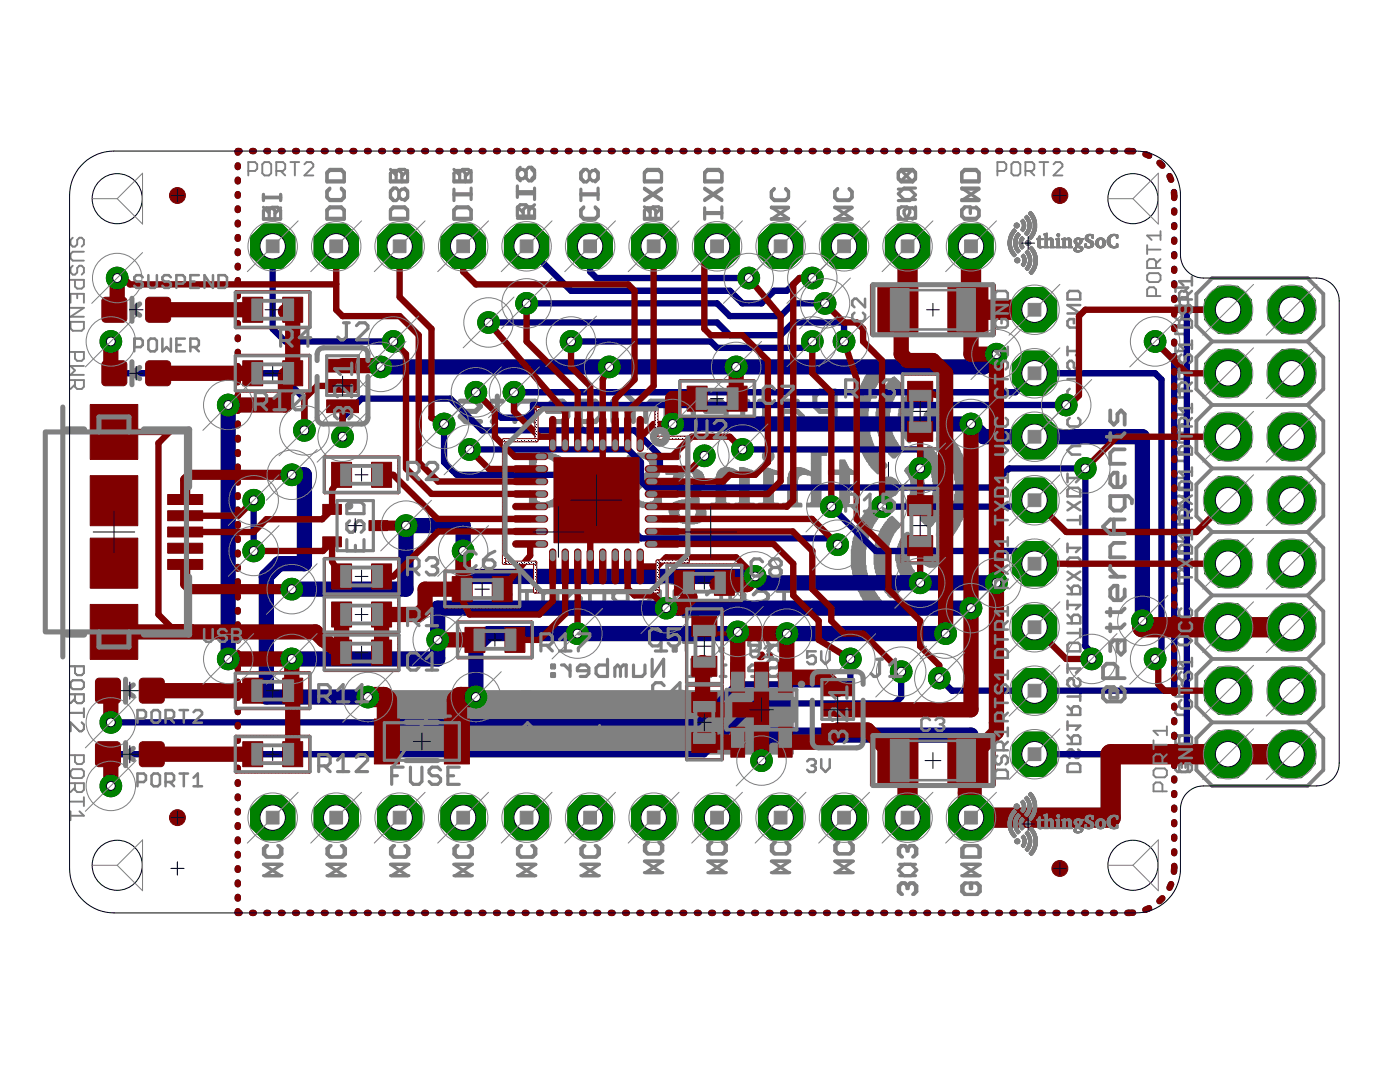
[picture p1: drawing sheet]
<svg xmlns="http://www.w3.org/2000/svg" width="279mm" height="216mm" viewBox="0 0 279 216" stroke-linecap="round" stroke-linejoin="round" font-family="sans-serif">
<path d="M257.8 59.2v5.2M255.2 61.8h5.2M172.3 97.3h10.1M177.3 92.2v10.1" fill="none" stroke="#000" stroke-width=".2"/>
<g fill="#808080" stroke="#808080" stroke-width=".2">
<path d="M256.5 60.5h2.5v2.6h-2.5z"/>
<path d="M243.8 60.5h2.6v2.6h-2.6z"/>
<path d="M243.8 73.2h2.6v2.6h-2.6z"/>
<path d="M256.5 73.2h2.5v2.6h-2.5z"/>
<path d="M243.8 85.9h2.6v2.5h-2.6z"/>
<path d="M256.5 85.9h2.5v2.5h-2.5z"/>
<path d="M243.8 98.6h2.6v2.5h-2.6z"/>
<path d="M243.8 111.2h2.6v2.5h-2.6z"/>
<path d="M243.8 123.9h2.6v2.5h-2.6z"/>
<path d="M256.5 98.6h2.5v2.5h-2.5z"/>
<path d="M256.5 111.2h2.5v2.5h-2.5z"/>
<path d="M256.5 123.9h2.5v2.5h-2.5z"/>
<path d="M243.8 136.5h2.6v2.6h-2.6z"/>
<path d="M256.5 136.5h2.5v2.6h-2.5z"/>
<path d="M243.8 149.2h2.6v2.6h-2.6z"/>
<path d="M256.5 149.2h2.5v2.6h-2.5z"/>
<path d="M76 137.8h82.3v12.7h-82.3z"/>
<path d="M174.5 122.3h.6v.1h-.6z"/>
<path d="M174.3 122.2h.9v.1h-.9z"/>
<path d="M174.2 122h1.1v.2h-1.1z"/>
<path d="M174.1 121.9h1.4v.1h-1.4z"/>
<path d="M173.9 121.8h1.7v.1h-1.7z"/>
<path d="M173.8 121.7h1.9v.1h-1.9z"/>
<path d="M173.7 121.5h2.2v.2h-2.2z"/>
<path d="M173.6 121.4h2.4v.1h-2.4z"/>
<path d="M173.4 121.3h2.7v.1h-2.7z"/>
<path d="M173.3 121.2h2.9v.1h-2.9z"/>
<path d="M173.3 121h3.1v.2h-3.1z"/>
<path d="M173.2 120.9h3.3v.1h-3.3z"/>
<path d="M173.1 120.8h3.4v.1h-3.4z"/>
<path d="M172.9 120.6h3.6v.2h-3.6z"/>
<path d="M172.9 120.5h3.6v.1h-3.6z"/>
<path d="M172.8 120.4h3.6v.1h-3.6z"/>
<path d="M172.7 120.3h3.5v.1h-3.5z"/>
<path d="M172.7 120.1h3.4v.2h-3.4z"/>
<path d="M172.6 120h3.4v.1h-3.4z"/>
<path d="M172.4 119.9h3.6v.1h-3.6z"/>
<path d="M172.4 119.8h3.5v.1h-3.5z"/>
<path d="M172.3 119.6h3.4v.2h-3.4z"/>
<path d="M172.2 119.5h3.4v.1h-3.4z"/>
<path d="M172.2 119.4h3.3v.1h-3.3z"/>
<path d="M172.1 119.3h3.4v.1h-3.4z"/>
<path d="M177.6 119.1h.7v.2h-.7z"/>
<path d="M172.1 119.1h3.3v.2h-3.3z"/>
<path d="M177.5 119h.9v.1h-.9z"/>
<path d="M171.9 119h3.3v.1h-3.3z"/>
<path d="M177.4 118.9h1.1v.1h-1.1z"/>
<path d="M171.8 118.9h3.3v.1h-3.3z"/>
<path d="M177.2 118.7h1.4v.2h-1.4z"/>
<path d="M171.8 118.7h3.3v.2h-3.3z"/>
<path d="M177.1 118.6h1.7v.1h-1.7z"/>
<path d="M171.7 118.6h3.3v.1h-3.3z"/>
<path d="M177.1 118.5h1.8v.1h-1.8z"/>
<path d="M171.7 118.5h3.2v.1h-3.2z"/>
<path d="M177 118.4h2v.1h-2z"/>
<path d="M171.7 118.4h3.2v.1h-3.2z"/>
<path d="M176.9 118.2h2.3v.2h-2.3z"/>
<path d="M171.6 118.2h3.1v.2h-3.1z"/>
<path d="M176.7 118.1h2.6v.2h-2.6z"/>
<path d="M171.6 118.1h3v.2h-3z"/>
<path d="M176.6 118h2.8v.1h-2.8z"/>
<path d="M171.4 118h3.2v.1h-3.2z"/>
<path d="M176.6 117.9h2.9v.1h-2.9z"/>
<path d="M171.3 117.9h3.2v.1h-3.2z"/>
<path d="M176.5 117.8h3.2v.1h-3.2z"/>
<path d="M171.3 117.8h3.2v.1h-3.2z"/>
<path d="M176.4 117.6h3.3v.2h-3.3z"/>
<path d="M171.2 117.6h3.1v.2h-3.1z"/>
<path d="M176.4 117.5h3.3v.1h-3.3z"/>
<path d="M171.2 117.5h3v.1h-3z"/>
<path d="M176.2 117.4h3.3v.1h-3.3z"/>
<path d="M171.2 117.4h3v.1h-3z"/>
<path d="M176.1 117.2h3.4v.2h-3.4z"/>
<path d="M171 117.2h3.1v.2h-3.1z"/>
<path d="M176.1 117.1h3.3v.1h-3.3z"/>
<path d="M171 117.1h3.1v.1h-3.1z"/>
<path d="M176 117h3.3v.1h-3.3z"/>
<path d="M170.9 117h3.1v.1h-3.1z"/>
<path d="M176 116.9h3.2v.1h-3.2z"/>
<path d="M170.9 116.9h3.1v.1h-3.1z"/>
<path d="M175.9 116.7h3.1v.2h-3.1z"/>
<path d="M170.9 116.7h2.9v.2h-2.9z"/>
<path d="M175.9 116.6h3v.1h-3z"/>
<path d="M170.8 116.6h3v.1h-3z"/>
<path d="M175.7 116.5h3.1v.1h-3.1z"/>
<path d="M170.8 116.5h3v.1h-3z"/>
<path d="M175.7 116.4h3.1v.1h-3.1z"/>
<path d="M170.7 116.4h3v.1h-3z"/>
<path d="M175.6 116.2h3v.2h-3z"/>
<path d="M170.7 116.2h3v.2h-3z"/>
<path d="M180.9 116.1h.3v.1h-.3z"/>
<path d="M175.6 116.1h2.9v.1h-2.9z"/>
<path d="M170.7 116.1h2.9v.1h-2.9z"/>
<path d="M180.8 116h.6v.1h-.6z"/>
<path d="M175.5 116h3v.1h-3z"/>
<path d="M170.5 116h3.1v.1h-3.1z"/>
<path d="M180.7 115.8h.9v.2h-.9z"/>
<path d="M175.5 115.8h2.9v.2h-2.9z"/>
<path d="M170.5 115.8h3v.2h-3z"/>
<path d="M180.6 115.7h1.1v.1h-1.1z"/>
<path d="M175.3 115.7h3.1v.1h-3.1z"/>
<path d="M170.5 115.7h3v.1h-3z"/>
<path d="M180.4 115.6h1.4v.1h-1.4z"/>
<path d="M175.3 115.6h3v.1h-3z"/>
<path d="M170.5 115.6h3v.1h-3z"/>
<path d="M180.3 115.5h1.6v.1h-1.6z"/>
<path d="M175.2 115.5h2.9v.1h-2.9z"/>
<path d="M170.5 115.5h2.8v.1h-2.8z"/>
<path d="M180.3 115.3h1.8v.2h-1.8z"/>
<path d="M175.2 115.3h2.9v.2h-2.9z"/>
<path d="M170.4 115.3h2.9v.2h-2.9z"/>
<path d="M180.2 115.2h2v.1h-2z"/>
<path d="M175.1 115.2h2.9v.1h-2.9z"/>
<path d="M170.4 115.2h2.9v.1h-2.9z"/>
<path d="M180 115.1h2.3v.1h-2.3z"/>
<path d="M175.1 115.1h2.9v.1h-2.9z"/>
<path d="M170.4 115.1h2.9v.1h-2.9z"/>
<path d="M179.9 115h2.6v.1h-2.6z"/>
<path d="M175.1 115h2.8v.1h-2.8z"/>
<path d="M170.3 115h2.9v.1h-2.9z"/>
<path d="M179.8 114.8h2.8v.2h-2.8z"/>
<path d="M175 114.8h2.9v.2h-2.9z"/>
<path d="M170.3 114.8h2.9v.2h-2.9z"/>
<path d="M179.8 114.7h2.9v.1h-2.9z"/>
<path d="M175 114.7h2.9v.1h-2.9z"/>
<path d="M170.3 114.7h2.8v.1h-2.8z"/>
<path d="M179.7 114.6h3v.1h-3z"/>
<path d="M175 114.6h2.8v.1h-2.8z"/>
<path d="M170.3 114.6h2.8v.1h-2.8z"/>
<path d="M179.7 114.4h3v.2h-3z"/>
<path d="M175 114.4h2.8v.2h-2.8z"/>
<path d="M170.2 114.4h2.9v.2h-2.9z"/>
<path d="M179.7 114.3h3v.1h-3z"/>
<path d="M174.8 114.3h2.8v.1h-2.8z"/>
<path d="M170.2 114.3h2.9v.1h-2.9z"/>
<path d="M179.5 114.2h3.1v.1h-3.1z"/>
<path d="M174.8 114.2h2.8v.1h-2.8z"/>
<path d="M170.2 114.2h2.8v.1h-2.8z"/>
<path d="M179.5 114.1h3v.1h-3z"/>
<path d="M174.7 114.1h2.8v.1h-2.8z"/>
<path d="M170.2 114.1h2.8v.1h-2.8z"/>
<path d="M179.4 113.9h3.1v.2h-3.1z"/>
<path d="M174.7 113.9h2.8v.2h-2.8z"/>
<path d="M170.2 113.9h2.8v.2h-2.8z"/>
<path d="M179.4 113.8h3.1v.1h-3.1z"/>
<path d="M174.7 113.8h2.8v.1h-2.8z"/>
<path d="M170.2 113.8h2.8v.1h-2.8z"/>
<path d="M179.3 113.7h3v.1h-3z"/>
<path d="M174.7 113.7h2.7v.1h-2.7z"/>
<path d="M170.2 113.7h2.6v.1h-2.6z"/>
<path d="M179.3 113.6h2.9v.1h-2.9z"/>
<path d="M174.7 113.6h2.7v.1h-2.7z"/>
<path d="M170 113.6h2.8v.1h-2.8z"/>
<path d="M179.3 113.4h2.8v.2h-2.8z"/>
<path d="M174.6 113.4h2.8v.2h-2.8z"/>
<path d="M170 113.4h2.8v.2h-2.8z"/>
<path d="M179.2 113.3h2.9v.1h-2.9z"/>
<path d="M174.6 113.3h2.8v.1h-2.8z"/>
<path d="M170 113.3h2.8v.1h-2.8z"/>
<path d="M179.2 113.2h2.7v.1h-2.7z"/>
<path d="M174.6 113.2h2.6v.1h-2.6z"/>
<path d="M169.9 113.2h2.9v.1h-2.9z"/>
<path d="M185.4 113.1h1.1v.1h-1.1z"/>
<path d="M179.2 113.1h2.7v.1h-2.7z"/>
<path d="M174.6 113.1h2.6v.1h-2.6z"/>
<path d="M169.9 113.1h2.9v.1h-2.9z"/>
<path d="M185.1 112.9h1.7v.2h-1.7z"/>
<path d="M179 112.9h2.8v.2h-2.8z"/>
<path d="M174.6 112.9h2.6v.2h-2.6z"/>
<path d="M169.9 112.9h2.9v.2h-2.9z"/>
<path d="M184.8 112.8h2.2v.1h-2.2z"/>
<path d="M179 112.8h2.8v.1h-2.8z"/>
<path d="M174.6 112.8h2.6v.1h-2.6z"/>
<path d="M169.9 112.8h2.9v.1h-2.9z"/>
<path d="M184.6 112.7h2.7v.1h-2.7z"/>
<path d="M179 112.7h2.7v.1h-2.7z"/>
<path d="M174.6 112.7h2.6v.1h-2.6z"/>
<path d="M169.9 112.7h2.8v.1h-2.8z"/>
<path d="M184.5 112.5h2.9v.2h-2.9z"/>
<path d="M179 112.5h2.7v.2h-2.7z"/>
<path d="M174.5 112.5h2.7v.2h-2.7z"/>
<path d="M169.9 112.5h2.8v.2h-2.8z"/>
<path d="M184.3 112.4h3.2v.1h-3.2z"/>
<path d="M179 112.4h2.6v.1h-2.6z"/>
<path d="M174.5 112.4h2.7v.1h-2.7z"/>
<path d="M169.9 112.4h2.8v.1h-2.8z"/>
<path d="M184.3 112.3h3.3v.1h-3.3z"/>
<path d="M179 112.3h2.6v.1h-2.6z"/>
<path d="M174.5 112.3h2.6v.1h-2.6z"/>
<path d="M169.9 112.3h2.8v.1h-2.8z"/>
<path d="M184.2 112.2h3.4v.1h-3.4z"/>
<path d="M178.9 112.2h2.7v.1h-2.7z"/>
<path d="M174.5 112.2h2.6v.1h-2.6z"/>
<path d="M169.9 112.2h2.8v.1h-2.8z"/>
<path d="M184.1 112h3.7v.2h-3.7z"/>
<path d="M178.9 112h2.7v.2h-2.7z"/>
<path d="M174.5 112h2.5v.2h-2.5z"/>
<path d="M169.9 112h2.8v.2h-2.8z"/>
<path d="M184.1 111.9h3.7v.1h-3.7z"/>
<path d="M178.9 111.9h2.7v.1h-2.7z"/>
<path d="M174.5 111.9h2.5v.1h-2.5z"/>
<path d="M169.9 111.9h2.8v.1h-2.8z"/>
<path d="M184.1 111.8h3.7v.1h-3.7z"/>
<path d="M178.8 111.8h2.8v.1h-2.8z"/>
<path d="M174.5 111.8h2.5v.1h-2.5z"/>
<path d="M169.9 111.8h2.8v.1h-2.8z"/>
<path d="M184.1 111.7h3.8v.1h-3.8z"/>
<path d="M178.8 111.7h2.6v.1h-2.6z"/>
<path d="M174.5 111.7h2.5v.1h-2.5z"/>
<path d="M169.9 111.7h2.8v.1h-2.8z"/>
<path d="M184.1 111.5h3.8v.2h-3.8z"/>
<path d="M178.8 111.5h2.6v.2h-2.6z"/>
<path d="M174.5 111.5h2.5v.2h-2.5z"/>
<path d="M169.9 111.5h2.8v.2h-2.8z"/>
<path d="M184 111.4h3.9v.1h-3.9z"/>
<path d="M178.8 111.4h2.6v.1h-2.6z"/>
<path d="M174.5 111.4h2.5v.1h-2.5z"/>
<path d="M169.9 111.4h2.8v.1h-2.8z"/>
<path d="M184 111.3h4v.1h-4z"/>
<path d="M178.8 111.3h2.6v.1h-2.6z"/>
<path d="M174.5 111.3h2.5v.1h-2.5z"/>
<path d="M169.9 111.3h2.8v.1h-2.8z"/>
<path d="M183.8 111.1h4.2v.2h-4.2z"/>
<path d="M178.8 111.1h2.6v.2h-2.6z"/>
<path d="M174.5 111.1h2.5v.2h-2.5z"/>
<path d="M169.9 111.1h2.8v.2h-2.8z"/>
<path d="M183.8 111h4.1v.1h-4.1z"/>
<path d="M178.8 111h2.6v.1h-2.6z"/>
<path d="M174.5 111h2.5v.1h-2.5z"/>
<path d="M169.9 111h2.8v.1h-2.8z"/>
<path d="M184 110.9h3.9v.1h-3.9z"/>
<path d="M178.8 110.9h2.6v.1h-2.6z"/>
<path d="M174.5 110.9h2.5v.1h-2.5z"/>
<path d="M169.9 110.9h2.8v.1h-2.8z"/>
<path d="M184 110.8h3.9v.1h-3.9z"/>
<path d="M178.8 110.8h2.6v.1h-2.6z"/>
<path d="M174.5 110.8h2.5v.1h-2.5z"/>
<path d="M169.9 110.8h2.8v.1h-2.8z"/>
<path d="M184.1 110.6h3.8v.2h-3.8z"/>
<path d="M178.8 110.6h2.6v.2h-2.6z"/>
<path d="M174.5 110.6h2.5v.2h-2.5z"/>
<path d="M169.9 110.6h2.8v.2h-2.8z"/>
<path d="M184.1 110.5h3.7v.1h-3.7z"/>
<path d="M178.8 110.5h2.8v.1h-2.8z"/>
<path d="M174.5 110.5h2.5v.1h-2.5z"/>
<path d="M169.9 110.5h2.8v.1h-2.8z"/>
<path d="M184.1 110.4h3.7v.1h-3.7z"/>
<path d="M178.8 110.4h2.8v.1h-2.8z"/>
<path d="M174.5 110.4h2.5v.1h-2.5z"/>
<path d="M169.9 110.4h2.8v.1h-2.8z"/>
<path d="M184.1 110.3h3.7v.1h-3.7z"/>
<path d="M178.9 110.3h2.7v.1h-2.7z"/>
<path d="M174.5 110.3h2.5v.1h-2.5z"/>
<path d="M169.9 110.3h2.8v.1h-2.8z"/>
<path d="M184.2 110.1h3.4v.2h-3.4z"/>
<path d="M178.9 110.1h2.7v.2h-2.7z"/>
<path d="M174.5 110.1h2.6v.2h-2.6z"/>
<path d="M169.9 110.1h2.8v.2h-2.8z"/>
<path d="M184.2 110h3.3v.1h-3.3z"/>
<path d="M179 110h2.6v.1h-2.6z"/>
<path d="M174.5 110h2.6v.1h-2.6z"/>
<path d="M169.9 110h2.8v.1h-2.8z"/>
<path d="M184.3 109.9h3.2v.1h-3.2z"/>
<path d="M179 109.9h2.6v.1h-2.6z"/>
<path d="M174.5 109.9h2.6v.1h-2.6z"/>
<path d="M169.9 109.9h2.8v.1h-2.8z"/>
<path d="M184.5 109.7h2.9v.2h-2.9z"/>
<path d="M179 109.7h2.7v.2h-2.7z"/>
<path d="M174.5 109.7h2.7v.2h-2.7z"/>
<path d="M169.9 109.7h2.8v.2h-2.8z"/>
<path d="M184.6 109.6h2.7v.2h-2.7z"/>
<path d="M179 109.6h2.7v.2h-2.7z"/>
<path d="M174.5 109.6h2.7v.2h-2.7z"/>
<path d="M169.9 109.6h2.8v.2h-2.8z"/>
<path d="M184.8 109.5h2.2v.1h-2.2z"/>
<path d="M179 109.5h2.8v.1h-2.8z"/>
<path d="M174.5 109.5h2.7v.1h-2.7z"/>
<path d="M170 109.5h2.8v.1h-2.8z"/>
<path d="M185.1 109.4h1.7v.1h-1.7z"/>
<path d="M179 109.4h2.8v.1h-2.8z"/>
<path d="M174.6 109.4h2.6v.1h-2.6z"/>
<path d="M170 109.4h2.8v.1h-2.8z"/>
<path d="M185.4 109.3h1.1v.1h-1.1z"/>
<path d="M179.2 109.3h2.7v.1h-2.7z"/>
<path d="M174.6 109.3h2.6v.1h-2.6z"/>
<path d="M170 109.3h2.8v.1h-2.8z"/>
<path d="M179.2 109.1h2.7v.2h-2.7z"/>
<path d="M174.6 109.1h2.6v.2h-2.6z"/>
<path d="M170 109.1h2.8v.2h-2.8z"/>
<path d="M179.2 109h2.9v.1h-2.9z"/>
<path d="M174.6 109h2.8v.1h-2.8z"/>
<path d="M170 109h2.8v.1h-2.8z"/>
<path d="M179.3 108.9h2.8v.1h-2.8z"/>
<path d="M174.6 108.9h2.8v.1h-2.8z"/>
<path d="M170 108.9h2.8v.1h-2.8z"/>
<path d="M179.3 108.8h2.9v.1h-2.9z"/>
<path d="M174.6 108.8h2.8v.1h-2.8z"/>
<path d="M170.2 108.8h2.6v.1h-2.6z"/>
<path d="M179.3 108.6h3v.2h-3z"/>
<path d="M174.7 108.6h2.7v.2h-2.7z"/>
<path d="M170.2 108.6h2.6v.2h-2.6z"/>
<path d="M179.4 108.5h2.9v.1h-2.9z"/>
<path d="M174.7 108.5h2.8v.1h-2.8z"/>
<path d="M170.2 108.5h2.8v.1h-2.8z"/>
<path d="M179.4 108.4h3.1v.1h-3.1z"/>
<path d="M174.7 108.4h2.8v.1h-2.8z"/>
<path d="M170.2 108.4h2.8v.1h-2.8z"/>
<path d="M188.3 108.2h.5v.2h-.5z"/>
<path d="M179.5 108.2h3v.2h-3z"/>
<path d="M174.7 108.2h2.8v.2h-2.8z"/>
<path d="M170.2 108.2h2.8v.2h-2.8z"/>
<path d="M188.2 108.1h.7v.1h-.7z"/>
<path d="M179.5 108.1h3.1v.1h-3.1z"/>
<path d="M174.8 108.1h2.8v.1h-2.8z"/>
<path d="M170.2 108.1h2.8v.1h-2.8z"/>
<path d="M188 108h1v.1h-1z"/>
<path d="M179.5 108h3.2v.1h-3.2z"/>
<path d="M174.8 108h2.8v.1h-2.8z"/>
<path d="M170.2 108h2.8v.1h-2.8z"/>
<path d="M187.9 107.9h1.3v.1h-1.3z"/>
<path d="M179.7 107.9h3.1v.1h-3.1z"/>
<path d="M174.8 107.9h3v.1h-3z"/>
<path d="M170.3 107.9h2.8v.1h-2.8z"/>
<path d="M187.8 107.7h1.5v.2h-1.5z"/>
<path d="M179.7 107.7h3.1v.2h-3.1z"/>
<path d="M175 107.7h2.8v.2h-2.8z"/>
<path d="M170.3 107.7h2.8v.2h-2.8z"/>
<path d="M187.6 107.6h1.8v.1h-1.8z"/>
<path d="M179.8 107.6h2.9v.1h-2.9z"/>
<path d="M175 107.6h2.8v.1h-2.8z"/>
<path d="M170.3 107.6h2.8v.1h-2.8z"/>
<path d="M187.5 107.5h2v.1h-2z"/>
<path d="M179.8 107.5h2.8v.1h-2.8z"/>
<path d="M175 107.5h2.9v.1h-2.9z"/>
<path d="M170.3 107.5h2.9v.1h-2.9z"/>
<path d="M187.4 107.4h2.3v.1h-2.3z"/>
<path d="M179.9 107.4h2.6v.1h-2.6z"/>
<path d="M175.1 107.4h2.8v.1h-2.8z"/>
<path d="M170.3 107.4h2.9v.1h-2.9z"/>
<path d="M187.3 107.2h2.5v.2h-2.5z"/>
<path d="M180 107.2h2.3v.2h-2.3z"/>
<path d="M175.1 107.2h2.9v.2h-2.9z"/>
<path d="M170.4 107.2h2.8v.2h-2.8z"/>
<path d="M187.1 107.1h2.8v.1h-2.8z"/>
<path d="M180.2 107.1h2v.1h-2z"/>
<path d="M175.1 107.1h2.9v.1h-2.9z"/>
<path d="M170.4 107.1h2.9v.1h-2.9z"/>
<path d="M187 107h2.9v.1h-2.9z"/>
<path d="M180.3 107h1.8v.1h-1.8z"/>
<path d="M175.2 107h2.9v.1h-2.9z"/>
<path d="M170.5 107h2.8v.1h-2.8z"/>
<path d="M186.9 106.8h3.2v.2h-3.2z"/>
<path d="M180.3 106.8h1.6v.2h-1.6z"/>
<path d="M175.2 106.8h2.9v.2h-2.9z"/>
<path d="M170.5 106.8h2.8v.2h-2.8z"/>
<path d="M186.9 106.7h3.3v.1h-3.3z"/>
<path d="M180.4 106.7h1.4v.1h-1.4z"/>
<path d="M175.3 106.7h3v.1h-3z"/>
<path d="M170.5 106.7h3v.1h-3z"/>
<path d="M186.9 106.6h3.4v.1h-3.4z"/>
<path d="M180.4 106.6h1.3v.1h-1.3z"/>
<path d="M175.3 106.6h3v.1h-3z"/>
<path d="M170.5 106.6h3v.1h-3z"/>
<path d="M186.9 106.5h3.4v.1h-3.4z"/>
<path d="M180.6 106.5h1v.1h-1z"/>
<path d="M175.5 106.5h2.9v.1h-2.9z"/>
<path d="M170.7 106.5h2.8v.1h-2.8z"/>
<path d="M187 106.3h3.4v.2h-3.4z"/>
<path d="M180.7 106.3h.7v.2h-.7z"/>
<path d="M175.5 106.3h2.9v.2h-2.9z"/>
<path d="M170.7 106.3h2.8v.2h-2.8z"/>
<path d="M187.1 106.2h3.5v.1h-3.5z"/>
<path d="M180.9 106.2h.4v.1h-.4z"/>
<path d="M175.6 106.2h2.9v.1h-2.9z"/>
<path d="M170.7 106.2h2.9v.1h-2.9z"/>
<path d="M187.3 106.1h3.3v.1h-3.3z"/>
<path d="M175.6 106.1h3v.1h-3z"/>
<path d="M170.7 106.1h3v.1h-3z"/>
<path d="M187.4 106h3.3v.1h-3.3z"/>
<path d="M175.6 106h3.2v.1h-3.2z"/>
<path d="M170.8 106h2.9v.1h-2.9z"/>
<path d="M187.4 105.8h3.4v.2h-3.4z"/>
<path d="M175.7 105.8h3.1v.2h-3.1z"/>
<path d="M170.8 105.8h3v.2h-3z"/>
<path d="M187.5 105.7h3.3v.1h-3.3z"/>
<path d="M175.7 105.7h3.2v.1h-3.2z"/>
<path d="M170.9 105.7h2.9v.1h-2.9z"/>
<path d="M187.6 105.6h3.3v.1h-3.3z"/>
<path d="M175.9 105.6h3.1v.1h-3.1z"/>
<path d="M170.9 105.6h2.9v.1h-2.9z"/>
<path d="M187.8 105.5h3.3v.1h-3.3z"/>
<path d="M175.9 105.5h3.3v.1h-3.3z"/>
<path d="M170.9 105.5h2.9v.1h-2.9z"/>
<path d="M187.9 105.3h3.2v.2h-3.2z"/>
<path d="M176 105.3h3.3v.2h-3.3z"/>
<path d="M171 105.3h3v.2h-3z"/>
<path d="M188 105.2h3.2v.1h-3.2z"/>
<path d="M185.2 105.2h.4v.1h-.4z"/>
<path d="M176.1 105.2h3.3v.1h-3.3z"/>
<path d="M171 105.2h3.1v.1h-3.1z"/>
<path d="M188 105.1h3.2v.1h-3.2z"/>
<path d="M185.1 105.1h.6v.1h-.6z"/>
<path d="M176.1 105.1h3.4v.1h-3.4z"/>
<path d="M171.2 105.1h2.9v.1h-2.9z"/>
<path d="M188.2 104.9h3.1v.2h-3.1z"/>
<path d="M185 104.9h.9v.2h-.9z"/>
<path d="M176.2 104.9h3.3v.2h-3.3z"/>
<path d="M171.2 104.9h3v.2h-3z"/>
<path d="M188.2 104.8h3.3v.1h-3.3z"/>
<path d="M184.8 104.8h1.2v.1h-1.2z"/>
<path d="M176.4 104.8h3.3v.1h-3.3z"/>
<path d="M171.2 104.8h3v.1h-3z"/>
<path d="M188.3 104.7h3.2v.1h-3.2z"/>
<path d="M184.7 104.7h1.4v.1h-1.4z"/>
<path d="M176.4 104.7h3.3v.1h-3.3z"/>
<path d="M171.3 104.7h3v.1h-3z"/>
<path d="M188.4 104.6h3.2v.1h-3.2z"/>
<path d="M184.6 104.6h1.6v.1h-1.6z"/>
<path d="M176.5 104.6h3.2v.1h-3.2z"/>
<path d="M171.3 104.6h3v.1h-3z"/>
<path d="M188.4 104.4h3.2v.2h-3.2z"/>
<path d="M184.5 104.4h1.7v.2h-1.7z"/>
<path d="M176.6 104.4h2.9v.2h-2.9z"/>
<path d="M171.4 104.4h3.1v.2h-3.1z"/>
<path d="M136.8 104.4h1.8v.2h-1.8z"/>
<path d="M188.5 104.3h3.1v.1h-3.1z"/>
<path d="M184.3 104.3h2.1v.1h-2.1z"/>
<path d="M176.6 104.3h2.8v.1h-2.8z"/>
<path d="M171.6 104.3h3v.1h-3z"/>
<path d="M136.2 104.3h3.1v.1h-3.1z"/>
<path d="M188.7 104.2h3v.1h-3z"/>
<path d="M184.2 104.2h2.3v.1h-2.3z"/>
<path d="M176.7 104.2h2.6v.1h-2.6z"/>
<path d="M171.6 104.2h3v.1h-3z"/>
<path d="M135.8 104.2h3.8v.1h-3.8z"/>
<path d="M188.8 104.1h2.9v.1h-2.9z"/>
<path d="M184.1 104.1h2.5v.1h-2.5z"/>
<path d="M176.9 104.1h2.3v.1h-2.3z"/>
<path d="M171.6 104.1h3.1v.1h-3.1z"/>
<path d="M135.4 104.1h4.5v.1h-4.5z"/>
<path d="M188.8 103.9h3v.2h-3z"/>
<path d="M184 103.9h2.8v.2h-2.8z"/>
<path d="M177 103.9h2v.2h-2z"/>
<path d="M171.7 103.9h3.2v.2h-3.2z"/>
<path d="M135.2 103.9h4.8v.2h-4.8z"/>
<path d="M188.9 103.8h3.1v.1h-3.1z"/>
<path d="M183.8 103.8h3v.1h-3z"/>
<path d="M177.1 103.8h1.8v.1h-1.8z"/>
<path d="M171.7 103.8h3.2v.1h-3.2z"/>
<path d="M134.9 103.8h5.4v.1h-5.4z"/>
<path d="M188.9 103.7h3.1v.1h-3.1z"/>
<path d="M183.7 103.7h3.2v.1h-3.2z"/>
<path d="M177.1 103.7h1.7v.1h-1.7z"/>
<path d="M171.8 103.7h3.2v.1h-3.2z"/>
<path d="M134.7 103.7h5.7v.1h-5.7z"/>
<path d="M189 103.5h3.1v.2h-3.1z"/>
<path d="M183.7 103.5h3.3v.2h-3.3z"/>
<path d="M177.2 103.5h1.4v.2h-1.4z"/>
<path d="M171.8 103.5h3.3v.2h-3.3z"/>
<path d="M138 103.5h2.5v.2h-2.5z"/>
<path d="M134.6 103.5h2v.2h-2z"/>
<path d="M189 103.4h3.1v.1h-3.1z"/>
<path d="M183.7 103.4h3.3v.1h-3.3z"/>
<path d="M177.4 103.4h1.1v.1h-1.1z"/>
<path d="M171.9 103.4h3.2v.1h-3.2z"/>
<path d="M138.2 103.4h2.3v.1h-2.3z"/>
<path d="M134.4 103.4h1.8v.1h-1.8z"/>
<path d="M189.2 103.3h2.9v.1h-2.9z"/>
<path d="M183.7 103.3h3.4v.1h-3.4z"/>
<path d="M177.5 103.3h.9v.1h-.9z"/>
<path d="M171.9 103.3h3.3v.1h-3.3z"/>
<path d="M138.3 103.3h2.3v.1h-2.3z"/>
<path d="M134.3 103.3h1.8v.1h-1.8z"/>
<path d="M189.3 103.2h2.9v.1h-2.9z"/>
<path d="M183.8 103.2h3.5v.1h-3.5z"/>
<path d="M177.6 103.2h.7v.1h-.7z"/>
<path d="M172.1 103.2h3.3v.1h-3.3z"/>
<path d="M138.5 103.2h2.3v.1h-2.3z"/>
<path d="M134.2 103.2h1.6v.1h-1.6z"/>
<path d="M189.3 103h2.9v.2h-2.9z"/>
<path d="M184 103h3.3v.2h-3.3z"/>
<path d="M177.9 103h.2v.2h-.2z"/>
<path d="M172.2 103h3.3v.2h-3.3z"/>
<path d="M138.6 103h2.2v.2h-2.2z"/>
<path d="M134 103h1.8v.2h-1.8z"/>
<path d="M189.4 102.9h2.9v.1h-2.9z"/>
<path d="M184.1 102.9h3.3v.1h-3.3z"/>
<path d="M172.2 102.9h3.3v.1h-3.3z"/>
<path d="M138.7 102.9h2.1v.1h-2.1z"/>
<path d="M133.9 102.9h1.8v.1h-1.8z"/>
<path d="M189.4 102.8h2.9v.1h-2.9z"/>
<path d="M184.2 102.8h3.3v.1h-3.3z"/>
<path d="M172.3 102.8h3.3v.1h-3.3z"/>
<path d="M138.9 102.8h2v.1h-2z"/>
<path d="M133.8 102.8h1.8v.1h-1.8z"/>
<path d="M189.5 102.7h2.8v.1h-2.8z"/>
<path d="M184.3 102.7h3.2v.1h-3.2z"/>
<path d="M172.4 102.7h3.3v.1h-3.3z"/>
<path d="M138.9 102.7h2v.1h-2z"/>
<path d="M133.8 102.7h1.8v.1h-1.8z"/>
<path d="M189.5 102.5h3v.2h-3z"/>
<path d="M184.5 102.5h3.1v.2h-3.1z"/>
<path d="M172.4 102.5h3.5v.2h-3.5z"/>
<path d="M138.9 102.5h2v.2h-2z"/>
<path d="M133.7 102.5h1.7v.2h-1.7z"/>
<path d="M189.5 102.4h3v.1h-3z"/>
<path d="M184.6 102.4h3v.1h-3z"/>
<path d="M172.6 102.4h3.4v.1h-3.4z"/>
<path d="M139 102.4h1.9v.1h-1.9z"/>
<path d="M133.7 102.4h1.7v.1h-1.7z"/>
<path d="M189.7 102.3h2.9v.1h-2.9z"/>
<path d="M184.6 102.3h3.2v.1h-3.2z"/>
<path d="M172.7 102.3h3.3v.1h-3.3z"/>
<path d="M139 102.3h1.9v.1h-1.9z"/>
<path d="M133.7 102.3h1.7v.1h-1.7z"/>
<path d="M189.7 102.2h2.9v.1h-2.9z"/>
<path d="M184.7 102.2h3.1v.1h-3.1z"/>
<path d="M172.7 102.2h3.4v.1h-3.4z"/>
<path d="M139 102.2h1.9v.1h-1.9z"/>
<path d="M133.5 102.2h1.9v.1h-1.9z"/>
<path d="M189.8 102h2.8v.2h-2.8z"/>
<path d="M184.8 102h3.1v.2h-3.1z"/>
<path d="M182.1 102h.5v.2h-.5z"/>
<path d="M172.8 102h3.4v.2h-3.4z"/>
<path d="M139 102h1.9v.2h-1.9z"/>
<path d="M133.5 102h1.9v.2h-1.9z"/>
<path d="M189.8 101.9h2.9v.1h-2.9z"/>
<path d="M185 101.9h2.9v.1h-2.9z"/>
<path d="M181.9 101.9h.8v.1h-.8z"/>
<path d="M172.9 101.9h3.5v.1h-3.5z"/>
<path d="M139 101.9h1.9v.1h-1.9z"/>
<path d="M133.5 101.9h1.9v.1h-1.9z"/>
<path d="M189.8 101.8h2.9v.1h-2.9z"/>
<path d="M185 101.8h3v.1h-3z"/>
<path d="M181.8 101.8h1v.1h-1z"/>
<path d="M172.9 101.8h3.6v.1h-3.6z"/>
<path d="M139 101.8h1.8v.1h-1.8z"/>
<path d="M133.5 101.8h2.1v.1h-2.1z"/>
<path d="M189.9 101.6h2.8v.2h-2.8z"/>
<path d="M185 101.6h3v.2h-3z"/>
<path d="M181.7 101.6h1.3v.2h-1.3z"/>
<path d="M173.1 101.6h3.4v.2h-3.4z"/>
<path d="M138.9 101.6h1.9v.2h-1.9z"/>
<path d="M133.5 101.6h2.1v.2h-2.1z"/>
<path d="M189.9 101.5h2.8v.1h-2.8z"/>
<path d="M185.1 101.5h2.9v.1h-2.9z"/>
<path d="M181.6 101.5h1.4v.1h-1.4z"/>
<path d="M173.2 101.5h3.3v.1h-3.3z"/>
<path d="M138.9 101.5h1.9v.1h-1.9z"/>
<path d="M133.5 101.5h2.2v.1h-2.2z"/>
<path d="M189.9 101.4h2.8v.1h-2.8z"/>
<path d="M185.1 101.4h3.1v.1h-3.1z"/>
<path d="M181.4 101.4h1.7v.1h-1.7z"/>
<path d="M173.3 101.4h3.2v.1h-3.2z"/>
<path d="M138.9 101.4h1.7v.1h-1.7z"/>
<path d="M133.5 101.4h2.5v.1h-2.5z"/>
<path d="M190.1 101.3h2.7v.1h-2.7z"/>
<path d="M185.2 101.3h3v.1h-3z"/>
<path d="M181.3 101.3h1.9v.1h-1.9z"/>
<path d="M173.3 101.3h3.1v.1h-3.1z"/>
<path d="M138.7 101.3h1.8v.1h-1.8z"/>
<path d="M133.5 101.3h2.7v.1h-2.7z"/>
<path d="M190.1 101.2h2.7v.1h-2.7z"/>
<path d="M185.2 101.2h3.1v.1h-3.1z"/>
<path d="M181.2 101.2h2.1v.1h-2.1z"/>
<path d="M173.4 101.2h2.8v.1h-2.8z"/>
<path d="M167 101.2h1.4v.1h-1.4z"/>
<path d="M138.6 101.2h1.8v.1h-1.8z"/>
<path d="M133.7 101.2h2.9v.1h-2.9z"/>
<path d="M128.1 101.2h1.9v.1h-1.9z"/>
<path d="M118.7 101.2h1.7v.1h-1.7z"/>
<path d="M107.8 101.2h1.9v.1h-1.9z"/>
<path d="M190.1 101h2.7v.2h-2.7z"/>
<path d="M185.4 101h2.9v.2h-2.9z"/>
<path d="M181.1 101h2.2v.2h-2.2z"/>
<path d="M173.6 101h2.5v.2h-2.5z"/>
<path d="M166.3 101h2.5v.2h-2.5z"/>
<path d="M161 101h3.8v.2h-3.8z"/>
<path d="M156.2 101h3.8v.2h-3.8z"/>
<path d="M151.3 101h4v.2h-4z"/>
<path d="M146.7 101h3.8v.2h-3.8z"/>
<path d="M141.9 101h3.8v.2h-3.8z"/>
<path d="M138.6 101h1.7v.2h-1.7z"/>
<path d="M133.7 101h3.5v.2h-3.5z"/>
<path d="M127.5 101h3.3v.2h-3.3z"/>
<path d="M118.2 101h2.7v.2h-2.7z"/>
<path d="M107.1 101h3.4v.2h-3.4z"/>
<path d="M190.2 100.9h2.8v.1h-2.8z"/>
<path d="M185.4 100.9h2.9v.1h-2.9z"/>
<path d="M180.9 100.9h2.6v.1h-2.6z"/>
<path d="M173.7 100.9h2.3v.1h-2.3z"/>
<path d="M165.8 100.9h3.1v.1h-3.1z"/>
<path d="M161 100.9h3.8v.1h-3.8z"/>
<path d="M156.2 100.9h3.8v.1h-3.8z"/>
<path d="M151.3 100.9h4v.1h-4z"/>
<path d="M146.7 100.9h3.8v.1h-3.8z"/>
<path d="M141.9 100.9h3.8v.1h-3.8z"/>
<path d="M138.5 100.9h1.6v.1h-1.6z"/>
<path d="M133.8 100.9h4.2v.1h-4.2z"/>
<path d="M127.1 100.9h4.3v.1h-4.3z"/>
<path d="M117.8 100.9h3.5v.1h-3.5z"/>
<path d="M106.4 100.9h4.5v.1h-4.5z"/>
<path d="M190.2 100.8h2.8v.1h-2.8z"/>
<path d="M185.5 100.8h2.9v.1h-2.9z"/>
<path d="M180.8 100.8h2.7v.1h-2.7z"/>
<path d="M173.8 100.8h2.1v.1h-2.1z"/>
<path d="M165.5 100.8h3.6v.1h-3.6z"/>
<path d="M161 100.8h3.8v.1h-3.8z"/>
<path d="M156.2 100.8h3.8v.1h-3.8z"/>
<path d="M151.3 100.8h4v.1h-4z"/>
<path d="M146.7 100.8h3.8v.1h-3.8z"/>
<path d="M141.9 100.8h3.8v.1h-3.8z"/>
<path d="M133.8 100.8h6.1v.1h-6.1z"/>
<path d="M126.8 100.8h5v.1h-5z"/>
<path d="M117.6 100.8h3.9v.1h-3.9z"/>
<path d="M106 100.8h5.3v.1h-5.3z"/>
<path d="M190.2 100.6h2.8v.2h-2.8z"/>
<path d="M185.5 100.6h2.9v.2h-2.9z"/>
<path d="M180.7 100.6h2.9v.2h-2.9z"/>
<path d="M173.9 100.6h1.8v.2h-1.8z"/>
<path d="M165.3 100.6h4v.2h-4z"/>
<path d="M161 100.6h3.8v.2h-3.8z"/>
<path d="M156.2 100.6h3.8v.2h-3.8z"/>
<path d="M151.3 100.6h4v.2h-4z"/>
<path d="M146.7 100.6h3.8v.2h-3.8z"/>
<path d="M141.9 100.6h3.8v.2h-3.8z"/>
<path d="M133.9 100.6h5.5v.2h-5.5z"/>
<path d="M126.6 100.6h5.4v.2h-5.4z"/>
<path d="M117.3 100.6h4.3v.2h-4.3z"/>
<path d="M105.7 100.6h5.8v.2h-5.8z"/>
<path d="M190.3 100.5h2.7v.1h-2.7z"/>
<path d="M185.6 100.5h2.8v.1h-2.8z"/>
<path d="M180.6 100.5h3v.1h-3z"/>
<path d="M174.1 100.5h1.5v.1h-1.5z"/>
<path d="M165.3 100.5h4v.1h-4z"/>
<path d="M161 100.5h3.8v.1h-3.8z"/>
<path d="M156.2 100.5h3.8v.1h-3.8z"/>
<path d="M151.3 100.5h4v.1h-4z"/>
<path d="M146.7 100.5h3.8v.1h-3.8z"/>
<path d="M141.9 100.5h3.8v.1h-3.8z"/>
<path d="M134 100.5h5.4v.1h-5.4z"/>
<path d="M126.3 100.5h5.7v.1h-5.7z"/>
<path d="M117.1 100.5h4.8v.1h-4.8z"/>
<path d="M105.7 100.5h6.1v.1h-6.1z"/>
<path d="M190.3 100.4h2.8v.1h-2.8z"/>
<path d="M185.6 100.4h2.9v.1h-2.9z"/>
<path d="M180.6 100.4h3.1v.1h-3.1z"/>
<path d="M174.2 100.4h1.3v.1h-1.3z"/>
<path d="M165.3 100.4h4.1v.1h-4.1z"/>
<path d="M161 100.4h3.8v.1h-3.8z"/>
<path d="M156.2 100.4h3.7v.1h-3.7z"/>
<path d="M151.4 100.4h3.9v.1h-3.9z"/>
<path d="M146.7 100.4h3.8v.1h-3.8z"/>
<path d="M141.9 100.4h3.7v.1h-3.7z"/>
<path d="M134.3 100.4h5.2v.1h-5.2z"/>
<path d="M126.1 100.4h5.9v.1h-5.9z"/>
<path d="M116.9 100.4h5.1v.1h-5.1z"/>
<path d="M105.7 100.4h6.2v.1h-6.2z"/>
<path d="M190.3 100.3h2.8v.1h-2.8z"/>
<path d="M185.7 100.3h2.8v.1h-2.8z"/>
<path d="M180.7 100.3h3.2v.1h-3.2z"/>
<path d="M174.3 100.3h1v.1h-1z"/>
<path d="M165.3 100.3h4.1v.1h-4.1z"/>
<path d="M161.8 100.3h2.2v.1h-2.2z"/>
<path d="M157.1 100.3h2.2v.1h-2.2z"/>
<path d="M152.3 100.3h2.2v.1h-2.2z"/>
<path d="M147.5 100.3h2.1v.1h-2.1z"/>
<path d="M142.8 100.3h2.1v.1h-2.1z"/>
<path d="M134.4 100.3h5.1v.1h-5.1z"/>
<path d="M125.9 100.3h6.1v.1h-6.1z"/>
<path d="M119.9 100.3h2.3v.1h-2.3z"/>
<path d="M116.8 100.3h2.3v.1h-2.3z"/>
<path d="M105.7 100.3h6.4v.1h-6.4z"/>
<path d="M190.3 100.1h2.8v.2h-2.8z"/>
<path d="M185.7 100.1h2.8v.2h-2.8z"/>
<path d="M180.8 100.1h3.1v.2h-3.1z"/>
<path d="M174.5 100.1h.7v.2h-.7z"/>
<path d="M165.3 100.1h4.2v.2h-4.2z"/>
<path d="M161.9 100.1h1.9v.2h-1.9z"/>
<path d="M157.2 100.1h1.9v.2h-1.9z"/>
<path d="M152.4 100.1h1.9v.2h-1.9z"/>
<path d="M147.6 100.1h1.9v.2h-1.9z"/>
<path d="M142.9 100.1h1.9v.2h-1.9z"/>
<path d="M134.7 100.1h4.8v.2h-4.8z"/>
<path d="M129.7 100.1h2.3v.2h-2.3z"/>
<path d="M125.8 100.1h2.7v.2h-2.7z"/>
<path d="M120.2 100.1h2.2v.2h-2.2z"/>
<path d="M116.7 100.1h2v.2h-2z"/>
<path d="M109.1 100.1h3.2v.2h-3.2z"/>
<path d="M105.7 100.1h2v.2h-2z"/>
<path d="M190.3 100h2.8v.1h-2.8z"/>
<path d="M185.7 100h2.8v.1h-2.8z"/>
<path d="M180.8 100h3.2v.1h-3.2z"/>
<path d="M174.6 100h.5v.1h-.5z"/>
<path d="M166.9 100h2.6v.1h-2.6z"/>
<path d="M165.4 100h.2v.1h-.2z"/>
<path d="M161.9 100h1.9v.1h-1.9z"/>
<path d="M157.2 100h1.9v.1h-1.9z"/>
<path d="M152.4 100h1.9v.1h-1.9z"/>
<path d="M147.6 100h1.9v.1h-1.9z"/>
<path d="M142.9 100h1.9v.1h-1.9z"/>
<path d="M135.1 100h4.4v.1h-4.4z"/>
<path d="M130.2 100h1.8v.1h-1.8z"/>
<path d="M125.7 100h2.3v.1h-2.3z"/>
<path d="M120.4 100h2v.1h-2z"/>
<path d="M116.6 100h2v.1h-2z"/>
<path d="M109.6 100h2.8v.1h-2.8z"/>
<path d="M105.7 100h1.6v.1h-1.6z"/>
<path d="M190.4 99.9h2.7v.1h-2.7z"/>
<path d="M185.9 99.9h2.8v.1h-2.8z"/>
<path d="M180.9 99.9h3.1v.1h-3.1z"/>
<path d="M167.2 99.9h2.3v.1h-2.3z"/>
<path d="M161.9 99.9h1.9v.1h-1.9z"/>
<path d="M157.2 99.9h1.9v.1h-1.9z"/>
<path d="M152.4 99.9h1.9v.1h-1.9z"/>
<path d="M147.6 99.9h1.9v.1h-1.9z"/>
<path d="M142.9 99.9h1.9v.1h-1.9z"/>
<path d="M135.4 99.9h4.1v.1h-4.1z"/>
<path d="M130.5 99.9h1.5v.1h-1.5z"/>
<path d="M125.6 99.9h2.1v.1h-2.1z"/>
<path d="M120.5 99.9h2v.1h-2z"/>
<path d="M116.4 99.9h2.1v.1h-2.1z"/>
<path d="M109.9 99.9h2.6v.1h-2.6z"/>
<path d="M105.7 99.9h1.5v.1h-1.5z"/>
<path d="M190.4 99.8h2.7v.1h-2.7z"/>
<path d="M185.9 99.8h2.8v.1h-2.8z"/>
<path d="M180.9 99.8h3.1v.1h-3.1z"/>
<path d="M167.4 99.8h2.1v.1h-2.1z"/>
<path d="M161.9 99.8h1.9v.1h-1.9z"/>
<path d="M157.2 99.8h1.9v.1h-1.9z"/>
<path d="M152.4 99.8h1.9v.1h-1.9z"/>
<path d="M147.6 99.8h1.9v.1h-1.9z"/>
<path d="M142.9 99.8h1.9v.1h-1.9z"/>
<path d="M136 99.8h3.5v.1h-3.5z"/>
<path d="M130.5 99.8h1.5v.1h-1.5z"/>
<path d="M125.4 99.8h2.2v.1h-2.2z"/>
<path d="M120.6 99.8h2.1v.1h-2.1z"/>
<path d="M116.3 99.8h2v.1h-2z"/>
<path d="M110.1 99.8h2.5v.1h-2.5z"/>
<path d="M105.7 99.8h1.4v.1h-1.4z"/>
<path d="M190.5 99.6h2.6v.2h-2.6z"/>
<path d="M186 99.6h2.7v.2h-2.7z"/>
<path d="M181.1 99.6h3v.2h-3z"/>
<path d="M167.4 99.6h2.1v.2h-2.1z"/>
<path d="M161.9 99.6h1.9v.2h-1.9z"/>
<path d="M157.2 99.6h1.9v.2h-1.9z"/>
<path d="M152.4 99.6h1.9v.2h-1.9z"/>
<path d="M147.6 99.6h1.9v.2h-1.9z"/>
<path d="M142.9 99.6h1.9v.2h-1.9z"/>
<path d="M136.7 99.6h2.8v.2h-2.8z"/>
<path d="M130.6 99.6h1.4v.2h-1.4z"/>
<path d="M125.4 99.6h2.1v.2h-2.1z"/>
<path d="M120.8 99.6h2v.2h-2z"/>
<path d="M116.2 99.6h2v.2h-2z"/>
<path d="M110.4 99.6h2.4v.2h-2.4z"/>
<path d="M105.7 99.6h1.4v.2h-1.4z"/>
<path d="M190.5 99.5h2.7v.1h-2.7z"/>
<path d="M186 99.5h2.7v.1h-2.7z"/>
<path d="M181.2 99.5h2.9v.1h-2.9z"/>
<path d="M167.5 99.5h2v.1h-2z"/>
<path d="M161.9 99.5h1.9v.1h-1.9z"/>
<path d="M157.2 99.5h1.9v.1h-1.9z"/>
<path d="M152.4 99.5h1.9v.1h-1.9z"/>
<path d="M147.6 99.5h1.9v.1h-1.9z"/>
<path d="M142.9 99.5h1.9v.1h-1.9z"/>
<path d="M137.6 99.5h1.9v.1h-1.9z"/>
<path d="M130.6 99.5h1.4v.1h-1.4z"/>
<path d="M125.3 99.5h2v.1h-2z"/>
<path d="M120.8 99.5h2v.1h-2z"/>
<path d="M116.2 99.5h2v.1h-2z"/>
<path d="M110.5 99.5h2.4v.1h-2.4z"/>
<path d="M105.7 99.5h1.4v.1h-1.4z"/>
<path d="M190.5 99.4h2.7v.1h-2.7z"/>
<path d="M186 99.4h2.8v.1h-2.8z"/>
<path d="M181.3 99.4h2.8v.1h-2.8z"/>
<path d="M167.5 99.4h2v.1h-2z"/>
<path d="M161.9 99.4h1.9v.1h-1.9z"/>
<path d="M157.2 99.4h1.9v.1h-1.9z"/>
<path d="M152.4 99.4h1.9v.1h-1.9z"/>
<path d="M147.6 99.4h1.9v.1h-1.9z"/>
<path d="M142.9 99.4h1.9v.1h-1.9z"/>
<path d="M138 99.4h1.5v.1h-1.5z"/>
<path d="M130.6 99.4h1.4v.1h-1.4z"/>
<path d="M125.3 99.4h1.9v.1h-1.9z"/>
<path d="M120.9 99.4h2v.1h-2z"/>
<path d="M116.1 99.4h2v.1h-2z"/>
<path d="M110.6 99.4h2.4v.1h-2.4z"/>
<path d="M105.7 99.4h1.4v.1h-1.4z"/>
<path d="M190.5 99.3h2.7v.1h-2.7z"/>
<path d="M186 99.3h2.8v.1h-2.8z"/>
<path d="M181.3 99.3h2.9v.1h-2.9z"/>
<path d="M167.6 99.3h1.9v.1h-1.9z"/>
<path d="M161.9 99.3h1.9v.1h-1.9z"/>
<path d="M157.2 99.3h1.9v.1h-1.9z"/>
<path d="M152.4 99.3h1.9v.1h-1.9z"/>
<path d="M147.6 99.3h1.9v.1h-1.9z"/>
<path d="M142.9 99.3h1.9v.1h-1.9z"/>
<path d="M138 99.3h1.4v.1h-1.4z"/>
<path d="M130.6 99.3h1.4v.1h-1.4z"/>
<path d="M125.2 99.3h2v.1h-2z"/>
<path d="M120.9 99.3h2.1v.1h-2.1z"/>
<path d="M116.1 99.3h2v.1h-2z"/>
<path d="M110.9 99.3h2.3v.1h-2.3z"/>
<path d="M105.7 99.3h1.4v.1h-1.4z"/>
<path d="M190.5 99.1h2.8v.2h-2.8z"/>
<path d="M186 99.1h2.8v.2h-2.8z"/>
<path d="M181.4 99.1h2.8v.2h-2.8z"/>
<path d="M176.7 99.1h1.2v.2h-1.2z"/>
<path d="M167.6 99.1h1.9v.2h-1.9z"/>
<path d="M161.9 99.1h1.9v.2h-1.9z"/>
<path d="M157.2 99.1h1.9v.2h-1.9z"/>
<path d="M152.4 99.1h1.9v.2h-1.9z"/>
<path d="M147.6 99.1h1.9v.2h-1.9z"/>
<path d="M142.9 99.1h1.9v.2h-1.9z"/>
<path d="M138.1 99.1h1.3v.2h-1.3z"/>
<path d="M130.6 99.1h1.4v.2h-1.4z"/>
<path d="M125.2 99.1h2v.2h-2z"/>
<path d="M121 99.1h2v.2h-2z"/>
<path d="M115.9 99.1h2.1v.2h-2.1z"/>
<path d="M110.9 99.1h2.4v.2h-2.4z"/>
<path d="M105.7 99.1h1.2v.2h-1.2z"/>
<path d="M190.5 99h2.8v.1h-2.8z"/>
<path d="M186.1 99h2.7v.1h-2.7z"/>
<path d="M181.4 99h2.8v.1h-2.8z"/>
<path d="M176.4 99h1.7v.1h-1.7z"/>
<path d="M167.6 99h1.9v.1h-1.9z"/>
<path d="M161.9 99h1.9v.1h-1.9z"/>
<path d="M157.2 99h1.9v.1h-1.9z"/>
<path d="M152.4 99h1.9v.1h-1.9z"/>
<path d="M147.6 99h1.9v.1h-1.9z"/>
<path d="M142.9 99h1.9v.1h-1.9z"/>
<path d="M138.1 99h1.2v.1h-1.2z"/>
<path d="M130.6 99h1.4v.1h-1.4z"/>
<path d="M125.1 99h2v.1h-2z"/>
<path d="M121 99h2v.1h-2z"/>
<path d="M115.9 99h2.1v.1h-2.1z"/>
<path d="M111 99h2.3v.1h-2.3z"/>
<path d="M105.7 99h1.2v.1h-1.2z"/>
<path d="M190.5 98.9h2.8v.1h-2.8z"/>
<path d="M186.1 98.9h2.7v.1h-2.7z"/>
<path d="M181.6 98.9h2.8v.1h-2.8z"/>
<path d="M176.2 98.9h2.2v.1h-2.2z"/>
<path d="M167.6 98.9h1.9v.1h-1.9z"/>
<path d="M161.9 98.9h1.9v.1h-1.9z"/>
<path d="M157.2 98.9h1.9v.1h-1.9z"/>
<path d="M152.4 98.9h1.9v.1h-1.9z"/>
<path d="M147.6 98.9h1.9v.1h-1.9z"/>
<path d="M142.9 98.9h1.9v.1h-1.9z"/>
<path d="M138.1 98.9h1v.1h-1z"/>
<path d="M130.6 98.9h1.4v.1h-1.4z"/>
<path d="M125.1 98.9h2v.1h-2z"/>
<path d="M121 98.9h2.1v.1h-2.1z"/>
<path d="M115.8 98.9h2.2v.1h-2.2z"/>
<path d="M111.1 98.9h2.3v.1h-2.3z"/>
<path d="M105.7 98.9h1.2v.1h-1.2z"/>
<path d="M190.5 98.7h2.8v.2h-2.8z"/>
<path d="M186.1 98.7h2.8v.2h-2.8z"/>
<path d="M181.6 98.7h2.8v.2h-2.8z"/>
<path d="M176 98.7h2.6v.2h-2.6z"/>
<path d="M167.6 98.7h1.9v.2h-1.9z"/>
<path d="M161.9 98.7h1.9v.2h-1.9z"/>
<path d="M157.2 98.7h1.9v.2h-1.9z"/>
<path d="M152.4 98.7h1.9v.2h-1.9z"/>
<path d="M147.6 98.7h1.9v.2h-1.9z"/>
<path d="M142.9 98.7h1.9v.2h-1.9z"/>
<path d="M138 98.7h1.1v.2h-1.1z"/>
<path d="M130.6 98.7h1.4v.2h-1.4z"/>
<path d="M125.1 98.7h2v.2h-2z"/>
<path d="M121.1 98.7h2v.2h-2z"/>
<path d="M115.8 98.7h2v.2h-2z"/>
<path d="M111.3 98.7h2.2v.2h-2.2z"/>
<path d="M105.7 98.7h1.2v.2h-1.2z"/>
<path d="M190.5 98.6h2.8v.1h-2.8z"/>
<path d="M186.1 98.6h2.8v.1h-2.8z"/>
<path d="M181.6 98.6h2.8v.1h-2.8z"/>
<path d="M175.9 98.6h2.9v.1h-2.9z"/>
<path d="M167.6 98.6h1.9v.1h-1.9z"/>
<path d="M161.9 98.6h1.9v.1h-1.9z"/>
<path d="M157.2 98.6h1.9v.1h-1.9z"/>
<path d="M152.4 98.6h1.9v.1h-1.9z"/>
<path d="M147.6 98.6h1.9v.1h-1.9z"/>
<path d="M142.9 98.6h1.9v.1h-1.9z"/>
<path d="M138 98.6h1v.1h-1z"/>
<path d="M130.7 98.6h1.3v.1h-1.3z"/>
<path d="M124.9 98.6h2.2v.1h-2.2z"/>
<path d="M121.1 98.6h2v.1h-2z"/>
<path d="M115.8 98.6h2v.1h-2z"/>
<path d="M111.3 98.6h2.2v.1h-2.2z"/>
<path d="M105.7 98.6h1.2v.1h-1.2z"/>
<path d="M190.7 98.5h2.6v.1h-2.6z"/>
<path d="M186.1 98.5h2.8v.1h-2.8z"/>
<path d="M181.7 98.5h2.7v.1h-2.7z"/>
<path d="M175.7 98.5h3.2v.1h-3.2z"/>
<path d="M167.6 98.5h1.9v.1h-1.9z"/>
<path d="M161.9 98.5h1.9v.1h-1.9z"/>
<path d="M157.2 98.5h1.9v.1h-1.9z"/>
<path d="M152.4 98.5h1.9v.1h-1.9z"/>
<path d="M147.6 98.5h1.9v.1h-1.9z"/>
<path d="M142.9 98.5h1.9v.1h-1.9z"/>
<path d="M138 98.5h.9v.1h-.9z"/>
<path d="M130.7 98.5h1.3v.1h-1.3z"/>
<path d="M124.9 98.5h2.2v.1h-2.2z"/>
<path d="M121.1 98.5h2.2v.1h-2.2z"/>
<path d="M115.7 98.5h2.1v.1h-2.1z"/>
<path d="M111.4 98.5h2.3v.1h-2.3z"/>
<path d="M105.7 98.5h1.1v.1h-1.1z"/>
<path d="M190.7 98.4h2.6v.1h-2.6z"/>
<path d="M186.1 98.4h2.8v.1h-2.8z"/>
<path d="M181.7 98.4h2.7v.1h-2.7z"/>
<path d="M175.7 98.4h3.3v.1h-3.3z"/>
<path d="M167.6 98.4h1.9v.1h-1.9z"/>
<path d="M161.9 98.4h1.9v.1h-1.9z"/>
<path d="M157.2 98.4h1.9v.1h-1.9z"/>
<path d="M152.4 98.4h1.9v.1h-1.9z"/>
<path d="M147.6 98.4h1.9v.1h-1.9z"/>
<path d="M142.9 98.4h1.9v.1h-1.9z"/>
<path d="M136.7 98.4h2v.1h-2z"/>
<path d="M130.7 98.4h1.3v.1h-1.3z"/>
<path d="M124.9 98.4h2.2v.1h-2.2z"/>
<path d="M121.1 98.4h2.2v.1h-2.2z"/>
<path d="M115.7 98.4h2.1v.1h-2.1z"/>
<path d="M111.5 98.4h2.2v.1h-2.2z"/>
<path d="M105.7 98.4h1.1v.1h-1.1z"/>
<path d="M190.7 98.2h2.6v.2h-2.6z"/>
<path d="M186.2 98.2h2.7v.2h-2.7z"/>
<path d="M181.7 98.2h2.7v.2h-2.7z"/>
<path d="M175.6 98.2h3.4v.2h-3.4z"/>
<path d="M167.6 98.2h1.9v.2h-1.9z"/>
<path d="M161.9 98.2h1.9v.2h-1.9z"/>
<path d="M157.2 98.2h1.9v.2h-1.9z"/>
<path d="M152.4 98.2h1.9v.2h-1.9z"/>
<path d="M147.6 98.2h1.9v.2h-1.9z"/>
<path d="M142.9 98.2h1.9v.2h-1.9z"/>
<path d="M136.2 98.2h2.7v.2h-2.7z"/>
<path d="M130.7 98.2h1.3v.2h-1.3z"/>
<path d="M124.9 98.2h2.3v.2h-2.3z"/>
<path d="M121.1 98.2h2.2v.2h-2.2z"/>
<path d="M115.7 98.2h2.1v.2h-2.1z"/>
<path d="M111.5 98.2h2.3v.2h-2.3z"/>
<path d="M105.7 98.2h1.1v.2h-1.1z"/>
<path d="M190.7 98.1h2.6v.1h-2.6z"/>
<path d="M186.2 98.1h2.7v.1h-2.7z"/>
<path d="M181.8 98.1h2.5v.1h-2.5z"/>
<path d="M175.5 98.1h3.7v.1h-3.7z"/>
<path d="M167.6 98.1h1.9v.1h-1.9z"/>
<path d="M161.9 98.1h1.9v.1h-1.9z"/>
<path d="M157.2 98.1h1.9v.1h-1.9z"/>
<path d="M152.4 98.1h1.9v.1h-1.9z"/>
<path d="M147.6 98.1h1.9v.1h-1.9z"/>
<path d="M142.9 98.1h1.9v.1h-1.9z"/>
<path d="M135.8 98.1h3.5v.1h-3.5z"/>
<path d="M130.7 98.1h1.3v.1h-1.3z"/>
<path d="M124.9 98.1h2.3v.1h-2.3z"/>
<path d="M121.2 98.1h2.1v.1h-2.1z"/>
<path d="M115.7 98.1h2v.1h-2z"/>
<path d="M111.6 98.1h2.2v.1h-2.2z"/>
<path d="M105.7 98.1h1.1v.1h-1.1z"/>
<path d="M190.7 98h2.6v.1h-2.6z"/>
<path d="M186.2 98h2.7v.1h-2.7z"/>
<path d="M181.8 98h2.7v.1h-2.7z"/>
<path d="M175.5 98h3.8v.1h-3.8z"/>
<path d="M167.6 98h1.9v.1h-1.9z"/>
<path d="M161.9 98h1.9v.1h-1.9z"/>
<path d="M157.2 98h1.9v.1h-1.9z"/>
<path d="M152.4 98h1.9v.1h-1.9z"/>
<path d="M147.6 98h1.9v.1h-1.9z"/>
<path d="M142.9 98h1.9v.1h-1.9z"/>
<path d="M135.6 98h3.9v.1h-3.9z"/>
<path d="M130.7 98h1.3v.1h-1.3z"/>
<path d="M124.9 98h2.3v.1h-2.3z"/>
<path d="M121.2 98h2.2v.1h-2.2z"/>
<path d="M115.5 98h2.2v.1h-2.2z"/>
<path d="M111.6 98h2.3v.1h-2.3z"/>
<path d="M105.7 98h1.1v.1h-1.1z"/>
<path d="M190.7 97.9h2.6v.1h-2.6z"/>
<path d="M186.2 97.9h2.7v.1h-2.7z"/>
<path d="M181.8 97.9h2.7v.1h-2.7z"/>
<path d="M175.5 97.9h3.8v.1h-3.8z"/>
<path d="M167.6 97.9h1.9v.1h-1.9z"/>
<path d="M161.9 97.9h1.9v.1h-1.9z"/>
<path d="M157.2 97.9h1.9v.1h-1.9z"/>
<path d="M152.4 97.9h1.9v.1h-1.9z"/>
<path d="M147.6 97.9h1.9v.1h-1.9z"/>
<path d="M142.9 97.9h1.9v.1h-1.9z"/>
<path d="M135.4 97.9h4.2v.1h-4.2z"/>
<path d="M124.9 97.9h2.4v.1h-2.4z"/>
<path d="M121.2 97.9h2.2v.1h-2.2z"/>
<path d="M115.5 97.9h2.2v.1h-2.2z"/>
<path d="M111.6 97.9h2.3v.1h-2.3z"/>
<path d="M190.7 97.7h2.6v.2h-2.6z"/>
<path d="M186.2 97.7h2.7v.2h-2.7z"/>
<path d="M181.8 97.7h2.7v.2h-2.7z"/>
<path d="M175.5 97.7h3.8v.2h-3.8z"/>
<path d="M167.6 97.7h1.9v.2h-1.9z"/>
<path d="M161.9 97.7h1.9v.2h-1.9z"/>
<path d="M157.2 97.7h1.9v.2h-1.9z"/>
<path d="M152.4 97.7h1.9v.2h-1.9z"/>
<path d="M147.6 97.7h1.9v.2h-1.9z"/>
<path d="M142.9 97.7h1.9v.2h-1.9z"/>
<path d="M135.2 97.7h4.7v.2h-4.7z"/>
<path d="M124.9 97.7h2.6v.2h-2.6z"/>
<path d="M121.2 97.7h2.2v.2h-2.2z"/>
<path d="M115.5 97.7h2.2v.2h-2.2z"/>
<path d="M111.8 97.7h2.1v.2h-2.1z"/>
<path d="M190.7 97.6h2.6v.1h-2.6z"/>
<path d="M186.2 97.6h2.7v.1h-2.7z"/>
<path d="M181.8 97.6h2.7v.1h-2.7z"/>
<path d="M175.5 97.6h3.8v.1h-3.8z"/>
<path d="M167.6 97.6h1.9v.1h-1.9z"/>
<path d="M161.9 97.6h1.9v.1h-1.9z"/>
<path d="M157.2 97.6h1.9v.1h-1.9z"/>
<path d="M152.4 97.6h1.9v.1h-1.9z"/>
<path d="M147.6 97.6h1.9v.1h-1.9z"/>
<path d="M142.9 97.6h1.9v.1h-1.9z"/>
<path d="M137.7 97.6h2.3v.1h-2.3z"/>
<path d="M135.1 97.6h2v.1h-2z"/>
<path d="M124.9 97.6h2.7v.1h-2.7z"/>
<path d="M121.2 97.6h2.2v.1h-2.2z"/>
<path d="M115.5 97.6h2.2v.1h-2.2z"/>
<path d="M111.8 97.6h2.2v.1h-2.2z"/>
<path d="M190.7 97.5h2.6v.1h-2.6z"/>
<path d="M186.2 97.5h2.7v.1h-2.7z"/>
<path d="M181.9 97.5h2.6v.1h-2.6z"/>
<path d="M175.3 97.5h4.1v.1h-4.1z"/>
<path d="M167.6 97.5h1.9v.1h-1.9z"/>
<path d="M161.9 97.5h1.9v.1h-1.9z"/>
<path d="M157.2 97.5h1.9v.1h-1.9z"/>
<path d="M152.4 97.5h1.9v.1h-1.9z"/>
<path d="M147.6 97.5h1.9v.1h-1.9z"/>
<path d="M142.9 97.5h1.9v.1h-1.9z"/>
<path d="M138 97.5h2.1v.1h-2.1z"/>
<path d="M134.9 97.5h1.9v.1h-1.9z"/>
<path d="M125.1 97.5h2.6v.1h-2.6z"/>
<path d="M121.2 97.5h2.2v.1h-2.2z"/>
<path d="M115.5 97.5h2.2v.1h-2.2z"/>
<path d="M111.8 97.5h2.2v.1h-2.2z"/>
<path d="M190.7 97.3h2.6v.2h-2.6z"/>
<path d="M186.2 97.3h2.7v.2h-2.7z"/>
<path d="M181.9 97.3h2.7v.2h-2.7z"/>
<path d="M175.3 97.3h4.1v.2h-4.1z"/>
<path d="M167.6 97.3h1.9v.2h-1.9z"/>
<path d="M161.9 97.3h1.9v.2h-1.9z"/>
<path d="M157.2 97.3h1.9v.2h-1.9z"/>
<path d="M152.4 97.3h1.9v.2h-1.9z"/>
<path d="M147.6 97.3h1.9v.2h-1.9z"/>
<path d="M142.9 97.3h1.9v.2h-1.9z"/>
<path d="M138.1 97.3h2v.2h-2z"/>
<path d="M134.8 97.3h1.9v.2h-1.9z"/>
<path d="M125.1 97.3h2.7v.2h-2.7z"/>
<path d="M121.2 97.3h2.2v.2h-2.2z"/>
<path d="M115.5 97.3h2.2v.2h-2.2z"/>
<path d="M111.9 97.3h2.1v.2h-2.1z"/>
<path d="M190.7 97.2h2.6v.1h-2.6z"/>
<path d="M186.2 97.2h2.7v.1h-2.7z"/>
<path d="M181.9 97.2h2.6v.1h-2.6z"/>
<path d="M175.2 97.2h4.2v.1h-4.2z"/>
<path d="M167.6 97.2h1.9v.1h-1.9z"/>
<path d="M161.9 97.2h1.9v.1h-1.9z"/>
<path d="M157.2 97.2h1.9v.1h-1.9z"/>
<path d="M152.4 97.2h1.9v.1h-1.9z"/>
<path d="M147.6 97.2h1.9v.1h-1.9z"/>
<path d="M142.9 97.2h1.9v.1h-1.9z"/>
<path d="M138.2 97.2h2.1v.1h-2.1z"/>
<path d="M134.7 97.2h1.9v.1h-1.9z"/>
<path d="M125.1 97.2h2.9v.1h-2.9z"/>
<path d="M121.2 97.2h2.2v.1h-2.2z"/>
<path d="M115.5 97.2h2.2v.1h-2.2z"/>
<path d="M111.9 97.2h2.3v.1h-2.3z"/>
<path d="M190.7 97.1h2.6v.1h-2.6z"/>
<path d="M186.2 97.1h2.7v.1h-2.7z"/>
<path d="M181.9 97.1h2.6v.1h-2.6z"/>
<path d="M175.2 97.1h4.2v.1h-4.2z"/>
<path d="M167.6 97.1h1.9v.1h-1.9z"/>
<path d="M161.9 97.1h1.9v.1h-1.9z"/>
<path d="M157.2 97.1h1.9v.1h-1.9z"/>
<path d="M152.4 97.1h1.9v.1h-1.9z"/>
<path d="M147.6 97.1h1.9v.1h-1.9z"/>
<path d="M142.9 97.1h1.9v.1h-1.9z"/>
<path d="M138.3 97.1h2.1v.1h-2.1z"/>
<path d="M134.7 97.1h1.8v.1h-1.8z"/>
<path d="M125.1 97.1h3v.1h-3z"/>
<path d="M121.2 97.1h2.2v.1h-2.2z"/>
<path d="M115.5 97.1h2.2v.1h-2.2z"/>
<path d="M111.9 97.1h2.3v.1h-2.3z"/>
<path d="M190.7 97h2.6v.1h-2.6z"/>
<path d="M186.2 97h2.7v.1h-2.7z"/>
<path d="M181.9 97h2.7v.1h-2.7z"/>
<path d="M175.3 97h4.1v.1h-4.1z"/>
<path d="M167.6 97h1.9v.1h-1.9z"/>
<path d="M161.9 97h1.9v.1h-1.9z"/>
<path d="M157.2 97h1.9v.1h-1.9z"/>
<path d="M152.4 97h1.9v.1h-1.9z"/>
<path d="M147.6 97h1.9v.1h-1.9z"/>
<path d="M142.9 97h1.9v.1h-1.9z"/>
<path d="M138.3 97h2.1v.1h-2.1z"/>
<path d="M134.6 97h1.9v.1h-1.9z"/>
<path d="M125.2 97h3.2v.1h-3.2z"/>
<path d="M121.2 97h2.2v.1h-2.2z"/>
<path d="M115.5 97h2.2v.1h-2.2z"/>
<path d="M111.9 97h2.3v.1h-2.3z"/>
<path d="M190.7 96.8h2.6v.2h-2.6z"/>
<path d="M186.2 96.8h2.7v.2h-2.7z"/>
<path d="M181.9 96.8h2.7v.2h-2.7z"/>
<path d="M175.3 96.8h4.1v.2h-4.1z"/>
<path d="M167.6 96.8h1.9v.2h-1.9z"/>
<path d="M161.9 96.8h1.9v.2h-1.9z"/>
<path d="M157.2 96.8h1.9v.2h-1.9z"/>
<path d="M152.4 96.8h1.9v.2h-1.9z"/>
<path d="M147.6 96.8h1.9v.2h-1.9z"/>
<path d="M142.9 96.8h1.9v.2h-1.9z"/>
<path d="M138.5 96.8h2v.2h-2z"/>
<path d="M134.6 96.8h1.7v.2h-1.7z"/>
<path d="M125.2 96.8h3.4v.2h-3.4z"/>
<path d="M121.2 96.8h2.2v.2h-2.2z"/>
<path d="M115.5 96.8h2.2v.2h-2.2z"/>
<path d="M111.9 96.8h2.3v.2h-2.3z"/>
<path d="M190.7 96.7h2.6v.1h-2.6z"/>
<path d="M186.2 96.7h2.7v.1h-2.7z"/>
<path d="M181.8 96.7h2.7v.1h-2.7z"/>
<path d="M175.5 96.7h3.8v.1h-3.8z"/>
<path d="M167.6 96.7h1.9v.1h-1.9z"/>
<path d="M161.9 96.7h1.9v.1h-1.9z"/>
<path d="M157.2 96.7h1.9v.1h-1.9z"/>
<path d="M152.4 96.7h1.9v.1h-1.9z"/>
<path d="M147.6 96.7h1.9v.1h-1.9z"/>
<path d="M142.9 96.7h1.9v.1h-1.9z"/>
<path d="M138.5 96.7h2v.1h-2z"/>
<path d="M134.4 96.7h1.9v.1h-1.9z"/>
<path d="M125.3 96.7h3.6v.1h-3.6z"/>
<path d="M121.2 96.7h2.2v.1h-2.2z"/>
<path d="M115.5 96.7h2.2v.1h-2.2z"/>
<path d="M112 96.7h2.2v.1h-2.2z"/>
<path d="M190.7 96.6h2.6v.1h-2.6z"/>
<path d="M186.2 96.6h2.7v.1h-2.7z"/>
<path d="M181.8 96.6h2.7v.1h-2.7z"/>
<path d="M175.5 96.6h3.8v.1h-3.8z"/>
<path d="M167.6 96.6h1.9v.1h-1.9z"/>
<path d="M161.9 96.6h1.9v.1h-1.9z"/>
<path d="M157.2 96.6h1.9v.1h-1.9z"/>
<path d="M152.4 96.6h1.9v.1h-1.9z"/>
<path d="M147.6 96.6h1.9v.1h-1.9z"/>
<path d="M142.9 96.6h1.9v.1h-1.9z"/>
<path d="M138.5 96.6h2v.1h-2z"/>
<path d="M134.4 96.6h1.9v.1h-1.9z"/>
<path d="M125.4 96.6h3.7v.1h-3.7z"/>
<path d="M121.2 96.6h2.2v.1h-2.2z"/>
<path d="M115.5 96.6h2.2v.1h-2.2z"/>
<path d="M112 96.6h2.3v.1h-2.3z"/>
<path d="M190.7 96.5h2.6v.1h-2.6z"/>
<path d="M186.2 96.5h2.7v.1h-2.7z"/>
<path d="M181.8 96.5h2.7v.1h-2.7z"/>
<path d="M175.5 96.5h3.8v.1h-3.8z"/>
<path d="M167.6 96.5h1.9v.1h-1.9z"/>
<path d="M161.9 96.5h1.9v.1h-1.9z"/>
<path d="M157.2 96.5h1.9v.1h-1.9z"/>
<path d="M152.4 96.5h1.9v.1h-1.9z"/>
<path d="M147.6 96.5h1.9v.1h-1.9z"/>
<path d="M142.9 96.5h1.9v.1h-1.9z"/>
<path d="M138.5 96.5h2.1v.1h-2.1z"/>
<path d="M134.4 96.5h1.9v.1h-1.9z"/>
<path d="M125.4 96.5h4v.1h-4z"/>
<path d="M121.2 96.5h2.2v.1h-2.2z"/>
<path d="M115.5 96.5h2.2v.1h-2.2z"/>
<path d="M112 96.5h2.3v.1h-2.3z"/>
<path d="M190.7 96.3h2.6v.2h-2.6z"/>
<path d="M186.2 96.3h2.7v.2h-2.7z"/>
<path d="M181.8 96.3h2.7v.2h-2.7z"/>
<path d="M175.5 96.3h3.8v.2h-3.8z"/>
<path d="M167.6 96.3h1.9v.2h-1.9z"/>
<path d="M161.9 96.3h1.9v.2h-1.9z"/>
<path d="M157.2 96.3h1.9v.2h-1.9z"/>
<path d="M152.4 96.3h1.9v.2h-1.9z"/>
<path d="M147.6 96.3h1.9v.2h-1.9z"/>
<path d="M142.9 96.3h1.9v.2h-1.9z"/>
<path d="M138.6 96.3h2v.2h-2z"/>
<path d="M134.3 96.3h1.9v.2h-1.9z"/>
<path d="M125.6 96.3h4v.2h-4z"/>
<path d="M121.2 96.3h2.1v.2h-2.1z"/>
<path d="M115.7 96.3h2v.2h-2z"/>
<path d="M112 96.3h2.3v.2h-2.3z"/>
<path d="M190.7 96.2h2.6v.1h-2.6z"/>
<path d="M186.2 96.2h2.7v.1h-2.7z"/>
<path d="M181.8 96.2h2.5v.1h-2.5z"/>
<path d="M175.6 96.2h3.6v.1h-3.6z"/>
<path d="M167.6 96.2h1.9v.1h-1.9z"/>
<path d="M161.9 96.2h1.9v.1h-1.9z"/>
<path d="M157.2 96.2h1.9v.1h-1.9z"/>
<path d="M152.4 96.2h1.9v.1h-1.9z"/>
<path d="M147.6 96.2h1.9v.1h-1.9z"/>
<path d="M142.9 96.2h1.9v.1h-1.9z"/>
<path d="M138.6 96.2h2v.1h-2z"/>
<path d="M134.3 96.2h1.9v.1h-1.9z"/>
<path d="M125.7 96.2h4.2v.1h-4.2z"/>
<path d="M121.1 96.2h2.2v.1h-2.2z"/>
<path d="M115.7 96.2h2.1v.1h-2.1z"/>
<path d="M112 96.2h2.3v.1h-2.3z"/>
<path d="M190.7 96.1h2.6v.1h-2.6z"/>
<path d="M186.2 96.1h2.7v.1h-2.7z"/>
<path d="M181.7 96.1h2.7v.1h-2.7z"/>
<path d="M175.6 96.1h3.6v.1h-3.6z"/>
<path d="M167.6 96.1h1.9v.1h-1.9z"/>
<path d="M161.9 96.1h1.9v.1h-1.9z"/>
<path d="M157.2 96.1h1.9v.1h-1.9z"/>
<path d="M152.4 96.1h1.9v.1h-1.9z"/>
<path d="M147.6 96.1h1.9v.1h-1.9z"/>
<path d="M142.9 96.1h1.9v.1h-1.9z"/>
<path d="M138.6 96.1h2v.1h-2z"/>
<path d="M134.3 96.1h1.9v.1h-1.9z"/>
<path d="M125.8 96.1h4.2v.1h-4.2z"/>
<path d="M121.1 96.1h2.2v.1h-2.2z"/>
<path d="M115.7 96.1h2.1v.1h-2.1z"/>
<path d="M112 96.1h2.3v.1h-2.3z"/>
<path d="M190.7 95.9h2.6v.2h-2.6z"/>
<path d="M186.1 95.9h2.8v.2h-2.8z"/>
<path d="M181.7 95.9h2.7v.2h-2.7z"/>
<path d="M175.7 95.9h3.3v.2h-3.3z"/>
<path d="M167.6 95.9h1.9v.2h-1.9z"/>
<path d="M161.9 95.9h1.9v.2h-1.9z"/>
<path d="M157.2 95.9h1.9v.2h-1.9z"/>
<path d="M152.4 95.9h1.9v.2h-1.9z"/>
<path d="M147.6 95.9h1.9v.2h-1.9z"/>
<path d="M142.9 95.9h1.9v.2h-1.9z"/>
<path d="M138.6 95.9h2v.2h-2z"/>
<path d="M134.3 95.9h1.9v.2h-1.9z"/>
<path d="M125.9 95.9h4.4v.2h-4.4z"/>
<path d="M121.1 95.9h2.2v.2h-2.2z"/>
<path d="M115.7 95.9h2.1v.2h-2.1z"/>
<path d="M112 95.9h2.3v.2h-2.3z"/>
<path d="M190.7 95.8h2.6v.1h-2.6z"/>
<path d="M186.1 95.8h2.8v.1h-2.8z"/>
<path d="M181.7 95.8h2.7v.1h-2.7z"/>
<path d="M175.9 95.8h3v.1h-3z"/>
<path d="M167.6 95.8h1.9v.1h-1.9z"/>
<path d="M161.9 95.8h1.9v.1h-1.9z"/>
<path d="M157.2 95.8h1.9v.1h-1.9z"/>
<path d="M152.4 95.8h1.9v.1h-1.9z"/>
<path d="M147.6 95.8h1.9v.1h-1.9z"/>
<path d="M142.9 95.8h1.9v.1h-1.9z"/>
<path d="M138.6 95.8h2v.1h-2z"/>
<path d="M134.3 95.8h1.9v.1h-1.9z"/>
<path d="M126.1 95.8h4.3v.1h-4.3z"/>
<path d="M121.1 95.8h2v.1h-2z"/>
<path d="M115.8 95.8h2v.1h-2z"/>
<path d="M112 95.8h2.3v.1h-2.3z"/>
<path d="M190.5 95.7h2.8v.1h-2.8z"/>
<path d="M186.1 95.7h2.8v.1h-2.8z"/>
<path d="M181.7 95.7h2.7v.1h-2.7z"/>
<path d="M176 95.7h2.8v.1h-2.8z"/>
<path d="M167.6 95.7h1.9v.1h-1.9z"/>
<path d="M161.9 95.7h1.9v.1h-1.9z"/>
<path d="M157.2 95.7h1.9v.1h-1.9z"/>
<path d="M152.4 95.7h1.9v.1h-1.9z"/>
<path d="M147.6 95.7h1.9v.1h-1.9z"/>
<path d="M142.9 95.7h1.9v.1h-1.9z"/>
<path d="M138.6 95.7h2v.1h-2z"/>
<path d="M134.3 95.7h1.9v.1h-1.9z"/>
<path d="M126.3 95.7h4.3v.1h-4.3z"/>
<path d="M121.1 95.7h2v.1h-2z"/>
<path d="M115.8 95.7h2v.1h-2z"/>
<path d="M112 95.7h2.3v.1h-2.3z"/>
<path d="M190.5 95.6h2.8v.1h-2.8z"/>
<path d="M186.1 95.6h2.8v.1h-2.8z"/>
<path d="M181.6 95.6h2.8v.1h-2.8z"/>
<path d="M176.1 95.6h2.5v.1h-2.5z"/>
<path d="M167.6 95.6h1.9v.1h-1.9z"/>
<path d="M161.9 95.6h1.9v.1h-1.9z"/>
<path d="M157.2 95.6h2.1v.1h-2.1z"/>
<path d="M152.4 95.6h1.9v.1h-1.9z"/>
<path d="M147.6 95.6h1.9v.1h-1.9z"/>
<path d="M142.9 95.6h2v.1h-2z"/>
<path d="M138.6 95.6h2v.1h-2z"/>
<path d="M134.3 95.6h1.9v.1h-1.9z"/>
<path d="M126.4 95.6h4.4v.1h-4.4z"/>
<path d="M121 95.6h2.1v.1h-2.1z"/>
<path d="M115.8 95.6h2.2v.1h-2.2z"/>
<path d="M112 95.6h2.3v.1h-2.3z"/>
<path d="M190.5 95.4h2.7v.2h-2.7z"/>
<path d="M186.1 95.4h2.7v.2h-2.7z"/>
<path d="M181.6 95.4h2.8v.2h-2.8z"/>
<path d="M176.4 95.4h2v.2h-2z"/>
<path d="M167.6 95.4h1.9v.2h-1.9z"/>
<path d="M161.9 95.4h1.9v.2h-1.9z"/>
<path d="M157.2 95.4h2.1v.2h-2.1z"/>
<path d="M152.4 95.4h1.9v.2h-1.9z"/>
<path d="M147.6 95.4h1.9v.2h-1.9z"/>
<path d="M142.9 95.4h2v.2h-2z"/>
<path d="M138.6 95.4h2v.2h-2z"/>
<path d="M134.3 95.4h1.9v.2h-1.9z"/>
<path d="M126.7 95.4h4.2v.2h-4.2z"/>
<path d="M121 95.4h2v.2h-2z"/>
<path d="M115.9 95.4h2.1v.2h-2.1z"/>
<path d="M112 95.4h2.3v.2h-2.3z"/>
<path d="M190.5 95.3h2.7v.1h-2.7z"/>
<path d="M186.1 95.3h2.7v.1h-2.7z"/>
<path d="M181.4 95.3h2.8v.1h-2.8z"/>
<path d="M176.6 95.3h1.5v.1h-1.5z"/>
<path d="M167.6 95.3h1.9v.1h-1.9z"/>
<path d="M161.9 95.3h1.9v.1h-1.9z"/>
<path d="M157.2 95.3h2.1v.1h-2.1z"/>
<path d="M152.4 95.3h1.9v.1h-1.9z"/>
<path d="M147.6 95.3h1.9v.1h-1.9z"/>
<path d="M142.9 95.3h2v.1h-2z"/>
<path d="M138.6 95.3h1.9v.1h-1.9z"/>
<path d="M134.3 95.3h1.9v.1h-1.9z"/>
<path d="M127 95.3h4v.1h-4z"/>
<path d="M121 95.3h2v.1h-2z"/>
<path d="M115.9 95.3h2.1v.1h-2.1z"/>
<path d="M112 95.3h2.3v.1h-2.3z"/>
<path d="M190.5 95.2h2.7v.1h-2.7z"/>
<path d="M186 95.2h2.8v.1h-2.8z"/>
<path d="M181.4 95.2h2.8v.1h-2.8z"/>
<path d="M176.9 95.2h1v.1h-1z"/>
<path d="M167.6 95.2h1.9v.1h-1.9z"/>
<path d="M161.9 95.2h1.9v.1h-1.9z"/>
<path d="M157.2 95.2h2.2v.1h-2.2z"/>
<path d="M152.4 95.2h1.9v.1h-1.9z"/>
<path d="M147.6 95.2h1.9v.1h-1.9z"/>
<path d="M142.9 95.2h2.2v.1h-2.2z"/>
<path d="M138.6 95.2h1.9v.1h-1.9z"/>
<path d="M134.4 95.2h1.8v.1h-1.8z"/>
<path d="M127.2 95.2h3.9v.1h-3.9z"/>
<path d="M120.9 95.2h2v.1h-2z"/>
<path d="M116.1 95.2h2v.1h-2z"/>
<path d="M112 95.2h2.3v.1h-2.3z"/>
<path d="M190.5 95.1h2.7v.1h-2.7z"/>
<path d="M186 95.1h2.8v.1h-2.8z"/>
<path d="M181.3 95.1h2.9v.1h-2.9z"/>
<path d="M167.6 95.1h1.9v.1h-1.9z"/>
<path d="M161.9 95.1h1.9v.1h-1.9z"/>
<path d="M157.4 95.1h2v.1h-2z"/>
<path d="M152.4 95.1h1.9v.1h-1.9z"/>
<path d="M147.6 95.1h1.9v.1h-1.9z"/>
<path d="M142.9 95.1h2.2v.1h-2.2z"/>
<path d="M138.5 95.1h2v.1h-2z"/>
<path d="M134.4 95.1h1.9v.1h-1.9z"/>
<path d="M127.5 95.1h3.8v.1h-3.8z"/>
<path d="M120.9 95.1h2v.1h-2z"/>
<path d="M116.1 95.1h2v.1h-2z"/>
<path d="M112 95.1h2.3v.1h-2.3z"/>
<path d="M190.5 94.9h2.7v.2h-2.7z"/>
<path d="M186 94.9h2.8v.2h-2.8z"/>
<path d="M181.3 94.9h2.8v.2h-2.8z"/>
<path d="M167.6 94.9h1.9v.2h-1.9z"/>
<path d="M161.9 94.9h1.9v.2h-1.9z"/>
<path d="M157.4 94.9h2.1v.2h-2.1z"/>
<path d="M152.4 94.9h1.9v.2h-1.9z"/>
<path d="M147.6 94.9h1.9v.2h-1.9z"/>
<path d="M143 94.9h2.2v.2h-2.2z"/>
<path d="M138.5 94.9h1.9v.2h-1.9z"/>
<path d="M134.4 94.9h1.9v.2h-1.9z"/>
<path d="M127.7 94.9h3.6v.2h-3.6z"/>
<path d="M120.8 94.9h2v.2h-2z"/>
<path d="M116.2 94.9h2v.2h-2z"/>
<path d="M112 94.9h2.3v.2h-2.3z"/>
<path d="M190.5 94.8h2.7v.1h-2.7z"/>
<path d="M186 94.8h2.7v.1h-2.7z"/>
<path d="M181.2 94.8h2.9v.1h-2.9z"/>
<path d="M167.6 94.8h1.9v.1h-1.9z"/>
<path d="M161.7 94.8h2.1v.1h-2.1z"/>
<path d="M157.4 94.8h2.4v.1h-2.4z"/>
<path d="M152.4 94.8h1.9v.1h-1.9z"/>
<path d="M147.3 94.8h2.2v.1h-2.2z"/>
<path d="M143 94.8h2.5v.1h-2.5z"/>
<path d="M138.5 94.8h1.9v.1h-1.9z"/>
<path d="M134.6 94.8h1.7v.1h-1.7z"/>
<path d="M128 94.8h3.4v.1h-3.4z"/>
<path d="M120.8 94.8h1.9v.1h-1.9z"/>
<path d="M116.2 94.8h2v.1h-2z"/>
<path d="M112 94.8h2.2v.1h-2.2z"/>
<path d="M190.5 94.7h2.6v.1h-2.6z"/>
<path d="M186 94.7h2.7v.1h-2.7z"/>
<path d="M181.2 94.7h2.9v.1h-2.9z"/>
<path d="M167.6 94.7h1.9v.1h-1.9z"/>
<path d="M161 94.7h2.8v.1h-2.8z"/>
<path d="M157.4 94.7h2.6v.1h-2.6z"/>
<path d="M152.4 94.7h1.9v.1h-1.9z"/>
<path d="M146.8 94.7h2.7v.1h-2.7z"/>
<path d="M143 94.7h2.7v.1h-2.7z"/>
<path d="M138.3 94.7h2.1v.1h-2.1z"/>
<path d="M134.6 94.7h1.9v.1h-1.9z"/>
<path d="M128.2 94.7h3.3v.1h-3.3z"/>
<path d="M120.6 94.7h2.1v.1h-2.1z"/>
<path d="M116.3 94.7h2v.1h-2z"/>
<path d="M111.9 94.7h2.3v.1h-2.3z"/>
<path d="M190.4 94.6h2.7v.1h-2.7z"/>
<path d="M185.9 94.6h2.8v.1h-2.8z"/>
<path d="M181.1 94.6h2.9v.1h-2.9z"/>
<path d="M165.3 94.6h5.2v.1h-5.2z"/>
<path d="M157.4 94.6h6.4v.1h-6.4z"/>
<path d="M152.4 94.6h2.9v.1h-2.9z"/>
<path d="M143 94.6h7.5v.1h-7.5z"/>
<path d="M138.4 94.6h1.9v.1h-1.9z"/>
<path d="M132.9 94.6h3.6v.1h-3.6z"/>
<path d="M128.5 94.6h3v.1h-3z"/>
<path d="M120.5 94.6h2v.1h-2z"/>
<path d="M116.4 94.6h2.1v.1h-2.1z"/>
<path d="M111.9 94.6h2.3v.1h-2.3z"/>
<path d="M190.4 94.4h2.7v.2h-2.7z"/>
<path d="M185.9 94.4h2.8v.2h-2.8z"/>
<path d="M180.9 94.4h3.1v.2h-3.1z"/>
<path d="M175.1 94.4h.5v.2h-.5z"/>
<path d="M165.3 94.4h5.2v.2h-5.2z"/>
<path d="M157.5 94.4h6.3v.2h-6.3z"/>
<path d="M152.4 94.4h2.9v.2h-2.9z"/>
<path d="M143.2 94.4h7.3v.2h-7.3z"/>
<path d="M138.2 94.4h1.9v.2h-1.9z"/>
<path d="M132.9 94.4h3.7v.2h-3.7z"/>
<path d="M128.7 94.4h2.8v.2h-2.8z"/>
<path d="M120.4 94.4h2v.2h-2z"/>
<path d="M116.6 94.4h2v.2h-2z"/>
<path d="M111.9 94.4h2.3v.2h-2.3z"/>
<path d="M190.3 94.3h2.8v.1h-2.8z"/>
<path d="M185.7 94.3h3v.1h-3z"/>
<path d="M180.8 94.3h3.2v.1h-3.2z"/>
<path d="M175 94.3h.7v.1h-.7z"/>
<path d="M165.3 94.3h5.2v.1h-5.2z"/>
<path d="M157.5 94.3h6.3v.1h-6.3z"/>
<path d="M152.4 94.3h2.9v.1h-2.9z"/>
<path d="M143.2 94.3h7.3v.1h-7.3z"/>
<path d="M138.1 94.3h2v.1h-2z"/>
<path d="M132.9 94.3h3.8v.1h-3.8z"/>
<path d="M128.9 94.3h2.8v.1h-2.8z"/>
<path d="M120.2 94.3h2.1v.1h-2.1z"/>
<path d="M116.6 94.3h2.3v.1h-2.3z"/>
<path d="M111.9 94.3h2.3v.1h-2.3z"/>
<path d="M190.3 94.2h2.8v.1h-2.8z"/>
<path d="M185.7 94.2h2.8v.1h-2.8z"/>
<path d="M180.8 94.2h3.1v.1h-3.1z"/>
<path d="M174.8 94.2h1.1v.1h-1.1z"/>
<path d="M165.3 94.2h5.2v.1h-5.2z"/>
<path d="M157.6 94.2h6.2v.1h-6.2z"/>
<path d="M152.4 94.2h2.9v.1h-2.9z"/>
<path d="M143.3 94.2h7.2v.1h-7.2z"/>
<path d="M138 94.2h2v.1h-2z"/>
<path d="M132.9 94.2h3.9v.1h-3.9z"/>
<path d="M129 94.2h2.7v.1h-2.7z"/>
<path d="M119.9 94.2h2.3v.1h-2.3z"/>
<path d="M116.8 94.2h2.3v.1h-2.3z"/>
<path d="M111.9 94.2h2.1v.1h-2.1z"/>
<path d="M190.3 94h2.8v.2h-2.8z"/>
<path d="M185.7 94h2.8v.2h-2.8z"/>
<path d="M180.7 94h3.2v.2h-3.2z"/>
<path d="M174.7 94h1.3v.2h-1.3z"/>
<path d="M165.3 94h5.2v.2h-5.2z"/>
<path d="M161.9 94h1.9v.2h-1.9z"/>
<path d="M157.6 94h4.1v.2h-4.1z"/>
<path d="M152.4 94h2.9v.2h-2.9z"/>
<path d="M147.6 94h2.9v.2h-2.9z"/>
<path d="M143.3 94h4.1v.2h-4.1z"/>
<path d="M137.7 94h2.2v.2h-2.2z"/>
<path d="M132.9 94h4.2v.2h-4.2z"/>
<path d="M129.2 94h2.5v.2h-2.5z"/>
<path d="M116.9 94h5.1v.2h-5.1z"/>
<path d="M111.8 94h2.2v.2h-2.2z"/>
<path d="M190.3 93.9h2.8v.1h-2.8z"/>
<path d="M185.6 93.9h2.9v.1h-2.9z"/>
<path d="M180.6 93.9h3.1v.1h-3.1z"/>
<path d="M174.6 93.9h1.5v.1h-1.5z"/>
<path d="M165.3 93.9h5v.1h-5z"/>
<path d="M161.9 93.9h1.9v.1h-1.9z"/>
<path d="M157.7 93.9h3.7v.1h-3.7z"/>
<path d="M152.4 93.9h2.6v.1h-2.6z"/>
<path d="M147.6 93.9h2.7v.1h-2.7z"/>
<path d="M143.4 93.9h3.7v.1h-3.7z"/>
<path d="M132.9 93.9h6.7v.1h-6.7z"/>
<path d="M129.4 93.9h2.4v.1h-2.4z"/>
<path d="M117.1 93.9h4.8v.1h-4.8z"/>
<path d="M111.8 93.9h2.2v.1h-2.2z"/>
<path d="M190.3 93.8h2.7v.1h-2.7z"/>
<path d="M185.6 93.8h2.8v.1h-2.8z"/>
<path d="M180.6 93.8h3.1v.1h-3.1z"/>
<path d="M174.5 93.8h1.7v.1h-1.7z"/>
<path d="M165.3 93.8h4.7v.1h-4.7z"/>
<path d="M161.9 93.8h1.9v.1h-1.9z"/>
<path d="M157.9 93.8h3.3v.1h-3.3z"/>
<path d="M152.4 93.8h2.2v.1h-2.2z"/>
<path d="M147.6 93.8h2.4v.1h-2.4z"/>
<path d="M143.6 93.8h3.3v.1h-3.3z"/>
<path d="M132.9 93.8h6.6v.1h-6.6z"/>
<path d="M129.4 93.8h2.4v.1h-2.4z"/>
<path d="M117.2 93.8h4.4v.1h-4.4z"/>
<path d="M111.8 93.8h2.1v.1h-2.1z"/>
<path d="M190.2 93.7h2.8v.1h-2.8z"/>
<path d="M185.5 93.7h2.9v.1h-2.9z"/>
<path d="M180.7 93.7h2.9v.1h-2.9z"/>
<path d="M174.3 93.7h2.1v.1h-2.1z"/>
<path d="M167.6 93.7h2.3v.1h-2.3z"/>
<path d="M161.9 93.7h1.9v.1h-1.9z"/>
<path d="M158 93.7h2.9v.1h-2.9z"/>
<path d="M152.4 93.7h1.8v.1h-1.8z"/>
<path d="M147.6 93.7h2v.1h-2z"/>
<path d="M143.7 93.7h2.9v.1h-2.9z"/>
<path d="M135.3 93.7h4v.1h-4z"/>
<path d="M129.5 93.7h2.3v.1h-2.3z"/>
<path d="M117.5 93.7h3.9v.1h-3.9z"/>
<path d="M111.6 93.7h2.3v.1h-2.3z"/>
<path d="M190.2 93.5h2.8v.2h-2.8z"/>
<path d="M185.5 93.5h2.9v.2h-2.9z"/>
<path d="M180.7 93.5h2.8v.2h-2.8z"/>
<path d="M174.2 93.5h2.3v.2h-2.3z"/>
<path d="M167.6 93.5h2.1v.2h-2.1z"/>
<path d="M161.9 93.5h1.9v.2h-1.9z"/>
<path d="M158.1 93.5h2.6v.2h-2.6z"/>
<path d="M152.4 93.5h1.4v.2h-1.4z"/>
<path d="M147.6 93.5h1.6v.2h-1.6z"/>
<path d="M143.8 93.5h2.5v.2h-2.5z"/>
<path d="M135.7 93.5h3.3v.2h-3.3z"/>
<path d="M129.6 93.5h2.2v.2h-2.2z"/>
<path d="M117.7 93.5h3.4v.2h-3.4z"/>
<path d="M111.6 93.5h2.3v.2h-2.3z"/>
<path d="M190.2 93.4h2.8v.1h-2.8z"/>
<path d="M185.4 93.4h2.9v.1h-2.9z"/>
<path d="M180.8 93.4h2.7v.1h-2.7z"/>
<path d="M174.1 93.4h2.5v.1h-2.5z"/>
<path d="M167.6 93.4h1.8v.1h-1.8z"/>
<path d="M161.9 93.4h1.9v.1h-1.9z"/>
<path d="M158.4 93.4h1.9v.1h-1.9z"/>
<path d="M152.4 93.4h1v.1h-1z"/>
<path d="M147.6 93.4h1.3v.1h-1.3z"/>
<path d="M144.1 93.4h1.9v.1h-1.9z"/>
<path d="M136.1 93.4h2.6v.1h-2.6z"/>
<path d="M129.6 93.4h2.2v.1h-2.2z"/>
<path d="M125.3 93.4h1v.1h-1z"/>
<path d="M118.1 93.4h2.7v.1h-2.7z"/>
<path d="M111.6 93.4h2.2v.1h-2.2z"/>
<path d="M105.7 93.4h1.1v.1h-1.1z"/>
<path d="M190.1 93.3h2.9v.1h-2.9z"/>
<path d="M185.4 93.3h2.9v.1h-2.9z"/>
<path d="M180.9 93.3h2.4v.1h-2.4z"/>
<path d="M173.9 93.3h2.8v.1h-2.8z"/>
<path d="M167.6 93.3h1.8v.1h-1.8z"/>
<path d="M161.9 93.3h1.9v.1h-1.9z"/>
<path d="M158.7 93.3h1.2v.1h-1.2z"/>
<path d="M147.6 93.3h.9v.1h-.9z"/>
<path d="M144.4 93.3h1.2v.1h-1.2z"/>
<path d="M136.6 93.3h1.5v.1h-1.5z"/>
<path d="M129.7 93.3h2.1v.1h-2.1z"/>
<path d="M125.2 93.3h1.2v.1h-1.2z"/>
<path d="M118.6 93.3h1.6v.1h-1.6z"/>
<path d="M111.5 93.3h2.3v.1h-2.3z"/>
<path d="M105.7 93.3h1.1v.1h-1.1z"/>
<path d="M190.1 93.2h2.7v.1h-2.7z"/>
<path d="M185.4 93.2h2.9v.1h-2.9z"/>
<path d="M181.1 93.2h2.2v.1h-2.2z"/>
<path d="M173.8 93.2h3.1v.1h-3.1z"/>
<path d="M167.6 93.2h1.7v.1h-1.7z"/>
<path d="M161.9 93.2h1.9v.1h-1.9z"/>
<path d="M129.7 93.2h2.1v.1h-2.1z"/>
<path d="M125.2 93.2h1.2v.1h-1.2z"/>
<path d="M111.5 93.2h2.2v.1h-2.2z"/>
<path d="M105.7 93.2h1.1v.1h-1.1z"/>
<path d="M190.1 93h2.7v.2h-2.7z"/>
<path d="M185.2 93h3v.2h-3z"/>
<path d="M181.2 93h2v.2h-2z"/>
<path d="M173.8 93h3.2v.2h-3.2z"/>
<path d="M167.6 93h1.7v.2h-1.7z"/>
<path d="M161.9 93h1.9v.2h-1.9z"/>
<path d="M129.7 93h2.1v.2h-2.1z"/>
<path d="M125.2 93h1.2v.2h-1.2z"/>
<path d="M111.4 93h2.3v.2h-2.3z"/>
<path d="M105.7 93h1.1v.2h-1.1z"/>
<path d="M189.9 92.9h2.8v.1h-2.8z"/>
<path d="M185.1 92.9h3.1v.1h-3.1z"/>
<path d="M181.3 92.9h1.8v.1h-1.8z"/>
<path d="M173.7 92.9h3.3v.1h-3.3z"/>
<path d="M167.6 92.9h1.5v.1h-1.5z"/>
<path d="M161.9 92.9h1.9v.1h-1.9z"/>
<path d="M129.7 92.9h2.1v.1h-2.1z"/>
<path d="M125.2 92.9h1.2v.1h-1.2z"/>
<path d="M111.4 92.9h2.1v.1h-2.1z"/>
<path d="M105.7 92.9h1.2v.1h-1.2z"/>
<path d="M189.9 92.8h2.8v.1h-2.8z"/>
<path d="M185.1 92.8h2.9v.1h-2.9z"/>
<path d="M181.4 92.8h1.6v.1h-1.6z"/>
<path d="M173.6 92.8h3.4v.1h-3.4z"/>
<path d="M167.6 92.8h1.5v.1h-1.5z"/>
<path d="M161.9 92.8h1.9v.1h-1.9z"/>
<path d="M129.7 92.8h1.9v.1h-1.9z"/>
<path d="M125.2 92.8h1.2v.1h-1.2z"/>
<path d="M111.3 92.8h2.2v.1h-2.2z"/>
<path d="M105.7 92.8h1.2v.1h-1.2z"/>
<path d="M189.9 92.7h2.8v.1h-2.8z"/>
<path d="M185 92.7h3v.1h-3z"/>
<path d="M181.6 92.7h1.4v.1h-1.4z"/>
<path d="M173.4 92.7h3.6v.1h-3.6z"/>
<path d="M167.6 92.7h1.4v.1h-1.4z"/>
<path d="M161.9 92.7h1.9v.1h-1.9z"/>
<path d="M129.7 92.7h1.9v.1h-1.9z"/>
<path d="M125.2 92.7h1.2v.1h-1.2z"/>
<path d="M111.1 92.7h2.3v.1h-2.3z"/>
<path d="M105.7 92.7h1.2v.1h-1.2z"/>
<path d="M189.8 92.5h2.9v.2h-2.9z"/>
<path d="M185 92.5h3v.2h-3z"/>
<path d="M181.7 92.5h1.1v.2h-1.1z"/>
<path d="M173.4 92.5h3.5v.2h-3.5z"/>
<path d="M167.6 92.5h1.4v.2h-1.4z"/>
<path d="M161.9 92.5h1.9v.2h-1.9z"/>
<path d="M129.7 92.5h1.9v.2h-1.9z"/>
<path d="M125.2 92.5h1.4v.2h-1.4z"/>
<path d="M111.1 92.5h2.3v.2h-2.3z"/>
<path d="M105.7 92.5h1.2v.2h-1.2z"/>
<path d="M189.8 92.4h2.8v.1h-2.8z"/>
<path d="M184.8 92.4h3.1v.1h-3.1z"/>
<path d="M181.8 92.4h.9v.1h-.9z"/>
<path d="M173.3 92.4h3.4v.1h-3.4z"/>
<path d="M167.6 92.4h1.3v.1h-1.3z"/>
<path d="M161.9 92.4h1.9v.1h-1.9z"/>
<path d="M129.6 92.4h2v.1h-2z"/>
<path d="M125.2 92.4h1.4v.1h-1.4z"/>
<path d="M111 92.4h2.3v.1h-2.3z"/>
<path d="M105.7 92.4h1.2v.1h-1.2z"/>
<path d="M189.8 92.3h2.8v.1h-2.8z"/>
<path d="M184.8 92.3h3v.1h-3z"/>
<path d="M181.9 92.3h.7v.1h-.7z"/>
<path d="M173.3 92.3h3.3v.1h-3.3z"/>
<path d="M167.6 92.3h1.3v.1h-1.3z"/>
<path d="M161.9 92.3h1.9v.1h-1.9z"/>
<path d="M129.6 92.3h1.9v.1h-1.9z"/>
<path d="M125.2 92.3h1.4v.1h-1.4z"/>
<path d="M110.9 92.3h2.3v.1h-2.3z"/>
<path d="M105.7 92.3h1.2v.1h-1.2z"/>
<path d="M189.7 92.2h2.9v.1h-2.9z"/>
<path d="M184.7 92.2h3.1v.1h-3.1z"/>
<path d="M173.2 92.2h3.3v.1h-3.3z"/>
<path d="M167.6 92.2h1.2v.1h-1.2z"/>
<path d="M161.9 92.2h1.9v.1h-1.9z"/>
<path d="M129.6 92.2h1.9v.1h-1.9z"/>
<path d="M125.2 92.2h1.4v.1h-1.4z"/>
<path d="M110.7 92.2h2.3v.1h-2.3z"/>
<path d="M105.7 92.2h1.4v.1h-1.4z"/>
<path d="M189.7 92h2.9v.2h-2.9z"/>
<path d="M184.6 92h3.2v.2h-3.2z"/>
<path d="M173.1 92h3.4v.2h-3.4z"/>
<path d="M167.6 92h1.2v.2h-1.2z"/>
<path d="M161.9 92h1.9v.2h-1.9z"/>
<path d="M152.9 92h.8v.2h-.8z"/>
<path d="M129.5 92h1.9v.2h-1.9z"/>
<path d="M125.2 92h1.4v.2h-1.4z"/>
<path d="M110.6 92h2.3v.2h-2.3z"/>
<path d="M105.7 92h1.4v.2h-1.4z"/>
<path d="M189.5 91.9h3v.1h-3z"/>
<path d="M184.6 91.9h3v.1h-3z"/>
<path d="M172.9 91.9h3.5v.1h-3.5z"/>
<path d="M167.6 91.9h1v.1h-1z"/>
<path d="M161.9 91.9h1.9v.1h-1.9z"/>
<path d="M152.7 91.9h1.2v.1h-1.2z"/>
<path d="M129.4 91.9h2v.1h-2z"/>
<path d="M125.2 91.9h1.4v.1h-1.4z"/>
<path d="M110.4 91.9h2.4v.1h-2.4z"/>
<path d="M105.7 91.9h1.4v.1h-1.4z"/>
<path d="M189.5 91.8h3v.1h-3z"/>
<path d="M184.5 91.8h3.1v.1h-3.1z"/>
<path d="M172.9 91.8h3.3v.1h-3.3z"/>
<path d="M167.6 91.8h1v.1h-1z"/>
<path d="M161.9 91.8h1.9v.1h-1.9z"/>
<path d="M152.5 91.8h1.6v.1h-1.6z"/>
<path d="M129.2 91.8h2.1v.1h-2.1z"/>
<path d="M125.2 91.8h1.5v.1h-1.5z"/>
<path d="M110.2 91.8h2.4v.1h-2.4z"/>
<path d="M105.7 91.8h1.4v.1h-1.4z"/>
<path d="M189.5 91.7h2.8v.1h-2.8z"/>
<path d="M184.3 91.7h3.2v.1h-3.2z"/>
<path d="M172.8 91.7h3.3v.1h-3.3z"/>
<path d="M161.9 91.7h1.9v.1h-1.9z"/>
<path d="M152.4 91.7h1.8v.1h-1.8z"/>
<path d="M129.1 91.7h2v.1h-2z"/>
<path d="M125.2 91.7h1.6v.1h-1.6z"/>
<path d="M110 91.7h2.5v.1h-2.5z"/>
<path d="M105.7 91.7h1.5v.1h-1.5z"/>
<path d="M189.4 91.5h2.9v.2h-2.9z"/>
<path d="M184.2 91.5h3.3v.2h-3.3z"/>
<path d="M172.8 91.5h3.2v.2h-3.2z"/>
<path d="M161.9 91.5h1.9v.2h-1.9z"/>
<path d="M152.3 91.5h2v.2h-2z"/>
<path d="M128.9 91.5h2.1v.2h-2.1z"/>
<path d="M125.2 91.5h1.8v.2h-1.8z"/>
<path d="M109.7 91.5h2.7v.2h-2.7z"/>
<path d="M105.7 91.5h1.7v.2h-1.7z"/>
<path d="M189.4 91.4h2.9v.1h-2.9z"/>
<path d="M184.1 91.4h3.3v.1h-3.3z"/>
<path d="M172.7 91.4h3.2v.1h-3.2z"/>
<path d="M161.9 91.4h1.9v.1h-1.9z"/>
<path d="M152.3 91.4h2v.1h-2z"/>
<path d="M128.5 91.4h2.5v.1h-2.5z"/>
<path d="M125.2 91.4h2.1v.1h-2.1z"/>
<path d="M109.2 91.4h3.1v.1h-3.1z"/>
<path d="M105.7 91.4h2.2v.1h-2.2z"/>
<path d="M189.3 91.3h2.9v.1h-2.9z"/>
<path d="M184 91.3h3.3v.1h-3.3z"/>
<path d="M178.1 91.3h.5v.1h-.5z"/>
<path d="M172.6 91.3h3.3v.1h-3.3z"/>
<path d="M161.9 91.3h1.9v.1h-1.9z"/>
<path d="M152.2 91.3h2.3v.1h-2.3z"/>
<path d="M125.2 91.3h5.7v.1h-5.7z"/>
<path d="M105.7 91.3h6.4v.1h-6.4z"/>
<path d="M189.3 91.1h2.9v.2h-2.9z"/>
<path d="M183.8 91.1h3.5v.2h-3.5z"/>
<path d="M178 91.1h.8v.2h-.8z"/>
<path d="M172.6 91.1h3.1v.2h-3.1z"/>
<path d="M161.9 91.1h1.9v.2h-1.9z"/>
<path d="M152.2 91.1h2.3v.2h-2.3z"/>
<path d="M125.2 91.1h5.4v.2h-5.4z"/>
<path d="M105.7 91.1h6.2v.2h-6.2z"/>
<path d="M189.2 91h2.9v.1h-2.9z"/>
<path d="M183.7 91h3.4v.1h-3.4z"/>
<path d="M177.9 91h1v.1h-1z"/>
<path d="M172.4 91h3.3v.1h-3.3z"/>
<path d="M161.9 91h1.9v.1h-1.9z"/>
<path d="M152.2 91h2.3v.1h-2.3z"/>
<path d="M125.2 91h5.3v.1h-5.3z"/>
<path d="M105.7 91h5.9v.1h-5.9z"/>
<path d="M189 90.9h3.1v.1h-3.1z"/>
<path d="M183.7 90.9h3.4v.1h-3.4z"/>
<path d="M177.8 90.9h1.2v.1h-1.2z"/>
<path d="M172.4 90.9h3.2v.1h-3.2z"/>
<path d="M161.9 90.9h1.9v.1h-1.9z"/>
<path d="M152.2 90.9h2.3v.1h-2.3z"/>
<path d="M125.3 90.9h5.1v.1h-5.1z"/>
<path d="M105.7 90.9h5.8v.1h-5.8z"/>
<path d="M189 90.8h3.1v.1h-3.1z"/>
<path d="M183.7 90.8h3.3v.1h-3.3z"/>
<path d="M177.6 90.8h1.6v.1h-1.6z"/>
<path d="M172.3 90.8h3.2v.1h-3.2z"/>
<path d="M161.9 90.8h3.1v.1h-3.1z"/>
<path d="M152.2 90.8h2.3v.1h-2.3z"/>
<path d="M125.6 90.8h4.5v.1h-4.5z"/>
<path d="M106 90.8h5.1v.1h-5.1z"/>
<path d="M188.9 90.6h3.1v.2h-3.1z"/>
<path d="M183.7 90.6h3.2v.2h-3.2z"/>
<path d="M177.5 90.6h1.8v.2h-1.8z"/>
<path d="M172.3 90.6h3.2v.2h-3.2z"/>
<path d="M161.9 90.6h3.1v.2h-3.1z"/>
<path d="M152.2 90.6h2.3v.2h-2.3z"/>
<path d="M125.9 90.6h4v.2h-4z"/>
<path d="M106.4 90.6h4.5v.2h-4.5z"/>
<path d="M188.9 90.5h3.1v.1h-3.1z"/>
<path d="M183.7 90.5h3.2v.1h-3.2z"/>
<path d="M177.4 90.5h2v.1h-2z"/>
<path d="M172.2 90.5h3.2v.1h-3.2z"/>
<path d="M161.9 90.5h3.1v.1h-3.1z"/>
<path d="M152.3 90.5h2v.1h-2z"/>
<path d="M126.4 90.5h3.1v.1h-3.1z"/>
<path d="M107.1 90.5h3.3v.1h-3.3z"/>
<path d="M188.8 90.4h3v.1h-3z"/>
<path d="M183.8 90.4h3v.1h-3z"/>
<path d="M177.4 90.4h2.1v.1h-2.1z"/>
<path d="M172.2 90.4h3v.1h-3z"/>
<path d="M161.9 90.4h3.1v.1h-3.1z"/>
<path d="M152.3 90.4h2v.1h-2z"/>
<path d="M127.2 90.4h1.8v.1h-1.8z"/>
<path d="M107.8 90.4h1.9v.1h-1.9z"/>
<path d="M188.8 90.3h2.9v.1h-2.9z"/>
<path d="M184 90.3h2.6v.1h-2.6z"/>
<path d="M177.2 90.3h2.5v.1h-2.5z"/>
<path d="M172.1 90.3h3v.1h-3z"/>
<path d="M161.9 90.3h3.1v.1h-3.1z"/>
<path d="M152.4 90.3h1.8v.1h-1.8z"/>
<path d="M188.7 90.1h3v.2h-3z"/>
<path d="M184.1 90.1h2.4v.2h-2.4z"/>
<path d="M177.1 90.1h2.7v.2h-2.7z"/>
<path d="M172.1 90.1h3v.2h-3z"/>
<path d="M161.9 90.1h2.8v.2h-2.8z"/>
<path d="M152.5 90.1h1.6v.2h-1.6z"/>
<path d="M188.5 90h3.2v.1h-3.2z"/>
<path d="M184.2 90h2.2v.1h-2.2z"/>
<path d="M177 90h2.9v.1h-2.9z"/>
<path d="M171.9 90h3.1v.1h-3.1z"/>
<path d="M161.9 90h2.4v.1h-2.4z"/>
<path d="M152.7 90h1.2v.1h-1.2z"/>
<path d="M188.5 89.9h3.1v.1h-3.1z"/>
<path d="M184.3 89.9h2.1v.1h-2.1z"/>
<path d="M177 89.9h3v.1h-3z"/>
<path d="M171.9 89.9h3.1v.1h-3.1z"/>
<path d="M161.9 89.9h2.1v.1h-2.1z"/>
<path d="M152.9 89.9h.8v.1h-.8z"/>
<path d="M188.4 89.7h3.2v.2h-3.2z"/>
<path d="M184.5 89.7h1.7v.2h-1.7z"/>
<path d="M176.9 89.7h3.1v.2h-3.1z"/>
<path d="M171.8 89.7h3.1v.2h-3.1z"/>
<path d="M161.9 89.7h1.7v.2h-1.7z"/>
<path d="M188.3 89.6h3.2v.1h-3.2z"/>
<path d="M184.6 89.6h1.5v.1h-1.5z"/>
<path d="M176.7 89.6h3.3v.1h-3.3z"/>
<path d="M171.8 89.6h3.1v.1h-3.1z"/>
<path d="M161.9 89.6h1.3v.1h-1.3z"/>
<path d="M188.3 89.5h3.2v.1h-3.2z"/>
<path d="M184.7 89.5h1.3v.1h-1.3z"/>
<path d="M176.7 89.5h3.3v.1h-3.3z"/>
<path d="M171.7 89.5h3v.1h-3z"/>
<path d="M161.9 89.5h.9v.1h-.9z"/>
<path d="M188.2 89.4h3.1v.1h-3.1z"/>
<path d="M184.8 89.4h1.1v.1h-1.1z"/>
<path d="M176.6 89.4h3.3v.1h-3.3z"/>
<path d="M171.7 89.4h2.9v.1h-2.9z"/>
<path d="M188 89.2h3.3v.2h-3.3z"/>
<path d="M185 89.2h.7v.2h-.7z"/>
<path d="M176.5 89.2h3.3v.2h-3.3z"/>
<path d="M171.6 89.2h3v.2h-3z"/>
<path d="M188 89.1h3.2v.1h-3.2z"/>
<path d="M185.1 89.1h.5v.1h-.5z"/>
<path d="M176.5 89.1h3.2v.1h-3.2z"/>
<path d="M171.6 89.1h2.9v.1h-2.9z"/>
<path d="M187.9 89h3.2v.1h-3.2z"/>
<path d="M176.4 89h3.1v.1h-3.1z"/>
<path d="M171.6 89h2.9v.1h-2.9z"/>
<path d="M187.8 88.9h3.3v.1h-3.3z"/>
<path d="M176.4 88.9h3v.1h-3z"/>
<path d="M171.4 88.9h2.9v.1h-2.9z"/>
<path d="M187.6 88.7h3.3v.2h-3.3z"/>
<path d="M176.2 88.7h3.1v.2h-3.1z"/>
<path d="M171.4 88.7h2.9v.2h-2.9z"/>
<path d="M187.5 88.6h3.3v.1h-3.3z"/>
<path d="M176.2 88.6h3.1v.1h-3.1z"/>
<path d="M171.4 88.6h2.9v.1h-2.9z"/>
<path d="M187.4 88.5h3.4v.1h-3.4z"/>
<path d="M176.1 88.5h3.1v.1h-3.1z"/>
<path d="M171.3 88.5h2.9v.1h-2.9z"/>
<path d="M187.4 88.3h3.3v.2h-3.3z"/>
<path d="M176.1 88.3h3.1v.2h-3.1z"/>
<path d="M171.3 88.3h2.9v.2h-2.9z"/>
<path d="M187.3 88.2h3.3v.1h-3.3z"/>
<path d="M181.3 88.2h.4v.1h-.4z"/>
<path d="M176 88.2h3v.1h-3z"/>
<path d="M171.2 88.2h2.9v.1h-2.9z"/>
<path d="M187.1 88.1h3.5v.1h-3.5z"/>
<path d="M181.2 88.1h.6v.1h-.6z"/>
<path d="M176 88.1h2.9v.1h-2.9z"/>
<path d="M171.2 88.1h2.9v.1h-2.9z"/>
<path d="M187 88h3.4v.1h-3.4z"/>
<path d="M181.1 88h.8v.1h-.8z"/>
<path d="M175.9 88h3v.1h-3z"/>
<path d="M171.2 88h2.9v.1h-2.9z"/>
<path d="M186.9 87.8h3.4v.2h-3.4z"/>
<path d="M180.9 87.8h1.2v.2h-1.2z"/>
<path d="M175.9 87.8h2.9v.2h-2.9z"/>
<path d="M171 87.8h3v.2h-3z"/>
<path d="M186.9 87.7h3.4v.1h-3.4z"/>
<path d="M180.8 87.7h1.4v.1h-1.4z"/>
<path d="M175.7 87.7h2.9v.1h-2.9z"/>
<path d="M171 87.7h3v.1h-3z"/>
<path d="M186.9 87.6h3.3v.1h-3.3z"/>
<path d="M180.8 87.6h1.5v.1h-1.5z"/>
<path d="M175.7 87.6h2.9v.1h-2.9z"/>
<path d="M171 87.6h3v.1h-3z"/>
<path d="M186.9 87.5h3.2v.1h-3.2z"/>
<path d="M180.7 87.5h1.8v.1h-1.8z"/>
<path d="M175.6 87.5h2.9v.1h-2.9z"/>
<path d="M171 87.5h2.8v.1h-2.8z"/>
<path d="M186.9 87.3h3v.2h-3z"/>
<path d="M180.6 87.3h2v.2h-2z"/>
<path d="M175.6 87.3h2.9v.2h-2.9z"/>
<path d="M171 87.3h2.8v.2h-2.8z"/>
<path d="M187 87.2h2.9v.1h-2.9z"/>
<path d="M180.4 87.2h2.3v.1h-2.3z"/>
<path d="M175.6 87.2h2.8v.1h-2.8z"/>
<path d="M170.9 87.2h2.9v.1h-2.9z"/>
<path d="M187.1 87.1h2.7v.1h-2.7z"/>
<path d="M180.3 87.1h2.5v.1h-2.5z"/>
<path d="M175.5 87.1h2.9v.1h-2.9z"/>
<path d="M170.9 87.1h2.8v.1h-2.8z"/>
<path d="M187.3 87h2.4v.1h-2.4z"/>
<path d="M180.3 87h2.7v.1h-2.7z"/>
<path d="M175.5 87h2.8v.1h-2.8z"/>
<path d="M170.9 87h2.8v.1h-2.8z"/>
<path d="M187.4 86.8h2.1v.2h-2.1z"/>
<path d="M180.3 86.8h2.8v.2h-2.8z"/>
<path d="M175.3 86.8h3v.2h-3z"/>
<path d="M170.9 86.8h2.8v.2h-2.8z"/>
<path d="M187.5 86.7h1.9v.1h-1.9z"/>
<path d="M180.2 86.7h3v.1h-3z"/>
<path d="M175.3 86.7h2.8v.1h-2.8z"/>
<path d="M170.8 86.7h2.8v.1h-2.8z"/>
<path d="M187.6 86.6h1.7v.1h-1.7z"/>
<path d="M180.2 86.6h3v.1h-3z"/>
<path d="M175.3 86.6h2.8v.1h-2.8z"/>
<path d="M170.8 86.6h2.8v.1h-2.8z"/>
<path d="M187.8 86.4h1.4v.2h-1.4z"/>
<path d="M180 86.4h3.2v.2h-3.2z"/>
<path d="M175.3 86.4h2.8v.2h-2.8z"/>
<path d="M170.8 86.4h2.8v.2h-2.8z"/>
<path d="M187.9 86.3h1.1v.1h-1.1z"/>
<path d="M179.9 86.3h3.2v.1h-3.2z"/>
<path d="M175.2 86.3h2.8v.1h-2.8z"/>
<path d="M170.7 86.3h2.9v.1h-2.9z"/>
<path d="M188 86.2h.9v.1h-.9z"/>
<path d="M179.9 86.2h3.1v.1h-3.1z"/>
<path d="M175.2 86.2h2.8v.1h-2.8z"/>
<path d="M170.7 86.2h2.9v.1h-2.9z"/>
<path d="M188.2 86.1h.6v.1h-.6z"/>
<path d="M179.8 86.1h3v.1h-3z"/>
<path d="M175.2 86.1h2.8v.1h-2.8z"/>
<path d="M170.7 86.1h2.8v.1h-2.8z"/>
<path d="M188.3 85.9h.4v.2h-.4z"/>
<path d="M179.8 85.9h3v.2h-3z"/>
<path d="M175.2 85.9h2.7v.2h-2.7z"/>
<path d="M170.7 85.9h2.8v.2h-2.8z"/>
<path d="M179.8 85.8h2.9v.1h-2.9z"/>
<path d="M175.1 85.8h2.8v.1h-2.8z"/>
<path d="M170.7 85.8h2.6v.1h-2.6z"/>
<path d="M179.8 85.7h2.8v.1h-2.8z"/>
<path d="M175.1 85.7h2.7v.1h-2.7z"/>
<path d="M170.7 85.7h2.6v.1h-2.6z"/>
<path d="M179.7 85.6h2.9v.1h-2.9z"/>
<path d="M175.1 85.6h2.7v.1h-2.7z"/>
<path d="M170.7 85.6h2.6v.1h-2.6z"/>
<path d="M179.7 85.4h2.8v.2h-2.8z"/>
<path d="M175.1 85.4h2.7v.2h-2.7z"/>
<path d="M170.7 85.4h2.6v.2h-2.6z"/>
<path d="M179.5 85.3h3v.1h-3z"/>
<path d="M175.1 85.3h2.7v.1h-2.7z"/>
<path d="M170.5 85.3h2.8v.1h-2.8z"/>
<path d="M185.7 85.2h1.3v.1h-1.3z"/>
<path d="M179.5 85.2h2.8v.1h-2.8z"/>
<path d="M175 85.2h2.8v.1h-2.8z"/>
<path d="M170.5 85.2h2.8v.1h-2.8z"/>
<path d="M185.5 85h1.8v.2h-1.8z"/>
<path d="M179.5 85h2.8v.2h-2.8z"/>
<path d="M175 85h2.6v.2h-2.6z"/>
<path d="M170.5 85h2.8v.2h-2.8z"/>
<path d="M185.2 84.9h2.3v.1h-2.3z"/>
<path d="M179.4 84.9h2.8v.1h-2.8z"/>
<path d="M175 84.9h2.6v.1h-2.6z"/>
<path d="M170.5 84.9h2.8v.1h-2.8z"/>
<path d="M185.1 84.8h2.7v.1h-2.7z"/>
<path d="M179.4 84.8h2.8v.1h-2.8z"/>
<path d="M175 84.8h2.6v.1h-2.6z"/>
<path d="M170.5 84.8h2.8v.1h-2.8z"/>
<path d="M185 84.7h2.9v.1h-2.9z"/>
<path d="M179.4 84.7h2.7v.1h-2.7z"/>
<path d="M175 84.7h2.6v.1h-2.6z"/>
<path d="M170.5 84.7h2.7v.1h-2.7z"/>
<path d="M184.8 84.5h3.2v.2h-3.2z"/>
<path d="M179.4 84.5h2.7v.2h-2.7z"/>
<path d="M175 84.5h2.6v.2h-2.6z"/>
<path d="M170.5 84.5h2.7v.2h-2.7z"/>
<path d="M184.7 84.4h3.5v.1h-3.5z"/>
<path d="M179.4 84.4h2.7v.1h-2.7z"/>
<path d="M174.8 84.4h2.8v.1h-2.8z"/>
<path d="M170.5 84.4h2.7v.1h-2.7z"/>
<path d="M184.7 84.3h3.5v.1h-3.5z"/>
<path d="M179.4 84.3h2.7v.1h-2.7z"/>
<path d="M174.8 84.3h2.7v.1h-2.7z"/>
<path d="M170.5 84.3h2.7v.1h-2.7z"/>
<path d="M184.6 84.2h3.7v.1h-3.7z"/>
<path d="M179.4 84.2h2.7v.1h-2.7z"/>
<path d="M174.8 84.2h2.7v.1h-2.7z"/>
<path d="M170.5 84.2h2.7v.1h-2.7z"/>
<path d="M184.6 84.1h3.7v.1h-3.7z"/>
<path d="M179.3 84.1h2.8v.1h-2.8z"/>
<path d="M174.8 84.1h2.7v.1h-2.7z"/>
<path d="M170.5 84.1h2.7v.1h-2.7z"/>
<path d="M184.5 83.9h3.8v.2h-3.8z"/>
<path d="M179.3 83.9h2.6v.2h-2.6z"/>
<path d="M174.8 83.9h2.7v.2h-2.7z"/>
<path d="M170.5 83.9h2.7v.2h-2.7z"/>
<path d="M184.5 83.8h3.9v.1h-3.9z"/>
<path d="M179.3 83.8h2.6v.1h-2.6z"/>
<path d="M174.8 83.8h2.7v.1h-2.7z"/>
<path d="M170.5 83.8h2.7v.1h-2.7z"/>
<path d="M184.5 83.7h3.9v.1h-3.9z"/>
<path d="M179.3 83.7h2.6v.1h-2.6z"/>
<path d="M174.8 83.7h2.7v.1h-2.7z"/>
<path d="M170.5 83.7h2.7v.1h-2.7z"/>
<path d="M184.5 83.5h3.9v.2h-3.9z"/>
<path d="M179.3 83.5h2.6v.2h-2.6z"/>
<path d="M174.8 83.5h2.7v.2h-2.7z"/>
<path d="M170.5 83.5h2.7v.2h-2.7z"/>
<path d="M184.3 83.4h4.2v.1h-4.2z"/>
<path d="M179.3 83.4h2.6v.1h-2.6z"/>
<path d="M174.8 83.4h2.7v.1h-2.7z"/>
<path d="M170.5 83.4h2.7v.1h-2.7z"/>
<path d="M184.3 83.3h4.2v.1h-4.2z"/>
<path d="M179.3 83.3h2.6v.1h-2.6z"/>
<path d="M174.8 83.3h2.7v.1h-2.7z"/>
<path d="M170.5 83.3h2.7v.1h-2.7z"/>
<path d="M184.3 83.2h4.1v.1h-4.1z"/>
<path d="M179.3 83.2h2.6v.1h-2.6z"/>
<path d="M174.8 83.2h2.7v.1h-2.7z"/>
<path d="M170.5 83.2h2.7v.1h-2.7z"/>
<path d="M184.3 83h4.1v.2h-4.1z"/>
<path d="M179.3 83h2.6v.2h-2.6z"/>
<path d="M174.8 83h2.7v.2h-2.7z"/>
<path d="M170.5 83h2.7v.2h-2.7z"/>
<path d="M184.5 82.9h3.9v.1h-3.9z"/>
<path d="M179.3 82.9h2.6v.1h-2.6z"/>
<path d="M174.8 82.9h2.7v.1h-2.7z"/>
<path d="M170.5 82.9h2.7v.1h-2.7z"/>
<path d="M184.5 82.8h3.9v.1h-3.9z"/>
<path d="M179.3 82.8h2.6v.1h-2.6z"/>
<path d="M174.8 82.8h2.7v.1h-2.7z"/>
<path d="M170.5 82.8h2.7v.1h-2.7z"/>
<path d="M184.5 82.7h3.8v.1h-3.8z"/>
<path d="M179.3 82.7h2.6v.1h-2.6z"/>
<path d="M174.8 82.7h2.7v.1h-2.7z"/>
<path d="M170.5 82.7h2.7v.1h-2.7z"/>
<path d="M184.5 82.5h3.8v.2h-3.8z"/>
<path d="M179.3 82.5h2.8v.2h-2.8z"/>
<path d="M174.8 82.5h2.7v.2h-2.7z"/>
<path d="M170.5 82.5h2.7v.2h-2.7z"/>
<path d="M184.6 82.4h3.7v.1h-3.7z"/>
<path d="M179.4 82.4h2.7v.1h-2.7z"/>
<path d="M174.8 82.4h2.7v.1h-2.7z"/>
<path d="M170.5 82.4h2.7v.1h-2.7z"/>
<path d="M184.7 82.3h3.5v.1h-3.5z"/>
<path d="M179.4 82.3h2.7v.1h-2.7z"/>
<path d="M174.8 82.3h2.7v.1h-2.7z"/>
<path d="M170.5 82.3h2.7v.1h-2.7z"/>
<path d="M184.7 82.1h3.3v.2h-3.3z"/>
<path d="M179.4 82.1h2.7v.2h-2.7z"/>
<path d="M174.8 82.1h2.8v.2h-2.8z"/>
<path d="M170.5 82.1h2.7v.2h-2.7z"/>
<path d="M184.8 82h3.2v.1h-3.2z"/>
<path d="M179.4 82h2.7v.1h-2.7z"/>
<path d="M175 82h2.6v.1h-2.6z"/>
<path d="M170.5 82h2.7v.1h-2.7z"/>
<path d="M185 81.9h2.9v.1h-2.9z"/>
<path d="M179.4 81.9h2.7v.1h-2.7z"/>
<path d="M175 81.9h2.6v.1h-2.6z"/>
<path d="M170.5 81.9h2.8v.1h-2.8z"/>
<path d="M185.1 81.8h2.7v.1h-2.7z"/>
<path d="M179.4 81.8h2.8v.1h-2.8z"/>
<path d="M175 81.8h2.6v.1h-2.6z"/>
<path d="M170.5 81.8h2.8v.1h-2.8z"/>
<path d="M185.4 81.6h2.1v.2h-2.1z"/>
<path d="M179.4 81.6h2.8v.2h-2.8z"/>
<path d="M175 81.6h2.6v.2h-2.6z"/>
<path d="M170.7 81.6h2.6v.2h-2.6z"/>
<path d="M185.5 81.5h1.8v.1h-1.8z"/>
<path d="M179.5 81.5h2.8v.1h-2.8z"/>
<path d="M175 81.5h2.6v.1h-2.6z"/>
<path d="M170.7 81.5h2.6v.1h-2.6z"/>
<path d="M185.9 81.4h1.1v.1h-1.1z"/>
<path d="M179.5 81.4h2.8v.1h-2.8z"/>
<path d="M175 81.4h2.8v.1h-2.8z"/>
<path d="M170.7 81.4h2.6v.1h-2.6z"/>
<path d="M179.5 81.3h3v.1h-3z"/>
<path d="M175 81.3h2.8v.1h-2.8z"/>
<path d="M170.7 81.3h2.6v.1h-2.6z"/>
<path d="M179.7 81.1h2.8v.2h-2.8z"/>
<path d="M175.1 81.1h2.7v.2h-2.7z"/>
<path d="M170.7 81.1h2.6v.2h-2.6z"/>
<path d="M179.7 81h2.9v.1h-2.9z"/>
<path d="M175.1 81h2.7v.1h-2.7z"/>
<path d="M170.7 81h2.6v.1h-2.6z"/>
<path d="M179.8 80.9h2.8v.1h-2.8z"/>
<path d="M175.1 80.9h2.7v.1h-2.7z"/>
<path d="M170.7 80.9h2.6v.1h-2.6z"/>
<path d="M179.8 80.8h2.9v.1h-2.9z"/>
<path d="M175.1 80.8h2.8v.1h-2.8z"/>
<path d="M170.7 80.8h2.8v.1h-2.8z"/>
<path d="M179.8 80.6h3v.2h-3z"/>
<path d="M175.2 80.6h2.7v.2h-2.7z"/>
<path d="M170.7 80.6h2.8v.2h-2.8z"/>
<path d="M179.9 80.5h2.9v.1h-2.9z"/>
<path d="M175.2 80.5h2.8v.1h-2.8z"/>
<path d="M170.7 80.5h2.9v.1h-2.9z"/>
<path d="M179.9 80.4h3.1v.1h-3.1z"/>
<path d="M175.2 80.4h2.8v.1h-2.8z"/>
<path d="M170.7 80.4h2.9v.1h-2.9z"/>
<path d="M179.9 80.2h3.2v.2h-3.2z"/>
<path d="M175.2 80.2h2.8v.2h-2.8z"/>
<path d="M170.7 80.2h2.9v.2h-2.9z"/>
<path d="M180 80.1h3.2v.1h-3.2z"/>
<path d="M175.3 80.1h2.8v.1h-2.8z"/>
<path d="M170.8 80.1h2.8v.1h-2.8z"/>
<path d="M180.2 80h3v.1h-3z"/>
<path d="M175.3 80h2.8v.1h-2.8z"/>
<path d="M170.8 80h2.8v.1h-2.8z"/>
<path d="M180.2 79.9h3v.1h-3z"/>
<path d="M175.3 79.9h2.8v.1h-2.8z"/>
<path d="M170.8 79.9h2.9v.1h-2.9z"/>
<path d="M180.3 79.7h2.8v.2h-2.8z"/>
<path d="M175.5 79.7h2.8v.2h-2.8z"/>
<path d="M170.9 79.7h2.8v.2h-2.8z"/>
<path d="M180.3 79.6h2.7v.1h-2.7z"/>
<path d="M175.5 79.6h2.9v.1h-2.9z"/>
<path d="M170.9 79.6h2.8v.1h-2.8z"/>
<path d="M180.3 79.5h2.5v.1h-2.5z"/>
<path d="M175.5 79.5h2.9v.1h-2.9z"/>
<path d="M170.9 79.5h2.9v.1h-2.9z"/>
<path d="M180.4 79.4h2.3v.1h-2.3z"/>
<path d="M175.6 79.4h2.8v.1h-2.8z"/>
<path d="M170.9 79.4h2.9v.1h-2.9z"/>
<path d="M180.6 79.2h2v.2h-2z"/>
<path d="M175.6 79.2h2.9v.2h-2.9z"/>
<path d="M170.9 79.2h2.9v.2h-2.9z"/>
<path d="M180.7 79.1h1.8v.1h-1.8z"/>
<path d="M175.6 79.1h2.9v.1h-2.9z"/>
<path d="M171 79.1h3v.1h-3z"/>
<path d="M180.8 79h1.5v.1h-1.5z"/>
<path d="M175.7 79h2.9v.1h-2.9z"/>
<path d="M171 79h3v.1h-3z"/>
<path d="M180.8 78.8h1.4v.2h-1.4z"/>
<path d="M175.7 78.8h2.9v.2h-2.9z"/>
<path d="M171 78.8h3v.2h-3z"/>
<path d="M180.9 78.7h1.2v.1h-1.2z"/>
<path d="M175.9 78.7h2.9v.1h-2.9z"/>
<path d="M171.2 78.7h2.9v.1h-2.9z"/>
<path d="M181.1 78.6h.8v.1h-.8z"/>
<path d="M175.9 78.6h3v.1h-3z"/>
<path d="M171.2 78.6h2.9v.1h-2.9z"/>
<path d="M181.2 78.5h.6v.1h-.6z"/>
<path d="M176 78.5h2.9v.1h-2.9z"/>
<path d="M171.3 78.5h2.8v.1h-2.8z"/>
<path d="M181.3 78.3h.4v.2h-.4z"/>
<path d="M176 78.3h3v.2h-3z"/>
<path d="M171.3 78.3h2.9v.2h-2.9z"/>
<path d="M176.1 78.2h3.1v.1h-3.1z"/>
<path d="M171.3 78.2h2.9v.1h-2.9z"/>
<path d="M176.1 78.1h3.1v.1h-3.1z"/>
<path d="M171.3 78.1h3v.1h-3z"/>
<path d="M176.2 78h3.1v.1h-3.1z"/>
<path d="M171.3 78h3v.1h-3z"/>
<path d="M176.2 77.8h3.1v.2h-3.1z"/>
<path d="M171.4 77.8h2.9v.2h-2.9z"/>
<path d="M176.4 77.7h3.1v.1h-3.1z"/>
<path d="M171.4 77.7h3.1v.1h-3.1z"/>
<path d="M176.4 77.6h3.1v.1h-3.1z"/>
<path d="M171.6 77.6h2.9v.1h-2.9z"/>
<path d="M176.5 77.4h3.2v.2h-3.2z"/>
<path d="M171.6 77.4h3v.2h-3z"/>
<path d="M176.5 77.3h3.3v.1h-3.3z"/>
<path d="M171.6 77.3h3v.1h-3z"/>
<path d="M176.6 77.2h3.3v.1h-3.3z"/>
<path d="M171.7 77.2h3v.1h-3z"/>
<path d="M176.7 77.1h3.3v.1h-3.3z"/>
<path d="M171.7 77.1h3.2v.1h-3.2z"/>
<path d="M176.7 76.9h3.3v.2h-3.3z"/>
<path d="M171.8 76.9h3.1v.2h-3.1z"/>
<path d="M176.9 76.8h3.1v.1h-3.1z"/>
<path d="M171.8 76.8h3.2v.1h-3.2z"/>
<path d="M177 76.7h3v.1h-3z"/>
<path d="M171.9 76.7h3.1v.1h-3.1z"/>
<path d="M177 76.6h2.9v.1h-2.9z"/>
<path d="M171.9 76.6h3.2v.1h-3.2z"/>
<path d="M177.1 76.4h2.7v.2h-2.7z"/>
<path d="M172.1 76.4h3v.2h-3z"/>
<path d="M177.2 76.3h2.5v.1h-2.5z"/>
<path d="M172.1 76.3h3.1v.1h-3.1z"/>
<path d="M177.2 76.2h2.3v.1h-2.3z"/>
<path d="M172.2 76.2h3.2v.1h-3.2z"/>
<path d="M177.4 76.1h2v.1h-2z"/>
<path d="M172.2 76.1h3.2v.1h-3.2z"/>
<path d="M177.5 75.9h1.8v.2h-1.8z"/>
<path d="M172.3 75.9h3.2v.2h-3.2z"/>
<path d="M177.6 75.8h1.6v.1h-1.6z"/>
<path d="M172.3 75.8h3.3v.1h-3.3z"/>
<path d="M177.8 75.7h1.2v.1h-1.2z"/>
<path d="M172.4 75.7h3.2v.1h-3.2z"/>
<path d="M177.9 75.6h1v.1h-1z"/>
<path d="M172.4 75.6h3.3v.1h-3.3z"/>
<path d="M178 75.4h.8v.2h-.8z"/>
<path d="M172.6 75.4h3.3v.2h-3.3z"/>
<path d="M178.1 75.3h.5v.1h-.5z"/>
<path d="M172.6 75.3h3.3v.1h-3.3z"/>
<path d="M178.4 75.2l.1 .1z"/>
<path d="M172.7 75.2h3.3v.1h-3.3z"/>
<path d="M172.7 75.1h3.4v.1h-3.4z"/>
<path d="M172.8 74.9h3.4v.2h-3.4z"/>
<path d="M172.9 74.8h3.5v.1h-3.5z"/>
<path d="M172.9 74.7h3.6v.1h-3.6z"/>
<path d="M173.1 74.5h3.4v.2h-3.4z"/>
<path d="M173.2 74.4h3.4v.1h-3.4z"/>
<path d="M173.2 74.3h3.5v.1h-3.5z"/>
<path d="M173.3 74.2h3.6v.1h-3.6z"/>
<path d="M173.4 74h3.6v.2h-3.6z"/>
<path d="M173.4 73.9h3.6v.1h-3.6z"/>
<path d="M173.6 73.8h3.4v.1h-3.4z"/>
<path d="M173.7 73.7h3.3v.1h-3.3z"/>
<path d="M173.8 73.5h3.2v.2h-3.2z"/>
<path d="M173.8 73.4h3.1v.1h-3.1z"/>
<path d="M173.9 73.3h2.8v.1h-2.8z"/>
<path d="M174.1 73.2h2.5v.1h-2.5z"/>
<path d="M174.2 73h2.3v.2h-2.3z"/>
<path d="M174.3 72.9h2.1v.1h-2.1z"/>
<path d="M174.5 72.8h1.7v.1h-1.7z"/>
<path d="M174.6 72.6h1.5v.2h-1.5z"/>
<path d="M174.7 72.5h1.3v.1h-1.3z"/>
<path d="M174.8 72.4h1.1v.1h-1.1z"/>
<path d="M175 72.3h.7v.1h-.7z"/>
<path d="M175.1 72.1h.5v.2h-.5z"/>
</g>
<g fill="none" stroke="#808080" stroke-width=".63">
<path d="M52.6 38.8v1.1M52.6 39.3h3.4M56 38.8v1.1M65.3 34.4l.5-.6h2.3l.6 .6v1.7h-3.4zM65.8 37.5l-.5 .6v1.1l.5 .6h2.3l.6-.6v-1.1l-.6-.6M77.9 36.1h3.4v-1.7l-.5-.6h-1.2l-.5 .6v1.7M77.9 33.8l1.2 1.1M80.8 37.5l.5 .6v1.1l-.5 .6h-.6l-.6-.6v-1.1l-.5-.6h-.6l-.6 .6v1.1l.6 .6M90.6 36.1h3.4v-1.7l-.5-.6h-1.2l-.6 .6v1.7M90.6 38.7h3.4M90.6 33.8l1.1 1.1M94 37.5v2.3"/>
<path d="M103.3 38.7h3.4M106.1 33.8l.6 .6v1.1l-.6 .6h-.6l-.5-.6v-1.1l-.6-.6h-.6l-.5 .6v1.1l.5 .6M106.7 37.5v2.3M115.9 38.7h3.5M118.8 33.8l.6 .6v1.1l-.6 .6h-.6l-.6-.6v-1.1l-.5-.6h-.6l-.6 .6v1.1l.6 .6M119.4 37.5v2.3M128.6 34.4l.6-.6h2.3l.5 .6v1.7h-3.4zM128.6 37.5l3.4 2.3M132 37.5l-3.4 2.3M140.6 34.4l.6-.6h2.3l.6 .6v1.7h-3.5zM140.6 37.5l3.5 2.3M144.1 37.5l-3.5 2.3"/>
<path d="M154.5 37.6l-.6 .6v1.1l.6 .6h2.3l.6-.6v-1.1l-.6-.6M167.2 37.6l-.6 .6v1.1l.6 .6h2.3l.5-.6v-1.1l-.5-.6M182.1 33.8l.6 .6v1.1l-.6 .6h-2.2M182.1 33.8h-2.2l-.6 .6v1.1l.6 .6M182.1 33.8l-2.2 2.3M182.7 37.5h-2.3l-1.1 1.2 1.1 1.1h2.3M192.5 33.8h2.3l.6 .6v1.7h-3.5v-1.7zM195.4 37.5h-3.5l3.5 2.3h-3.5M52.6 43.6h3.4v-1.7l-.6-.5h-1.1l-.6 .5v1.7M52.6 41.4l1.1 1.1M65.3 41.8l.5-.5h2.3l.6 .5v1.8h-3.4zM78.5 41.3h2.3l.5 .5v1.8h-3.4v-1.8z"/>
<path d="M90.6 41.8l.6-.5h2.3l.5 .5v1.8h-3.4zM103.3 43.6h3.4v-1.8l-.6-.5h-1.1l-.6 .5v1.8M103.3 41.3l1.1 1.1M116.5 41.3l-.6 .5v1.2l.6 .6h2.3l.6-.6v-1.2l-.6-.5M128.6 43.6h3.4v-1.8l-.5-.5h-1.2l-.5 .5v1.8M128.6 41.3l1.2 1.1M140.6 42.4h3.5M144.1 41.3v2.3M157.4 41.3h-3.5l3.5 2.3h-3.5M170 41.3h-3.4l3.4 2.3h-3.4M182.7 41.3v2.3h-1.7l.6-1.2v-.6l-.6-.5h-1.1l-.6 .5v1.2l.6 .6M194.8 41.3l.6 .5v1.2l-.6 .6h-2.3l-.6-.6v-1.2l.6-.5h1.2v1.1"/>
<path d="M110.1 132.7h.6v.6h-.6zM110.1 134.4h.6v.6h-.6zM112.1 132.7h.5l1.2 1.1M113.8 132.7v2.3M117.5 133.8h-2.3v-.5l.6-.6h1.1l.6 .6v1.1l-.6 .6h-1.1M121.2 131.6v3.4h-1.7l-.5-.6v-1.1l.5-.6h1.7M123.8 133.3l.6-.6h.6v2.3M123.8 133.3v1.7M123.8 133.3l-.5-.6-.6 .6v1.7M126.4 132.7v2.3h1.7l.6-.6v-1.7M130.2 131.6v3.4l2.2-3.4v3.4M130.8 129.9h2.3"/>
<path d="M133.1 127.6l-1.2-1.1v3.4M134.4 129.3h.5v.6h-.5zM136.4 128.2h2.3l-1.8-1.7v3.4M137.5 135h1.2M138.7 131.6h-.6v3.4M141.8 132.7h-1.1l-.6 .6v1.7h1.7l.6-.6-.6-.6h-1.7M143.7 129.3h.6v.6h-.6zM143.7 135h1.2M144.3 131v.6M144.9 132.7h-.6v2.3M145.7 127.6l1.2 2.3 1.1-2.3M146.3 132.7h.6l1.1 1.1"/>
<path d="M148 132.7v2.3M151.7 128.8h-2.3v-.6l.6-.6h1.2l.5 .6v1.1l-.5 .6h-1.2M151.7 133.8h-2.3v-.5l.6-.6h1.2l.5 .6v1.1l-.5 .6h-1.2M153.2 132.1l.6-.5h1.1l.6 .5v.6l-.6 .6h-1.1l-.6 .5v.6l.6 .6h1.1l.6-.6M154.3 128.8l-1.1 1.1M155.5 128.8h-1.7l-.6-.6v-1.2l.6-.5h1.7v3.4M53.1 168.7l-.5 .6v1.1l.5 .6h2.3l.6-.6v-1.1l-.6-.6M56 172.5h-3.4l3.4 2.2h-3.4M65.8 168.7l-.5 .6v1.1l.5 .6h2.3l.6-.6v-1.1l-.6-.6M68.7 172.5h-3.4l3.4 2.2h-3.4M78.5 168.7l-.6 .6v1.1l.6 .6h2.3l.5-.6v-1.1l-.5-.6M81.3 172.5h-3.4l3.4 2.2h-3.4"/>
<path d="M91.2 168.7l-.6 .6v1.1l.6 .6h2.3l.5-.6v-1.1l-.5-.6M94 172.5h-3.4l3.4 2.2h-3.4M103.8 168.7l-.5 .6v1.1l.5 .6h2.3l.6-.6v-1.1l-.6-.6M106.7 172.5h-3.4l3.4 2.2h-3.4M116.5 168.7l-.6 .6v1.1l.6 .6h2.3l.6-.6v-1.1l-.6-.6M119.4 172.5h-3.5l3.5 2.2h-3.5M129.2 168.1l-.6 .6v1.1l.6 .6h2.3l.5-.6v-1.1l-.5-.6M132 171.8h-3.4l3.4 2.3h-3.4M141.8 168.1l-.5 .6v1.1l.5 .6h2.3l.6-.6v-1.1l-.6-.6M144.7 171.8h-3.4l3.4 2.3h-3.4M154.5 168.1l-.6 .6v1.1l.6 .6h2.3l.6-.6v-1.1l-.6-.6M157.4 171.8h-3.5l3.5 2.3h-3.5"/>
<path d="M167.2 168.1l-.6 .6v1.1l.6 .6h2.3l.5-.6v-1.1l-.5-.6M170 171.8h-3.4l3.4 2.3h-3.4M181 176.8l.6-.6h.5l.6 .6v1.1l-.6 .6M181 169.3l.6-.6h.5l.6 .6v1.1l-.6 .6M181 176.8l-.6-.6h-.5l-.6 .6v1.1l.6 .6M181 169.3v.6M181 176.8v.5M181 169.3l-.6-.6h-.5l-.6 .6v1.1l.6 .6M182.7 172.5h-2.3l-1.1 1.1 1.1 1.1h2.3M191.9 169.3l.6-.6h2.3l.6 .6v1.7h-3.5zM194.8 176.2l.6 .6v1.1l-.6 .6h-2.3l-.6-.6v-1.1l.6-.6h1.2v1.1M195.4 172.5h-3.5l3.5 2.2h-3.5"/>
</g>
<g fill="none" stroke="#808080" stroke-width=".51">
<path d="M213 58.5l.5-.4h1.7l.4 .4v1.3h-2.6zM234.6 56.5v1.7M234.6 59.3l.8 .9M234.6 57.4h2.5l-.8 .8M213 75.6h2.6M213 70h2.6l-.9 .9M213 69.2v1.7M213.5 77.6l-.5 .4v.9l.5 .4h1.7l.4-.4v-.9l-.4-.4M215.2 72l.4 .4v.9l-.4 .4h-.5l-.4-.4v-.9l-.4-.4h-.4l-.5 .4v.9l.5 .4M215.2 63.7l.4 .4v.8l-.4 .5h-1.7l-.5-.5v-.8l.5-.4h.8v.8M215.6 74.8v1.7M215.6 60.9h-2.6l2.6 1.6h-2.6"/>
<path d="M234.6 61h2.5v-1.2l-.4-.5h-.8l-.5 .5v1.2M234.6 65.4l.4-.5h1.7l.4 .5v1.2h-2.5zM234.6 79.3h2.5v-1.3l-.4-.4h-.8l-.5 .4v1.3M234.6 69.2v1.7M234.6 77.6l.8 .8M234.6 75.6h2.5M234.6 70h2.5l-.8 .9M236.7 62.1l.4 .4v.9l-.4 .4h-.4l-.4-.4v-.9l-.5-.4h-.4l-.4 .4v.9l.4 .4M236.7 72l.4 .4v.9l-.4 .4h-.4l-.4-.4v-.9l-.5-.4h-.4l-.4 .4v.9l.4 .4M237.1 74.8v1.7M213 95.4h2.6l-.9 .8M213 94.5v1.7"/>
<path d="M213.5 97.3h1.7l.4 .5v1.2h-2.6v-1.2zM213.5 83.4l-.5 .4v.9l.5 .4h1.7l.4-.4v-.9l-.4-.4M213.5 86.2l-.5 .4v.9l.5 .4h1.7l.4-.4v-.9l-.4-.4M215.6 89h-1.7l-.9 .9 .9 .8h1.7M234.6 86.4h2.5v-1.3l-.4-.4h-.8l-.5 .4v1.3M234.6 90.7l.4-.4h1.7l.4 .4v1.3h-2.5zM234.6 97.8l.4-.5h1.7l.4 .5v1.2h-2.5zM234.6 81.9v1.7M234.6 94.5v1.7M234.6 95.4h2.5l-.8 .8M234.6 88.3h2.5M234.6 84.7l.8 .8"/>
<path d="M234.6 82.7h2.5l-.8 .9M237.1 87.5v1.7M213 118.6h2.6v-1.3l-.4-.4h-.9l-.4 .4v1.3M213 108.5v1.7M213 119.9v1.7M213 103.8h2.6M213 100.1l2.6 1.7M213 116.9l.9 .8M213 114.1l2.6 1.7M213 109.3h2.6l-.9 .9M213.5 111.3h1.7l.4 .4v1.3h-2.6v-1.3zM215.6 102.9v1.7"/>
<path d="M215.6 100.1l-2.6 1.7M215.6 114.1l-2.6 1.7M234.6 104.6h2.5v-1.2l-.4-.5h-.8l-.5 .5v1.2M234.6 110.4l.4-.4h1.7l.4 .4v1.3h-2.5zM234.6 107.2v1.7M234.6 116.5h2.5M234.6 112.8l2.5 1.7M234.6 108.1h2.5l-.8 .8M234.6 102.9l.8 .9M234.6 100.1l2.5 1.7M237.1 115.6v1.7M237.1 112.8l-2.5 1.7"/>
<path d="M237.1 100.1l-2.5 1.7M213 139h2.6M213 133.4h2.6l-.9 .8M213 124.4h2.6v-1.3l-.4-.4h-.9l-.4 .4v1.3M213 128.7l.5-.4h1.7l.4 .4v1.3h-2.6zM213 132.5v1.7M213 126.3h2.6M213 122.7l.9 .8M213 120.7h2.6l-.9 .9M215.2 135.3l.4 .5v.8l-.4 .4h-.5l-.4-.4v-.8l-.4-.5h-.4l-.5 .5v.8l.5 .4M215.6 125.5v1.7M215.6 138.2v1.6"/>
<path d="M234.6 132.5v1.7M234.6 139h2.5M234.6 133.4h2.5l-.8 .8M235 121.4l-.4 .4v.9l.4 .4h1.7l.4-.4v-.9l-.4-.4M235 124.2l-.4 .4v.9l.4 .4h1.7l.4-.4v-.9l-.4-.4M236.7 135.3l.4 .5v.8l-.4 .4h-.4l-.4-.4v-.8l-.5-.5h-.4l-.4 .5v.8l.4 .4M237.1 138.2v1.6M237.1 127h-1.7l-.8 .8 .8 .9h1.7M213 152.8l.5-.5h1.7l.4 .5v1.2h-2.6zM213 148.4h2.6v-1.2l-.4-.5h-.9l-.4 .5v1.2M213 142.6h2.6v-1.2l-.4-.5h-.9l-.4 .5v1.2M213 144v1.6"/>
<path d="M213 140.9l.9 .9M213 146.7l.9 .9M213 144.8h2.6l-.9 .8M215.2 149.5l.4 .5v.8l-.4 .4h-.5l-.4-.4v-.8l-.4-.5h-.4l-.5 .5v.8l.5 .4M234.6 147.2l.4-.5h1.7l.4 .5v1.2h-2.5zM235 140.9l-.4 .5v.8l.4 .4h1.7l.4-.4v-.8l-.4-.5M236.7 152.3l.4 .5v.8l-.4 .4h-1.7l-.4-.4v-.8l.4-.5h.9v.9M237.1 149.5h-2.5l2.5 1.7h-2.5"/>
</g>
<g fill="none" stroke="#808080" stroke-width="1">
<path d="M99.3 79v4.1l-1.1 1M148.2 79v4.1l-1 1M152.6 79v4.1l-1 1M91.8 80.1h3.1l1 1-1 1h-2l-1.1 1 1.1 1h3M98.2 80.1h2.1M102.7 84.1v-3l1-1h3.1v4M113.3 82.1h-4v-1l1-1h2l1 1v2l-1 1h-2M115.8 84.1h3.1l.9-1v-2l-.9-1h-3.1v5l1 1h1M122.3 84.1v-4l2.1-2.1 2 2.1v4M122.3 81.1h4.1M128.9 84.1v-3l1-1h3v4M135.3 80.1h1l2.1 2"/>
<path d="M138.4 80.1v4M144.9 82.1h-4.1v-1l1.1-1h2l1 1v2l-1 1h-2M147.2 80.1h2M151.6 80.1h2M159.1 80.1h-2l-1 1v3h3l1-1-1-1h-3M166.7 82.1h-3.1l-1-1v-2.1l1-1h3.1v6.1"/>
</g>
<g fill="none" stroke="#808080" stroke-width=".76">
<path d="M241.9 68.1l-3.1-3.1v-6.3l3.1-3.2h19l3.2 3.2v6.3l-3.2 3.1M241.9 68.1l-3.1 3.2v6.3l3.1 3.2M241.9 68.1h19M260.9 68.1l3.2 3.2v6.3l-3.2 3.2M241.9 80.8l-3.1 3.2v6.3l3.1 3.2M241.9 93.5l-3.1 3.1v6.4l3.1 3.2M241.9 80.8h19M241.9 93.5h19M260.9 80.8l3.2 3.2v6.3l-3.2 3.2M260.9 93.5l3.2 3.1v6.4l-3.2 3.2M101.9 118.6l-.7-.7h-1.4l-.7 .7v.8l2.8 2.8h-2.8M103.7 117.9h2.9"/>
<path d="M105.2 117.9v4.3M117.7 117.9v3.6l.7 .7h1.5l.7-.7v-3.6M122.4 118.6l.7-.7h2.2v4.3h-2.2l-.7-.7v-.7l.7-.7-.7-.7zM127.1 118.6l.7-.7h1.4l.7 .7v.8l-.7 .7h-1.4l-.7 .7v.7l.7 .7h1.4l.7-.7M131.7 117.9v3.6l.7 .7h1.5l.7-.7v-3.6M141.1 118.6l.7-.7h1.4l.7 .7v2.9l-.7 .7h-1.4l-.7-.7M146.5 117.9h1.4l.7 .7v2.9l-.7 .7h-1.4l-.8-.7v-2.9zM150.4 118.6l.7-.7h1.4l.8 .7v.8l-.8 .7h-1.4l-.7 .7v.7l.7 .7h1.4l.8-.7M155.1 117.9h2.8M156.5 117.9v4.3M241.9 106.2l-3.1 3.1v6.4l3.1 3.1M241.9 118.8l-3.1 3.2v6.3l3.1 3.2"/>
<path d="M241.9 106.2h19M241.9 118.8h19M260.9 106.2l3.2 3.1v6.4l-3.2 3.1M260.9 118.8l3.2 3.2v6.3l-3.2 3.2M109.8 120.8l-1.4 1.4M111.3 120.8h-2.2l-.7-.7v-1.5l.7-.7h2.2v4.3M113.1 120.1h2.8M113.1 122.2v-2.8l1.4-1.5 1.4 1.5v2.8M123.1 120.1h2.2M136.4 123h2.9M241.9 131.5l-3.1 3.2v6.3l3.1 3.1M241.9 131.5h19"/>
<path d="M260.9 131.5l3.2 3.2v6.3l-3.2 3.1M241.9 144.1l-3.1 3.2v6.3l3.1 3.2h19l3.2-3.2v-6.3l-3.2-3.2M241.9 144.1h19"/>
</g>
<g fill="none" stroke="#000080" stroke-width="1.3">
<path d="M47.5 33v.3M47.5 35.9v.3M47.5 38.7v.4M47.8 30.1h-.3v.4M50.3 30.1h.4M53.2 30.1h.3M56 30.1h.4M58.9 30.1h.3M61.8 30.1h.3M64.6 30.1h.4M67.5 30.1h.3M70.4 30.1h.3"/>
<path d="M73.2 30.1h.4M76.1 30.1h.3M79 30.1h.3M81.8 30.1h.3M84.7 30.1h.3M87.5 30.1h.4M90.4 30.1h.3M93.3 30.1h.3M96.1 30.1h.4M99 30.1h.3M101.9 30.1h.3M104.7 30.1h.4"/>
<path d="M107.6 30.1h.3M110.5 30.1h.3M113.3 30.1h.4M116.2 30.1h.3M119.1 30.1h.3M121.9 30.1h.4M124.8 30.1h.3M127.7 30.1h.3M130.5 30.1h.4M133.4 30.1h.3M136.2 30.1h.4M139.1 30.1h.3"/>
<path d="M142 30.1h.3M144.8 30.1h.4M147.7 30.1h.3M150.6 30.1h.3M153.4 30.1h.4M156.3 30.1h.3M159.2 30.1h.3M162 30.1h.3M164.9 30.1h.3M167.7 30.1h.4M170.6 30.1h.3M173.5 30.1h.3"/>
<path d="M176.3 30.1h.4M179.2 30.1h.3M182.1 30.1h.3M184.9 30.1h.4M187.8 30.1h.3M190.7 30.1h.3M193.5 30.1h.4M196.4 30.1h.3M199.3 30.1h.3M202.1 30.1h.4M205 30.1h.3M207.9 30.1h.3"/>
<path d="M210.7 30.1h.4M213.6 30.1h.3M216.5 30.1h.3M219.3 30.1h.3M222.2 30.1h.3M225 30.1l1.2 .1M228.6 30.8l.7 .3M231.4 32.5l.6 .5M233.4 35.1l.3 .8M234.3 38.3v1.2M47.5 41.6v.3M47.5 44.4v.4"/>
<path d="M47.5 47.3v.3M47.5 50.2v.3M47.5 53v.4M47.5 55.9v.3M47.5 58.8v.3M54.4 49.1v16.5l2.6 2.5h21.5M105.1 49.1l8.9 8.9h31.6l2.6 2.5h3.8l2.5-2.5h2.5l2.6-2.5h2.5M117.8 49.1v5.1l1.2 1.3h30.4M234.3 42v.4M234.3 44.9v.4M234.3 47.8v.4M234.3 50.7v.4"/>
<path d="M234.3 53.6v.4M234.3 56.5v.4M234.3 59.4v.4M22.1 68.1l.7 .7v5.7h32.9l5 5v6.4M47.5 61.6v.4M47.5 64.5v.3M47.5 67.4v.3M47.5 70.2v.3M47.5 73.1v.3M47.5 75.9v.4M47.5 78.8v.3M95 78.3l5 5.1h5.1l1.3-1.3v-1.3h106.4"/>
<path d="M97.5 64.3h45.6l2.5 2.6h10.2l2.5-2.6h10.1v3.8M102.6 78.3h100l3.9-3.8h24l1.3 1.2v54.5l-1.3 1.3M105.1 60.5h38l2.5 2.6h10.2l2.5-2.6h6.4M114 68.1h27.8l1.3 1.3h19v-1.3M230.5 68.1l3.8 3.8v65.9h-44.3l-2.5-2.5M234.3 62.4v.3M234.3 65.3v.3M234.3 68.2v.3M234.3 71.1v.3M245.1 61.8h-8.2v88.7h-30.4M47.5 81.7v.3M47.5 84.5v.4"/>
<path d="M47.5 87.4v.3M47.5 90.2v.4M47.5 93.1v.3M47.5 96v.3M47.5 98.8v.4M50.6 99.8v10.1M68.4 87.1v-3.7l3.8-3.9h17.7l6.3 6.4h30.4l5.1 5.1v2l.5 .6h5.7l2.7-2.6M88.6 84.6v7.6l2.6 2.5h32.9l1.3 1.3v8.9l2.5 2.5h38l1.3 1.3M93.7 89.7h31.7l2.5 2.5v3.8l1.3 1.3h68.4l3.8-3.8h15.2v35.4l1.3 1.3v1.3M148.2 89.7h35.4v3.8M206.5 99.8l-1.3 1.3h-29.2M47.5 101.7v.3"/>
<path d="M47.5 104.6v.3M47.5 107.4v.3M47.5 110.3v.3M47.5 113.1v.4M47.5 116v.3M47.5 118.9v.3M165.9 101.1l8.9 8.8h29.1l2.6 2.6M47.5 121.7v.3M47.5 124.6v.3M47.5 127.4v.4M47.5 130.3v.3M47.5 133.2v.3"/>
<path d="M47.5 136v.4M47.5 138.9v.3M169.7 131.5v5h-22.8l-7.6 7.6h-117.2M179.9 134v5.1l-1.3 1.3h-27.9l-10.1 10.1h-118.5M234.3 137.9v.4M47.5 141.8v.3M47.5 144.6v.3M47.5 147.5v.3M47.5 150.3v.4M47.5 153.2v.3M47.5 156.1v.3M47.5 158.9v.4"/>
<path d="M234.3 140.8v.4M234.3 143.7v.4M234.3 146.6v.4M234.3 149.5v.4M234.3 152.4v.4M234.3 155.3v.4M234.3 158.3v.3M47.5 161.8v.3M47.5 164.7v.3M47.5 167.5v.4M47.5 170.4v.3M47.5 173.2v.4"/>
<path d="M47.5 176.1v.3M47.5 179v.3M232 179.2l-.6 .6M233.7 176.4l-.3 .7M234.3 161.2v.3M234.3 164.1v.3M234.3 167v.3M234.3 169.9v.3M234.3 172.8v1.1M47.5 181.8v.4h.3M50.3 182.2h.4M53.2 182.2h.3"/>
<path d="M56 182.2h.4M58.9 182.2h.3M61.8 182.2h.3M64.6 182.2h.4M67.5 182.2h.3M70.4 182.2h.3M73.2 182.2h.4M76.1 182.2h.3M79 182.2h.3M81.8 182.2h.3M84.7 182.2h.3M87.5 182.2h.4"/>
<path d="M90.4 182.2h.3M93.3 182.2h.3M96.1 182.2h.4M99 182.2h.3M101.9 182.2h.3M104.7 182.2h.4M107.6 182.2h.3M110.4 182.2h.4M113.3 182.2h.3M116.2 182.2h.3M119 182.2h.4M121.9 182.2h.3"/>
<path d="M124.8 182.2h.3M127.6 182.2h.4M130.5 182.2h.3M133.4 182.2h.3M136.2 182.2h.3M139.1 182.2h.3M141.9 182.2h.4M144.8 182.2h.3M147.7 182.2h.3M150.5 182.2h.4M153.4 182.2h.3M156.3 182.2h.3"/>
<path d="M159.1 182.2h.4M162 182.2h.3M164.9 182.2h.3M167.7 182.2h.4M170.6 182.2h.3M173.5 182.2h.3M176.3 182.2h.3M179.2 182.2h.3M182 182.2h.4M184.9 182.2h.3M187.8 182.2h.3M190.6 182.2h.4"/>
<path d="M193.5 182.2h.3M196.4 182.2h.3M199.2 182.2h.4M202.1 182.2h.3M205 182.2h.3M207.8 182.2h.4M210.7 182.2h.3M213.6 182.2h.3M216.4 182.2h.3M219.3 182.2h.3M222.1 182.2h.4M226.1 182.1l-1.1 .1"/>
<path d="M229.3 181.2l-.7 .3"/>
</g>
<path d="M198.9 70.7l-2.6 2.5h-120.3M45.6 80.8v50.7M58.2 94.7h2.5v17.8h-5l-2.6 2.5v24.1h20.3M134.2 84.6h59.6l2.5 2.5h31.7v36.8M198.9 116.3h-46.9l-1.3-1.3h-57l-1.3-1.3v-8.8h-11.4v12.7h-22.8M147.2 126.1l-.3 .3h-49.4l-2.5 2.5v10.2M157 126.4h31.7M193.8 121.3h-106.4v10.2h-29.2M152 151.8v-3.8l1.2-1.3h40.6v16.5" fill="none" stroke="#000080" stroke-width="3"/>
<path d="M22.1 150.5v6.3" fill="none" stroke="#000080" stroke-width=".89"/>
<circle cx="54.4" cy="163.2" r="4.8" fill="#008000" stroke="#008000" stroke-width=".2"/>
<circle cx="54.4" cy="163.2" r="2.54" fill="#fff" stroke="#000" stroke-width=".2"/>
<circle cx="67.1" cy="163.2" r="4.8" fill="#008000" stroke="#008000" stroke-width=".2"/>
<circle cx="67.1" cy="163.2" r="2.54" fill="#fff" stroke="#000" stroke-width=".2"/>
<circle cx="79.8" cy="163.2" r="4.8" fill="#008000" stroke="#008000" stroke-width=".2"/>
<circle cx="79.8" cy="163.2" r="2.54" fill="#fff" stroke="#000" stroke-width=".2"/>
<circle cx="92.4" cy="163.2" r="4.8" fill="#008000" stroke="#008000" stroke-width=".2"/>
<circle cx="92.4" cy="163.2" r="2.54" fill="#fff" stroke="#000" stroke-width=".2"/>
<circle cx="105.1" cy="163.2" r="4.8" fill="#008000" stroke="#008000" stroke-width=".2"/>
<circle cx="105.1" cy="163.2" r="2.54" fill="#fff" stroke="#000" stroke-width=".2"/>
<circle cx="117.8" cy="163.2" r="4.8" fill="#008000" stroke="#008000" stroke-width=".2"/>
<circle cx="117.8" cy="163.2" r="2.54" fill="#fff" stroke="#000" stroke-width=".2"/>
<circle cx="130.5" cy="163.2" r="4.8" fill="#008000" stroke="#008000" stroke-width=".2"/>
<circle cx="130.4" cy="163.2" r="2.54" fill="#fff" stroke="#000" stroke-width=".2"/>
<circle cx="143.1" cy="163.2" r="4.8" fill="#008000" stroke="#008000" stroke-width=".2"/>
<circle cx="143.1" cy="163.2" r="2.54" fill="#fff" stroke="#000" stroke-width=".2"/>
<circle cx="54.4" cy="49.1" r="4.8" fill="#008000" stroke="#008000" stroke-width=".2"/>
<circle cx="54.4" cy="49.1" r="2.54" fill="#fff" stroke="#000" stroke-width=".2"/>
<circle cx="67.1" cy="49.1" r="4.8" fill="#008000" stroke="#008000" stroke-width=".2"/>
<circle cx="67.1" cy="49.1" r="2.54" fill="#fff" stroke="#000" stroke-width=".2"/>
<circle cx="79.8" cy="49.1" r="4.8" fill="#008000" stroke="#008000" stroke-width=".2"/>
<circle cx="79.8" cy="49.1" r="2.54" fill="#fff" stroke="#000" stroke-width=".2"/>
<circle cx="92.4" cy="49.1" r="4.8" fill="#008000" stroke="#008000" stroke-width=".2"/>
<circle cx="92.4" cy="49.1" r="2.54" fill="#fff" stroke="#000" stroke-width=".2"/>
<circle cx="105.1" cy="49.1" r="4.8" fill="#008000" stroke="#008000" stroke-width=".2"/>
<circle cx="105.1" cy="49.1" r="2.54" fill="#fff" stroke="#000" stroke-width=".2"/>
<circle cx="117.8" cy="49.1" r="4.8" fill="#008000" stroke="#008000" stroke-width=".2"/>
<circle cx="117.8" cy="49.1" r="2.54" fill="#fff" stroke="#000" stroke-width=".2"/>
<circle cx="130.5" cy="49.1" r="4.8" fill="#008000" stroke="#008000" stroke-width=".2"/>
<circle cx="130.4" cy="49.1" r="2.54" fill="#fff" stroke="#000" stroke-width=".2"/>
<circle cx="143.1" cy="49.1" r="4.8" fill="#008000" stroke="#008000" stroke-width=".2"/>
<circle cx="143.1" cy="49.1" r="2.54" fill="#fff" stroke="#000" stroke-width=".2"/>
<circle cx="168.4" cy="163.2" r="4.8" fill="#008000" stroke="#008000" stroke-width=".2"/>
<circle cx="168.4" cy="163.2" r="2.54" fill="#fff" stroke="#000" stroke-width=".2"/>
<circle cx="155.8" cy="163.2" r="4.8" fill="#008000" stroke="#008000" stroke-width=".2"/>
<circle cx="155.8" cy="163.2" r="2.54" fill="#fff" stroke="#000" stroke-width=".2"/>
<circle cx="155.8" cy="49.1" r="4.8" fill="#008000" stroke="#008000" stroke-width=".2"/>
<circle cx="155.8" cy="49.1" r="2.54" fill="#fff" stroke="#000" stroke-width=".2"/>
<circle cx="168.4" cy="49.1" r="4.8" fill="#008000" stroke="#008000" stroke-width=".2"/>
<circle cx="168.4" cy="49.1" r="2.54" fill="#fff" stroke="#000" stroke-width=".2"/>
<circle cx="181.1" cy="49.1" r="4.8" fill="#008000" stroke="#008000" stroke-width=".2"/>
<circle cx="181.1" cy="49.1" r="2.54" fill="#fff" stroke="#000" stroke-width=".2"/>
<circle cx="193.8" cy="49.1" r="4.8" fill="#008000" stroke="#008000" stroke-width=".2"/>
<circle cx="193.8" cy="49.1" r="2.54" fill="#fff" stroke="#000" stroke-width=".2"/>
<circle cx="181.1" cy="163.2" r="4.8" fill="#008000" stroke="#008000" stroke-width=".2"/>
<circle cx="181.1" cy="163.2" r="2.54" fill="#fff" stroke="#000" stroke-width=".2"/>
<circle cx="193.8" cy="163.2" r="4.8" fill="#008000" stroke="#008000" stroke-width=".2"/>
<circle cx="193.8" cy="163.2" r="2.54" fill="#fff" stroke="#000" stroke-width=".2"/>
<circle cx="206.5" cy="150.5" r="4.8" fill="#008000" stroke="#008000" stroke-width=".2"/>
<circle cx="206.5" cy="150.5" r="2.54" fill="#fff" stroke="#000" stroke-width=".2"/>
<circle cx="206.5" cy="137.8" r="4.8" fill="#008000" stroke="#008000" stroke-width=".2"/>
<circle cx="206.5" cy="137.8" r="2.54" fill="#fff" stroke="#000" stroke-width=".2"/>
<circle cx="206.5" cy="125.2" r="4.8" fill="#008000" stroke="#008000" stroke-width=".2"/>
<circle cx="206.5" cy="125.2" r="2.54" fill="#fff" stroke="#000" stroke-width=".2"/>
<circle cx="206.5" cy="112.5" r="4.8" fill="#008000" stroke="#008000" stroke-width=".2"/>
<circle cx="206.5" cy="112.5" r="2.54" fill="#fff" stroke="#000" stroke-width=".2"/>
<circle cx="206.5" cy="99.8" r="4.8" fill="#008000" stroke="#008000" stroke-width=".2"/>
<circle cx="206.5" cy="99.8" r="2.54" fill="#fff" stroke="#000" stroke-width=".2"/>
<circle cx="206.5" cy="87.1" r="4.8" fill="#008000" stroke="#008000" stroke-width=".2"/>
<circle cx="206.5" cy="87.1" r="2.54" fill="#fff" stroke="#000" stroke-width=".2"/>
<circle cx="206.5" cy="74.5" r="4.8" fill="#008000" stroke="#008000" stroke-width=".2"/>
<circle cx="206.5" cy="74.5" r="2.54" fill="#fff" stroke="#000" stroke-width=".2"/>
<circle cx="206.5" cy="61.8" r="4.8" fill="#008000" stroke="#008000" stroke-width=".2"/>
<circle cx="206.5" cy="61.8" r="2.54" fill="#fff" stroke="#000" stroke-width=".2"/>
<circle cx="257.8" cy="61.8" r="5.1" fill="#008000" stroke="#008000" stroke-width=".2"/>
<circle cx="257.8" cy="61.8" r="2.54" fill="#fff" stroke="#000" stroke-width=".2"/>
<circle cx="245.1" cy="61.8" r="5.1" fill="#008000" stroke="#008000" stroke-width=".2"/>
<circle cx="245.1" cy="61.8" r="2.54" fill="#fff" stroke="#000" stroke-width=".2"/>
<circle cx="257.8" cy="74.5" r="5.1" fill="#008000" stroke="#008000" stroke-width=".2"/>
<circle cx="257.8" cy="74.5" r="2.54" fill="#fff" stroke="#000" stroke-width=".2"/>
<circle cx="245.1" cy="74.5" r="5.1" fill="#008000" stroke="#008000" stroke-width=".2"/>
<circle cx="245.1" cy="74.5" r="2.54" fill="#fff" stroke="#000" stroke-width=".2"/>
<circle cx="257.8" cy="87.1" r="5.1" fill="#008000" stroke="#008000" stroke-width=".2"/>
<circle cx="257.8" cy="87.1" r="2.54" fill="#fff" stroke="#000" stroke-width=".2"/>
<circle cx="245.1" cy="87.1" r="5.1" fill="#008000" stroke="#008000" stroke-width=".2"/>
<circle cx="245.1" cy="87.1" r="2.54" fill="#fff" stroke="#000" stroke-width=".2"/>
<circle cx="257.8" cy="99.8" r="5.1" fill="#008000" stroke="#008000" stroke-width=".2"/>
<circle cx="257.8" cy="99.8" r="2.54" fill="#fff" stroke="#000" stroke-width=".2"/>
<circle cx="245.1" cy="99.8" r="5.1" fill="#008000" stroke="#008000" stroke-width=".2"/>
<circle cx="245.1" cy="99.8" r="2.54" fill="#fff" stroke="#000" stroke-width=".2"/>
<circle cx="257.8" cy="112.5" r="5.1" fill="#008000" stroke="#008000" stroke-width=".2"/>
<circle cx="257.8" cy="112.5" r="2.54" fill="#fff" stroke="#000" stroke-width=".2"/>
<circle cx="245.1" cy="112.5" r="5.1" fill="#008000" stroke="#008000" stroke-width=".2"/>
<circle cx="245.1" cy="112.5" r="2.54" fill="#fff" stroke="#000" stroke-width=".2"/>
<circle cx="257.8" cy="125.2" r="5.1" fill="#008000" stroke="#008000" stroke-width=".2"/>
<circle cx="257.8" cy="125.2" r="2.54" fill="#fff" stroke="#000" stroke-width=".2"/>
<circle cx="245.1" cy="125.2" r="5.1" fill="#008000" stroke="#008000" stroke-width=".2"/>
<circle cx="245.1" cy="125.2" r="2.54" fill="#fff" stroke="#000" stroke-width=".2"/>
<circle cx="257.8" cy="137.8" r="5.1" fill="#008000" stroke="#008000" stroke-width=".2"/>
<circle cx="257.8" cy="137.8" r="2.54" fill="#fff" stroke="#000" stroke-width=".2"/>
<circle cx="245.1" cy="137.8" r="5.1" fill="#008000" stroke="#008000" stroke-width=".2"/>
<circle cx="245.1" cy="137.8" r="2.54" fill="#fff" stroke="#000" stroke-width=".2"/>
<circle cx="257.8" cy="150.5" r="5.1" fill="#008000" stroke="#008000" stroke-width=".2"/>
<circle cx="257.8" cy="150.5" r="2.54" fill="#fff" stroke="#000" stroke-width=".2"/>
<circle cx="245.1" cy="150.5" r="5.1" fill="#008000" stroke="#008000" stroke-width=".2"/>
<circle cx="245.1" cy="150.5" r="2.54" fill="#fff" stroke="#000" stroke-width=".2"/>
<circle cx="81" cy="104.9" r="2.16" fill="#008000" stroke="#008000" stroke-width=".2"/>
<circle cx="81" cy="104.9" r=".89" fill="#fff" stroke="#000" stroke-width=".2"/>
<circle cx="58.2" cy="117.6" r="2.16" fill="#008000" stroke="#008000" stroke-width=".2"/>
<circle cx="58.2" cy="117.6" r=".89" fill="#fff" stroke="#000" stroke-width=".2"/>
<circle cx="198.9" cy="70.7" r="2.16" fill="#008000" stroke="#008000" stroke-width=".2"/>
<circle cx="198.9" cy="70.7" r=".89" fill="#fff" stroke="#000" stroke-width=".2"/>
<circle cx="152" cy="151.8" r="2.16" fill="#008000" stroke="#008000" stroke-width=".2"/>
<circle cx="152" cy="151.8" r=".89" fill="#fff" stroke="#000" stroke-width=".2"/>
<circle cx="146.9" cy="73.2" r="2.16" fill="#008000" stroke="#008000" stroke-width=".2"/>
<circle cx="146.9" cy="73.2" r=".89" fill="#fff" stroke="#000" stroke-width=".2"/>
<circle cx="121.6" cy="73.2" r="2.16" fill="#008000" stroke="#008000" stroke-width=".2"/>
<circle cx="121.6" cy="73.2" r=".89" fill="#fff" stroke="#000" stroke-width=".2"/>
<circle cx="198.9" cy="116.3" r="2.16" fill="#008000" stroke="#008000" stroke-width=".2"/>
<circle cx="198.9" cy="116.3" r=".89" fill="#fff" stroke="#000" stroke-width=".2"/>
<circle cx="92.4" cy="109.9" r="2.16" fill="#008000" stroke="#008000" stroke-width=".2"/>
<circle cx="92.4" cy="109.9" r=".89" fill="#fff" stroke="#000" stroke-width=".2"/>
<circle cx="150.7" cy="115" r="2.16" fill="#008000" stroke="#008000" stroke-width=".2"/>
<circle cx="150.7" cy="115" r=".89" fill="#fff" stroke="#000" stroke-width=".2"/>
<circle cx="76" cy="73.2" r="2.16" fill="#008000" stroke="#008000" stroke-width=".2"/>
<circle cx="76" cy="73.2" r=".89" fill="#fff" stroke="#000" stroke-width=".2"/>
<circle cx="183.6" cy="116.3" r="2.16" fill="#008000" stroke="#008000" stroke-width=".2"/>
<circle cx="183.6" cy="116.3" r=".89" fill="#fff" stroke="#000" stroke-width=".2"/>
<circle cx="147.2" cy="126.1" r="2.16" fill="#008000" stroke="#008000" stroke-width=".2"/>
<circle cx="147.2" cy="126.1" r=".89" fill="#fff" stroke="#000" stroke-width=".2"/>
<circle cx="115.2" cy="126.4" r="2.16" fill="#008000" stroke="#008000" stroke-width=".2"/>
<circle cx="115.2" cy="126.4" r=".89" fill="#fff" stroke="#000" stroke-width=".2"/>
<circle cx="157" cy="126.4" r="2.16" fill="#008000" stroke="#008000" stroke-width=".2"/>
<circle cx="157" cy="126.4" r=".89" fill="#fff" stroke="#000" stroke-width=".2"/>
<circle cx="188.7" cy="126.4" r="2.16" fill="#008000" stroke="#008000" stroke-width=".2"/>
<circle cx="188.7" cy="126.4" r=".89" fill="#fff" stroke="#000" stroke-width=".2"/>
<circle cx="95" cy="139.1" r="2.16" fill="#008000" stroke="#008000" stroke-width=".2"/>
<circle cx="95" cy="139.1" r=".89" fill="#fff" stroke="#000" stroke-width=".2"/>
<circle cx="149.4" cy="55.5" r="2.16" fill="#008000" stroke="#008000" stroke-width=".2"/>
<circle cx="149.4" cy="55.5" r=".89" fill="#fff" stroke="#000" stroke-width=".2"/>
<circle cx="162.1" cy="55.5" r="2.16" fill="#008000" stroke="#008000" stroke-width=".2"/>
<circle cx="162.1" cy="55.5" r=".89" fill="#fff" stroke="#000" stroke-width=".2"/>
<circle cx="58.2" cy="94.7" r="2.16" fill="#008000" stroke="#008000" stroke-width=".2"/>
<circle cx="58.2" cy="94.7" r=".89" fill="#fff" stroke="#000" stroke-width=".2"/>
<circle cx="73.4" cy="139.1" r="2.16" fill="#008000" stroke="#008000" stroke-width=".2"/>
<circle cx="73.4" cy="139.1" r=".89" fill="#fff" stroke="#000" stroke-width=".2"/>
<circle cx="50.6" cy="99.8" r="2.16" fill="#008000" stroke="#008000" stroke-width=".2"/>
<circle cx="50.6" cy="99.8" r=".89" fill="#fff" stroke="#000" stroke-width=".2"/>
<circle cx="50.6" cy="109.9" r="2.16" fill="#008000" stroke="#008000" stroke-width=".2"/>
<circle cx="50.6" cy="109.9" r=".89" fill="#fff" stroke="#000" stroke-width=".2"/>
<circle cx="88.6" cy="84.6" r="2.16" fill="#008000" stroke="#008000" stroke-width=".2"/>
<circle cx="88.6" cy="84.6" r=".89" fill="#fff" stroke="#000" stroke-width=".2"/>
<circle cx="167.2" cy="108.7" r="2.16" fill="#008000" stroke="#008000" stroke-width=".2"/>
<circle cx="167.2" cy="108.7" r=".89" fill="#fff" stroke="#000" stroke-width=".2"/>
<circle cx="23.4" cy="55.5" r="2.16" fill="#008000" stroke="#008000" stroke-width=".2"/>
<circle cx="23.4" cy="55.5" r=".89" fill="#fff" stroke="#000" stroke-width=".2"/>
<circle cx="78.5" cy="68.1" r="2.16" fill="#008000" stroke="#008000" stroke-width=".2"/>
<circle cx="78.5" cy="68.1" r=".89" fill="#fff" stroke="#000" stroke-width=".2"/>
<circle cx="68.4" cy="87.1" r="2.16" fill="#008000" stroke="#008000" stroke-width=".2"/>
<circle cx="68.4" cy="87.1" r=".89" fill="#fff" stroke="#000" stroke-width=".2"/>
<circle cx="140.6" cy="91" r="2.16" fill="#008000" stroke="#008000" stroke-width=".2"/>
<circle cx="140.6" cy="91" r=".89" fill="#fff" stroke="#000" stroke-width=".2"/>
<circle cx="148.2" cy="89.7" r="2.16" fill="#008000" stroke="#008000" stroke-width=".2"/>
<circle cx="148.2" cy="89.7" r=".89" fill="#fff" stroke="#000" stroke-width=".2"/>
<circle cx="183.6" cy="93.5" r="2.16" fill="#008000" stroke="#008000" stroke-width=".2"/>
<circle cx="183.6" cy="93.5" r=".89" fill="#fff" stroke="#000" stroke-width=".2"/>
<circle cx="228" cy="123.9" r="2.16" fill="#008000" stroke="#008000" stroke-width=".2"/>
<circle cx="228" cy="123.9" r=".89" fill="#fff" stroke="#000" stroke-width=".2"/>
<circle cx="45.6" cy="80.8" r="2.16" fill="#008000" stroke="#008000" stroke-width=".2"/>
<circle cx="45.6" cy="80.8" r=".89" fill="#fff" stroke="#000" stroke-width=".2"/>
<circle cx="45.6" cy="131.5" r="2.16" fill="#008000" stroke="#008000" stroke-width=".2"/>
<circle cx="45.6" cy="131.5" r=".89" fill="#fff" stroke="#000" stroke-width=".2"/>
<circle cx="193.8" cy="84.6" r="2.16" fill="#008000" stroke="#008000" stroke-width=".2"/>
<circle cx="193.8" cy="84.6" r=".89" fill="#fff" stroke="#000" stroke-width=".2"/>
<circle cx="134.2" cy="84.6" r="2.16" fill="#008000" stroke="#008000" stroke-width=".2"/>
<circle cx="134.2" cy="84.6" r=".89" fill="#fff" stroke="#000" stroke-width=".2"/>
<circle cx="133" cy="121.3" r="2.16" fill="#008000" stroke="#008000" stroke-width=".2"/>
<circle cx="133" cy="121.3" r=".89" fill="#fff" stroke="#000" stroke-width=".2"/>
<circle cx="193.8" cy="121.3" r="2.16" fill="#008000" stroke="#008000" stroke-width=".2"/>
<circle cx="193.8" cy="121.3" r=".89" fill="#fff" stroke="#000" stroke-width=".2"/>
<circle cx="87.4" cy="127.7" r="2.16" fill="#008000" stroke="#008000" stroke-width=".2"/>
<circle cx="87.4" cy="127.7" r=".89" fill="#fff" stroke="#000" stroke-width=".2"/>
<circle cx="58.2" cy="131.5" r="2.16" fill="#008000" stroke="#008000" stroke-width=".2"/>
<circle cx="58.2" cy="131.5" r=".89" fill="#fff" stroke="#000" stroke-width=".2"/>
<circle cx="176" cy="101.1" r="2.16" fill="#008000" stroke="#008000" stroke-width=".2"/>
<circle cx="176" cy="101.1" r=".89" fill="#fff" stroke="#000" stroke-width=".2"/>
<circle cx="164.7" cy="60.5" r="2.16" fill="#008000" stroke="#008000" stroke-width=".2"/>
<circle cx="164.7" cy="60.5" r=".89" fill="#fff" stroke="#000" stroke-width=".2"/>
<circle cx="105.1" cy="60.5" r="2.16" fill="#008000" stroke="#008000" stroke-width=".2"/>
<circle cx="105.1" cy="60.5" r=".89" fill="#fff" stroke="#000" stroke-width=".2"/>
<circle cx="114" cy="68.1" r="2.16" fill="#008000" stroke="#008000" stroke-width=".2"/>
<circle cx="114" cy="68.1" r=".89" fill="#fff" stroke="#000" stroke-width=".2"/>
<circle cx="165.9" cy="101.1" r="2.16" fill="#008000" stroke="#008000" stroke-width=".2"/>
<circle cx="165.9" cy="101.1" r=".89" fill="#fff" stroke="#000" stroke-width=".2"/>
<circle cx="162.1" cy="68.1" r="2.16" fill="#008000" stroke="#008000" stroke-width=".2"/>
<circle cx="162.1" cy="68.1" r=".89" fill="#fff" stroke="#000" stroke-width=".2"/>
<circle cx="230.5" cy="131.5" r="2.16" fill="#008000" stroke="#008000" stroke-width=".2"/>
<circle cx="230.5" cy="131.5" r=".89" fill="#fff" stroke="#000" stroke-width=".2"/>
<circle cx="102.6" cy="78.3" r="2.16" fill="#008000" stroke="#008000" stroke-width=".2"/>
<circle cx="102.6" cy="78.3" r=".89" fill="#fff" stroke="#000" stroke-width=".2"/>
<circle cx="230.5" cy="68.1" r="2.16" fill="#008000" stroke="#008000" stroke-width=".2"/>
<circle cx="230.5" cy="68.1" r=".89" fill="#fff" stroke="#000" stroke-width=".2"/>
<circle cx="97.5" cy="64.3" r="2.16" fill="#008000" stroke="#008000" stroke-width=".2"/>
<circle cx="97.5" cy="64.3" r=".89" fill="#fff" stroke="#000" stroke-width=".2"/>
<circle cx="168.4" cy="68.1" r="2.16" fill="#008000" stroke="#008000" stroke-width=".2"/>
<circle cx="168.4" cy="68.1" r=".89" fill="#fff" stroke="#000" stroke-width=".2"/>
<circle cx="187.5" cy="135.3" r="2.16" fill="#008000" stroke="#008000" stroke-width=".2"/>
<circle cx="187.5" cy="135.3" r=".89" fill="#fff" stroke="#000" stroke-width=".2"/>
<circle cx="217.9" cy="131.5" r="2.16" fill="#008000" stroke="#008000" stroke-width=".2"/>
<circle cx="217.9" cy="131.5" r=".89" fill="#fff" stroke="#000" stroke-width=".2"/>
<circle cx="216.6" cy="93.5" r="2.16" fill="#008000" stroke="#008000" stroke-width=".2"/>
<circle cx="216.6" cy="93.5" r=".89" fill="#fff" stroke="#000" stroke-width=".2"/>
<circle cx="93.7" cy="89.7" r="2.16" fill="#008000" stroke="#008000" stroke-width=".2"/>
<circle cx="93.7" cy="89.7" r=".89" fill="#fff" stroke="#000" stroke-width=".2"/>
<circle cx="95" cy="78.3" r="2.16" fill="#008000" stroke="#008000" stroke-width=".2"/>
<circle cx="95" cy="78.3" r=".89" fill="#fff" stroke="#000" stroke-width=".2"/>
<circle cx="212.8" cy="80.8" r="2.16" fill="#008000" stroke="#008000" stroke-width=".2"/>
<circle cx="212.8" cy="80.8" r=".89" fill="#fff" stroke="#000" stroke-width=".2"/>
<circle cx="60.7" cy="85.9" r="2.16" fill="#008000" stroke="#008000" stroke-width=".2"/>
<circle cx="60.7" cy="85.9" r=".89" fill="#fff" stroke="#000" stroke-width=".2"/>
<circle cx="22.1" cy="68.1" r="2.16" fill="#008000" stroke="#008000" stroke-width=".2"/>
<circle cx="22.1" cy="68.1" r=".89" fill="#fff" stroke="#000" stroke-width=".2"/>
<circle cx="22.1" cy="144.1" r="2.16" fill="#008000" stroke="#008000" stroke-width=".2"/>
<circle cx="22.1" cy="144.1" r=".89" fill="#fff" stroke="#000" stroke-width=".2"/>
<circle cx="169.7" cy="131.5" r="2.16" fill="#008000" stroke="#008000" stroke-width=".2"/>
<circle cx="169.7" cy="131.5" r=".89" fill="#fff" stroke="#000" stroke-width=".2"/>
<circle cx="22.1" cy="156.8" r="2.16" fill="#008000" stroke="#008000" stroke-width=".2"/>
<circle cx="22.1" cy="156.8" r=".89" fill="#fff" stroke="#000" stroke-width=".2"/>
<circle cx="179.9" cy="134" r="2.16" fill="#008000" stroke="#008000" stroke-width=".2"/>
<circle cx="179.9" cy="134" r=".89" fill="#fff" stroke="#000" stroke-width=".2"/>
<g fill="#800000" stroke="#800000" stroke-width=".2">
<path d="M33.5 105.2h6.9v1.9h-6.9z"/>
<path d="M33.5 101.9h6.9v2h-6.9z"/>
<path d="M33.5 98.7h6.9v2h-6.9z"/>
<path d="M33.5 108.4h6.9v2h-6.9z"/>
<path d="M33.5 111.6h6.9v2h-6.9z"/>
<path d="M18 94.9h9.5v10h-9.5z"/>
<path d="M18 107.4h9.5v10h-9.5z"/>
<path d="M18 80.7h9.5v11h-9.5z"/>
<path d="M18 120.6h9.5v11h-9.5z"/>
<path d="M66.2 127.7h4v5h-4z"/>
<path d="M74.2 127.7h3.9v5h-3.9z"/>
<path d="M66.2 120.1h4v5h-4z"/>
<path d="M74.2 120.1h3.9v5h-3.9z"/>
<path d="M90.3 115.1h3.9v5h-3.9z"/>
<path d="M98.2 115.1h4v5h-4z"/>
<path d="M92.8 125.2h4v5h-4z"/>
<path d="M100.8 125.2h4v5h-4z"/>
<path d="M181.1 76.1h5v4h-5z"/>
<path d="M181.1 84.1h5v4h-5z"/>
<path d="M142.6 113.8h4v5h-4z"/>
<path d="M134.6 113.8h4v5h-4z"/>
<path d="M145.1 77h4v5h-4z"/>
<path d="M137.1 77h4v5h-4z"/>
<path d="M66.2 112.5h4v5h-4z"/>
<path d="M74.2 112.5h3.9v5h-3.9z"/>
<path d="M66.2 92.2h4v5h-4z"/>
<path d="M74.2 92.2h3.9v5h-3.9z"/>
<path d="M64.4 100.6h3.7v2h-3.7z"/>
<path d="M64.4 107.1h3.7v2h-3.7z"/>
<path d="M73.6 103.9h3.8v2h-3.8z"/>
<path d="M181.1 98.9h5v4h-5z"/>
<path d="M181.1 106.9h5v4h-5z"/>
<path d="M48.5 72h3.9v5h-3.9z"/>
<path d="M56.4 72h4v5h-4z"/>
<path d="M48.5 135.3h3.9v5h-3.9z"/>
<path d="M56.4 135.3h4v5h-4z"/>
<path d="M48.5 148h3.9v5h-3.9z"/>
<path d="M56.4 148h4v5h-4z"/>
<path d="M48.5 59.3h3.9v5h-3.9z"/>
<path d="M56.4 59.3h4v5h-4z"/>
<path d="M155.3 132.1h2.8v6h-2.8z"/>
<path d="M150.6 132.1h2.8v6h-2.8z"/>
<path d="M145.9 132.1h2.7v6h-2.7z"/>
<path d="M145.9 145.1h2.7v6h-2.7z"/>
<path d="M155.3 145.1h2.8v6h-2.8z"/>
<path d="M138.1 146.2h5v3.9h-5z"/>
<path d="M138.1 138.2h5v4h-5z"/>
<path d="M138.1 123h5v4h-5z"/>
<path d="M138.1 131h5v3.9h-5z"/>
<path d="M110.6 91.3h16.9v17h-16.9z"/>
<path d="M164 136.3h6.3v2.5h-6.3z"/>
<path d="M164 140.4h6.3v2.5h-6.3z"/>
<path d="M164 144.4h6.3v2.5h-6.3z"/>
<path d="M65.2 71.7h6.3v2.5h-6.3z"/>
<path d="M65.2 75.7h6.3v2.6h-6.3z"/>
<path d="M65.2 79.8h6.3v2.5h-6.3z"/>
<path d="M175.2 57.3h8v9h-8z"/>
<path d="M189.2 57.3h8v9h-8z"/>
<path d="M175.2 147.3h8v9h-8z"/>
<path d="M189.2 147.3h8v9h-8z"/>
<path d="M74.7 143.5h5v8.9h-5z"/>
<path d="M88.7 143.5h5v8.9h-5z"/>
</g>
<g fill="#800000" stroke="#800000" stroke-width=".2">
<path d="M20.5 72.2l.6-.2h3.5a.75 .75 0 0 1 .7 .7v3.5a.75 .75 0 0 1-.7 .8h-3.5a.75 .75 0 0 1-.8-.8v-3.5z" fill-rule="evenodd"/>
<path d="M29.3 72.2l.5-.2h3.5a.75 .75 0 0 1 .8 .7v3.5a.75 .75 0 0 1-.8 .8h-3.5a.75 .75 0 0 1-.7-.8v-3.5z" fill-rule="evenodd"/>
<path d="M19.3 135.5l.5-.2h3.5a.75 .75 0 0 1 .7 .8v3.5a.75 .75 0 0 1-.7 .7h-3.5a.75 .75 0 0 1-.8-.7v-3.5z" fill-rule="evenodd"/>
<path d="M28 135.5l.5-.2h3.5a.75 .75 0 0 1 .8 .8v3.5a.75 .75 0 0 1-.8 .7h-3.5a.75 .75 0 0 1-.7-.7v-3.5z" fill-rule="evenodd"/>
<path d="M19.3 148.2l.5-.2h3.5a.75 .75 0 0 1 .7 .7v3.5a.75 .75 0 0 1-.7 .8h-3.5a.75 .75 0 0 1-.8-.8v-3.5z" fill-rule="evenodd"/>
<path d="M28 148.2l.5-.2h3.5a.75 .75 0 0 1 .8 .7v3.5a.75 .75 0 0 1-.8 .8h-3.5a.75 .75 0 0 1-.7-.8v-3.5z" fill-rule="evenodd"/>
<path d="M20.5 59.5l.6-.2h3.5a.75 .75 0 0 1 .7 .8v3.5a.75 .75 0 0 1-.7 .7h-3.5a.75 .75 0 0 1-.8-.7v-3.5z" fill-rule="evenodd"/>
<path d="M29.3 59.5l.5-.2h3.5a.75 .75 0 0 1 .8 .8v3.5a.75 .75 0 0 1-.8 .7h-3.5a.75 .75 0 0 1-.7-.7v-3.5z" fill-rule="evenodd"/>
<path d="M127.3 83.3a.64 .64 0 0 1 .7-.2 .64 .64 0 0 1 .4 .6v5.8a.64 .64 0 0 1-.6 .6 .64 .64 0 0 1-.7-.6v-5.8z" fill-rule="evenodd"/>
<path d="M124.8 83.3a.64 .64 0 0 1 .7-.2 .64 .64 0 0 1 .4 .6v5.8a.64 .64 0 0 1-.6 .6 .64 .64 0 0 1-.7-.6v-5.8z" fill-rule="evenodd"/>
<path d="M122.3 83.3a.64 .64 0 0 1 .7-.2 .64 .64 0 0 1 .4 .6v5.8a.64 .64 0 0 1-.6 .6 .64 .64 0 0 1-.6-.6v-5.8z" fill-rule="evenodd"/>
<path d="M119.8 83.3a.64 .64 0 0 1 .7-.2 .64 .64 0 0 1 .4 .6v5.8a.64 .64 0 0 1-.6 .6 .64 .64 0 0 1-.6-.6v-5.8z" fill-rule="evenodd"/>
<path d="M117.3 83.3a.64 .64 0 0 1 .7-.2 .64 .64 0 0 1 .4 .6v5.8a.64 .64 0 0 1-.6 .6 .64 .64 0 0 1-.6-.6v-5.8z" fill-rule="evenodd"/>
<path d="M114.8 83.3a.64 .64 0 0 1 .7-.2 .64 .64 0 0 1 .4 .6v5.8a.64 .64 0 0 1-.6 .6 .64 .64 0 0 1-.6-.6v-5.8z" fill-rule="evenodd"/>
<path d="M112.3 83.3a.64 .64 0 0 1 .7-.2 .64 .64 0 0 1 .4 .6v5.8a.64 .64 0 0 1-.6 .6 .64 .64 0 0 1-.6-.6v-5.8z" fill-rule="evenodd"/>
<path d="M109.9 83.3a.64 .64 0 0 1 .6-.2 .64 .64 0 0 1 .4 .6v5.8a.64 .64 0 0 1-.6 .6 .64 .64 0 0 1-.6-.6v-5.8z" fill-rule="evenodd"/>
<path d="M102.5 90.6l.4-.2h5.8a.64 .64 0 0 1 .6 .7 .64 .64 0 0 1-.6 .6h-5.8a.64 .64 0 0 1-.5-.4 .64 .64 0 0 1 .1-.7z" fill-rule="evenodd"/>
<path d="M102.5 93.1l.4-.2h5.8a.64 .64 0 0 1 .6 .7 .64 .64 0 0 1-.6 .6h-5.8a.64 .64 0 0 1-.5-.4 .64 .64 0 0 1 .1-.7z" fill-rule="evenodd"/>
<path d="M102.5 95.6l.4-.2h5.8a.64 .64 0 0 1 .6 .7 .64 .64 0 0 1-.6 .6h-5.8a.64 .64 0 0 1-.5-.4 .64 .64 0 0 1 .1-.7z" fill-rule="evenodd"/>
<path d="M102.5 98.1l.4-.2h5.8a.64 .64 0 0 1 .6 .7 .64 .64 0 0 1-.6 .6h-5.8a.64 .64 0 0 1-.5-.4 .64 .64 0 0 1 .1-.7z" fill-rule="evenodd"/>
<path d="M102.5 100.6l.4-.2h5.8a.64 .64 0 0 1 .6 .7 .64 .64 0 0 1-.6 .6h-5.8a.64 .64 0 0 1-.5-.4 .64 .64 0 0 1 .1-.7z" fill-rule="evenodd"/>
<path d="M102.5 103.1l.4-.2h5.8a.64 .64 0 0 1 .6 .6 .64 .64 0 0 1-.6 .7h-5.8a.64 .64 0 0 1-.5-.4 .64 .64 0 0 1 .1-.7z" fill-rule="evenodd"/>
<path d="M102.5 105.6l.4-.2h5.8a.64 .64 0 0 1 .6 .6 .64 .64 0 0 1-.6 .7h-5.8a.64 .64 0 0 1-.5-.4 .64 .64 0 0 1 .1-.7z" fill-rule="evenodd"/>
<path d="M102.5 108.1l.4-.2h5.8a.64 .64 0 0 1 .6 .6 .64 .64 0 0 1-.6 .7h-5.8a.64 .64 0 0 1-.5-.4 .64 .64 0 0 1 .1-.7z" fill-rule="evenodd"/>
<path d="M109.9 109.7a.64 .64 0 0 1 .6-.1 .64 .64 0 0 1 .4 .6v5.7a.64 .64 0 0 1-.6 .6 .64 .64 0 0 1-.6-.6v-5.7z" fill-rule="evenodd"/>
<path d="M112.3 109.7a.64 .64 0 0 1 .7-.1 .64 .64 0 0 1 .4 .6v5.7a.64 .64 0 0 1-.6 .6 .64 .64 0 0 1-.6-.6v-5.7z" fill-rule="evenodd"/>
<path d="M114.8 109.7a.64 .64 0 0 1 .7-.1 .64 .64 0 0 1 .4 .6v5.7a.64 .64 0 0 1-.6 .6 .64 .64 0 0 1-.6-.6v-5.7z" fill-rule="evenodd"/>
<path d="M117.3 109.7a.64 .64 0 0 1 .7-.1 .64 .64 0 0 1 .4 .6v5.7a.64 .64 0 0 1-.6 .6 .64 .64 0 0 1-.6-.6v-5.7z" fill-rule="evenodd"/>
<path d="M119.8 109.7a.64 .64 0 0 1 .7-.1 .64 .64 0 0 1 .4 .6v5.7a.64 .64 0 0 1-.6 .6 .64 .64 0 0 1-.6-.6v-5.7z" fill-rule="evenodd"/>
<path d="M122.3 109.7a.64 .64 0 0 1 .7-.1 .64 .64 0 0 1 .4 .6v5.7a.64 .64 0 0 1-.6 .6 .64 .64 0 0 1-.6-.6v-5.7z" fill-rule="evenodd"/>
<path d="M124.8 109.7a.64 .64 0 0 1 .7-.1 .64 .64 0 0 1 .4 .6v5.7a.64 .64 0 0 1-.6 .6 .64 .64 0 0 1-.7-.6v-5.7z" fill-rule="evenodd"/>
<path d="M127.3 109.7a.64 .64 0 0 1 .7-.1 .64 .64 0 0 1 .4 .6v5.7a.64 .64 0 0 1-.6 .6 .64 .64 0 0 1-.7-.6v-5.7z" fill-rule="evenodd"/>
<path d="M128.9 108.1l.5-.2h5.7a.64 .64 0 0 1 .6 .6 .64 .64 0 0 1-.6 .7h-5.7a.64 .64 0 0 1-.6-.4 .64 .64 0 0 1 .1-.7z" fill-rule="evenodd"/>
<path d="M128.9 105.6l.5-.2h5.7a.64 .64 0 0 1 .6 .6 .64 .64 0 0 1-.6 .7h-5.7a.64 .64 0 0 1-.6-.4 .64 .64 0 0 1 .1-.7z" fill-rule="evenodd"/>
<path d="M128.9 103.1l.5-.2h5.7a.64 .64 0 0 1 .6 .6 .64 .64 0 0 1-.6 .7h-5.7a.64 .64 0 0 1-.6-.4 .64 .64 0 0 1 .1-.7z" fill-rule="evenodd"/>
<path d="M128.9 100.6l.5-.2h5.7a.64 .64 0 0 1 .6 .7 .64 .64 0 0 1-.6 .6h-5.7a.64 .64 0 0 1-.6-.4 .64 .64 0 0 1 .1-.7z" fill-rule="evenodd"/>
<path d="M128.9 98.1l.5-.2h5.7a.64 .64 0 0 1 .6 .7 .64 .64 0 0 1-.6 .6h-5.7a.64 .64 0 0 1-.6-.4 .64 .64 0 0 1 .1-.7z" fill-rule="evenodd"/>
<path d="M128.9 95.6l.5-.2h5.7a.64 .64 0 0 1 .6 .7 .64 .64 0 0 1-.6 .6h-5.7a.64 .64 0 0 1-.6-.4 .64 .64 0 0 1 .1-.7z" fill-rule="evenodd"/>
<path d="M128.9 93.1l.5-.2h5.7a.64 .64 0 0 1 .6 .7 .64 .64 0 0 1-.6 .6h-5.7a.64 .64 0 0 1-.6-.4 .64 .64 0 0 1 .1-.7z" fill-rule="evenodd"/>
<path d="M128.9 90.6l.5-.2h5.7a.64 .64 0 0 1 .6 .7 .64 .64 0 0 1-.6 .6h-5.7a.64 .64 0 0 1-.6-.4 .64 .64 0 0 1 .1-.7z" fill-rule="evenodd"/>
<circle cx="35.4" cy="163.2" r="1.59"/>
<circle cx="211.5" cy="173.3" r="1.59"/>
<circle cx="211.5" cy="39" r="1.59"/>
<circle cx="35.4" cy="39" r="1.59"/>
</g>
<g fill="none" stroke="#800000" stroke-width="1.3">
<path d="M47.5 33v.3M47.5 35.9v.3M47.5 38.7v.4M47.8 30.1h-.3v.4M50.3 30.1h.4M53.2 30.1h.3M56 30.1h.4M58.9 30.1h.3M61.8 30.1h.3M64.6 30.1h.4M67.5 30.1h.3M70.4 30.1h.3"/>
<path d="M73.2 30.1h.4M76.1 30.1h.3M79 30.1h.3M81.8 30.1h.3M84.7 30.1h.3M87.5 30.1h.4M90.4 30.1h.3M93.3 30.1h.3M96.1 30.1h.4M99 30.1h.3M101.9 30.1h.3M104.7 30.1h.4"/>
<path d="M107.6 30.1h.3M110.4 30.1h.4M113.3 30.1h.3M116.2 30.1h.3M119 30.1h.4M121.9 30.1h.3M124.8 30.1h.3M127.6 30.1h.4M130.5 30.1h.3M133.4 30.1h.3M136.2 30.1h.3M139.1 30.1h.3"/>
<path d="M141.9 30.1h.4M144.8 30.1h.3M147.7 30.1h.3M150.5 30.1h.4M153.4 30.1h.3M156.3 30.1h.3M159.1 30.1h.4M162 30.1h.3M164.9 30.1h.3M167.7 30.1h.4M170.6 30.1h.3M173.5 30.1h.3"/>
<path d="M176.3 30.1h.3M179.2 30.1h.3M182 30.1h.4M184.9 30.1h.3M187.8 30.1h.3M190.6 30.1h.4M193.5 30.1h.3M196.4 30.1h.3M199.2 30.1h.4M202.1 30.1h.3M205 30.1h.3M207.8 30.1h.4"/>
<path d="M210.7 30.1h.3M213.6 30.1h.3M216.4 30.1h.3M219.3 30.1h.3M222.1 30.1h.4M225 30.1l1.1 .1M228.6 30.8l.7 .3M231.4 32.5l.6 .6M233.4 35.2l.3 .7M234.3 38.3v1.2M23.4 55.5h1.3l1.2 1.2h41.2M47.5 41.6v.3"/>
<path d="M47.5 44.4v.4M47.5 47.3v.3M47.5 50.2v.3M47.5 53v.4M47.5 55.9v.3M47.5 58.8v.3M67.1 49.1v12.7l1.3 1.3h11.4l3.8 3.8v25.3l3.8 3.9h18.4M79.8 49.1v10.2l6.3 6.3v17.8l2.5 1.2M92.4 49.1v5.1l2.6 2.5h30.4l1.2 1.3v17.7l-3.8 3.9v7M130.5 49.1v27.9l-5.2 5.2v4.4M143.1 49.1l-2.5 2.6v13.9l1.2 1.3h6.4l5 5v20.3l-2.5 2.5h-5.1l-1.3 1.4h-12.1M149.4 55.5l6.4 7.6v32.9l-2.6 2.6h-21"/>
<path d="M162.1 55.5h-2.5l-1.3 1.2v43.1l-1.3 1.3M234.3 42v.4M234.3 45v.3M234.3 47.9v.3M234.3 50.8v.3M234.3 53.7v.3M234.3 56.6v.3M234.3 59.5v.4M47.5 61.6v.4M47.5 64.5v.3M47.5 67.4v.3M47.5 70.2v.3"/>
<path d="M47.5 73.1v.3M47.5 75.9v.4M47.5 78.8v.3M68.4 77h-5.1l-2.6 2.5v6.4M78.5 68.1l2.5 2.6v22.8l5.1 5.1h19.7M95 78.3l3.8 3.8v5l3.9 4h3.1M97.5 64.3l15.3 17.9v4.4M102.6 78.3v3.8l5 5h2.2l.5-.5M105.1 60.5v7.6l10.2 10.2v8.3M114 68.1v5.1l3.8 3.8v9.6M121.6 73.2l-1.3 2.5v22.9l-2.5 2.5v11.9M162.1 68.1v6.4l3.8 3.8v22.8"/>
<path d="M164.7 60.5l3.7 3.8h2.6l1.3 1.3v2.5l3.7 3.8v29.2M168.4 68.1l2.6 7.6v27.9l6.3 6.3v7.7l6.3 6.3v5l3.9 3.9v2.5M183.6 78.1l4.8 1.1 .3 .3M230.5 68.1l6.4 6.4h8.2M234.3 62.4v.4M234.3 65.3v.4M234.3 68.2v.4M234.3 71.1v.4M234.3 74v.4M234.3 76.9v.4M234.3 79.8v.4M245.1 61.8h-28.5l-1.3 1.3v15.8l-1.9 1.9h-.6"/>
<path d="M22.8 86.2h11l-2.2 2.2v34.2l2.6 2.6h4.1l-15.5 .9M47.5 81.7v.3M47.5 84.5v.4M47.5 87.4v.3M47.5 90.2v.4M47.5 93.1v.3M47.5 96v.3M47.5 98.8v.4M50.6 99.8l-3.1 3.1h-10.5M68.2 94.7l-1.9 3v3.9M68.4 81.1v6M76.2 94.7h2.3l8.8 8.8h18.5"/>
<path d="M93.7 89.7l3.9 3.9h8.2M134.2 84.6h-3.7l-2 2h-.7M140.6 91l-2.7 2.6h-5.7M148.2 89.7l-2.6-2.6h-7.6l-3.9 4h-1.9M183.6 86.1v14.8M206.5 99.8l6.3 6.4h26l6.3-6.4M234.3 82.7v.4M234.3 85.6v.4M234.3 88.5v.4M234.3 91.4v.4M234.3 94.3v.4M234.3 97.2v.4"/>
<path d="M245.1 87.1h-22.2l-6.3 6.4M47.5 101.7v.3M47.5 104.6v.3M47.5 107.4v.3M47.5 110.3v.3M47.5 113.1v.4M47.5 116v.3M47.5 118.9v.3M66.3 108.1v3.9l1.9 3M66.3 108.1l-.6 .6M66.3 108.1l-1.8 1.8h-13.9M66.3 101.6l-2 2h-11.2l-2.5 2.6h-13.6"/>
<path d="M66.8 101.1l-.5 .5M105.8 106h-18.3l-9 9h-2.3M105.8 108.5v2.3l-5.6 6.8M110.3 113v7l-2.7 2.6h-13.9l-1.3-2.5v-3.6l-.2 1.1 .2-.4M112.8 113v9.5l-5.2 5.2h-4.8M115.3 113l-.1 13.4M125.3 113v4.5l1.3 1.3h3.9l2.5 2.5M127.8 113h3.3l1.9-1.8h13.9l3.8 3.8M132.2 101.1h24.8M132.2 108.5h22.2l3.9 4v6.3l5.1 5.1v3.8l6.3 3.8M132.2 106h26l3.9 3.9v7.7l3.8 3.7v2.6l2.5 2.5h3.9l7.6 7.6M132.2 103.5h29.9l5.1 5.2"/>
<path d="M143.1 115.9l1.5 .4M157 101.1h.1M183.6 108.9v7.4M206.5 112.5h38.6M234.3 100.2v.3M234.3 103.1v.3M234.3 106v.3M234.3 108.9v.3M234.3 111.8v.3M234.3 114.7v.3M234.3 117.6v.4M47.5 121.7v.3"/>
<path d="M47.5 124.6v.3M47.5 127.4v.4M47.5 130.3v.3M47.5 133.2v.3M47.5 136v.4M47.5 138.9v.3M151.6 134.7h.9l-.5 .4zM151.6 131.1h.4M151.8 135.2l.2-.1-.4 .4 .4-.4zM152 134.3h-.2l.2 .8M152 130.6l-.2 .1M153.6 130.6v.1"/>
<path d="M206.5 125.2l6.3 6.3h5.1M230.5 131.5l.7 .6v4.4l1.2 1.3h12.7M234.3 120.5v.4M234.3 123.4v.4M234.3 126.3v.4M234.3 129.2v.4M234.3 132.1v.4M234.3 135v.4M234.3 137.9v.4M47.5 141.8v.3M47.5 144.6v.3M47.5 147.5v.3"/>
<path d="M47.5 150.3v.4M47.5 153.2v.3M47.5 156.1v.3M47.5 158.9v.4M192.6 156.4h.6M193.2 151.8l.3 2.9M193.2 151.8l-.6 .2-.1 .4M193.2 151.8l.3 .2v.4M193.2 151.8l.3 2M193.2 151.8l.3 1.1M193.2 158.2h.3M195.3 152.9v8l-.9 .9"/>
<path d="M199 144l-.1 .1M234.3 140.8v.4M234.3 143.7v.4M234.3 146.6v.4M234.3 149.5v.4M234.3 152.4v.4M234.3 155.4v.3M234.3 158.3v.3M47.5 161.8v.3M47.5 164.7v.3M47.5 167.5v.4M47.5 170.4v.3"/>
<path d="M47.5 173.2v.4M47.5 176.1v.3M47.5 179v.3M193.1 161.8h-.5l1.2 1.4M193.5 161.8l.3 1.4M194.4 160.9l-.6 2.3M194.4 160.9h.1M194.4 161.8l-.6 1.4M194.4 161.8h.1M232 179.2l-.6 .6M233.7 176.4l-.3 .7M234.3 161.2v.3"/>
<path d="M234.3 164.1v.3M234.3 167v.3M234.3 169.9v.3M234.3 172.8v1.1M47.5 181.8v.4h.3M50.3 182.2h.4M53.2 182.2h.3M56 182.2h.4M58.9 182.2h.3M61.8 182.2h.3M64.6 182.2h.4M67.5 182.2h.3"/>
<path d="M70.4 182.2h.3M73.2 182.2h.4M76.1 182.2h.3M79 182.2h.3M81.8 182.2h.3M84.7 182.2h.3M87.5 182.2h.4M90.4 182.2h.3M93.3 182.2h.3M96.1 182.2h.4M99 182.2h.3M101.9 182.2h.3"/>
<path d="M104.7 182.2h.4M107.6 182.2h.3M110.4 182.2h.4M113.3 182.2h.3M116.2 182.2h.3M119 182.2h.4M121.9 182.2h.3M124.8 182.2h.3M127.6 182.2h.4M130.5 182.2h.3M133.4 182.2h.3M136.2 182.2h.3"/>
<path d="M139.1 182.2h.3M141.9 182.2h.4M144.8 182.2h.3M147.7 182.2h.3M150.5 182.2h.4M153.4 182.2h.3M156.3 182.2h.3M159.1 182.2h.4M162 182.2h.3M164.9 182.2h.3M167.7 182.2h.4M170.6 182.2h.3"/>
<path d="M173.5 182.2h.3M176.3 182.2h.3M179.2 182.2h.3M182 182.2h.4M184.9 182.2h.3M187.8 182.2h.3M190.6 182.2h.4M193.5 182.2h.3M196.4 182.2h.3M199.2 182.2h.4M202.1 182.2h.3M205 182.2h.3"/>
<path d="M207.8 182.2h.4M210.7 182.2h.3M213.6 182.2h.3M216.4 182.2h.3M219.3 182.2h.3M222.1 182.2h.4M226.1 182.1l-1.1 .1M229.3 181.2l-.7 .3"/>
</g>
<path d="M181.1 49.1v12.2M193.8 49.1v12.7h12.7M73.4 139.1h3.2l.6 .6v8.3M95 139.1h-3.2l-.6 .6v8.3M228 123.9v1.3h29.8M179.2 151.8l1.9 1.9v9.5M257.8 150.5h-36.1v12.7h-27.9l-.6-.7v-10.7" fill="none" stroke="#800000" stroke-width="4.1"/>
<g fill="none" stroke="#800000" stroke-width="3">
<path d="M23.4 55.5v6.3h-.6M22.1 68.1v5.7l.7 .7M31.6 61.8h18.8M31.6 74.5h18.8M57 62.2l1.4-.4v12.7l-1.4 .3v6h-11.4M68.4 73h7.3l.3 .2M139.1 79.5h-4.9v5.1M146.9 73.2v6.3h.2M181.1 61.3h-1.4l-.5 .5 .7 .7v8.2l1.2 1.2h5.1l2.5 2.6v51.9M193.2 61.8l.6 .6v8.3h5.1v75.4l-5.7 5.7M193.8 84.6v57h-26.6M92.4 109.9v6.2l-.2 1.5h-7.4v3.7l-1.2 1.3h-7.4v7.6"/>
<path d="M136.6 116.3l1.1 2.9-2.2 2.1M150.7 115l-1.6 1.6h-6l1.5-.3M21.5 137.8h.6v6.3M30.3 137.8h20.1M45.6 131.5h12.6v6.1l.2 .2v12.7M68.2 122.6v7.6l-3.6-2.5-1.6-1.6h-40.2M87.4 127.7h7.4M140.6 132.9l-.4-.7v9.4l.4-1.4 .3 1.4h11.1M147.2 126.1h.1M147.2 126.1l-.3 .3h10.1v8.4l-.3 .3h8l2.5 2.5M147.2 126.1v9M152 135.1v16.7"/>
<path d="M21.5 150.5h.6v6.3M30.3 150.5h20.1M147.2 148.1h-6.6M156.7 148.1h8l2.5-2.4h5.9l6.1 6.1"/>
</g>
<path d="M58.2 94.7h-20.2l-1 1v4M37 112.6v4l1 1h20.2M75.5 104.9h5.5" fill="none" stroke="#800000" stroke-width="2"/>
<path d="M133 121.3h2.5M140.6 125v1.4h5l1.6-.3" fill="none" stroke="#800000" stroke-width=".89"/>
<circle cx="54.4" cy="163.2" r="4.8" fill="#008000" stroke="#008000" stroke-width=".2"/>
<circle cx="54.4" cy="163.2" r="2.54" fill="#fff" stroke="#000" stroke-width=".2"/>
<circle cx="67.1" cy="163.2" r="4.8" fill="#008000" stroke="#008000" stroke-width=".2"/>
<circle cx="67.1" cy="163.2" r="2.54" fill="#fff" stroke="#000" stroke-width=".2"/>
<circle cx="79.8" cy="163.2" r="4.8" fill="#008000" stroke="#008000" stroke-width=".2"/>
<circle cx="79.8" cy="163.2" r="2.54" fill="#fff" stroke="#000" stroke-width=".2"/>
<circle cx="92.4" cy="163.2" r="4.8" fill="#008000" stroke="#008000" stroke-width=".2"/>
<circle cx="92.4" cy="163.2" r="2.54" fill="#fff" stroke="#000" stroke-width=".2"/>
<circle cx="105.1" cy="163.2" r="4.8" fill="#008000" stroke="#008000" stroke-width=".2"/>
<circle cx="105.1" cy="163.2" r="2.54" fill="#fff" stroke="#000" stroke-width=".2"/>
<circle cx="117.8" cy="163.2" r="4.8" fill="#008000" stroke="#008000" stroke-width=".2"/>
<circle cx="117.8" cy="163.2" r="2.54" fill="#fff" stroke="#000" stroke-width=".2"/>
<circle cx="130.5" cy="163.2" r="4.8" fill="#008000" stroke="#008000" stroke-width=".2"/>
<circle cx="130.4" cy="163.2" r="2.54" fill="#fff" stroke="#000" stroke-width=".2"/>
<circle cx="143.1" cy="163.2" r="4.8" fill="#008000" stroke="#008000" stroke-width=".2"/>
<circle cx="143.1" cy="163.2" r="2.54" fill="#fff" stroke="#000" stroke-width=".2"/>
<circle cx="54.4" cy="49.1" r="4.8" fill="#008000" stroke="#008000" stroke-width=".2"/>
<circle cx="54.4" cy="49.1" r="2.54" fill="#fff" stroke="#000" stroke-width=".2"/>
<circle cx="67.1" cy="49.1" r="4.8" fill="#008000" stroke="#008000" stroke-width=".2"/>
<circle cx="67.1" cy="49.1" r="2.54" fill="#fff" stroke="#000" stroke-width=".2"/>
<circle cx="79.8" cy="49.1" r="4.8" fill="#008000" stroke="#008000" stroke-width=".2"/>
<circle cx="79.8" cy="49.1" r="2.54" fill="#fff" stroke="#000" stroke-width=".2"/>
<circle cx="92.4" cy="49.1" r="4.8" fill="#008000" stroke="#008000" stroke-width=".2"/>
<circle cx="92.4" cy="49.1" r="2.54" fill="#fff" stroke="#000" stroke-width=".2"/>
<circle cx="105.1" cy="49.1" r="4.8" fill="#008000" stroke="#008000" stroke-width=".2"/>
<circle cx="105.1" cy="49.1" r="2.54" fill="#fff" stroke="#000" stroke-width=".2"/>
<circle cx="117.8" cy="49.1" r="4.8" fill="#008000" stroke="#008000" stroke-width=".2"/>
<circle cx="117.8" cy="49.1" r="2.54" fill="#fff" stroke="#000" stroke-width=".2"/>
<circle cx="130.5" cy="49.1" r="4.8" fill="#008000" stroke="#008000" stroke-width=".2"/>
<circle cx="130.4" cy="49.1" r="2.54" fill="#fff" stroke="#000" stroke-width=".2"/>
<circle cx="143.1" cy="49.1" r="4.8" fill="#008000" stroke="#008000" stroke-width=".2"/>
<circle cx="143.1" cy="49.1" r="2.54" fill="#fff" stroke="#000" stroke-width=".2"/>
<circle cx="168.4" cy="163.2" r="4.8" fill="#008000" stroke="#008000" stroke-width=".2"/>
<circle cx="168.4" cy="163.2" r="2.54" fill="#fff" stroke="#000" stroke-width=".2"/>
<circle cx="155.8" cy="163.2" r="4.8" fill="#008000" stroke="#008000" stroke-width=".2"/>
<circle cx="155.8" cy="163.2" r="2.54" fill="#fff" stroke="#000" stroke-width=".2"/>
<circle cx="155.8" cy="49.1" r="4.8" fill="#008000" stroke="#008000" stroke-width=".2"/>
<circle cx="155.8" cy="49.1" r="2.54" fill="#fff" stroke="#000" stroke-width=".2"/>
<circle cx="168.4" cy="49.1" r="4.8" fill="#008000" stroke="#008000" stroke-width=".2"/>
<circle cx="168.4" cy="49.1" r="2.54" fill="#fff" stroke="#000" stroke-width=".2"/>
<circle cx="181.1" cy="49.1" r="4.8" fill="#008000" stroke="#008000" stroke-width=".2"/>
<circle cx="181.1" cy="49.1" r="2.54" fill="#fff" stroke="#000" stroke-width=".2"/>
<circle cx="193.8" cy="49.1" r="4.8" fill="#008000" stroke="#008000" stroke-width=".2"/>
<circle cx="193.8" cy="49.1" r="2.54" fill="#fff" stroke="#000" stroke-width=".2"/>
<circle cx="181.1" cy="163.2" r="4.8" fill="#008000" stroke="#008000" stroke-width=".2"/>
<circle cx="181.1" cy="163.2" r="2.54" fill="#fff" stroke="#000" stroke-width=".2"/>
<circle cx="193.8" cy="163.2" r="4.8" fill="#008000" stroke="#008000" stroke-width=".2"/>
<circle cx="193.8" cy="163.2" r="2.54" fill="#fff" stroke="#000" stroke-width=".2"/>
<circle cx="206.5" cy="150.5" r="4.8" fill="#008000" stroke="#008000" stroke-width=".2"/>
<circle cx="206.5" cy="150.5" r="2.54" fill="#fff" stroke="#000" stroke-width=".2"/>
<circle cx="206.5" cy="137.8" r="4.8" fill="#008000" stroke="#008000" stroke-width=".2"/>
<circle cx="206.5" cy="137.8" r="2.54" fill="#fff" stroke="#000" stroke-width=".2"/>
<circle cx="206.5" cy="125.2" r="4.8" fill="#008000" stroke="#008000" stroke-width=".2"/>
<circle cx="206.5" cy="125.2" r="2.54" fill="#fff" stroke="#000" stroke-width=".2"/>
<circle cx="206.5" cy="112.5" r="4.8" fill="#008000" stroke="#008000" stroke-width=".2"/>
<circle cx="206.5" cy="112.5" r="2.54" fill="#fff" stroke="#000" stroke-width=".2"/>
<circle cx="206.5" cy="99.8" r="4.8" fill="#008000" stroke="#008000" stroke-width=".2"/>
<circle cx="206.5" cy="99.8" r="2.54" fill="#fff" stroke="#000" stroke-width=".2"/>
<circle cx="206.5" cy="87.1" r="4.8" fill="#008000" stroke="#008000" stroke-width=".2"/>
<circle cx="206.5" cy="87.1" r="2.54" fill="#fff" stroke="#000" stroke-width=".2"/>
<circle cx="206.5" cy="74.5" r="4.8" fill="#008000" stroke="#008000" stroke-width=".2"/>
<circle cx="206.5" cy="74.5" r="2.54" fill="#fff" stroke="#000" stroke-width=".2"/>
<circle cx="206.5" cy="61.8" r="4.8" fill="#008000" stroke="#008000" stroke-width=".2"/>
<circle cx="206.5" cy="61.8" r="2.54" fill="#fff" stroke="#000" stroke-width=".2"/>
<circle cx="257.8" cy="61.8" r="5.1" fill="#008000" stroke="#008000" stroke-width=".2"/>
<circle cx="257.8" cy="61.8" r="2.54" fill="#fff" stroke="#000" stroke-width=".2"/>
<circle cx="245.1" cy="61.8" r="5.1" fill="#008000" stroke="#008000" stroke-width=".2"/>
<circle cx="245.1" cy="61.8" r="2.54" fill="#fff" stroke="#000" stroke-width=".2"/>
<circle cx="257.8" cy="74.5" r="5.1" fill="#008000" stroke="#008000" stroke-width=".2"/>
<circle cx="257.8" cy="74.5" r="2.54" fill="#fff" stroke="#000" stroke-width=".2"/>
<circle cx="245.1" cy="74.5" r="5.1" fill="#008000" stroke="#008000" stroke-width=".2"/>
<circle cx="245.1" cy="74.5" r="2.54" fill="#fff" stroke="#000" stroke-width=".2"/>
<circle cx="257.8" cy="87.1" r="5.1" fill="#008000" stroke="#008000" stroke-width=".2"/>
<circle cx="257.8" cy="87.1" r="2.54" fill="#fff" stroke="#000" stroke-width=".2"/>
<circle cx="245.1" cy="87.1" r="5.1" fill="#008000" stroke="#008000" stroke-width=".2"/>
<circle cx="245.1" cy="87.1" r="2.54" fill="#fff" stroke="#000" stroke-width=".2"/>
<circle cx="257.8" cy="99.8" r="5.1" fill="#008000" stroke="#008000" stroke-width=".2"/>
<circle cx="257.8" cy="99.8" r="2.54" fill="#fff" stroke="#000" stroke-width=".2"/>
<circle cx="245.1" cy="99.8" r="5.1" fill="#008000" stroke="#008000" stroke-width=".2"/>
<circle cx="245.1" cy="99.8" r="2.54" fill="#fff" stroke="#000" stroke-width=".2"/>
<circle cx="257.8" cy="112.5" r="5.1" fill="#008000" stroke="#008000" stroke-width=".2"/>
<circle cx="257.8" cy="112.5" r="2.54" fill="#fff" stroke="#000" stroke-width=".2"/>
<circle cx="245.1" cy="112.5" r="5.1" fill="#008000" stroke="#008000" stroke-width=".2"/>
<circle cx="245.1" cy="112.5" r="2.54" fill="#fff" stroke="#000" stroke-width=".2"/>
<circle cx="257.8" cy="125.2" r="5.1" fill="#008000" stroke="#008000" stroke-width=".2"/>
<circle cx="257.8" cy="125.2" r="2.54" fill="#fff" stroke="#000" stroke-width=".2"/>
<circle cx="245.1" cy="125.2" r="5.1" fill="#008000" stroke="#008000" stroke-width=".2"/>
<circle cx="245.1" cy="125.2" r="2.54" fill="#fff" stroke="#000" stroke-width=".2"/>
<circle cx="257.8" cy="137.8" r="5.1" fill="#008000" stroke="#008000" stroke-width=".2"/>
<circle cx="257.8" cy="137.8" r="2.54" fill="#fff" stroke="#000" stroke-width=".2"/>
<circle cx="245.1" cy="137.8" r="5.1" fill="#008000" stroke="#008000" stroke-width=".2"/>
<circle cx="245.1" cy="137.8" r="2.54" fill="#fff" stroke="#000" stroke-width=".2"/>
<circle cx="257.8" cy="150.5" r="5.1" fill="#008000" stroke="#008000" stroke-width=".2"/>
<circle cx="257.8" cy="150.5" r="2.54" fill="#fff" stroke="#000" stroke-width=".2"/>
<circle cx="245.1" cy="150.5" r="5.1" fill="#008000" stroke="#008000" stroke-width=".2"/>
<circle cx="245.1" cy="150.5" r="2.54" fill="#fff" stroke="#000" stroke-width=".2"/>
<circle cx="81" cy="104.9" r="2.16" fill="#008000" stroke="#008000" stroke-width=".2"/>
<circle cx="81" cy="104.9" r=".89" fill="#fff" stroke="#000" stroke-width=".2"/>
<circle cx="58.2" cy="117.6" r="2.16" fill="#008000" stroke="#008000" stroke-width=".2"/>
<circle cx="58.2" cy="117.6" r=".89" fill="#fff" stroke="#000" stroke-width=".2"/>
<circle cx="198.9" cy="70.7" r="2.16" fill="#008000" stroke="#008000" stroke-width=".2"/>
<circle cx="198.9" cy="70.7" r=".89" fill="#fff" stroke="#000" stroke-width=".2"/>
<circle cx="152" cy="151.8" r="2.16" fill="#008000" stroke="#008000" stroke-width=".2"/>
<circle cx="152" cy="151.8" r=".89" fill="#fff" stroke="#000" stroke-width=".2"/>
<circle cx="146.9" cy="73.2" r="2.16" fill="#008000" stroke="#008000" stroke-width=".2"/>
<circle cx="146.9" cy="73.2" r=".89" fill="#fff" stroke="#000" stroke-width=".2"/>
<circle cx="121.6" cy="73.2" r="2.16" fill="#008000" stroke="#008000" stroke-width=".2"/>
<circle cx="121.6" cy="73.2" r=".89" fill="#fff" stroke="#000" stroke-width=".2"/>
<circle cx="198.9" cy="116.3" r="2.16" fill="#008000" stroke="#008000" stroke-width=".2"/>
<circle cx="198.9" cy="116.3" r=".89" fill="#fff" stroke="#000" stroke-width=".2"/>
<circle cx="92.4" cy="109.9" r="2.16" fill="#008000" stroke="#008000" stroke-width=".2"/>
<circle cx="92.4" cy="109.9" r=".89" fill="#fff" stroke="#000" stroke-width=".2"/>
<circle cx="150.7" cy="115" r="2.16" fill="#008000" stroke="#008000" stroke-width=".2"/>
<circle cx="150.7" cy="115" r=".89" fill="#fff" stroke="#000" stroke-width=".2"/>
<circle cx="76" cy="73.2" r="2.16" fill="#008000" stroke="#008000" stroke-width=".2"/>
<circle cx="76" cy="73.2" r=".89" fill="#fff" stroke="#000" stroke-width=".2"/>
<circle cx="183.6" cy="116.3" r="2.16" fill="#008000" stroke="#008000" stroke-width=".2"/>
<circle cx="183.6" cy="116.3" r=".89" fill="#fff" stroke="#000" stroke-width=".2"/>
<circle cx="147.2" cy="126.1" r="2.16" fill="#008000" stroke="#008000" stroke-width=".2"/>
<circle cx="147.2" cy="126.1" r=".89" fill="#fff" stroke="#000" stroke-width=".2"/>
<circle cx="115.2" cy="126.4" r="2.16" fill="#008000" stroke="#008000" stroke-width=".2"/>
<circle cx="115.2" cy="126.4" r=".89" fill="#fff" stroke="#000" stroke-width=".2"/>
<circle cx="157" cy="126.4" r="2.16" fill="#008000" stroke="#008000" stroke-width=".2"/>
<circle cx="157" cy="126.4" r=".89" fill="#fff" stroke="#000" stroke-width=".2"/>
<circle cx="188.7" cy="126.4" r="2.16" fill="#008000" stroke="#008000" stroke-width=".2"/>
<circle cx="188.7" cy="126.4" r=".89" fill="#fff" stroke="#000" stroke-width=".2"/>
<circle cx="95" cy="139.1" r="2.16" fill="#008000" stroke="#008000" stroke-width=".2"/>
<circle cx="95" cy="139.1" r=".89" fill="#fff" stroke="#000" stroke-width=".2"/>
<circle cx="149.4" cy="55.5" r="2.16" fill="#008000" stroke="#008000" stroke-width=".2"/>
<circle cx="149.4" cy="55.5" r=".89" fill="#fff" stroke="#000" stroke-width=".2"/>
<circle cx="162.1" cy="55.5" r="2.16" fill="#008000" stroke="#008000" stroke-width=".2"/>
<circle cx="162.1" cy="55.5" r=".89" fill="#fff" stroke="#000" stroke-width=".2"/>
<circle cx="58.2" cy="94.7" r="2.16" fill="#008000" stroke="#008000" stroke-width=".2"/>
<circle cx="58.2" cy="94.7" r=".89" fill="#fff" stroke="#000" stroke-width=".2"/>
<circle cx="73.4" cy="139.1" r="2.16" fill="#008000" stroke="#008000" stroke-width=".2"/>
<circle cx="73.4" cy="139.1" r=".89" fill="#fff" stroke="#000" stroke-width=".2"/>
<circle cx="50.6" cy="99.8" r="2.16" fill="#008000" stroke="#008000" stroke-width=".2"/>
<circle cx="50.6" cy="99.8" r=".89" fill="#fff" stroke="#000" stroke-width=".2"/>
<circle cx="50.6" cy="109.9" r="2.16" fill="#008000" stroke="#008000" stroke-width=".2"/>
<circle cx="50.6" cy="109.9" r=".89" fill="#fff" stroke="#000" stroke-width=".2"/>
<circle cx="88.6" cy="84.6" r="2.16" fill="#008000" stroke="#008000" stroke-width=".2"/>
<circle cx="88.6" cy="84.6" r=".89" fill="#fff" stroke="#000" stroke-width=".2"/>
<circle cx="167.2" cy="108.7" r="2.16" fill="#008000" stroke="#008000" stroke-width=".2"/>
<circle cx="167.2" cy="108.7" r=".89" fill="#fff" stroke="#000" stroke-width=".2"/>
<circle cx="23.4" cy="55.5" r="2.16" fill="#008000" stroke="#008000" stroke-width=".2"/>
<circle cx="23.4" cy="55.5" r=".89" fill="#fff" stroke="#000" stroke-width=".2"/>
<circle cx="78.5" cy="68.1" r="2.16" fill="#008000" stroke="#008000" stroke-width=".2"/>
<circle cx="78.5" cy="68.1" r=".89" fill="#fff" stroke="#000" stroke-width=".2"/>
<circle cx="68.4" cy="87.1" r="2.16" fill="#008000" stroke="#008000" stroke-width=".2"/>
<circle cx="68.4" cy="87.1" r=".89" fill="#fff" stroke="#000" stroke-width=".2"/>
<circle cx="140.6" cy="91" r="2.16" fill="#008000" stroke="#008000" stroke-width=".2"/>
<circle cx="140.6" cy="91" r=".89" fill="#fff" stroke="#000" stroke-width=".2"/>
<circle cx="148.2" cy="89.7" r="2.16" fill="#008000" stroke="#008000" stroke-width=".2"/>
<circle cx="148.2" cy="89.7" r=".89" fill="#fff" stroke="#000" stroke-width=".2"/>
<circle cx="183.6" cy="93.5" r="2.16" fill="#008000" stroke="#008000" stroke-width=".2"/>
<circle cx="183.6" cy="93.5" r=".89" fill="#fff" stroke="#000" stroke-width=".2"/>
<circle cx="228" cy="123.9" r="2.16" fill="#008000" stroke="#008000" stroke-width=".2"/>
<circle cx="228" cy="123.9" r=".89" fill="#fff" stroke="#000" stroke-width=".2"/>
<circle cx="45.6" cy="80.8" r="2.16" fill="#008000" stroke="#008000" stroke-width=".2"/>
<circle cx="45.6" cy="80.8" r=".89" fill="#fff" stroke="#000" stroke-width=".2"/>
<circle cx="45.6" cy="131.5" r="2.16" fill="#008000" stroke="#008000" stroke-width=".2"/>
<circle cx="45.6" cy="131.5" r=".89" fill="#fff" stroke="#000" stroke-width=".2"/>
<circle cx="193.8" cy="84.6" r="2.16" fill="#008000" stroke="#008000" stroke-width=".2"/>
<circle cx="193.8" cy="84.6" r=".89" fill="#fff" stroke="#000" stroke-width=".2"/>
<circle cx="134.2" cy="84.6" r="2.16" fill="#008000" stroke="#008000" stroke-width=".2"/>
<circle cx="134.2" cy="84.6" r=".89" fill="#fff" stroke="#000" stroke-width=".2"/>
<circle cx="133" cy="121.3" r="2.16" fill="#008000" stroke="#008000" stroke-width=".2"/>
<circle cx="133" cy="121.3" r=".89" fill="#fff" stroke="#000" stroke-width=".2"/>
<circle cx="193.8" cy="121.3" r="2.16" fill="#008000" stroke="#008000" stroke-width=".2"/>
<circle cx="193.8" cy="121.3" r=".89" fill="#fff" stroke="#000" stroke-width=".2"/>
<circle cx="87.4" cy="127.7" r="2.16" fill="#008000" stroke="#008000" stroke-width=".2"/>
<circle cx="87.4" cy="127.7" r=".89" fill="#fff" stroke="#000" stroke-width=".2"/>
<circle cx="58.2" cy="131.5" r="2.16" fill="#008000" stroke="#008000" stroke-width=".2"/>
<circle cx="58.2" cy="131.5" r=".89" fill="#fff" stroke="#000" stroke-width=".2"/>
<circle cx="176" cy="101.1" r="2.16" fill="#008000" stroke="#008000" stroke-width=".2"/>
<circle cx="176" cy="101.1" r=".89" fill="#fff" stroke="#000" stroke-width=".2"/>
<circle cx="164.7" cy="60.5" r="2.16" fill="#008000" stroke="#008000" stroke-width=".2"/>
<circle cx="164.7" cy="60.5" r=".89" fill="#fff" stroke="#000" stroke-width=".2"/>
<circle cx="105.1" cy="60.5" r="2.16" fill="#008000" stroke="#008000" stroke-width=".2"/>
<circle cx="105.1" cy="60.5" r=".89" fill="#fff" stroke="#000" stroke-width=".2"/>
<circle cx="114" cy="68.1" r="2.16" fill="#008000" stroke="#008000" stroke-width=".2"/>
<circle cx="114" cy="68.1" r=".89" fill="#fff" stroke="#000" stroke-width=".2"/>
<circle cx="165.9" cy="101.1" r="2.16" fill="#008000" stroke="#008000" stroke-width=".2"/>
<circle cx="165.9" cy="101.1" r=".89" fill="#fff" stroke="#000" stroke-width=".2"/>
<circle cx="162.1" cy="68.1" r="2.16" fill="#008000" stroke="#008000" stroke-width=".2"/>
<circle cx="162.1" cy="68.1" r=".89" fill="#fff" stroke="#000" stroke-width=".2"/>
<circle cx="230.5" cy="131.5" r="2.16" fill="#008000" stroke="#008000" stroke-width=".2"/>
<circle cx="230.5" cy="131.5" r=".89" fill="#fff" stroke="#000" stroke-width=".2"/>
<circle cx="102.6" cy="78.3" r="2.16" fill="#008000" stroke="#008000" stroke-width=".2"/>
<circle cx="102.6" cy="78.3" r=".89" fill="#fff" stroke="#000" stroke-width=".2"/>
<circle cx="230.5" cy="68.1" r="2.16" fill="#008000" stroke="#008000" stroke-width=".2"/>
<circle cx="230.5" cy="68.1" r=".89" fill="#fff" stroke="#000" stroke-width=".2"/>
<circle cx="97.5" cy="64.3" r="2.16" fill="#008000" stroke="#008000" stroke-width=".2"/>
<circle cx="97.5" cy="64.3" r=".89" fill="#fff" stroke="#000" stroke-width=".2"/>
<circle cx="168.4" cy="68.1" r="2.16" fill="#008000" stroke="#008000" stroke-width=".2"/>
<circle cx="168.4" cy="68.1" r=".89" fill="#fff" stroke="#000" stroke-width=".2"/>
<circle cx="187.5" cy="135.3" r="2.16" fill="#008000" stroke="#008000" stroke-width=".2"/>
<circle cx="187.5" cy="135.3" r=".89" fill="#fff" stroke="#000" stroke-width=".2"/>
<circle cx="217.9" cy="131.5" r="2.16" fill="#008000" stroke="#008000" stroke-width=".2"/>
<circle cx="217.9" cy="131.5" r=".89" fill="#fff" stroke="#000" stroke-width=".2"/>
<circle cx="216.6" cy="93.5" r="2.16" fill="#008000" stroke="#008000" stroke-width=".2"/>
<circle cx="216.6" cy="93.5" r=".89" fill="#fff" stroke="#000" stroke-width=".2"/>
<circle cx="93.7" cy="89.7" r="2.16" fill="#008000" stroke="#008000" stroke-width=".2"/>
<circle cx="93.7" cy="89.7" r=".89" fill="#fff" stroke="#000" stroke-width=".2"/>
<circle cx="95" cy="78.3" r="2.16" fill="#008000" stroke="#008000" stroke-width=".2"/>
<circle cx="95" cy="78.3" r=".89" fill="#fff" stroke="#000" stroke-width=".2"/>
<circle cx="212.8" cy="80.8" r="2.16" fill="#008000" stroke="#008000" stroke-width=".2"/>
<circle cx="212.8" cy="80.8" r=".89" fill="#fff" stroke="#000" stroke-width=".2"/>
<circle cx="60.7" cy="85.9" r="2.16" fill="#008000" stroke="#008000" stroke-width=".2"/>
<circle cx="60.7" cy="85.9" r=".89" fill="#fff" stroke="#000" stroke-width=".2"/>
<circle cx="22.1" cy="68.1" r="2.16" fill="#008000" stroke="#008000" stroke-width=".2"/>
<circle cx="22.1" cy="68.1" r=".89" fill="#fff" stroke="#000" stroke-width=".2"/>
<circle cx="22.1" cy="144.1" r="2.16" fill="#008000" stroke="#008000" stroke-width=".2"/>
<circle cx="22.1" cy="144.1" r=".89" fill="#fff" stroke="#000" stroke-width=".2"/>
<circle cx="169.7" cy="131.5" r="2.16" fill="#008000" stroke="#008000" stroke-width=".2"/>
<circle cx="169.7" cy="131.5" r=".89" fill="#fff" stroke="#000" stroke-width=".2"/>
<circle cx="22.1" cy="156.8" r="2.16" fill="#008000" stroke="#008000" stroke-width=".2"/>
<circle cx="22.1" cy="156.8" r=".89" fill="#fff" stroke="#000" stroke-width=".2"/>
<circle cx="179.9" cy="134" r="2.16" fill="#008000" stroke="#008000" stroke-width=".2"/>
<circle cx="179.9" cy="134" r=".89" fill="#fff" stroke="#000" stroke-width=".2"/>
<g fill="#800000" stroke="#800000" stroke-width=".2">
<path d="M64.7 126.5l14.8-.1 .1 .2-14.8 .1z"/>
<path d="M79.4 126.5h.2l-.1 7.5-.1-.1z"/>
<path d="M64.7 133.8h14.8l.1 .1-14.8 .1z"/>
<path d="M64.7 126.5h.2v7.5l-.2-.1z"/>
<path d="M64.7 118.9l14.8-.1 .1 .2-14.8 .1z"/>
<path d="M79.4 118.9h.2l-.1 7.5-.1-.1z"/>
<path d="M64.7 126.2h14.8l.1 .1-14.8 .1z"/>
<path d="M64.7 118.9h.2v7.5l-.2-.1z"/>
<path d="M88.8 113.9l14.8-.1 .1 .1-14.9 .1z"/>
<path d="M103.5 113.9h.2l-.1 7.4-.1-.1z"/>
<path d="M88.8 121.2l14.8-.1 .1 .1-14.9 .1z"/>
<path d="M88.8 113.9h.2l-.1 7.4-.1-.1z"/>
<path d="M91.3 124l14.9-.1v.2l-14.8 .1z"/>
<path d="M106 124h.2v7.5l-.2-.1z"/>
<path d="M91.3 131.3l14.9-.1v.2l-14.8 .1z"/>
<path d="M91.3 124h.2v7.5l-.2-.1z"/>
<path d="M187.3 74.6l.1 .1-.1 14.9-.1-.1z"/>
<path d="M179.9 89.4l7.4-.1 .1 .2-7.4 .1z"/>
<path d="M180 74.6l.1 .1-.1 14.9-.1-.1z"/>
<path d="M180 74.6h7.3l.1 .2-7.4 .1z"/>
<path d="M133.1 119.9l14.9-.1v.2l-14.8 .1z"/>
<path d="M133.1 112.6h.2v7.5l-.2-.1z"/>
<path d="M133.1 112.6l14.9-.1v.2l-14.8 .1z"/>
<path d="M147.8 112.6h.2v7.5l-.2-.1z"/>
<path d="M135.6 83.2l14.9-.1 .1 .1-14.9 .1z"/>
<path d="M135.6 75.8h.3l-.1 7.5-.2-.1z"/>
<path d="M135.6 75.8h14.9l.1 .1-14.9 .1z"/>
<path d="M150.3 75.8h.3l-.1 7.5-.2-.1z"/>
<path d="M64.7 111.3l14.8-.1 .1 .2-14.8 .1z"/>
<path d="M79.4 111.3h.2l-.1 7.5-.1-.1z"/>
<path d="M64.7 118.6h14.8l.1 .1-14.8 .1z"/>
<path d="M64.7 111.3h.2v7.5l-.2-.1z"/>
<path d="M64.7 91.1l14.8-.1 .1 .1-14.8 .1z"/>
<path d="M79.4 91.1h.2l-.1 7.4-.1-.1z"/>
<path d="M64.7 98.4l14.8-.1 .1 .1-14.8 .1z"/>
<path d="M64.7 91.1h.2v7.4l-.2-.1z"/>
<path d="M187.3 97.4l.1 .1-.1 14.9-.1-.1z"/>
<path d="M179.9 112.2l7.4-.1 .1 .2-7.4 .1z"/>
<path d="M180 97.4l.1 .1-.1 14.9-.1-.1z"/>
<path d="M180 97.4h7.3l.1 .2-7.4 .1z"/>
<path d="M47 70.7h14.8l.1 .2-14.9 .1z"/>
<path d="M61.6 70.8h.3l-.1 7.5-.2-.1z"/>
<path d="M46.9 78.1l14.9-.1 .1 .2-14.9 .1z"/>
<path d="M47 70.7l.2 .1-.1 7.5-.2-.1z"/>
<path d="M47 134h14.8l.1 .2-14.9 .1z"/>
<path d="M61.6 134.1h.3l-.1 7.5-.2-.1z"/>
<path d="M47 141.4h14.8l.1 .1-14.9 .1z"/>
<path d="M47 134l.2 .1-.1 7.5-.2-.1z"/>
<path d="M46.9 146.8l14.9-.1 .1 .2-14.9 .1z"/>
<path d="M61.6 146.8h.3l-.1 7.5-.2-.1z"/>
<path d="M46.9 154.1l14.9-.1 .1 .2-14.9 .1z"/>
<path d="M46.9 146.8h.3l-.1 7.5-.2-.1z"/>
<path d="M46.9 58.1l14.9-.1 .1 .2-14.9 .1z"/>
<path d="M61.6 58.1h.3l-.1 7.5-.2-.1z"/>
<path d="M46.9 65.4l14.9-.1 .1 .2-14.9 .1z"/>
<path d="M46.9 58.1h.3l-.1 7.5-.2-.1z"/>
<path d="M136.8 136.8h.3l-.1 14.8h-.2z"/>
<path d="M136.8 136.8l7.5-.1 .1 .1-7.5 .1z"/>
<path d="M144.1 136.8h.3l-.1 14.8h-.2z"/>
<path d="M136.9 151.4h7.4l.1 .2h-7.5z"/>
<path d="M144.1 121.6h.3l-.1 14.8-.2-.1z"/>
<path d="M136.8 136.2h7.5l.1 .1-7.5 .1z"/>
<path d="M136.8 121.6h.3l-.1 14.8-.2-.1z"/>
<path d="M136.8 121.6l7.5-.1 .1 .1-7.5 .1z"/>
<path d="M106.8 81.2l.3-.2 .3 .3v6.6l-.3 .3-.4-.3z"/>
<path d="M106.8 81.2l.6-.2 .2 .4-.2 .3h-.4l-.2-.2z"/>
<path d="M107 81.2l.3-.2 .3 .2v.5l-.1 .2-.5-.1z"/>
<path d="M107 81.4l.3-.1h23.8l.2 .4-.2 .2h-23.8l-.3-.1z"/>
<path d="M130.7 81.4l.4-.1 .2 .3v5.8l-.2 .3-.4-.3z"/>
<path d="M130.7 87.2l.2-.2h6.4l.3 .4-.3 .3h-6.4l-.2-.2z"/>
<path d="M137 87.2l.3-.2 .3 .3v24.8l-.3 .3-.4-.3z"/>
<path d="M131 111.9l.2-.2h6.1l.3 .4-.3 .3h-6.1l-.2-.2z"/>
<path d="M131 111.9l.3-.2 .3 .3v6.1l-.3 .2-.4-.2z"/>
<path d="M106.5 117.9l.2-.2h24.6l.3 .4-.3 .2h-24.6l-.2-.1z"/>
<path d="M106.5 112.1l.4-.1 .2 .2v5.9l-.2 .2-.4-.2z"/>
<path d="M100.3 112.1l.2-.1h6.4l.2 .4-.2 .2h-6.4l-.2-.1z"/>
<path d="M100.3 87.7l.3-.2 .3 .3v24.6l-.3 .2-.3-.2z"/>
<path d="M100.3 87.7l.2-.2h6.6l.3 .4-.3 .3h-6.6l-.2-.2z"/>
<path d="M173.7 56.9l24.9-.1v.2h-24.8z"/>
<path d="M173.7 66.7l24.9-.1v.2h-24.8z"/>
<path d="M173.7 56.9h.3l-.1 9.9h-.2z"/>
<path d="M198.4 56.9h.2v9.9h-.2z"/>
<path d="M173.7 146.8l24.9-.1v.2l-24.8 .1z"/>
<path d="M173.7 156.6l24.9-.1v.2l-24.8 .1z"/>
<path d="M173.7 146.8h.3l-.1 10-.2-.1z"/>
<path d="M198.4 146.8h.2v10l-.2-.1z"/>
</g>
<g fill="none" stroke="#808080" stroke-width=".51">
<path d="M28.5 55.3l-.4-.4h-.9l-.4 .4v.5l.4 .4h.9l.4 .4v.4l-.4 .4h-.9l-.4-.4M29.6 54.9v2.1l.4 .4h.9l.4-.4v-2.1M34.1 55.3l-.4-.4h-.9l-.4 .4v.5l.4 .4h.9l.4 .4v.4l-.4 .4h-.9l-.4-.4M35.2 56.6h1.3l.4-.4v-.9l-.4-.4h-1.3v2.5M38 56.2h.8M39.7 54.9h-1.7v2.5h1.7M42.5 54.9v2.5l-1.7-2.5v2.5M43.6 54.9h1.3l.4 .4v1.7l-.4 .4h-1.3zM172.6 59.6v1.7l-1.7-1.7h-.4l-.4 .4v.9l.4 .4M181.4 57.9h9.6M199 58.1h1.7l.4 .4v1.3h-2.5v-1.3zM237 59.8v-1.3l-.4-.4h-.8l-.5 .4v1.3h2.6"/>
<path d="M237.9 55.3v1.7M237.9 58.1l-.9 .8M237.9 56.1h-2.6l.9 .9M26.8 69.3h1.3l.4-.5v-.8l-.4-.4h-1.3v2.5M30 67.6h.9l.4 .4v1.7l-.4 .4h-.9l-.4-.4v-1.7zM32.4 67.6v2.5l.9-.8 .8 .8v-2.5M35.2 68.8h.8M36.9 67.6h-1.7v2.5h1.7M38 69.3h1.3l.4-.5v-.8l-.4-.4h-1.3v2.5M38.8 69.3l.9 .8M170.5 62.4l-.4 .4v.9l.4 .4h1.7l.4-.4v-.9l-.4-.4M181.4 65.7h9.6"/>
<path d="M198.6 60.9h2.5l-2.5 1.6h2.5M198.6 74.8v1.7M198.6 75.6h2.5M199 63.7l-.4 .4v.8l.4 .5h1.7l.4-.5v-.8l-.4-.4h-.8v.8M199 72l-.4 .4v.9l.4 .4h.5l.4-.4v-.9l.4-.4h.4l.4 .4v.9l-.4 .4M199 77.6l-.4 .4v.9l.4 .4h1.7l.4-.4v-.9l-.4-.4M201.1 70h-2.5l.9 .9M201.1 69.2v1.7M235.3 64.1l.5-.4h1.6l.5 .4v1.3h-2.6zM235.3 73.5v1.7M235.3 74.4h2.6M235.8 60.9l-.5 .4v.8l.5 .4h.4l.4-.4v-.8l.4-.4h.4l.5 .4v.8l-.5 .4"/>
<path d="M235.8 70.7l-.5 .5v.8l.5 .4h.4l.4-.4v-.8l.4-.5h.4l.5 .5v.8l-.5 .4M237 78v-1.2l-.4-.5h-.8l-.5 .5v1.2h2.6M237.9 67.9v1.7M237.9 76.3l-.9 .9M237.9 68.8h-2.6l.9 .8M198.6 89h1.7l.8 .9-.8 .8h-1.7M199 83.4l-.4 .4v.9l.4 .4h1.7l.4-.4v-.9l-.4-.4M199 86.2l-.4 .4v.9l.4 .4h1.7l.4-.4v-.9l-.4-.4M199 97.3h1.7l.4 .5v1.2h-2.5v-1.2zM201.1 94.5v1.7M201.1 95.4h-2.5l.9 .8M235.3 89.4l.5-.4h1.6l.5 .4v1.3h-2.6z"/>
<path d="M235.3 96.5l.5-.4h1.6l.5 .4v1.3h-2.6zM235.3 86.2v1.7M235.3 87.1h2.6M235.3 98.9l2.6 1.7M237 85.1v-1.3l-.4-.4h-.8l-.5 .4v1.3h2.6M237.9 80.6v1.7M237.9 93.3v1.7M237.9 83.4l-.9 .8M237.9 81.4h-2.6l.9 .9M237.9 98.9l-2.6 1.7M237.9 94.1h-2.6l.9 .9M198.6 102.9v1.7"/>
<path d="M198.6 103.8h2.5M198.6 100.1l2.5 1.7M198.6 112.8l2.5 1.7M199 110h1.7l.4 .4v1.3h-2.5v-1.3zM200.3 117.3v-1.3l-.4-.4h-.9l-.4 .4v1.3h2.5M201.1 107.2v1.7M201.1 100.1l-2.5 1.7M201.1 115.6l-.8 .9M201.1 112.8l-2.5 1.7M201.1 108.1h-2.5l.9 .8M235.3 109.2l.5-.5h1.6l.5 .5v1.2h-2.6zM235.3 114.3v1.7"/>
<path d="M235.3 115.2h2.6M235.3 111.5l2.6 1.7M237 103.4v-1.3l-.4-.4h-.8l-.5 .4v1.3h2.6M237.9 105.9v1.7M237.9 101.7l-.9 .8M237.9 111.5l-2.6 1.7M237.9 106.8h-2.6l.9 .8M40.7 125.5v2.1l.5 .5h.8l.4-.5v-2.1M45.2 126l-.4-.5h-.8l-.5 .5v.4l.5 .4h.8l.4 .4v.4l-.4 .5h-.8l-.5-.5M46.3 125.5h1.3l.4 .5v.4l-.4 .4 .4 .4v.4l-.4 .5h-1.3zM46.3 126.8h1.3M149.8 128.6v2.1l.4 .4h.9l.4-.4v-2.1"/>
<path d="M152.6 131.1h1.7M152.6 129.4l.8-.8v2.5M162.8 130h-1.7v1.2l.8-.4h.5l.4 .4v.9l-.4 .4h-.9l-.4-.4M163.9 130v1.7l.8 .8 .9-.8v-1.7M198.6 126.7v1.7M198.6 139.4v1.7M198.6 127.6h2.5M199 129.5h1.7l.4 .5v1.2h-2.5v-1.2zM199 136.6l-.4 .4v.9l.4 .4h.5l.4-.4v-.9l.4-.4h.4l.4 .4v.9l-.4 .4M200.3 125.6v-1.2l-.4-.4h-.9l-.4 .4v1.2h2.5M201.1 121.1v1.7M201.1 133.8v1.7"/>
<path d="M201.1 124l-.8 .8M201.1 122h-2.5l.9 .8M201.1 134.7h-2.5l.9 .8M235.3 136.9v1.7M235.3 127h1.7l.9 .8-.9 .9h-1.7M235.3 137.7h2.6M235.8 121.4l-.5 .4v.9l.5 .4h1.6l.5-.4v-.9l-.5-.4M235.8 124.2l-.5 .4v.9l.5 .4h1.6l.5-.4v-.9l-.5-.4M235.8 134.1l-.5 .4v.8l.5 .5h.4l.4-.5v-.8l.4-.4h.4l.5 .4v.8l-.5 .5M235.8 139.7l-.5 .4v.8l.5 .5h1.6l.5-.5v-.8l-.5-.4M237.9 131.3v1.7M237.9 132.1h-2.6l.9 .9"/>
<path d="M27.4 143.4h1.3l.4-.4v-.9l-.4-.4h-1.3v2.5M27.4 156h1.3l.4-.4v-.8l-.4-.5h-1.3v2.6M30.7 141.7h.8l.4 .4v1.7l-.4 .4h-.8l-.5-.4v-1.7zM30.7 154.3h.8l.4 .5v1.7l-.4 .4h-.8l-.5-.4v-1.7zM33 143.4h1.3l.4-.4v-.9l-.4-.4h-1.3v2.5M33 156h1.3l.4-.4v-.8l-.4-.5h-1.3v2.6M33.9 143.4l.8 .8M33.9 156l.8 .9M35.8 141.7h1.7M35.8 154.3h1.7M36.7 141.7v2.5M36.7 154.3v2.6"/>
<path d="M38.6 142.1l.5-.4h.8l.4 .4v.4l-1.7 1.7h1.7M38.6 156.9h1.7M38.6 155.2l.9-.9v2.6M161.1 151.9l.4-.4h.9l.4 .4v.4l-.4 .5M161.9 152.8h.5M162.4 152.8l.4 .4v.4l-.4 .4h-.9l-.4-.4M163.9 151.5v1.7l.8 .8 .9-.8v-1.7M181.4 147.8h9.6M181.4 155.7h9.6M185.6 143.7l-.4-.4h-.9l-.4 .4v1.7l.4 .4h.9l.4-.4M186.7 143.7l.4-.4h.9l.4 .4v.4l-.4 .4M187.6 144.5h.4"/>
<path d="M188 144.5l.4 .4v.5l-.4 .4h-.9l-.4-.4M198.6 140.3h2.5M199 150.8l-.4 .4v.9l.4 .4h.5l.4-.4v-.9l.4-.4h.4l.4 .4v.9l-.4 .4M199 153.6h1.7l.4 .4v1.3h-2.5v-1.3zM200.3 143.9v-1.3l-.4-.4h-.9l-.4 .4v1.3h2.5M200.3 149.7v-1.3l-.4-.4h-.9l-.4 .4v1.3h2.5M201.1 145.2v1.7M201.1 142.2l-.8 .9M201.1 148l-.8 .9M201.1 146h-2.5l.9 .9M235.3 147.2l.5-.5h1.6l.5 .5v1.2h-2.6zM235.3 149.5h2.6l-2.6 1.7h2.6"/>
<path d="M235.8 152.3l-.5 .5v.8l.5 .4h1.6l.5-.4v-.8l-.5-.5h-.8v.9"/>
</g>
<g fill="none" stroke="#808080" stroke-width=".63">
<path d="M52.6 38.9v1.1M52.6 39.5h3.4M56 38.9v1.1M65.3 34.6l.5-.6h2.3l.6 .6v1.7h-3.4zM65.8 37.7l-.5 .6v1.2l.5 .5h2.3l.6-.5v-1.2l-.6-.6M78.5 37.7l-.6 .6v1.2l.6 .5h.6l.5-.5v-1.2l.6-.6h.6l.5 .6v1.2l-.5 .5M80.2 36.3v-1.7l-.6-.6h-1.1l-.6 .6v1.7h3.4M81.3 34l-1.1 1.2M90.6 38.9h3.4M90.6 37.7v2.3M92.9 36.3v-1.7l-.6-.6h-1.1l-.6 .6v1.7h3.4M94 34l-1.1 1.2"/>
<path d="M103.3 37.1v2.3M103.3 38.2h3.4M103.8 33.4l-.5 .6v1.1l.5 .6h.6l.6-.6v-1.1l.5-.6h.6l.6 .6v1.1l-.6 .6M115.9 37.7v2.3M115.9 38.9h3.5M116.5 34l-.6 .6v1.1l.6 .6h.6l.5-.6v-1.1l.6-.6h.6l.6 .6v1.1l-.6 .6M128.6 34.6l.6-.6h2.2l.6 .6v1.7h-3.4zM128.6 37.7l3.4 2.3M132 37.7l-3.4 2.3M140.6 37.7l3.5 2.3M141.2 34h2.3l.6 .6v1.7h-3.5v-1.7zM144.1 37.7l-3.5 2.3"/>
<path d="M154.5 37.7l-.6 .6v1.2l.6 .5h2.3l.6-.5v-1.2l-.6-.6M167.2 37.7l-.6 .6v1.2l.6 .5h2.3l.5-.5v-1.2l-.5-.6M179.3 37.7h2.3l1.1 1.2-1.1 1.1h-2.3M179.9 34l-.6 .6v1.1l.6 .6h2.2M179.9 34h2.2l.6 .6v1.1l-.6 .6M179.9 34l2.2 2.3M191.9 37.7h3.5l-3.5 2.3h3.5M192.5 34h2.3l.6 .6v1.7h-3.5v-1.7zM46.9 58.3h15v7h-15zM54.9 43.8v-1.8l-.6-.5h-1.2l-.5 .5v1.8h3.4M56 41.5l-1.1 1.1M65.3 42l.5-.5h2.3l.6 .5v1.8h-3.4z"/>
<path d="M77.9 42l.6-.5h2.3l.5 .5v1.8h-3.4zM90.6 42l.6-.5h2.3l.5 .5v1.8h-3.4zM105.5 43.1v-1.7l-.5-.5h-1.2l-.5 .5v1.7h3.4M106.7 40.9l-1.2 1.1M116.5 41.5l-.6 .5v1.2l.6 .6h2.3l.6-.6v-1.2l-.6-.5M130.9 43.8v-1.8l-.6-.5h-1.1l-.6 .5v1.8h3.4M132 41.5l-1.1 1.1M140.6 42.6h3.5M140.6 41.5v2.3M153.9 41.5h3.5l-3.5 2.3h3.5M166.6 41.5h3.4l-3.4 2.3h3.4M179.3 41.5v2.3h1.7l-.6-1.2v-.6l.6-.5h1.1l.6 .5v1.2l-.6 .6"/>
<path d="M192.5 41.5l-.6 .5v1.2l.6 .6h2.3l.6-.6v-1.2l-.6-.5h-1.1v1.1M46.9 71h15v7h-15zM54.7 79.5l1.1-1.2v3.5M56 67.9h1.7l.6-.5v-1.2l-.6-.5h-1.7v3.4M57.1 67.9l1.2 1.2M60.7 78.9l-.6-.6h-1.1l-.6 .6v2.3M60.7 78.9v2.3l-.6 .6h-1.1l-.6-.6M60.7 78.9l-2.3 2.3M62 67.4h-2.3l1.7-1.7v3.4M65.2 71h6.3v7.9h-6.3zM68.6 64.4h1.1M69.1 64.4v2.8l-.5 .6h-.6l-.6-.6"/>
<path d="M70.2 73.6h-3.4l1.1 1.1M70.2 72.5v2.2M70.2 76.9v2.3l-2.3-2.3h-.5l-.6 .5v1.2l.6 .6M71.1 65l.6-.6h1.2l.5 .6v.6l-2.3 2.2h2.3M135.6 76.1h15v6.9h-15zM154.6 77.6l-.6-.5h-1.1l-.6 .5v2.3l.6 .6h1.1l.6-.6M156 77.1h2.3v.5l-2.3 2.3v.6M168.8 78.1h1.7l.5-.6v-1.1l-.5-.6h-1.7v3.4M169.9 78.1l1.1 1.1M172.5 76.9l1.1-1.1v3.4M172.5 79.2h2.3M176.2 76.4l.6-.6h1.1l.6 .6v.5l-.6 .6"/>
<path d="M177.4 77.5h.5M177.9 77.5l.6 .6v.6l-.6 .5h-1.1l-.6-.5M180.1 74.6h7v15h-7zM50.9 80.6h1.7l.6-.5v-1.2l-.6-.6h-1.7v3.5M52.1 80.6l1.1 1.2M54.7 81.8h2.3M64.7 91.2h15v7h-15zM67.3 99.9h7.2v10h-7.2zM68.5 81.9l.5-.6h.6l.6 .6v1.1l-.6 .6M68.5 81.9l-.6-.6h-.5l-.6 .6v1.1l.6 .6M68.5 81.9v.5M81.3 94.6h1.8l.5-.6v-1.2l-.5-.5h-1.8v3.4"/>
<path d="M82.5 94.6l1.1 1.1M85.1 92.8l.5-.5h1.2l.6 .5v.6l-2.3 2.3h2.3M138.8 83.9v2.9l.6 .6h1.1l.6-.6v-2.9M142.5 84.5l.6-.6h1.2l.5 .6v.6l-2.3 2.3h2.3M172.5 99.8l1.1-1.2v3.4M178.5 98.6h-2.3v1.7l1.2-.5h.5l.6 .5v1.2l-.6 .5h-1.1l-.6-.5M180.1 97.4h7v15h-7zM64.7 111.5h15v7h-15zM64.7 119.1h15v7h-15zM69.2 107.7v2.2h3.4v-2.2M69.8 100.2h2.3l.5 .6v1.7h-3.4v-1.7zM69.8 103.9l-.6 .6v1.1l.6 .6h.6l.5-.6v-1.1l.6-.6h.6l.5 .6v1.1l-.5 .6"/>
<path d="M70.9 108.8v1.1M81.3 113.6h1.8l.5-.6v-1.2l-.5-.5h-1.8v3.4M82.5 113.6l1.1 1.1M85.1 111.8l.5-.5h1.2l.6 .5v.6l-.6 .6M86.2 113h.6M86.8 113l.6 .6v.5l-.6 .6h-1.2l-.5-.6M88.8 114.1h14.9v7h-14.9zM95 110.6l-.5-.6h-1.2l-.5 .6v2.3l.5 .5h1.2l.5-.5M96.5 111.7h1.7l.6 .6v.6l-.6 .5h-1.2l-.5-.5zM98.8 110l-1.2 .6-1.1 1.1M133.1 112.8h15v7h-15zM152.2 112.1l-.6-.6h-1.1l-.6 .6v2.3l.6 .6h1.1l.6-.6"/>
<path d="M154.2 113.2l-.6-.5v-.6l.6-.6h1.1l.6 .6v.6l-.6 .5M154.2 113.2l-.6 .6v.6l.6 .6h1.1l.6-.6v-.6l-.6-.6M154.2 113.2h1.1M168.8 100.9h1.7l.5-.6v-1.1l-.5-.6h-1.7v3.4M169.9 100.9l1.1 1.1M172.5 102h2.3M46.9 134.3h15v7h-15zM63.6 138.9h1.7l.6-.6v-1.1l-.6-.6h-1.7v3.4M64.7 126.7h15v7h-15zM64.7 138.9l1.2 1.1M67.4 137.8l1.1-1.2v3.4M71.1 137.8l1.1-1.2v3.4"/>
<path d="M81.3 123.7h1.8l.5-.6v-1.1l-.5-.6h-1.8v3.4M82.5 123.7l1.1 1.1M83.6 130.9l-.5-.6h-1.2l-.6 .6v2.2l.6 .6h1.2l.5-.6M85.1 133.7h2.3M85.1 131.4l1.1-1.1v3.4M85.1 122.6l1.1-1.2v3.4M85.1 124.8h2.3M91.3 124.2h15v7h-15zM107.9 128.8h1.8l.5-.6v-1.2l-.5-.5h-1.8v3.4M108.5 139.3h1.1l.6 .5v1.8h-1.7l-.6-.6 .6-.6h1.7M109.1 128.8l1.1 1.1M111.6 139.3h1.2"/>
<path d="M111.7 127.6l1.1-1.1v3.4M111.7 129.9h2.3M112.2 138.7v2.3l.6 .6M114.1 139.3h1.2M114.7 138.7v2.3l.6 .6M115.4 126.5h2.3v.5l-2.3 2.3v.6M120.3 139.3v2.3M122 139.3h-.5l-1.2 1.1M131.9 126l-.6-.5h-1.1l-.6 .5v2.3l.6 .6h1.1l.6-.6M132.5 136.8l-.5-.6h-1.2l-.5 .6v2.3l.5 .6h1.2l.5-.6M135.6 125.5h-2.3v1.7l1.2-.6h.6l.5 .6v1.1l-.5 .6h-1.2l-.6-.6M136.3 137.9h-2.3l1.7-1.7v3.5"/>
<path d="M137.1 121.5h7v14.9h-7zM137.1 136.7h7v14.9h-7zM164 135.6h6.3v7.9h-6.3zM169 138.2h-3.4l1.1 1.1M169 137.1v2.2M175 131.6h1.1M175.5 131.6v2.8l-.5 .6h-.6l-.6-.6M177.6 135h2.3M177.6 132.7l1.1-1.1v3.4M46.9 147h15v7h-15zM63.6 152.8h1.7l.6-.5v-1.2l-.6-.5h-1.7v3.4M64.7 152.8l1.2 1.2"/>
<path d="M67.4 154h2.2M67.4 151.7l1.1-1.1v3.4M67.4 140h2.2M71.1 151.1l.5-.5h1.2l.6 .5v.6l-2.3 2.3h2.3M71.1 140h2.3M76.7 144.2h15v7.5h-15zM78.2 154.8h1.1M80.5 153.1h-2.3v3.4M81.9 153.1v2.8l.6 .6h1.1l.6-.6v-2.8M87.9 153.6l-.5-.5h-1.2l-.6 .5v.6l.6 .6h1.2l.5 .6v.5l-.5 .6h-1.2l-.6-.6M89.4 154.8h1.1M89.9 142.9h-4.4l-7 10.1"/>
<path d="M91.7 153.1h-2.3v3.4h2.3M104.2 140.4h1.7l.5-.6v-1.1l-.5-.6h-1.7v3.5M104.2 147.6v-2.2l1.1-1.2 1.1 1.2v2.2M104.2 145.9h2.2M110.2 147.6h-1.7l-.6-.5v-1.2l.6-.5h1.7v2.8l-.6 .6h-.6M111.6 146.5h2.3v-.6l-.6-.5h-1.1l-.6 .5v1.2l.6 .5h1.1M115.4 147.6v-2.2h1.7l.5 .5v1.7M116.6 140.4h2.3v-.6l-.6-.5h-1.1l-.6 .5v1.2l.6 .6h1.1M119.1 145.4h1.1M119.7 144.8v2.3l.5 .5M123.4 141.6v-2.3h1.8l.5 .5v1.8M123.8 145.4h-1.6l-.6 .5 .6 .6h1.1l.5 .6-.5 .5h-1.7"/>
<path d="M167.3 146.5l-.6-.6h-.5l-.6 .6v1.1l.6 .6M167.3 146.5l.6-.6h.5l.6 .6v1.1l-.6 .6M167.3 146.5v.6M169 141.5v2.3l-2.3-2.3h-.5l-.6 .5v1.2l.6 .6M52.8 172.5h3.5l-3.5 2.2h3.5M53.4 168.7l-.6 .6v1.1l.6 .6h2.3l.6-.6v-1.1l-.6-.6M65.5 172.5h3.4l-3.4 2.2h3.4M66.1 168.7l-.6 .6v1.1l.6 .6h2.3l.5-.6v-1.1l-.5-.6M78.2 172.5h3.4l-3.4 2.2h3.4M78.7 168.7l-.5 .6v1.1l.5 .6h2.3l.6-.6v-1.1l-.6-.6M90.8 172.5h3.5l-3.5 2.2h3.5M91.4 168.7l-.6 .6v1.1l.6 .6h2.3l.6-.6v-1.1l-.6-.6"/>
<path d="M103.5 172.5h3.4l-3.4 2.2h3.4M104.1 168.7l-.6 .6v1.1l.6 .6h2.3l.5-.6v-1.1l-.5-.6M116.2 172.5h3.4l-3.4 2.2h3.4M116.8 168.7l-.6 .6v1.1l.6 .6h2.2l.6-.6v-1.1l-.6-.6M128.9 171.8h3.4l-3.4 2.3h3.4M129.4 168.1l-.5 .6v1.1l.5 .6h2.3l.6-.6v-1.1l-.6-.6M141.5 171.8h3.4l-3.4 2.3h3.4M142.1 168.1l-.6 .6v1.1l.6 .6h2.3l.5-.6v-1.1l-.5-.6M154.2 171.8h3.4l-3.4 2.3h3.4M154.8 168.1l-.6 .6v1.1l.6 .6h2.2l.6-.6v-1.1l-.6-.6M166.9 171.8h3.4l-3.4 2.3h3.4M167.4 168.1l-.5 .6v1.1l.5 .6h2.3l.6-.6v-1.1l-.6-.6"/>
<path d="M179.5 172.5h2.3l1.2 1.1-1.2 1.1h-2.3M181.3 176.8l-.6-.6h-.6l-.6 .6v1.1l.6 .6M181.3 169.3l-.6-.6h-.6l-.6 .6v1.1l.6 .6M181.3 176.8l.5-.6h.6l.6 .6v1.1l-.6 .6M181.3 169.3v.6M181.3 176.8v.5M181.3 169.3l.5-.6h.6l.6 .6v1.1l-.6 .6M192.2 172.5h3.4l-3.4 2.2h3.4M192.2 169.3l.6-.6h2.3l.5 .6v1.7h-3.4zM192.8 176.2l-.6 .6v1.1l.6 .6h2.3l.5-.6v-1.1l-.5-.6h-1.2v1.1"/>
</g>
<g fill="none" stroke="#808080" stroke-width=".38">
<path d="M49.6 34.1h1.3l.4-.4v-.9l-.4-.5h-1.3v2.7M52.8 32.3h.9l.4 .5v1.8l-.4 .4h-.9l-.5-.4v-1.8zM55.1 34.1h1.4l.4-.4v-.9l-.4-.5h-1.4v2.7M56 34.1l.9 .9M58 32.3h1.7M58.8 32.3v2.7M60.7 32.8l.5-.5h.9l.4 .5v.4l-1.8 1.8h1.8M199.1 34.1h1.3l.4-.4v-.9l-.4-.5h-1.3v2.7M202.3 32.3h.9l.4 .5v1.8l-.4 .4h-.9l-.5-.4v-1.8zM204.6 34.1h1.4l.4-.4v-.9l-.4-.5h-1.4v2.7M205.5 34.1l.9 .9M207.4 32.3h1.8"/>
<path d="M208.3 32.3v2.7M210.2 32.8l.5-.5h.9l.4 .5v.4l-1.8 1.8h1.8M14.1 55.8h2.6v1.4l-.4 .4h-.9l-.4-.4v-1.4M14.5 47.4l-.4 .5v.9l.4 .4h.5l.4-.4v-.9l.5-.5h.4l.4 .5v.9l-.4 .4M14.5 53l-.4 .5v.9l.4 .4h.5l.4-.4v-.9l.5-.5h.4l.4 .5v.9l-.4 .4M15.4 58.6v.9M16.7 50.2h-2.2l-.4 .5v.9l.4 .4h2.2M228.9 48.9v1.8M228.9 49.8h2.7M229.4 54.5h1.8l.4 .4v.9l-.4 .5h-1.8l-.5-.5v-.9zM230.7 59.1v-1.3l-.4-.5h-.9l-.5 .5v1.3h2.7M230.7 53.5v-1.3l-.4-.5h-.9l-.5 .5v1.3h2.7"/>
<path d="M231.6 46.1v1.8M231.6 51.7l-.9 .9M231.6 47h-2.7l.9 .9M14.1 60.4v-1.8h2.6v1.8M14.1 64.2h2.6v1.4l-.4 .4h-1.8l-.4-.4zM14.1 70.2h2.6v1.4l-.4 .4h-.9l-.4-.4v-1.4M14.1 75.8h2.6v1.4l-.4 .4h-.9l-.4-.4v-1.4M14.1 61.4h2.6l-2.6 1.8h2.6M15 76.7l-.9 .9M16.7 73h-2.6l.9 .9-.9 .9h2.6M14.1 132.9h2.6v1.4l-.4 .4h-.9l-.4-.4v-1.4M14.1 138.5h2.6v1.4l-.4 .4h-.9l-.4-.4v-1.4"/>
<path d="M14.5 135.7h1.8l.4 .5v.9l-.4 .4h-1.8l-.4-.4v-.9zM15 139.4l-.9 .9M14.1 150.7h2.6v1.3l-.4 .5h-.9l-.4-.5v-1.3M14.1 153.9l.4-.4h1.8l.4 .4v.9l-.4 .5h-1.8l-.4-.5zM14.1 156.3h2.6v1.3l-.4 .5h-.9l-.4-.5v-1.3M14.1 160h2.6M14.1 142.2h2.6M15 157.2l-.9 .9M16.3 144.1l.4 .5v.9l-.4 .4h-.4l-1.8-1.8v1.8M16.7 141.4v1.7M16.7 159.1v1.7M230.2 147.7v1.8"/>
<path d="M230.2 148.6h2.7M230.7 153.3h1.7l.5 .5v.9l-.5 .4h-1.7l-.5-.4v-.9zM232 157.9v-1.3l-.5-.5h-.8l-.5 .5v1.3h2.7M232 152.3v-1.3l-.5-.5h-.8l-.5 .5v1.3h2.7M232.9 144.9v1.8M232.9 150.5l-.9 .9M232.9 145.8h-2.7l.9 .9M14.1 161.9v1.8M15.9 161.9l.8 .9h-2.6"/>
</g>
<g fill="none" stroke="#808080" stroke-width=".76">
<path d="M52.3 76.3h4.3M52.3 72.7h4.3M52.3 63.6h4.3M52.3 60h4.3M140.9 77.8h4.4M181.9 79.9v4.3M185.4 79.9v4.3M70 96.5h4.3M70 93h4.3M140.9 81.3h4.4M221.6 81.9v2.1l.7 .8 .7-.8v-1.4l.7-.7 .8 .7v2.2M221.6 86.4v1.5"/>
<path d="M224.5 95v1.5l-.8 .7h-1.4l-.7-.7v-1.5l.7-.7h.7v2.9M224.5 99v2.2l-.8 .7h-1.4l-.7-.7v-2.2h3.6l.7 .7v.7M224.5 89.7h-2.2l-.7 .7v2.1h2.9M224.5 86.4l-.8 .7h-2.8M70 116.8h4.3M70 113.2h4.3M94.1 119.3h4.3M94.1 115.8h4.3M138.4 114.5h4.3M138.4 118.1h4.3M181.9 102.7v4.3M185.4 102.7v4.3"/>
<path d="M221.6 112.9v.7l1.4 1.5M221.6 115.1h2.9M222.3 103.7v2.8M224.5 117.6v1.4l-.8 .8h-1.4l-.7-.8v-1.4l.7-.7h.7v2.9M224.5 108.3h-2.2l-.7 .8v2.1h2.9M224.5 103.7h-2.9l-1.5 1.4 1.5 1.4h2.9M52.3 139.6h4.3M52.3 136h4.3M70 132h4.3M70 128.4h4.3M70 124.4h4.3M70 120.8h4.3"/>
<path d="M96.6 129.5h4.3M96.6 125.9h4.3M138.8 126.8v4.3M142.3 126.8v4.3M145 137.6h14v8h-14zM221.6 137.8h1.4v1.5h-1.4zM221.6 121.4v1.5M221.6 124.5v1.5M223 127.8v2.1l.7 .7 .8-.7v-2.1h-2.2l-.7 .7v1.4M223 135.3v-2.1l-.7-.8h-1.4l-.8 .8v2.1h4.4M223.7 137.1l.8 .7v1.5l-.8 .7h-2.8l-.8-.7v-1.5l.8-.7h1.4l.7 .7M224.5 124.5l-.8 .8h-2.8"/>
<path d="M224.5 121.4l-.8 .8h-2.8M52.3 152.3h4.3M52.3 148.7h4.3M138.8 142v4.3M142.3 142v4.3"/>
</g>
<path d="M13.3 85.7h3.5M28.7 85.7h9v11.5M37.7 115.1v11.5h-9M13.3 126.6h3.5" fill="none" stroke="#808080" stroke-width="1.3"/>
<g fill="#808080" stroke="#808080" stroke-width=".2">
<path d="M69.3 100.4a.72 .72 0 0 1 1.1 .2 .72 .72 0 0 1-.5 1 .72 .72 0 0 1-.9-.7l.7-.1 .1 .2-.8-.1z" fill-rule="evenodd"/>
<path d="M130.3 85.9a1.9 1.9 0 0 1 3 .3 1.9 1.9 0 0 1-1.1 2.8 1.9 1.9 0 0 1-2.4-1.9h1.3a.64 .64 0 0 1 .9-.5 .64 .64 0 0 1 .1 1 .64 .64 0 0 1-1-.3v-.2h-1.3l.1-.4z" fill-rule="evenodd"/>
<circle cx="160" cy="136.5" r=".64"/>
</g>
<g fill="none" stroke="#808080" stroke-width="1">
<path d="M26.3 59.5v4.6M174.2 56.8h24v10h-24zM26.3 72.2v4.6M26.4 74.6l1.5 1M26.4 61.9l1.5 1M27.9 73.3l-1.6 1.2M27.9 60.6l-1.6 1.2M63.3 75.1v8.3l.3 .7 .4 .4 .6 .1h7.6l.5-.1 .5-.4 .2-.7v-8.3M63.3 71.9a2.64 2.64 0 0 1 .3-2l.4-.4 .6-.1h7.6l.5 .1 .5 .4a2.38 2.38 0 0 1 .2 2M9 86.2v39.9M9.3 86.2h27.9v39.9h-27.9M12.5 81.2v49.9"/>
<path d="M19.7 86.2v-3h6v3M131 81.6h-22.7l-7.5 7.5v21.4l7.3 7.6h21.7l7.5-7.6v-23.1M19.7 126.1v3h6v-3M25.1 135.5v4.6M25.1 137.9l1.5 1M26.6 136.7l-1.5 1.1M145.6 139.5v4.3M158.3 139.5v4.3M162.1 139.7v8.5l.5 .7 .8 .3h7.6l.5-.1 .5-.4 .3-.7v-8.3M162.1 136.5a2.38 2.38 0 0 1 .3-2l.4-.3 .6-.2h7.6l.5 .2 .5 .3a2.64 2.64 0 0 1 .3 2M25.1 148.2v4.6M25.1 150.6l1.5 1"/>
<path d="M26.6 149.3l-1.5 1.2M81 151.8h6.4M81 144.1h6.4M150.6 145.2h2.7M174.2 146.8h24v9.9h-24z"/>
</g>
<g fill="#808080" stroke="#808080" stroke-width=".2">
<path d="M205.7 170.6l.2 .1z"/>
<path d="M205.7 170.6h.2z"/>
<path d="M205.7 170.6h.3z"/>
<path d="M205.7 170.5l.3 .1z"/>
<path d="M205.6 170.5l.4 .1z"/>
<path d="M205.6 170.5h.5z"/>
<path d="M205.5 170.5h.6z"/>
<path d="M205.5 170.4l.6 .1z"/>
<path d="M205.5 170.4h.7z"/>
<path d="M205.5 170.3l.7 .1z"/>
<path d="M205.4 170.3l.8 .1z"/>
<path d="M205.4 170.3h.8z"/>
<path d="M205.4 170.2l.9 .1z"/>
<path d="M205.4 170.2h.9z"/>
<path d="M205.5 170.1l.9 .1z"/>
<path d="M205.5 170.1h.8z"/>
<path d="M205.5 170.1h.9z"/>
<path d="M205.5 170l.9 .1z"/>
<path d="M205.6 170h.8z"/>
<path d="M205.6 169.9l.9 .1z"/>
<path d="M205.7 169.9h.8z"/>
<path d="M204.9 169.8l.2 .1z"/>
<path d="M205.7 169.8l.8 .1z"/>
<path d="M204.9 169.8h.3z"/>
<path d="M205.8 169.8h.8z"/>
<path d="M204.8 169.7l.4 .1z"/>
<path d="M205.8 169.7l.8 .1z"/>
<path d="M204.8 169.7h.4z"/>
<path d="M205.8 169.7h.8z"/>
<path d="M204.8 169.7h.5z"/>
<path d="M204.7 169.6l.6 .1z"/>
<path d="M205.8 169.6l.8 .1z"/>
<path d="M204.7 169.6h.6z"/>
<path d="M205.9 169.6h.7z"/>
<path d="M204.7 169.6h.7z"/>
<path d="M205.9 169.6h.8z"/>
<path d="M204.6 169.5l.8 .1z"/>
<path d="M205.9 169.5l.8 .1z"/>
<path d="M204.6 169.5h.8z"/>
<path d="M205.9 169.5h.8z"/>
<path d="M204.6 169.4l.8 .1z"/>
<path d="M206 169.4l.7 .1z"/>
<path d="M204.6 169.4h.8z"/>
<path d="M206 169.4h.7z"/>
<path d="M204.6 169.4h.9z"/>
<path d="M206 169.4h.8z"/>
<path d="M204.7 169.4h.8z"/>
<path d="M204.7 169.3l.8 .1z"/>
<path d="M206 169.3l.8 .1z"/>
<path d="M204.7 169.3h.8z"/>
<path d="M206 169.3h.8z"/>
<path d="M204.7 169.2l.8 .1z"/>
<path d="M206.1 169.2l.7 .1z"/>
<path d="M204.8 169.2l.7 .1z"/>
<path d="M204.8 169.2h.8z"/>
<path d="M206.1 169.2h.7z"/>
<path d="M206.1 169.2h.8z"/>
<path d="M204.9 169.1l.7 .1z"/>
<path d="M206.1 169.1l.8 .1z"/>
<path d="M204.9 169.1h.7z"/>
<path d="M206.1 169.1h.7z"/>
<path d="M204.2 169.1h.1z"/>
<path d="M204.9 169.1h.8z"/>
<path d="M206.1 169.1h.8z"/>
<path d="M204.1 169l.2 .1z"/>
<path d="M204.9 169l.7 .1z"/>
<path d="M206.2 169l.7 .1z"/>
<path d="M204.1 169h.3z"/>
<path d="M204.9 169h.8z"/>
<path d="M206.2 169h.7z"/>
<path d="M205 169h.7z"/>
<path d="M204 168.9l.4 .1z"/>
<path d="M205 168.9l.7 .1z"/>
<path d="M206.2 168.9l.7 .1z"/>
<path d="M204 168.9h.5z"/>
<path d="M205 168.9h.7z"/>
<path d="M206.2 168.9h.7z"/>
<path d="M203.9 168.8l.6 .1z"/>
<path d="M205 168.8l.7 .1z"/>
<path d="M206.2 168.8l.7 .1z"/>
<path d="M203.9 168.8h.6z"/>
<path d="M205.1 168.8h.6z"/>
<path d="M206.2 168.8h.7z"/>
<path d="M203.9 168.8h.7z"/>
<path d="M205 168.8h.8z"/>
<path d="M203.9 168.7l.7 .1z"/>
<path d="M205 168.7l.8 .1z"/>
<path d="M206.3 168.7l.6 .1z"/>
<path d="M203.8 168.7l.8 .1z"/>
<path d="M205.1 168.7l.7 .1z"/>
<path d="M203.8 168.7h.8z"/>
<path d="M205.1 168.7h.7z"/>
<path d="M206.2 168.7h.8z"/>
<path d="M203.9 168.6l.7 .1z"/>
<path d="M205.1 168.6l.7 .1z"/>
<path d="M206.3 168.6l.7 .1z"/>
<path d="M203.9 168.6h.7z"/>
<path d="M205.1 168.6h.7z"/>
<path d="M206.3 168.6h.7z"/>
<path d="M203.9 168.6h.8z"/>
<path d="M203.9 168.5l.8 .1z"/>
<path d="M205.1 168.5l.7 .1z"/>
<path d="M206.3 168.5l.7 .1z"/>
<path d="M203.9 168.5h.8z"/>
<path d="M205.2 168.5h.6z"/>
<path d="M206.3 168.5h.7z"/>
<path d="M204 168.5h.7z"/>
<path d="M204 168.4l.7 .1z"/>
<path d="M205.2 168.4l.7 .1z"/>
<path d="M206.3 168.4l.7 .1z"/>
<path d="M204 168.4h.7z"/>
<path d="M205.2 168.4h.7z"/>
<path d="M206.3 168.4h.7z"/>
<path d="M202.9 168.3l.3 .1z"/>
<path d="M204 168.3l.7 .1z"/>
<path d="M205.2 168.3l.7 .1z"/>
<path d="M206.3 168.3l.7 .1z"/>
<path d="M202.8 168.3h.4z"/>
<path d="M204.1 168.3h.6z"/>
<path d="M205.2 168.3h.7z"/>
<path d="M206.3 168.3h.7z"/>
<path d="M202.8 168.3h.5z"/>
<path d="M202.7 168.2l.7 .1z"/>
<path d="M204.1 168.2l.7 .1z"/>
<path d="M205.2 168.2l.7 .1z"/>
<path d="M206.4 168.2l.6 .1z"/>
<path d="M202.6 168.2h.8z"/>
<path d="M204.1 168.2h.7z"/>
<path d="M205.2 168.2h.7z"/>
<path d="M206.4 168.2h.6z"/>
<path d="M202.6 168.1l.8 .1z"/>
<path d="M204.1 168.1l.7 .1z"/>
<path d="M205.2 168.1l.7 .1z"/>
<path d="M206.4 168.1l.6 .1z"/>
<path d="M202.6 168.1h.9z"/>
<path d="M204.1 168.1h.7z"/>
<path d="M205.2 168.1h.7z"/>
<path d="M206.4 168.1h.6z"/>
<path d="M205.3 168.1h.6z"/>
<path d="M202.6 168l.9 .1z"/>
<path d="M204.1 168l.7 .1z"/>
<path d="M205.3 168l.6 .1z"/>
<path d="M206.4 168l.6 .1z"/>
<path d="M202.5 168h1z"/>
<path d="M204.2 168h.6z"/>
<path d="M205.3 168h.6z"/>
<path d="M206.4 168h.6z"/>
<path d="M202.5 167.9l1 .1z"/>
<path d="M204.2 167.9l.6 .1z"/>
<path d="M205.3 167.9l.6 .1z"/>
<path d="M206.4 167.9l.6 .1z"/>
<path d="M202.5 167.9h1z"/>
<path d="M204.2 167.9h.6z"/>
<path d="M205.3 167.9h.6z"/>
<path d="M206.4 167.9h.6z"/>
<path d="M202.5 167.9h1.1z"/>
<path d="M202.5 167.8l1.1 .1z"/>
<path d="M204.2 167.8l.6 .1z"/>
<path d="M205.3 167.8l.6 .1z"/>
<path d="M206.4 167.8l.6 .1z"/>
<path d="M202.5 167.8h1z"/>
<path d="M204.2 167.8h.6z"/>
<path d="M205.3 167.8h.6z"/>
<path d="M206.4 167.8h.6z"/>
<path d="M202.5 167.7l1 .1z"/>
<path d="M204.2 167.7l.6 .1z"/>
<path d="M205.3 167.7l.6 .1z"/>
<path d="M206.4 167.7l.6 .1z"/>
<path d="M202.6 167.7h.9z"/>
<path d="M204.1 167.7h.7z"/>
<path d="M205.3 167.7h.6z"/>
<path d="M206.4 167.7h.6z"/>
<path d="M202.6 167.6l.9 .1z"/>
<path d="M204.1 167.6l.7 .1z"/>
<path d="M205.3 167.6l.6 .1z"/>
<path d="M206.4 167.6l.6 .1z"/>
<path d="M202.6 167.6h.9z"/>
<path d="M204.1 167.6h.7z"/>
<path d="M205.2 167.6h.7z"/>
<path d="M206.4 167.6h.6z"/>
<path d="M202.6 167.5l.8 .1z"/>
<path d="M204.1 167.5l.7 .1z"/>
<path d="M205.2 167.5l.7 .1z"/>
<path d="M206.4 167.5l.6 .1z"/>
<path d="M202.7 167.5l.7 .1z"/>
<path d="M202.7 167.5h.7z"/>
<path d="M204.1 167.5h.7z"/>
<path d="M205.2 167.5h.7z"/>
<path d="M206.4 167.5h.6z"/>
<path d="M202.8 167.4l.5 .1z"/>
<path d="M204.1 167.4l.6 .1z"/>
<path d="M205.2 167.4l.7 .1z"/>
<path d="M206.3 167.4l.7 .1z"/>
<path d="M202.8 167.4h.4z"/>
<path d="M204.1 167.4h.6z"/>
<path d="M205.2 167.4h.7z"/>
<path d="M206.3 167.4h.7z"/>
<path d="M202.9 167.4h.3z"/>
<path d="M204 167.4h.7z"/>
<path d="M204 167.3l.7 .1z"/>
<path d="M205.2 167.3l.7 .1z"/>
<path d="M206.3 167.3l.7 .1z"/>
<path d="M204 167.3h.7z"/>
<path d="M205.2 167.3h.7z"/>
<path d="M206.3 167.3h.7z"/>
<path d="M203.9 167.2l.8 .1z"/>
<path d="M205.2 167.2l.6 .1z"/>
<path d="M206.3 167.2l.7 .1z"/>
<path d="M203.9 167.2h.8z"/>
<path d="M205.1 167.2h.7z"/>
<path d="M206.3 167.2h.7z"/>
<path d="M202.3 167.1l.2 .1z"/>
<path d="M203.9 167.1l.7 .1z"/>
<path d="M205.1 167.1l.7 .1z"/>
<path d="M206.3 167.1l.7 .1z"/>
<path d="M202.3 167.1h.2z"/>
<path d="M203.9 167.1h.7z"/>
<path d="M205.1 167.1h.7z"/>
<path d="M206.3 167.1h.7z"/>
<path d="M203.8 167.1h.8z"/>
<path d="M202.2 167l.3 .1z"/>
<path d="M203.8 167l.8 .1z"/>
<path d="M205.1 167l.7 .1z"/>
<path d="M206.3 167l.6 .1z"/>
<path d="M202.2 167h.4z"/>
<path d="M203.8 167h.8z"/>
<path d="M205.1 167h.7z"/>
<path d="M206.3 167h.6z"/>
<path d="M203.9 167h.7z"/>
<path d="M202.1 166.9l.5 .1z"/>
<path d="M203.9 166.9l.7 .1z"/>
<path d="M205 166.9l.8 .1z"/>
<path d="M206.2 166.9l.7 .1z"/>
<path d="M202.1 166.9h.6z"/>
<path d="M203.9 166.9h.6z"/>
<path d="M205.1 166.9h.6z"/>
<path d="M206.2 166.9h.7z"/>
<path d="M205 166.9h.7z"/>
<path d="M202.1 166.8l.6 .1z"/>
<path d="M204 166.8l.5 .1z"/>
<path d="M205 166.8l.7 .1z"/>
<path d="M206.2 166.8l.7 .1z"/>
<path d="M202 166.8l.8 .1z"/>
<path d="M204 166.8l.4 .1z"/>
<path d="M202 166.8h.8z"/>
<path d="M204 166.8h.4z"/>
<path d="M205 166.8h.7z"/>
<path d="M206.2 166.8h.7z"/>
<path d="M204.1 166.8h.3z"/>
<path d="M202 166.7l.8 .1z"/>
<path d="M204.1 166.7l.3 .1z"/>
<path d="M205 166.7l.7 .1z"/>
<path d="M206.2 166.7l.7 .1z"/>
<path d="M202 166.7h.8z"/>
<path d="M204.1 166.7h.3z"/>
<path d="M204.9 166.7h.7z"/>
<path d="M206.2 166.7h.6z"/>
<path d="M201.9 166.6l.9 .1z"/>
<path d="M204.2 166.6l.1 .1z"/>
<path d="M204.9 166.6l.7 .1z"/>
<path d="M206.2 166.6l.6 .1z"/>
<path d="M201.9 166.6l.8 .1z"/>
<path d="M206.1 166.6l.7 .1z"/>
<path d="M201.9 166.6h.8z"/>
<path d="M204.9 166.6h.7z"/>
<path d="M206.1 166.6h.8z"/>
<path d="M204.8 166.6h.8z"/>
<path d="M206.1 166.6h.7z"/>
<path d="M201.8 166.5l.9 .1z"/>
<path d="M204.8 166.5l.8 .1z"/>
<path d="M206.1 166.5l.7 .1z"/>
<path d="M201.8 166.5h.8z"/>
<path d="M204.8 166.5h.8z"/>
<path d="M206.1 166.5h.7z"/>
<path d="M204.7 166.5h.8z"/>
<path d="M201.8 166.4l.8 .1z"/>
<path d="M204.7 166.4l.8 .1z"/>
<path d="M206.1 166.4l.7 .1z"/>
<path d="M201.7 166.4h.8z"/>
<path d="M204.7 166.4h.8z"/>
<path d="M206 166.4h.8z"/>
<path d="M201.7 166.3l.8 .1z"/>
<path d="M203.1 166.3l.1 .1z"/>
<path d="M204.6 166.3l.9 .1z"/>
<path d="M206 166.3l.7 .1z"/>
<path d="M201.7 166.3h.8z"/>
<path d="M203.1 166.3h.2z"/>
<path d="M204.6 166.3h.8z"/>
<path d="M206 166.3h.7z"/>
<path d="M203 166.3h.3z"/>
<path d="M201.7 166.2l.8 .1z"/>
<path d="M203 166.2l.3 .1z"/>
<path d="M204.6 166.2l.8 .1z"/>
<path d="M205.9 166.2l.8 .1z"/>
<path d="M201.6 166.2h.8z"/>
<path d="M202.9 166.2h.5z"/>
<path d="M204.6 166.2h.8z"/>
<path d="M205.9 166.2h.8z"/>
<path d="M203 166.2h.4z"/>
<path d="M214.9 166.2h.4z"/>
<path d="M201.6 166.1l.8 .1z"/>
<path d="M202.9 166.1l.5 .1z"/>
<path d="M204.7 166.1l.7 .1z"/>
<path d="M205.9 166.1l.7 .1z"/>
<path d="M214.7 166.1l.8 .1z"/>
<path d="M202.9 166.1l.6 .1z"/>
<path d="M204.7 166.1l.6 .1z"/>
<path d="M214.6 166.1l1 .1z"/>
<path d="M201.6 166.1h.7z"/>
<path d="M202.9 166.1h.6z"/>
<path d="M204.7 166.1h.6z"/>
<path d="M205.8 166.1h.8z"/>
<path d="M214.5 166.1h1.1z"/>
<path d="M202.8 166.1h.7z"/>
<path d="M204.8 166.1h.5z"/>
<path d="M214.5 166.1h1.2z"/>
<path d="M201.5 166l.8 .1z"/>
<path d="M202.8 166l.8 .1z"/>
<path d="M204.8 166l.4 .1z"/>
<path d="M205.8 166l.8 .1z"/>
<path d="M214.5 166l1.3 .1z"/>
<path d="M201.5 166h.8z"/>
<path d="M202.8 166h.8z"/>
<path d="M204.8 166h.4z"/>
<path d="M205.8 166h.8z"/>
<path d="M214.4 166h1.5z"/>
<path d="M201.5 165.9l.8 .1z"/>
<path d="M202.8 165.9l.8 .1z"/>
<path d="M204.9 165.9l.3 .1z"/>
<path d="M205.8 165.9l.8 .1z"/>
<path d="M214.4 165.9l.6 .1z"/>
<path d="M215.4 165.9l.5 .1z"/>
<path d="M205.7 165.9l.8 .1z"/>
<path d="M214.4 165.9l.5 .1z"/>
<path d="M215.5 165.9l.4 .1z"/>
<path d="M201.5 165.9h.7z"/>
<path d="M202.7 165.9h.9z"/>
<path d="M204.9 165.9h.2z"/>
<path d="M205.7 165.9h.8z"/>
<path d="M214.4 165.9h.5z"/>
<path d="M215.5 165.9h.4z"/>
<path d="M214.3 165.9h.6z"/>
<path d="M215.6 165.9h.4z"/>
<path d="M201.5 165.8l.7 .1z"/>
<path d="M202.7 165.8l.8 .1z"/>
<path d="M205.7 165.8l.8 .1z"/>
<path d="M214.3 165.8l.6 .1z"/>
<path d="M215.6 165.8l.4 .1z"/>
<path d="M201.4 165.8h.8z"/>
<path d="M202.7 165.8h.8z"/>
<path d="M205.7 165.8h.8z"/>
<path d="M214.3 165.8h.5z"/>
<path d="M215.6 165.8h.4z"/>
<path d="M202.6 165.8h.9z"/>
<path d="M205.6 165.8h.8z"/>
<path d="M201.4 165.7l.7 .1z"/>
<path d="M202.6 165.7l.8 .1z"/>
<path d="M205.6 165.7l.8 .1z"/>
<path d="M214.3 165.7l.5 .1z"/>
<path d="M215.6 165.7l.4 .1z"/>
<path d="M201.4 165.7h.7z"/>
<path d="M202.6 165.7h.8z"/>
<path d="M205.5 165.7h.9z"/>
<path d="M214.3 165.7h.5z"/>
<path d="M215.7 165.7h.4z"/>
<path d="M201.4 165.6l.7 .1z"/>
<path d="M202.6 165.6l.8 .1z"/>
<path d="M205.5 165.6l.8 .1z"/>
<path d="M214.3 165.6l.5 .1z"/>
<path d="M215.7 165.6l.4 .1z"/>
<path d="M202.6 165.6l.7 .1z"/>
<path d="M201.4 165.6h.7z"/>
<path d="M202.5 165.6h.8z"/>
<path d="M203.9 165.6h.1z"/>
<path d="M205.5 165.6h.8z"/>
<path d="M214.3 165.6h.5z"/>
<path d="M215.7 165.6h.4z"/>
<path d="M201.3 165.5l.8 .1z"/>
<path d="M202.5 165.5l.8 .1z"/>
<path d="M203.9 165.5l.1 .1z"/>
<path d="M205.4 165.5l.9 .1z"/>
<path d="M214.3 165.5l.5 .1z"/>
<path d="M215.7 165.5l.4 .1z"/>
<path d="M201.3 165.5h.8z"/>
<path d="M202.5 165.5h.8z"/>
<path d="M203.8 165.5h.3z"/>
<path d="M205.4 165.5h.9z"/>
<path d="M214.3 165.5h.5z"/>
<path d="M215.6 165.5h.5z"/>
<path d="M201.4 165.5h.6z"/>
<path d="M205.4 165.5h.8z"/>
<path d="M201.4 165.4l.6 .1z"/>
<path d="M202.5 165.4l.7 .1z"/>
<path d="M203.8 165.4l.3 .1z"/>
<path d="M205.4 165.4l.8 .1z"/>
<path d="M214.3 165.4l.5 .1z"/>
<path d="M215.6 165.4l.5 .1z"/>
<path d="M203.8 165.4l.4 .1z"/>
<path d="M214.4 165.4l.4 .1z"/>
<path d="M215.5 165.4l.6 .1z"/>
<path d="M201.3 165.4h.7z"/>
<path d="M202.5 165.4h.7z"/>
<path d="M203.7 165.4h.5z"/>
<path d="M205.4 165.4h.8z"/>
<path d="M214.4 165.4h.4z"/>
<path d="M215.5 165.4h.6z"/>
<path d="M202.4 165.4h.8z"/>
<path d="M205.5 165.4h.6z"/>
<path d="M207.4 165.4h.4z"/>
<path d="M214.4 165.4h.5z"/>
<path d="M215.4 165.4h.7z"/>
<path d="M217 165.4h.5z"/>
<path d="M219.4 165.4h.4z"/>
<path d="M222.1 165.4h.5z"/>
<path d="M201.3 165.3l.7 .1z"/>
<path d="M202.5 165.3l.7 .1z"/>
<path d="M203.7 165.3l.5 .1z"/>
<path d="M205.5 165.3l.6 .1z"/>
<path d="M207.3 165.3l.6 .1z"/>
<path d="M208.3 165.3l1 .1z"/>
<path d="M209.5 165.3l1 .1z"/>
<path d="M210.7 165.3l1 .1z"/>
<path d="M211.9 165.3l.9 .1z"/>
<path d="M213.1 165.3l.9 .1z"/>
<path d="M214.4 165.3l.5 .1z"/>
<path d="M215.2 165.3l.9 .1z"/>
<path d="M216.8 165.3l.8 .1z"/>
<path d="M219.3 165.3l.7 .1z"/>
<path d="M221.9 165.3l.9 .1z"/>
<path d="M201.3 165.3h.7z"/>
<path d="M202.5 165.3h.7z"/>
<path d="M203.6 165.3h.7z"/>
<path d="M205.5 165.3h.6z"/>
<path d="M207.3 165.3h.7z"/>
<path d="M208.3 165.3h1z"/>
<path d="M209.5 165.3h1z"/>
<path d="M210.7 165.3h1z"/>
<path d="M211.9 165.3h.9z"/>
<path d="M213.1 165.3h.9z"/>
<path d="M214.5 165.3h.4z"/>
<path d="M215 165.3h1.1z"/>
<path d="M216.7 165.3h1z"/>
<path d="M219.2 165.3h.8z"/>
<path d="M221.8 165.3h1.1z"/>
<path d="M201.3 165.2l.7 .1z"/>
<path d="M202.4 165.2l.7 .1z"/>
<path d="M203.6 165.2l.7 .1z"/>
<path d="M205.5 165.2l.6 .1z"/>
<path d="M207.2 165.2l1 .1z"/>
<path d="M208.3 165.2l1 .1z"/>
<path d="M209.5 165.2l1 .1z"/>
<path d="M210.7 165.2l1 .1z"/>
<path d="M211.9 165.2l.9 .1z"/>
<path d="M213.1 165.2l.9 .1z"/>
<path d="M214.5 165.2l1.6 .1z"/>
<path d="M216.6 165.2l1.2 .1z"/>
<path d="M219.1 165.2l1 .1z"/>
<path d="M221.7 165.2l1.3 .1z"/>
<path d="M205.6 165.2l.4 .1z"/>
<path d="M214.7 165.2l1.3 .1z"/>
<path d="M216.5 165.2l1.4 .1z"/>
<path d="M219.1 165.2l1.1 .1z"/>
<path d="M221.7 165.2l1.4 .1z"/>
<path d="M201.3 165.2h.7z"/>
<path d="M202.4 165.2h.7z"/>
<path d="M203.6 165.2h.8z"/>
<path d="M205.6 165.2h.4z"/>
<path d="M207.2 165.2h1z"/>
<path d="M208.3 165.2h1z"/>
<path d="M209.5 165.2h1z"/>
<path d="M210.7 165.2h1z"/>
<path d="M211.9 165.2h.9z"/>
<path d="M213.1 165.2h.9z"/>
<path d="M214.7 165.2h1.3z"/>
<path d="M216.5 165.2h1.5z"/>
<path d="M219.1 165.2h1.1z"/>
<path d="M221.6 165.2h1.5z"/>
<path d="M201.3 165.2h.6z"/>
<path d="M205.7 165.2h.3z"/>
<path d="M213.1 165.2h1z"/>
<path d="M214.6 165.2h1.3z"/>
<path d="M219 165.2h1.3z"/>
<path d="M201.3 165.1l.6 .1z"/>
<path d="M202.4 165.1l.7 .1z"/>
<path d="M203.6 165.1l.8 .1z"/>
<path d="M205.7 165.1l.2 .1z"/>
<path d="M207.2 165.1l1 .1z"/>
<path d="M208.5 165.1l.6 .1z"/>
<path d="M209.7 165.1l.5 .1z"/>
<path d="M210.9 165.1l.6 .1z"/>
<path d="M212.1 165.1l.6 .1z"/>
<path d="M213.3 165.1l.5 .1z"/>
<path d="M214.7 165.1l1.2 .1z"/>
<path d="M216.5 165.1l1.5 .1z"/>
<path d="M219 165.1l.5 .1z"/>
<path d="M219.8 165.1l.5 .1z"/>
<path d="M221.5 165.1l1.6 .1z"/>
<path d="M201.3 165.1h.6z"/>
<path d="M202.4 165.1h.7z"/>
<path d="M203.6 165.1h.7z"/>
<path d="M205.7 165.1h.2z"/>
<path d="M207.1 165.1h1.1z"/>
<path d="M208.6 165.1h.4z"/>
<path d="M209.7 165.1h.5z"/>
<path d="M210.9 165.1h.5z"/>
<path d="M212.2 165.1h.4z"/>
<path d="M213.3 165.1h.5z"/>
<path d="M214.7 165.1h1.1z"/>
<path d="M216.5 165.1h.6z"/>
<path d="M217.4 165.1h.7z"/>
<path d="M218.9 165.1h.6z"/>
<path d="M219.8 165.1h.5z"/>
<path d="M221.4 165.1h.8z"/>
<path d="M222.6 165.1h.5z"/>
<path d="M203.5 165.1h.8z"/>
<path d="M207.1 165.1h.7z"/>
<path d="M216.5 165.1h.4z"/>
<path d="M217.5 165.1h.6z"/>
<path d="M218.9 165.1h.5z"/>
<path d="M219.9 165.1h.5z"/>
<path d="M221.4 165.1h.7z"/>
<path d="M222.7 165.1h.4z"/>
<path d="M201.2 165l.7 .1z"/>
<path d="M202.4 165l.6 .1z"/>
<path d="M203.5 165l.8 .1z"/>
<path d="M207.1 165l.6 .1z"/>
<path d="M208.6 165l.4 .1z"/>
<path d="M209.7 165l.5 .1z"/>
<path d="M210.9 165l.5 .1z"/>
<path d="M212.2 165l.4 .1z"/>
<path d="M213.3 165l.5 .1z"/>
<path d="M214.7 165l1 .1z"/>
<path d="M216.5 165l.4 .1z"/>
<path d="M217.6 165l.5 .1z"/>
<path d="M218.9 165l.5 .1z"/>
<path d="M219.9 165l.5 .1z"/>
<path d="M221.4 165l.7 .1z"/>
<path d="M222.7 165l.4 .1z"/>
<path d="M214.7 165l.8 .1z"/>
<path d="M217.6 165l.6 .1z"/>
<path d="M221.4 165l.6 .1z"/>
<path d="M222.8 165l.3 .1z"/>
<path d="M201.3 165h.6z"/>
<path d="M202.4 165h.6z"/>
<path d="M203.5 165h.8z"/>
<path d="M207.1 165h.6z"/>
<path d="M208.6 165h.4z"/>
<path d="M209.7 165h.5z"/>
<path d="M210.9 165h.5z"/>
<path d="M212.2 165h.4z"/>
<path d="M213.3 165h.5z"/>
<path d="M214.7 165h.6z"/>
<path d="M216.5 165h.4z"/>
<path d="M217.7 165h.5z"/>
<path d="M218.8 165h.5z"/>
<path d="M220 165h.5z"/>
<path d="M221.3 165h.6z"/>
<path d="M222.8 165h.3z"/>
<path d="M201.2 165h.7z"/>
<path d="M203.5 165h.7z"/>
<path d="M207.1 165h.5z"/>
<path d="M214.7 165h.4z"/>
<path d="M201.2 164.9l.7 .1z"/>
<path d="M202.3 164.9l.7 .1z"/>
<path d="M203.5 164.9l.7 .1z"/>
<path d="M207.1 164.9l.5 .1z"/>
<path d="M208.6 164.9l.4 .1z"/>
<path d="M209.7 164.9l.5 .1z"/>
<path d="M210.9 164.9l.5 .1z"/>
<path d="M212.2 164.9l.4 .1z"/>
<path d="M213.3 164.9l.5 .1z"/>
<path d="M214.7 164.9l.3 .1z"/>
<path d="M216.5 164.9l.4 .1z"/>
<path d="M217.7 164.9l.5 .1z"/>
<path d="M218.8 164.9l.5 .1z"/>
<path d="M220 164.9l.5 .1z"/>
<path d="M221.3 164.9l.6 .1z"/>
<path d="M222.8 164.9l.3 .1z"/>
<path d="M201.2 164.9h.7z"/>
<path d="M202.3 164.9h.7z"/>
<path d="M203.5 164.9h.7z"/>
<path d="M207.1 164.9h.5z"/>
<path d="M208.6 164.9h.4z"/>
<path d="M209.7 164.9h.5z"/>
<path d="M210.9 164.9h.5z"/>
<path d="M212.2 164.9h.4z"/>
<path d="M213.3 164.9h.5z"/>
<path d="M214.7 164.9h.3z"/>
<path d="M216.5 164.9h.4z"/>
<path d="M217.7 164.9h.5z"/>
<path d="M218.8 164.9h.5z"/>
<path d="M220 164.9h.5z"/>
<path d="M221.2 164.9h.6z"/>
<path d="M222.8 164.9h.3z"/>
<path d="M201.2 164.8l.7 .1z"/>
<path d="M202.3 164.8l.7 .1z"/>
<path d="M203.5 164.8l.7 .1z"/>
<path d="M205 164.8l.3 .1z"/>
<path d="M207.1 164.8l.5 .1z"/>
<path d="M208.6 164.8l.4 .1z"/>
<path d="M209.7 164.8l.5 .1z"/>
<path d="M210.9 164.8l.5 .1z"/>
<path d="M212.2 164.8l.4 .1z"/>
<path d="M213.3 164.8l.5 .1z"/>
<path d="M214.7 164.8l.3 .1z"/>
<path d="M216.5 164.8l.4 .1z"/>
<path d="M217.7 164.8l.5 .1z"/>
<path d="M218.8 164.8l.5 .1z"/>
<path d="M220 164.8l.5 .1z"/>
<path d="M221.2 164.8l.6 .1z"/>
<path d="M222.8 164.8l.3 .1z"/>
<path d="M205 164.8l.4 .1z"/>
<path d="M201.2 164.8h.7z"/>
<path d="M202.3 164.8h.7z"/>
<path d="M203.4 164.8h.7z"/>
<path d="M204.9 164.8h.6z"/>
<path d="M207.1 164.8h.5z"/>
<path d="M208.6 164.8h.4z"/>
<path d="M209.7 164.8h.5z"/>
<path d="M210.9 164.8h.5z"/>
<path d="M212.2 164.8h.4z"/>
<path d="M213.3 164.8h.5z"/>
<path d="M214.7 164.8h.3z"/>
<path d="M216.5 164.8h.4z"/>
<path d="M217.7 164.8h.5z"/>
<path d="M218.7 164.8h.6z"/>
<path d="M220 164.8h.6z"/>
<path d="M221.2 164.8h.5z"/>
<path d="M222.8 164.8h.3z"/>
<path d="M218.7 164.8h.5z"/>
<path d="M221.1 164.8h.6z"/>
<path d="M201.2 164.7l.7 .1z"/>
<path d="M202.3 164.7l.7 .1z"/>
<path d="M203.4 164.7l.7 .1z"/>
<path d="M204.8 164.7l.7 .1z"/>
<path d="M207.1 164.7l.5 .1z"/>
<path d="M208.6 164.7l.4 .1z"/>
<path d="M209.7 164.7l.5 .1z"/>
<path d="M210.9 164.7l.5 .1z"/>
<path d="M212.2 164.7l.4 .1z"/>
<path d="M213.3 164.7l.5 .1z"/>
<path d="M214.8 164.7l.2 .1z"/>
<path d="M216.5 164.7l.3 .1z"/>
<path d="M217.7 164.7l.6 .1z"/>
<path d="M218.7 164.7l.5 .1z"/>
<path d="M220 164.7l.6 .1z"/>
<path d="M221.1 164.7l.6 .1z"/>
<path d="M222.8 164.7l.3 .1z"/>
<path d="M201.2 164.7h.6z"/>
<path d="M202.3 164.7h.7z"/>
<path d="M203.4 164.7h.7z"/>
<path d="M204.8 164.7h.8z"/>
<path d="M207.1 164.7h.5z"/>
<path d="M208.6 164.7h.4z"/>
<path d="M209.7 164.7h.5z"/>
<path d="M210.9 164.7h.5z"/>
<path d="M212.2 164.7h.4z"/>
<path d="M213.3 164.7h.5z"/>
<path d="M214.8 164.7h.2z"/>
<path d="M216.5 164.7h.3z"/>
<path d="M217.7 164.7h.6z"/>
<path d="M218.7 164.7h.5z"/>
<path d="M220 164.7h.6z"/>
<path d="M221.1 164.7h.6z"/>
<path d="M222.8 164.7h.3z"/>
<path d="M214.8 164.7h.5z"/>
<path d="M201.2 164.6l.6 .1z"/>
<path d="M202.3 164.6l.7 .1z"/>
<path d="M203.4 164.6l.7 .1z"/>
<path d="M204.8 164.6l.8 .1z"/>
<path d="M207.1 164.6l.5 .1z"/>
<path d="M208.6 164.6l.4 .1z"/>
<path d="M209.7 164.6l.5 .1z"/>
<path d="M210.9 164.6l.5 .1z"/>
<path d="M212.2 164.6l.4 .1z"/>
<path d="M213.3 164.6l.5 .1z"/>
<path d="M214.8 164.6l.7 .1z"/>
<path d="M216.5 164.6l.3 .1z"/>
<path d="M217.7 164.6l.6 .1z"/>
<path d="M218.7 164.6l.5 .1z"/>
<path d="M220 164.6l.6 .1z"/>
<path d="M221.1 164.6l.5 .1z"/>
<path d="M222.8 164.6l.3 .1z"/>
<path d="M201.2 164.6h.6z"/>
<path d="M202.3 164.6h.7z"/>
<path d="M203.4 164.6h.7z"/>
<path d="M204.7 164.6h1z"/>
<path d="M207.1 164.6h.5z"/>
<path d="M208.6 164.6h.4z"/>
<path d="M209.7 164.6h.5z"/>
<path d="M210.9 164.6h.5z"/>
<path d="M212.2 164.6h.4z"/>
<path d="M213.3 164.6h.5z"/>
<path d="M214.7 164.6h.9z"/>
<path d="M216.5 164.6h.3z"/>
<path d="M217.7 164.6h.6z"/>
<path d="M218.7 164.6h.5z"/>
<path d="M220.1 164.6h.5z"/>
<path d="M221.1 164.6h.5z"/>
<path d="M222.8 164.6h.3z"/>
<path d="M204.7 164.6h.9z"/>
<path d="M221 164.6h.6z"/>
<path d="M201.2 164.5l.6 .1z"/>
<path d="M202.3 164.5l.7 .1z"/>
<path d="M203.4 164.5l.7 .1z"/>
<path d="M204.7 164.5l.9 .1z"/>
<path d="M207.1 164.5l.5 .1z"/>
<path d="M208.6 164.5l.4 .1z"/>
<path d="M209.7 164.5l.5 .1z"/>
<path d="M210.9 164.5l.5 .1z"/>
<path d="M212.2 164.5l.4 .1z"/>
<path d="M213.3 164.5l.5 .1z"/>
<path d="M214.6 164.5l1.1 .1z"/>
<path d="M217.7 164.5l.6 .1z"/>
<path d="M218.7 164.5l.5 .1z"/>
<path d="M220.1 164.5l.5 .1z"/>
<path d="M221 164.5l.6 .1z"/>
<path d="M201.2 164.5h.6z"/>
<path d="M202.3 164.5h.7z"/>
<path d="M203.4 164.5h.7z"/>
<path d="M204.7 164.5h.9z"/>
<path d="M207.1 164.5h.5z"/>
<path d="M208.6 164.5h.4z"/>
<path d="M209.7 164.5h.5z"/>
<path d="M210.9 164.5h.5z"/>
<path d="M212.2 164.5h.4z"/>
<path d="M213.3 164.5h.5z"/>
<path d="M214.5 164.5h1.2z"/>
<path d="M217.7 164.5h.6z"/>
<path d="M218.7 164.5h.5z"/>
<path d="M220.1 164.5h.5z"/>
<path d="M221 164.5h.6z"/>
<path d="M214.5 164.5h.6z"/>
<path d="M215.2 164.5h.6z"/>
<path d="M217.6 164.5h.7z"/>
<path d="M201.2 164.4l.6 .1z"/>
<path d="M202.3 164.4l.7 .1z"/>
<path d="M203.4 164.4l.6 .1z"/>
<path d="M204.7 164.4l1 .1z"/>
<path d="M207.1 164.4l.5 .1z"/>
<path d="M208.6 164.4l.4 .1z"/>
<path d="M209.7 164.4l.5 .1z"/>
<path d="M210.9 164.4l.5 .1z"/>
<path d="M212.2 164.4l.4 .1z"/>
<path d="M213.3 164.4l.5 .1z"/>
<path d="M214.5 164.4l.5 .1z"/>
<path d="M215.3 164.4l.5 .1z"/>
<path d="M217.6 164.4l.7 .1z"/>
<path d="M218.7 164.4l.5 .1z"/>
<path d="M220.1 164.4l.5 .1z"/>
<path d="M221 164.4l.6 .1z"/>
<path d="M201.2 164.4h.6z"/>
<path d="M202.3 164.4h.7z"/>
<path d="M203.4 164.4h.6z"/>
<path d="M204.7 164.4h1z"/>
<path d="M207.1 164.4h.5z"/>
<path d="M208.6 164.4h.4z"/>
<path d="M209.7 164.4h.5z"/>
<path d="M210.9 164.4h.5z"/>
<path d="M212.2 164.4h.4z"/>
<path d="M213.3 164.4h.5z"/>
<path d="M214.5 164.4h.5z"/>
<path d="M215.3 164.4h.5z"/>
<path d="M217.6 164.4h.6z"/>
<path d="M218.7 164.4h.5z"/>
<path d="M220.1 164.4h.5z"/>
<path d="M221 164.4h.6z"/>
<path d="M215.4 164.4h.4z"/>
<path d="M217.5 164.4h.7z"/>
<path d="M221 164.4h.5z"/>
<path d="M201.2 164.3l.6 .1z"/>
<path d="M202.3 164.3l.7 .1z"/>
<path d="M203.4 164.3l.6 .1z"/>
<path d="M204.7 164.3l1 .1z"/>
<path d="M207.1 164.3l.5 .1z"/>
<path d="M208.6 164.3l.4 .1z"/>
<path d="M209.7 164.3l.5 .1z"/>
<path d="M210.9 164.3l.5 .1z"/>
<path d="M212.2 164.3l.4 .1z"/>
<path d="M213.3 164.3l.5 .1z"/>
<path d="M214.4 164.3l.5 .1z"/>
<path d="M215.4 164.3l.4 .1z"/>
<path d="M217.5 164.3l.7 .1z"/>
<path d="M218.7 164.3l.5 .1z"/>
<path d="M220.1 164.3l.5 .1z"/>
<path d="M221 164.3l.5 .1z"/>
<path d="M215.4 164.3l.5 .1z"/>
<path d="M217.4 164.3l.8 .1z"/>
<path d="M201.2 164.3h.6z"/>
<path d="M202.3 164.3h.7z"/>
<path d="M203.4 164.3h.6z"/>
<path d="M204.7 164.3h1z"/>
<path d="M207.1 164.3h.5z"/>
<path d="M208.6 164.3h.4z"/>
<path d="M209.7 164.3h.5z"/>
<path d="M210.9 164.3h.5z"/>
<path d="M212.2 164.3h.4z"/>
<path d="M213.3 164.3h.5z"/>
<path d="M214.4 164.3h.5z"/>
<path d="M215.5 164.3h.4z"/>
<path d="M217.4 164.3h.8z"/>
<path d="M218.7 164.3h.5z"/>
<path d="M220.1 164.3h.5z"/>
<path d="M221 164.3h.5z"/>
<path d="M203.4 164.3h.7z"/>
<path d="M204.7 164.3h.9z"/>
<path d="M215.4 164.3h.5z"/>
<path d="M217.3 164.3h.9z"/>
<path d="M201.2 164.2l.6 .1z"/>
<path d="M202.3 164.2l.7 .1z"/>
<path d="M203.4 164.2l.7 .1z"/>
<path d="M204.7 164.2l.9 .1z"/>
<path d="M207.1 164.2l.5 .1z"/>
<path d="M208.6 164.2l.4 .1z"/>
<path d="M209.7 164.2l.5 .1z"/>
<path d="M210.9 164.2l.5 .1z"/>
<path d="M212.2 164.2l.4 .1z"/>
<path d="M213.3 164.2l.5 .1z"/>
<path d="M214.4 164.2l.5 .1z"/>
<path d="M215.4 164.2l.5 .1z"/>
<path d="M217.2 164.2l1 .1z"/>
<path d="M218.7 164.2l.5 .1z"/>
<path d="M220.1 164.2l.5 .1z"/>
<path d="M221 164.2l.5 .1z"/>
<path d="M201.2 164.2h.6z"/>
<path d="M202.3 164.2h.7z"/>
<path d="M203.4 164.2h.7z"/>
<path d="M204.7 164.2h.9z"/>
<path d="M207.1 164.2h.5z"/>
<path d="M208.6 164.2h.4z"/>
<path d="M209.7 164.2h.5z"/>
<path d="M210.9 164.2h.5z"/>
<path d="M212.2 164.2h.4z"/>
<path d="M213.3 164.2h.5z"/>
<path d="M214.4 164.2h.5z"/>
<path d="M215.4 164.2h.5z"/>
<path d="M217.2 164.2h1z"/>
<path d="M218.7 164.2h.5z"/>
<path d="M220.1 164.2h.5z"/>
<path d="M221 164.2h.5z"/>
<path d="M201.2 164.1l.6 .1z"/>
<path d="M202.3 164.1l.7 .1z"/>
<path d="M203.4 164.1l.7 .1z"/>
<path d="M204.7 164.1l.9 .1z"/>
<path d="M207.1 164.1l.5 .1z"/>
<path d="M208.6 164.1l.4 .1z"/>
<path d="M209.7 164.1l.5 .1z"/>
<path d="M210.9 164.1l.5 .1z"/>
<path d="M212.2 164.1l.4 .1z"/>
<path d="M213.3 164.1l.5 .1z"/>
<path d="M214.4 164.1l.5 .1z"/>
<path d="M215.5 164.1l.4 .1z"/>
<path d="M217.1 164.1l1 .1z"/>
<path d="M218.7 164.1l.5 .1z"/>
<path d="M220.1 164.1l.5 .1z"/>
<path d="M221 164.1l.5 .1z"/>
<path d="M217 164.1l1.1 .1z"/>
<path d="M220 164.1l.6 .1z"/>
<path d="M201.2 164.1h.6z"/>
<path d="M202.3 164.1h.7z"/>
<path d="M203.4 164.1h.7z"/>
<path d="M204.7 164.1h.9z"/>
<path d="M207.1 164.1h.5z"/>
<path d="M208.6 164.1h.4z"/>
<path d="M209.7 164.1h.5z"/>
<path d="M210.9 164.1h.5z"/>
<path d="M212.2 164.1h.4z"/>
<path d="M213.3 164.1h.5z"/>
<path d="M214.4 164.1h.5z"/>
<path d="M215.5 164.1h.4z"/>
<path d="M217 164.1h1.1z"/>
<path d="M218.7 164.1h.5z"/>
<path d="M220 164.1h.6z"/>
<path d="M221 164.1h.5z"/>
<path d="M204.8 164.1h.8z"/>
<path d="M217 164.1h1z"/>
<path d="M201.2 164l.6 .1z"/>
<path d="M202.3 164l.7 .1z"/>
<path d="M203.4 164l.7 .1z"/>
<path d="M204.8 164l.7 .1z"/>
<path d="M207.1 164l.5 .1z"/>
<path d="M208.6 164l.4 .1z"/>
<path d="M209.7 164l.5 .1z"/>
<path d="M210.9 164l.5 .1z"/>
<path d="M212.2 164l.4 .1z"/>
<path d="M213.3 164l.5 .1z"/>
<path d="M214.4 164l.5 .1z"/>
<path d="M215.5 164l.4 .1z"/>
<path d="M216.9 164l1.1 .1z"/>
<path d="M218.7 164l.5 .1z"/>
<path d="M220 164l.6 .1z"/>
<path d="M221 164l.5 .1z"/>
<path d="M201.2 164h.7z"/>
<path d="M202.3 164h.7z"/>
<path d="M203.4 164h.7z"/>
<path d="M204.8 164h.7z"/>
<path d="M207.1 164h.5z"/>
<path d="M208.6 164h.4z"/>
<path d="M209.7 164h.5z"/>
<path d="M210.9 164h.5z"/>
<path d="M212.2 164h.4z"/>
<path d="M213.3 164h.5z"/>
<path d="M214.4 164h.5z"/>
<path d="M215.5 164h.4z"/>
<path d="M216.9 164h1z"/>
<path d="M218.7 164h.5z"/>
<path d="M220 164h.6z"/>
<path d="M221 164h.5z"/>
<path d="M204.9 164h.6z"/>
<path d="M216.8 164h1.1z"/>
<path d="M218.7 164h.6z"/>
<path d="M201.2 163.9l.7 .1z"/>
<path d="M202.3 163.9l.7 .1z"/>
<path d="M203.4 163.9l.7 .1z"/>
<path d="M204.9 163.9l.5 .1z"/>
<path d="M207.1 163.9l.5 .1z"/>
<path d="M208.6 163.9l.4 .1z"/>
<path d="M209.7 163.9l.5 .1z"/>
<path d="M210.9 163.9l.5 .1z"/>
<path d="M212.2 163.9l.4 .1z"/>
<path d="M213.3 163.9l.5 .1z"/>
<path d="M214.4 163.9l.5 .1z"/>
<path d="M215.5 163.9l.4 .1z"/>
<path d="M216.8 163.9l1 .1z"/>
<path d="M218.8 163.9l.5 .1z"/>
<path d="M220 163.9l.5 .1z"/>
<path d="M221 163.9l.5 .1z"/>
<path d="M201.2 163.9h.7z"/>
<path d="M202.3 163.9h.7z"/>
<path d="M203.5 163.9h.7z"/>
<path d="M205 163.9h.4z"/>
<path d="M207.1 163.9h.5z"/>
<path d="M208.6 163.9h.4z"/>
<path d="M209.7 163.9h.5z"/>
<path d="M210.9 163.9h.5z"/>
<path d="M212.2 163.9h.4z"/>
<path d="M213.3 163.9h.5z"/>
<path d="M214.4 163.9h.5z"/>
<path d="M215.5 163.9h.4z"/>
<path d="M216.8 163.9h1z"/>
<path d="M218.8 163.9h.5z"/>
<path d="M220 163.9h.5z"/>
<path d="M221 163.9h.5z"/>
<path d="M205 163.9h.3z"/>
<path d="M216.7 163.9h1z"/>
<path d="M201.2 163.8l.7 .1z"/>
<path d="M202.3 163.8l.7 .1z"/>
<path d="M203.5 163.8l.7 .1z"/>
<path d="M207.1 163.8l.5 .1z"/>
<path d="M208.6 163.8l.4 .1z"/>
<path d="M209.7 163.8l.5 .1z"/>
<path d="M210.9 163.8l.5 .1z"/>
<path d="M212.2 163.8l.4 .1z"/>
<path d="M213.3 163.8l.5 .1z"/>
<path d="M214.4 163.8l.5 .1z"/>
<path d="M215.4 163.8l.5 .1z"/>
<path d="M216.7 163.8l.9 .1z"/>
<path d="M218.8 163.8l.5 .1z"/>
<path d="M220 163.8l.5 .1z"/>
<path d="M221 163.8l.5 .1z"/>
<path d="M209.6 163.8l.6 .1z"/>
<path d="M213.2 163.8l.6 .1z"/>
<path d="M201.2 163.8h.7z"/>
<path d="M202.4 163.8h.6z"/>
<path d="M203.5 163.8h.7z"/>
<path d="M207.1 163.8h.5z"/>
<path d="M208.6 163.8h.5z"/>
<path d="M209.6 163.8h.6z"/>
<path d="M210.9 163.8h.5z"/>
<path d="M212.1 163.8h.6z"/>
<path d="M213.2 163.8h.6z"/>
<path d="M214.4 163.8h.5z"/>
<path d="M215.5 163.8h.4z"/>
<path d="M216.7 163.8h.8z"/>
<path d="M218.9 163.8h.4z"/>
<path d="M220 163.8h.5z"/>
<path d="M221 163.8h.5z"/>
<path d="M201.3 163.7l.6 .1z"/>
<path d="M202.4 163.7l.6 .1z"/>
<path d="M203.5 163.7l.7 .1z"/>
<path d="M207.1 163.7l.5 .1z"/>
<path d="M208.6 163.7l.7 .1z"/>
<path d="M209.5 163.7l.7 .1z"/>
<path d="M210.9 163.7l.5 .1z"/>
<path d="M212.1 163.7l.7 .1z"/>
<path d="M213.1 163.7l.7 .1z"/>
<path d="M214.4 163.7l.5 .1z"/>
<path d="M215.4 163.7l.5 .1z"/>
<path d="M216.6 163.7l.8 .1z"/>
<path d="M218.9 163.7l.5 .1z"/>
<path d="M219.9 163.7l.5 .1z"/>
<path d="M221 163.7l.5 .1z"/>
<path d="M201.2 163.7h.7z"/>
<path d="M202.4 163.7h.6z"/>
<path d="M203.5 163.7h.8z"/>
<path d="M206.9 163.7h1.3z"/>
<path d="M208.6 163.7h1.6z"/>
<path d="M210.7 163.7h.7z"/>
<path d="M211.9 163.7h1.9z"/>
<path d="M214.5 163.7h.4z"/>
<path d="M215.4 163.7h.9z"/>
<path d="M216.6 163.7h.8z"/>
<path d="M218.9 163.7h.5z"/>
<path d="M219.9 163.7h.5z"/>
<path d="M221 163.7h.5z"/>
<path d="M205.6 163.7h.1z"/>
<path d="M208.6 163.7h1.5z"/>
<path d="M211.9 163.7h1.8z"/>
<path d="M216.6 163.7h.7z"/>
<path d="M201.3 163.6l.6 .1z"/>
<path d="M202.4 163.6l.7 .1z"/>
<path d="M203.5 163.6l.8 .1z"/>
<path d="M205.6 163.6l.2 .1z"/>
<path d="M206.9 163.6l1.3 .1z"/>
<path d="M208.6 163.6l1.5 .1z"/>
<path d="M210.7 163.6l.7 .1z"/>
<path d="M211.9 163.6l1.8 .1z"/>
<path d="M214.5 163.6l.5 .1z"/>
<path d="M215.3 163.6l1 .1z"/>
<path d="M216.6 163.6l.7 .1z"/>
<path d="M218.9 163.6l.6 .1z"/>
<path d="M219.8 163.6l.6 .1z"/>
<path d="M221 163.6l.5 .1z"/>
<path d="M203.6 163.6l.7 .1z"/>
<path d="M205.5 163.6l.3 .1z"/>
<path d="M219 163.6l.5 .1z"/>
<path d="M219.8 163.6l.5 .1z"/>
<path d="M221 163.6l.6 .1z"/>
<path d="M201.3 163.6h.6z"/>
<path d="M202.4 163.6h.7z"/>
<path d="M203.6 163.6h.8z"/>
<path d="M205.5 163.6h.3z"/>
<path d="M206.9 163.6h1.3z"/>
<path d="M208.6 163.6h.4z"/>
<path d="M209.1 163.6h1z"/>
<path d="M210.7 163.6h.7z"/>
<path d="M211.9 163.6h.7z"/>
<path d="M212.7 163.6h1z"/>
<path d="M214.5 163.6h.6z"/>
<path d="M215.2 163.6h1.1z"/>
<path d="M216.6 163.6h.6z"/>
<path d="M219 163.6h1.3z"/>
<path d="M221 163.6h.6z"/>
<path d="M205.5 163.6h.4z"/>
<path d="M210.8 163.6h.6z"/>
<path d="M214.6 163.6h1.7z"/>
<path d="M219.1 163.6h1.1z"/>
<path d="M201.3 163.5l.7 .1z"/>
<path d="M202.4 163.5l.7 .1z"/>
<path d="M203.6 163.5l.8 .1z"/>
<path d="M205.5 163.5l.4 .1z"/>
<path d="M207 163.5l1.2 .1z"/>
<path d="M208.6 163.5l.4 .1z"/>
<path d="M209.2 163.5l.8 .1z"/>
<path d="M210.9 163.5l.5 .1z"/>
<path d="M212 163.5l.6 .1z"/>
<path d="M212.8 163.5l.8 .1z"/>
<path d="M214.7 163.5l1.6 .1z"/>
<path d="M216.6 163.5l.6 .1z"/>
<path d="M219.1 163.5l1.1 .1z"/>
<path d="M221 163.5l.6 .1z"/>
<path d="M201.3 163.5h.7z"/>
<path d="M202.4 163.5h.7z"/>
<path d="M203.6 163.5h.7z"/>
<path d="M205.4 163.5h.5z"/>
<path d="M207.1 163.5h.5z"/>
<path d="M208.6 163.5h.4z"/>
<path d="M209.3 163.5h.7z"/>
<path d="M211 163.5h.4z"/>
<path d="M212.1 163.5h.5z"/>
<path d="M212.9 163.5h.7z"/>
<path d="M214.7 163.5h1z"/>
<path d="M216.6 163.5h.5z"/>
<path d="M219.2 163.5h1z"/>
<path d="M221 163.5h.6z"/>
<path d="M201.3 163.4l.7 .1z"/>
<path d="M202.4 163.4l.7 .1z"/>
<path d="M203.7 163.4l.6 .1z"/>
<path d="M205.4 163.4l.6 .1z"/>
<path d="M207.1 163.4l.5 .1z"/>
<path d="M208.6 163.4l.4 .1z"/>
<path d="M209.4 163.4l.6 .1z"/>
<path d="M211.1 163.4l.3 .1z"/>
<path d="M212.2 163.4l.4 .1z"/>
<path d="M212.9 163.4l.7 .1z"/>
<path d="M214.8 163.4l.8 .1z"/>
<path d="M216.6 163.4l.5 .1z"/>
<path d="M219.2 163.4l.9 .1z"/>
<path d="M221 163.4l.6 .1z"/>
<path d="M202.5 163.4l.7 .1z"/>
<path d="M203.6 163.4l.7 .1z"/>
<path d="M207.2 163.4l.4 .1z"/>
<path d="M209.4 163.4l.5 .1z"/>
<path d="M211.2 163.4l.2 .1z"/>
<path d="M212.3 163.4l.3 .1z"/>
<path d="M213 163.4l.5 .1z"/>
<path d="M214.8 163.4l.7 .1z"/>
<path d="M217.9 163.4l.3 .1z"/>
<path d="M219.3 163.4l.7 .1z"/>
<path d="M221.1 163.4l.5 .1z"/>
<path d="M222.8 163.4l.3 .1z"/>
<path d="M201.3 163.4h.7z"/>
<path d="M202.5 163.4h.7z"/>
<path d="M203.7 163.4h.6z"/>
<path d="M205.3 163.4h.7z"/>
<path d="M207.2 163.4h.4z"/>
<path d="M208.6 163.4h.4z"/>
<path d="M209.5 163.4h.3z"/>
<path d="M212.4 163.4h.2z"/>
<path d="M213.1 163.4h.3z"/>
<path d="M215 163.4h.4z"/>
<path d="M216.6 163.4h.5z"/>
<path d="M217.9 163.4h.3z"/>
<path d="M219.5 163.4h.4z"/>
<path d="M221.1 163.4h.5z"/>
<path d="M222.8 163.4h.3z"/>
<path d="M203.7 163.4h.5z"/>
<path d="M205.3 163.4h.8z"/>
<path d="M221.1 163.4h.6z"/>
<path d="M201.3 163.3l.7 .1z"/>
<path d="M202.5 163.3l.7 .1z"/>
<path d="M203.7 163.3l.5 .1z"/>
<path d="M205.3 163.3l.8 .1z"/>
<path d="M207.2 163.3l.4 .1z"/>
<path d="M208.6 163.3l.4 .1z"/>
<path d="M216.6 163.3l.5 .1z"/>
<path d="M217.9 163.3l.3 .1z"/>
<path d="M221.1 163.3l.6 .1z"/>
<path d="M222.8 163.3l.3 .1z"/>
<path d="M201.4 163.3h.6z"/>
<path d="M202.5 163.3h.7z"/>
<path d="M203.8 163.3h.4z"/>
<path d="M205.3 163.3h.8z"/>
<path d="M207.2 163.3h.4z"/>
<path d="M208.6 163.3h.4z"/>
<path d="M216.6 163.3h.5z"/>
<path d="M217.9 163.3h.3z"/>
<path d="M221.1 163.3h.6z"/>
<path d="M222.8 163.3h.3z"/>
<path d="M201.4 163.2l.6 .1z"/>
<path d="M202.5 163.2l.8 .1z"/>
<path d="M203.8 163.2l.3 .1z"/>
<path d="M205.3 163.2l.9 .1z"/>
<path d="M207.3 163.2l.3 .1z"/>
<path d="M208.6 163.2l.4 .1z"/>
<path d="M216.6 163.2l.5 .1z"/>
<path d="M217.9 163.2l.3 .1z"/>
<path d="M221.2 163.2l.5 .1z"/>
<path d="M222.8 163.2l.3 .1z"/>
<path d="M201.3 163.2h.8z"/>
<path d="M202.5 163.2h.8z"/>
<path d="M203.8 163.2h.3z"/>
<path d="M205.3 163.2h.8z"/>
<path d="M207.3 163.2h.3z"/>
<path d="M208.6 163.2h.4z"/>
<path d="M216.6 163.2h.5z"/>
<path d="M217.9 163.2h.3z"/>
<path d="M221.2 163.2h.5z"/>
<path d="M222.8 163.2h.3z"/>
<path d="M201.4 163.2h.7z"/>
<path d="M203.9 163.2h.2z"/>
<path d="M205.3 163.2h.9z"/>
<path d="M221.2 163.2h.6z"/>
<path d="M201.4 163.1l.7 .1z"/>
<path d="M202.6 163.1l.7 .1z"/>
<path d="M203.9 163.1l.1 .1z"/>
<path d="M205.4 163.1l.8 .1z"/>
<path d="M207.3 163.1l.3 .1z"/>
<path d="M208.6 163.1l.4 .1z"/>
<path d="M216.6 163.1l.5 .1z"/>
<path d="M217.9 163.1l.3 .1z"/>
<path d="M221.2 163.1l.6 .1z"/>
<path d="M222.8 163.1l.3 .1z"/>
<path d="M221.3 163.1l.5 .1z"/>
<path d="M201.4 163.1h.7z"/>
<path d="M202.6 163.1h.8z"/>
<path d="M205.4 163.1h.8z"/>
<path d="M207.3 163.1h.3z"/>
<path d="M208.6 163.1h.4z"/>
<path d="M211.1 163.1h.2z"/>
<path d="M216.7 163.1h.4z"/>
<path d="M217.9 163.1h.3z"/>
<path d="M221.3 163.1h.5z"/>
<path d="M222.8 163.1h.3z"/>
<path d="M201.4 163l.7 .1z"/>
<path d="M202.6 163l.8 .1z"/>
<path d="M205.4 163l.9 .1z"/>
<path d="M207.3 163l.3 .1z"/>
<path d="M208.6 163l.4 .1z"/>
<path d="M211.1 163l.2 .1z"/>
<path d="M216.7 163l.5 .1z"/>
<path d="M217.9 163l.3 .1z"/>
<path d="M221.3 163l.6 .1z"/>
<path d="M222.8 163l.3 .1z"/>
<path d="M201.4 163h.7z"/>
<path d="M202.6 163h.8z"/>
<path d="M205.5 163h.8z"/>
<path d="M207.3 163h.3z"/>
<path d="M208.6 163h.4z"/>
<path d="M211 163h.4z"/>
<path d="M216.7 163h.5z"/>
<path d="M217.8 163h.4z"/>
<path d="M221.4 163h.6z"/>
<path d="M222.8 163h.3z"/>
<path d="M222.7 163h.4z"/>
<path d="M201.4 162.9l.8 .1z"/>
<path d="M202.6 162.9l.9 .1z"/>
<path d="M205.5 162.9l.8 .1z"/>
<path d="M208.6 162.9l.4 .1z"/>
<path d="M210.9 162.9l.6 .1z"/>
<path d="M216.8 162.9l.5 .1z"/>
<path d="M217.8 162.9l.4 .1z"/>
<path d="M221.4 162.9l.7 .1z"/>
<path d="M222.7 162.9l.4 .1z"/>
<path d="M202.7 162.9l.8 .1z"/>
<path d="M205.5 162.9l.9 .1z"/>
<path d="M216.8 162.9l.6 .1z"/>
<path d="M217.7 162.9l.5 .1z"/>
<path d="M221.4 162.9l.8 .1z"/>
<path d="M222.5 162.9l.6 .1z"/>
<path d="M201.5 162.9h.7z"/>
<path d="M202.7 162.9h.8z"/>
<path d="M204.9 162.9h.1z"/>
<path d="M205.6 162.9h.8z"/>
<path d="M208.6 162.9h.4z"/>
<path d="M210.9 162.9h.6z"/>
<path d="M216.8 162.9h1.4z"/>
<path d="M221.5 162.9h1.6z"/>
<path d="M202.7 162.9h.9z"/>
<path d="M204.8 162.9h.2z"/>
<path d="M216.9 162.9h1.3z"/>
<path d="M221.6 162.9h1.5z"/>
<path d="M201.5 162.8l.7 .1z"/>
<path d="M202.7 162.8l.9 .1z"/>
<path d="M204.8 162.8l.2 .1z"/>
<path d="M205.6 162.8l.8 .1z"/>
<path d="M208.6 162.8l.4 .1z"/>
<path d="M210.9 162.8l.6 .1z"/>
<path d="M216.9 162.8l1.3 .1z"/>
<path d="M221.6 162.8l1.5 .1z"/>
<path d="M201.5 162.8h.8z"/>
<path d="M202.7 162.8h.9z"/>
<path d="M204.8 162.8h.3z"/>
<path d="M205.6 162.8h.8z"/>
<path d="M208.6 162.8h.4z"/>
<path d="M210.9 162.8h.6z"/>
<path d="M216.9 162.8h1.3z"/>
<path d="M221.7 162.8h1.4z"/>
<path d="M202.8 162.8h.8z"/>
<path d="M204.7 162.8h.4z"/>
<path d="M208.3 162.8h.7z"/>
<path d="M217 162.8h1.1z"/>
<path d="M221.7 162.8h1.3z"/>
<path d="M201.5 162.7l.8 .1z"/>
<path d="M202.8 162.7l.8 .1z"/>
<path d="M204.7 162.7l.4 .1z"/>
<path d="M205.6 162.7l.8 .1z"/>
<path d="M208.3 162.7l.7 .1z"/>
<path d="M210.9 162.7l.6 .1z"/>
<path d="M217.1 162.7l.9 .1z"/>
<path d="M221.8 162.7l1.1 .1z"/>
<path d="M201.5 162.7h.8z"/>
<path d="M202.8 162.7h.8z"/>
<path d="M204.7 162.7h.5z"/>
<path d="M205.7 162.7h.8z"/>
<path d="M208.3 162.7h.7z"/>
<path d="M210.9 162.7h.6z"/>
<path d="M217.1 162.7h.8z"/>
<path d="M221.9 162.7h.8z"/>
<path d="M201.6 162.7h.7z"/>
<path d="M204.6 162.7h.6z"/>
<path d="M217.3 162.7h.4z"/>
<path d="M222.1 162.7h.5z"/>
<path d="M201.6 162.6l.7 .1z"/>
<path d="M202.9 162.6l.6 .1z"/>
<path d="M204.6 162.6l.6 .1z"/>
<path d="M205.7 162.6l.8 .1z"/>
<path d="M208.3 162.6l.7 .1z"/>
<path d="M211 162.6l.4 .1z"/>
<path d="M201.6 162.6h.8z"/>
<path d="M202.9 162.6h.6z"/>
<path d="M204.6 162.6h.6z"/>
<path d="M205.7 162.6h.8z"/>
<path d="M208.3 162.6h.7z"/>
<path d="M211 162.6h.4z"/>
<path d="M204.5 162.6h.8z"/>
<path d="M205.8 162.6h.7z"/>
<path d="M208.4 162.6h.6z"/>
<path d="M211.1 162.6h.2z"/>
<path d="M201.6 162.5l.8 .1z"/>
<path d="M202.9 162.5l.5 .1z"/>
<path d="M204.5 162.5l.8 .1z"/>
<path d="M205.8 162.5l.7 .1z"/>
<path d="M208.5 162.5l.5 .1z"/>
<path d="M211.1 162.5l.2 .1z"/>
<path d="M201.6 162.5h.8z"/>
<path d="M203 162.5h.4z"/>
<path d="M204.5 162.5h.8z"/>
<path d="M205.8 162.5h.8z"/>
<path d="M208.6 162.5h.4z"/>
<path d="M201.7 162.5h.8z"/>
<path d="M208.7 162.5h.3z"/>
<path d="M201.7 162.4l.8 .1z"/>
<path d="M203 162.4l.3 .1z"/>
<path d="M204.5 162.4l.8 .1z"/>
<path d="M205.8 162.4l.8 .1z"/>
<path d="M208.8 162.4l.2 .1z"/>
<path d="M203.1 162.4l.2 .1z"/>
<path d="M204.6 162.4l.8 .1z"/>
<path d="M205.9 162.4l.7 .1z"/>
<path d="M201.7 162.4h.8z"/>
<path d="M203.1 162.4h.2z"/>
<path d="M204.6 162.4h.8z"/>
<path d="M205.9 162.4h.7z"/>
<path d="M201.7 162.3l.8 .1z"/>
<path d="M203.1 162.3l.1 .1z"/>
<path d="M204.6 162.3l.8 .1z"/>
<path d="M205.9 162.3l.7 .1z"/>
<path d="M201.7 162.3h.8z"/>
<path d="M204.6 162.3h.8z"/>
<path d="M205.9 162.3h.7z"/>
<path d="M201.8 162.3h.8z"/>
<path d="M204.7 162.3h.7z"/>
<path d="M205.9 162.3h.8z"/>
<path d="M201.8 162.2l.8 .1z"/>
<path d="M204.7 162.2l.8 .1z"/>
<path d="M205.9 162.2l.8 .1z"/>
<path d="M201.8 162.2h.9z"/>
<path d="M204.7 162.2h.8z"/>
<path d="M206 162.2h.7z"/>
<path d="M201.9 162.2h.8z"/>
<path d="M201.9 162.1l.8 .1z"/>
<path d="M204.8 162.1l.7 .1z"/>
<path d="M206 162.1l.7 .1z"/>
<path d="M201.9 162.1h.8z"/>
<path d="M204.1 162.1h.1z"/>
<path d="M204.8 162.1h.7z"/>
<path d="M206 162.1h.7z"/>
<path d="M201.9 162.1h.9z"/>
<path d="M204 162.1h.3z"/>
<path d="M202 162l.8 .1z"/>
<path d="M204 162l.3 .1z"/>
<path d="M204.8 162l.7 .1z"/>
<path d="M206 162l.8 .1z"/>
<path d="M202 162h.8z"/>
<path d="M204 162h.3z"/>
<path d="M204.9 162h.7z"/>
<path d="M206 162h.8z"/>
<path d="M203.9 162h.4z"/>
<path d="M202 161.9l.8 .1z"/>
<path d="M203.9 161.9l.4 .1z"/>
<path d="M204.9 161.9l.7 .1z"/>
<path d="M206.1 161.9l.7 .1z"/>
<path d="M202 161.9h.8z"/>
<path d="M203.9 161.9h.5z"/>
<path d="M204.9 161.9h.7z"/>
<path d="M206.1 161.9h.7z"/>
<path d="M202.1 161.8l.6 .1z"/>
<path d="M203.8 161.8l.6 .1z"/>
<path d="M204.9 161.8l.7 .1z"/>
<path d="M206.1 161.8l.7 .1z"/>
<path d="M202.1 161.8h.6z"/>
<path d="M203.8 161.8h.6z"/>
<path d="M205 161.8h.6z"/>
<path d="M206.1 161.8h.7z"/>
<path d="M205 161.8h.7z"/>
<path d="M202.2 161.7l.4 .1z"/>
<path d="M203.7 161.7l.8 .1z"/>
<path d="M205 161.7l.7 .1z"/>
<path d="M206.1 161.7l.7 .1z"/>
<path d="M202.2 161.7h.4z"/>
<path d="M203.7 161.7h.8z"/>
<path d="M205 161.7h.7z"/>
<path d="M206.1 161.7h.7z"/>
<path d="M202.2 161.6l.3 .1z"/>
<path d="M203.8 161.6l.8 .1z"/>
<path d="M205 161.6l.7 .1z"/>
<path d="M206.1 161.6l.7 .1z"/>
<path d="M202.3 161.6h.2z"/>
<path d="M203.8 161.6h.7z"/>
<path d="M205 161.6h.7z"/>
<path d="M206.1 161.6h.7z"/>
<path d="M203.8 161.6h.8z"/>
<path d="M206.2 161.6h.6z"/>
<path d="M203.8 161.5l.8 .1z"/>
<path d="M205 161.5l.7 .1z"/>
<path d="M206.2 161.5l.6 .1z"/>
<path d="M203.9 161.5l.7 .1z"/>
<path d="M205.1 161.5l.6 .1z"/>
<path d="M206.2 161.5l.7 .1z"/>
<path d="M203.9 161.5h.7z"/>
<path d="M205.1 161.5h.6z"/>
<path d="M206.2 161.5h.7z"/>
<path d="M203.9 161.4l.7 .1z"/>
<path d="M205.1 161.4l.6 .1z"/>
<path d="M206.2 161.4l.7 .1z"/>
<path d="M203.9 161.4h.7z"/>
<path d="M205.1 161.4h.6z"/>
<path d="M206.2 161.4h.7z"/>
<path d="M202.8 161.4h.3z"/>
<path d="M205.1 161.4h.7z"/>
<path d="M202.7 161.3l.4 .1z"/>
<path d="M203.9 161.3l.7 .1z"/>
<path d="M205.1 161.3l.7 .1z"/>
<path d="M206.2 161.3l.7 .1z"/>
<path d="M202.6 161.3h.6z"/>
<path d="M204 161.3h.7z"/>
<path d="M205.1 161.3h.7z"/>
<path d="M206.2 161.3h.7z"/>
<path d="M202.5 161.2l.8 .1z"/>
<path d="M204 161.2l.7 .1z"/>
<path d="M205.1 161.2l.7 .1z"/>
<path d="M206.2 161.2l.7 .1z"/>
<path d="M202.5 161.2h.8z"/>
<path d="M204 161.2h.7z"/>
<path d="M205.1 161.2h.7z"/>
<path d="M206.2 161.2h.7z"/>
<path d="M202.5 161.1l.8 .1z"/>
<path d="M204 161.1l.7 .1z"/>
<path d="M205.1 161.1l.7 .1z"/>
<path d="M206.2 161.1l.7 .1z"/>
<path d="M202.4 161.1h1z"/>
<path d="M204 161.1h.7z"/>
<path d="M205.1 161.1h.7z"/>
<path d="M206.2 161.1h.7z"/>
<path d="M202.5 161l.9 .1z"/>
<path d="M204 161l.7 .1z"/>
<path d="M205.1 161l.7 .1z"/>
<path d="M206.2 161l.7 .1z"/>
<path d="M202.4 161l1 .1z"/>
<path d="M202.4 161h1z"/>
<path d="M204 161h.7z"/>
<path d="M205.1 161h.7z"/>
<path d="M206.2 161h.7z"/>
<path d="M202.4 160.9l1 .1z"/>
<path d="M204 160.9l.7 .1z"/>
<path d="M205.1 160.9l.7 .1z"/>
<path d="M206.2 160.9l.7 .1z"/>
<path d="M202.4 160.9h1z"/>
<path d="M204 160.9h.7z"/>
<path d="M205.1 160.9h.7z"/>
<path d="M206.2 160.9h.7z"/>
<path d="M202.4 160.8l1 .1z"/>
<path d="M204 160.8l.7 .1z"/>
<path d="M205.1 160.8l.7 .1z"/>
<path d="M206.2 160.8l.7 .1z"/>
<path d="M202.4 160.8h1z"/>
<path d="M204 160.8h.7z"/>
<path d="M205.1 160.8h.7z"/>
<path d="M206.2 160.8h.7z"/>
<path d="M202.5 160.7l.9 .1z"/>
<path d="M204 160.7l.7 .1z"/>
<path d="M205.1 160.7l.7 .1z"/>
<path d="M206.2 160.7l.7 .1z"/>
<path d="M202.5 160.7h.9z"/>
<path d="M204 160.7h.7z"/>
<path d="M205.1 160.7h.7z"/>
<path d="M206.2 160.7h.7z"/>
<path d="M202.4 160.7h1z"/>
<path d="M202.5 160.6l.8 .1z"/>
<path d="M204 160.6l.7 .1z"/>
<path d="M205.1 160.6l.7 .1z"/>
<path d="M206.2 160.6l.7 .1z"/>
<path d="M202.5 160.6h.8z"/>
<path d="M204 160.6h.7z"/>
<path d="M205.1 160.6h.7z"/>
<path d="M206.2 160.6h.7z"/>
<path d="M202.5 160.5l.8 .1z"/>
<path d="M204 160.5l.7 .1z"/>
<path d="M205.1 160.5l.7 .1z"/>
<path d="M206.2 160.5l.7 .1z"/>
<path d="M202.6 160.5h.6z"/>
<path d="M204 160.5h.7z"/>
<path d="M205.1 160.5h.7z"/>
<path d="M206.2 160.5h.7z"/>
<path d="M202.7 160.4l.4 .1z"/>
<path d="M203.9 160.4l.7 .1z"/>
<path d="M205.1 160.4l.7 .1z"/>
<path d="M206.2 160.4l.7 .1z"/>
<path d="M202.8 160.4l.3 .1z"/>
<path d="M203.9 160.4h.7z"/>
<path d="M205.1 160.4h.7z"/>
<path d="M206.2 160.4h.7z"/>
<path d="M205.1 160.4h.6z"/>
<path d="M203.9 160.3l.7 .1z"/>
<path d="M205.1 160.3l.6 .1z"/>
<path d="M206.2 160.3l.7 .1z"/>
<path d="M203.9 160.3h.7z"/>
<path d="M205.1 160.3h.6z"/>
<path d="M206.2 160.3h.7z"/>
<path d="M206.2 160.3h.6z"/>
<path d="M203.8 160.2l.8 .1z"/>
<path d="M205 160.2l.7 .1z"/>
<path d="M206.2 160.2l.6 .1z"/>
<path d="M203.8 160.2h.7z"/>
<path d="M205 160.2h.7z"/>
<path d="M206.1 160.2h.7z"/>
<path d="M203.8 160.1l.8 .1z"/>
<path d="M205 160.1l.7 .1z"/>
<path d="M206.1 160.1l.7 .1z"/>
<path d="M203.7 160.1h.8z"/>
<path d="M205 160.1h.7z"/>
<path d="M206.1 160.1h.7z"/>
<path d="M203.7 160l.8 .1z"/>
<path d="M205 160l.7 .1z"/>
<path d="M206.1 160l.7 .1z"/>
<path d="M203.8 160h.6z"/>
<path d="M205 160h.6z"/>
<path d="M206.1 160h.7z"/>
<path d="M204.9 160h.7z"/>
<path d="M203.8 159.9l.6 .1z"/>
<path d="M204.9 159.9l.7 .1z"/>
<path d="M206.1 159.9l.7 .1z"/>
<path d="M203.9 159.9l.5 .1z"/>
<path d="M203.9 159.9h.5z"/>
<path d="M204.9 159.9h.7z"/>
<path d="M206.1 159.9h.7z"/>
<path d="M203.9 159.9h.4z"/>
<path d="M206 159.9h.8z"/>
<path d="M203.9 159.8l.4 .1z"/>
<path d="M204.9 159.8l.7 .1z"/>
<path d="M206 159.8l.8 .1z"/>
<path d="M204 159.8h.3z"/>
<path d="M204.9 159.8h.7z"/>
<path d="M206 159.8h.8z"/>
<path d="M204 159.7l.3 .1z"/>
<path d="M204.8 159.7l.7 .1z"/>
<path d="M206 159.7l.7 .1z"/>
<path d="M204.1 159.7h.1z"/>
<path d="M204.8 159.7h.7z"/>
<path d="M206 159.7h.7z"/>
<path d="M204.7 159.6l.8 .1z"/>
<path d="M206 159.6l.7 .1z"/>
<path d="M204.7 159.6h.8z"/>
<path d="M205.9 159.6h.8z"/>
<path d="M204.7 159.5l.8 .1z"/>
<path d="M205.9 159.5l.8 .1z"/>
<path d="M204.6 159.5h.8z"/>
<path d="M205.9 159.5h.8z"/>
<path d="M205.9 159.5h.7z"/>
<path d="M204.6 159.4l.8 .1z"/>
<path d="M205.9 159.4l.7 .1z"/>
<path d="M204.6 159.4h.8z"/>
<path d="M205.9 159.4h.7z"/>
<path d="M205.8 159.4h.8z"/>
<path d="M204.5 159.3l.8 .1z"/>
<path d="M205.8 159.3l.8 .1z"/>
<path d="M204.5 159.3h.8z"/>
<path d="M205.8 159.3h.8z"/>
<path d="M204.5 159.2l.8 .1z"/>
<path d="M205.8 159.2l.7 .1z"/>
<path d="M205.7 159.2l.8 .1z"/>
<path d="M204.6 159.2h.6z"/>
<path d="M205.7 159.2h.8z"/>
<path d="M204.6 159.1l.6 .1z"/>
<path d="M205.7 159.1l.8 .1z"/>
<path d="M204.7 159.1h.5z"/>
<path d="M205.7 159.1h.8z"/>
<path d="M204.7 159l.4 .1z"/>
<path d="M205.6 159l.8 .1z"/>
<path d="M204.8 159h.3z"/>
<path d="M205.6 159h.8z"/>
<path d="M204.8 159h.2z"/>
<path d="M204.8 158.9l.2 .1z"/>
<path d="M205.6 158.9l.8 .1z"/>
<path d="M204.9 158.9h.1z"/>
<path d="M205.6 158.9h.8z"/>
<path d="M205.5 158.9h.8z"/>
<path d="M205.5 158.8l.8 .1z"/>
<path d="M205.5 158.8h.8z"/>
<path d="M205.4 158.8h.9z"/>
<path d="M205.4 158.7l.9 .1z"/>
<path d="M205.4 158.7h.8z"/>
<path d="M205.3 158.6l.9 .1z"/>
<path d="M205.3 158.6h.9z"/>
<path d="M205.3 158.5l.9 .1z"/>
<path d="M205.3 158.5l.8 .1z"/>
<path d="M205.3 158.5h.8z"/>
<path d="M205.3 158.4l.8 .1z"/>
<path d="M205.3 158.4h.7z"/>
<path d="M205.4 158.3l.6 .1z"/>
<path d="M205.4 158.3h.5z"/>
<path d="M205.5 158.3h.4z"/>
<path d="M205.5 158.2l.4 .1z"/>
<path d="M205.5 158.2h.3z"/>
<path d="M205.6 158.1l.2 .1z"/>
<path d="M205.6 158.1h.1z"/>
<path d="M205.7 54.7l.2 .1z"/>
<path d="M205.7 54.7h.2z"/>
<path d="M205.7 54.7h.3z"/>
<path d="M205.7 54.6l.3 .1z"/>
<path d="M205.6 54.6h.4z"/>
<path d="M205.6 54.6h.5z"/>
<path d="M205.5 54.5l.6 .1z"/>
<path d="M205.5 54.5h.6z"/>
<path d="M205.5 54.5h.7z"/>
<path d="M205.5 54.4l.7 .1z"/>
<path d="M205.4 54.4h.8z"/>
<path d="M205.4 54.3l.9 .1z"/>
<path d="M205.4 54.3h.9z"/>
<path d="M205.5 54.2l.9 .1z"/>
<path d="M205.5 54.2h.8z"/>
<path d="M205.5 54.2h.9z"/>
<path d="M205.5 54.1l.9 .1z"/>
<path d="M205.5 54.1h.9z"/>
<path d="M205.6 54.1h.8z"/>
<path d="M205.6 54l.9 .1z"/>
<path d="M205.7 54h.8z"/>
<path d="M204.9 53.9l.2 .1z"/>
<path d="M205.7 53.9l.8 .1z"/>
<path d="M204.9 53.9h.3z"/>
<path d="M205.8 53.9h.8z"/>
<path d="M204.9 53.8l.3 .1z"/>
<path d="M205.8 53.8l.8 .1z"/>
<path d="M204.8 53.8h.4z"/>
<path d="M205.8 53.8h.8z"/>
<path d="M204.8 53.7l.5 .1z"/>
<path d="M205.8 53.7l.8 .1z"/>
<path d="M204.7 53.7l.6 .1z"/>
<path d="M204.7 53.7h.6z"/>
<path d="M205.9 53.7h.7z"/>
<path d="M204.7 53.7h.7z"/>
<path d="M205.9 53.7h.8z"/>
<path d="M204.6 53.6l.8 .1z"/>
<path d="M205.9 53.6l.8 .1z"/>
<path d="M204.6 53.6h.8z"/>
<path d="M205.9 53.6h.8z"/>
<path d="M204.6 53.5l.8 .1z"/>
<path d="M206 53.5l.7 .1z"/>
<path d="M204.6 53.5h.8z"/>
<path d="M206 53.5h.7z"/>
<path d="M204.6 53.5h.9z"/>
<path d="M206 53.5h.8z"/>
<path d="M204.7 53.4l.8 .1z"/>
<path d="M206 53.4l.8 .1z"/>
<path d="M204.7 53.4h.8z"/>
<path d="M206 53.4h.8z"/>
<path d="M204.7 53.3l.8 .1z"/>
<path d="M206.1 53.3l.7 .1z"/>
<path d="M204.8 53.3h.7z"/>
<path d="M206.1 53.3h.7z"/>
<path d="M204.8 53.3h.8z"/>
<path d="M204.8 53.2l.8 .1z"/>
<path d="M206.1 53.2l.8 .1z"/>
<path d="M204.9 53.2l.7 .1z"/>
<path d="M204.9 53.2h.7z"/>
<path d="M206.1 53.2h.7z"/>
<path d="M204.2 53.1l.1 .1z"/>
<path d="M204.9 53.1l.8 .1z"/>
<path d="M206.1 53.1l.8 .1z"/>
<path d="M204.1 53.1h.2z"/>
<path d="M204.9 53.1h.7z"/>
<path d="M206.2 53.1h.7z"/>
<path d="M204.1 53.1h.3z"/>
<path d="M204.9 53.1h.8z"/>
<path d="M204.1 53l.3 .1z"/>
<path d="M205 53l.7 .1z"/>
<path d="M206.2 53l.7 .1z"/>
<path d="M204 53l.4 .1z"/>
<path d="M204 53h.4z"/>
<path d="M205 53h.7z"/>
<path d="M206.2 53h.7z"/>
<path d="M204 53h.5z"/>
<path d="M203.9 52.9l.6 .1z"/>
<path d="M205 52.9l.7 .1z"/>
<path d="M206.2 52.9l.7 .1z"/>
<path d="M203.9 52.9h.6z"/>
<path d="M205.1 52.9h.6z"/>
<path d="M206.2 52.9h.7z"/>
<path d="M203.9 52.9h.7z"/>
<path d="M205 52.9h.8z"/>
<path d="M203.9 52.8l.7 .1z"/>
<path d="M205 52.8l.8 .1z"/>
<path d="M206.3 52.8l.6 .1z"/>
<path d="M203.8 52.8h.8z"/>
<path d="M205.1 52.8h.7z"/>
<path d="M206.3 52.8h.6z"/>
<path d="M206.2 52.8h.8z"/>
<path d="M203.8 52.7l.8 .1z"/>
<path d="M205.1 52.7l.7 .1z"/>
<path d="M206.2 52.7l.8 .1z"/>
<path d="M203.9 52.7h.7z"/>
<path d="M205.1 52.7h.7z"/>
<path d="M206.3 52.7h.7z"/>
<path d="M203.9 52.6l.8 .1z"/>
<path d="M205.1 52.6l.7 .1z"/>
<path d="M206.3 52.6l.7 .1z"/>
<path d="M203.9 52.6h.8z"/>
<path d="M205.1 52.6h.7z"/>
<path d="M206.3 52.6h.7z"/>
<path d="M205.2 52.6h.6z"/>
<path d="M204 52.5l.7 .1z"/>
<path d="M205.2 52.5l.6 .1z"/>
<path d="M206.3 52.5l.7 .1z"/>
<path d="M205.2 52.5l.7 .1z"/>
<path d="M204 52.5h.7z"/>
<path d="M205.2 52.5h.7z"/>
<path d="M206.3 52.5h.7z"/>
<path d="M202.9 52.4l.3 .1z"/>
<path d="M204 52.4l.7 .1z"/>
<path d="M205.2 52.4l.7 .1z"/>
<path d="M206.3 52.4l.7 .1z"/>
<path d="M202.8 52.4h.4z"/>
<path d="M204.1 52.4h.6z"/>
<path d="M205.2 52.4h.7z"/>
<path d="M206.3 52.4h.7z"/>
<path d="M202.8 52.3l.5 .1z"/>
<path d="M204.1 52.3l.6 .1z"/>
<path d="M205.2 52.3l.7 .1z"/>
<path d="M206.3 52.3l.7 .1z"/>
<path d="M202.7 52.3l.7 .1z"/>
<path d="M204.1 52.3l.7 .1z"/>
<path d="M206.4 52.3l.6 .1z"/>
<path d="M202.7 52.3h.7z"/>
<path d="M204.1 52.3h.7z"/>
<path d="M205.2 52.3h.7z"/>
<path d="M206.4 52.3h.6z"/>
<path d="M202.6 52.3h.8z"/>
<path d="M202.6 52.2l.8 .1z"/>
<path d="M204.1 52.2l.7 .1z"/>
<path d="M205.2 52.2l.7 .1z"/>
<path d="M206.4 52.2l.6 .1z"/>
<path d="M202.6 52.2h.9z"/>
<path d="M204.1 52.2h.7z"/>
<path d="M205.2 52.2h.7z"/>
<path d="M206.4 52.2h.6z"/>
<path d="M205.3 52.2h.6z"/>
<path d="M202.6 52.1l.9 .1z"/>
<path d="M204.1 52.1l.7 .1z"/>
<path d="M205.3 52.1l.6 .1z"/>
<path d="M206.4 52.1l.6 .1z"/>
<path d="M202.6 52.1h.9z"/>
<path d="M204.1 52.1h.7z"/>
<path d="M205.3 52.1h.6z"/>
<path d="M206.4 52.1h.6z"/>
<path d="M202.5 52.1h1z"/>
<path d="M204.2 52.1h.6z"/>
<path d="M202.5 52l1 .1z"/>
<path d="M204.2 52l.6 .1z"/>
<path d="M205.3 52l.6 .1z"/>
<path d="M206.4 52l.6 .1z"/>
<path d="M202.5 52h1z"/>
<path d="M204.2 52h.6z"/>
<path d="M205.3 52h.6z"/>
<path d="M206.4 52h.6z"/>
<path d="M202.5 51.9l1.1 .1z"/>
<path d="M204.2 51.9l.6 .1z"/>
<path d="M205.3 51.9l.6 .1z"/>
<path d="M206.4 51.9l.6 .1z"/>
<path d="M202.5 51.9h1.1z"/>
<path d="M204.2 51.9h.6z"/>
<path d="M205.3 51.9h.6z"/>
<path d="M206.4 51.9h.6z"/>
<path d="M202.5 51.9h1z"/>
<path d="M202.5 51.8l1 .1z"/>
<path d="M204.2 51.8l.6 .1z"/>
<path d="M205.3 51.8l.6 .1z"/>
<path d="M206.4 51.8l.6 .1z"/>
<path d="M202.6 51.8h.9z"/>
<path d="M204.1 51.8h.7z"/>
<path d="M205.3 51.8h.6z"/>
<path d="M206.4 51.8h.6z"/>
<path d="M202.6 51.7l.9 .1z"/>
<path d="M204.1 51.7l.7 .1z"/>
<path d="M205.3 51.7l.6 .1z"/>
<path d="M206.4 51.7l.6 .1z"/>
<path d="M202.6 51.7h.9z"/>
<path d="M204.1 51.7h.7z"/>
<path d="M205.2 51.7h.7z"/>
<path d="M206.4 51.7h.6z"/>
<path d="M202.6 51.6l.9 .1z"/>
<path d="M204.1 51.6l.7 .1z"/>
<path d="M205.2 51.6l.7 .1z"/>
<path d="M206.4 51.6l.6 .1z"/>
<path d="M202.6 51.6l.8 .1z"/>
<path d="M202.7 51.6h.7z"/>
<path d="M204.1 51.6h.7z"/>
<path d="M205.2 51.6h.7z"/>
<path d="M206.4 51.6h.6z"/>
<path d="M202.8 51.5l.5 .1z"/>
<path d="M204.1 51.5l.6 .1z"/>
<path d="M205.2 51.5l.7 .1z"/>
<path d="M206.3 51.5l.7 .1z"/>
<path d="M202.8 51.5h.4z"/>
<path d="M204.1 51.5h.6z"/>
<path d="M205.2 51.5h.7z"/>
<path d="M206.3 51.5h.7z"/>
<path d="M202.9 51.5h.3z"/>
<path d="M204 51.5h.7z"/>
<path d="M204 51.4l.7 .1z"/>
<path d="M205.2 51.4l.7 .1z"/>
<path d="M206.3 51.4l.7 .1z"/>
<path d="M204 51.4h.7z"/>
<path d="M205.2 51.4h.7z"/>
<path d="M206.3 51.4h.7z"/>
<path d="M204 51.3l.7 .1z"/>
<path d="M205.2 51.3l.7 .1z"/>
<path d="M206.3 51.3l.7 .1z"/>
<path d="M203.9 51.3l.8 .1z"/>
<path d="M205.2 51.3l.6 .1z"/>
<path d="M203.9 51.3h.8z"/>
<path d="M205.1 51.3h.7z"/>
<path d="M206.3 51.3h.7z"/>
<path d="M203.9 51.2l.8 .1z"/>
<path d="M205.1 51.2l.7 .1z"/>
<path d="M206.3 51.2l.7 .1z"/>
<path d="M202.3 51.2h.2z"/>
<path d="M203.9 51.2h.7z"/>
<path d="M205.1 51.2h.7z"/>
<path d="M206.3 51.2h.7z"/>
<path d="M202.3 51.1l.2 .1z"/>
<path d="M203.8 51.1l.8 .1z"/>
<path d="M205.1 51.1l.7 .1z"/>
<path d="M206.3 51.1l.7 .1z"/>
<path d="M202.2 51.1l.3 .1z"/>
<path d="M206.3 51.1l.6 .1z"/>
<path d="M202.2 51.1h.4z"/>
<path d="M203.8 51.1h.8z"/>
<path d="M205.1 51.1h.7z"/>
<path d="M206.3 51.1h.6z"/>
<path d="M203.9 51.1h.7z"/>
<path d="M202.1 51l.5 .1z"/>
<path d="M203.9 51l.7 .1z"/>
<path d="M205 51l.8 .1z"/>
<path d="M206.2 51l.7 .1z"/>
<path d="M202.1 51h.6z"/>
<path d="M203.9 51h.6z"/>
<path d="M205.1 51h.6z"/>
<path d="M206.2 51h.7z"/>
<path d="M202.1 50.9l.6 .1z"/>
<path d="M203.9 50.9l.6 .1z"/>
<path d="M205 50.9l.7 .1z"/>
<path d="M206.2 50.9l.7 .1z"/>
<path d="M204 50.9l.5 .1z"/>
<path d="M202 50.9h.8z"/>
<path d="M204 50.9h.4z"/>
<path d="M205 50.9h.7z"/>
<path d="M206.2 50.9h.7z"/>
<path d="M202 50.8l.8 .1z"/>
<path d="M204.1 50.8l.3 .1z"/>
<path d="M205 50.8l.7 .1z"/>
<path d="M206.2 50.8l.7 .1z"/>
<path d="M202 50.8h.8z"/>
<path d="M204.1 50.8h.3z"/>
<path d="M205 50.8h.7z"/>
<path d="M206.2 50.8h.7z"/>
<path d="M204.9 50.8h.7z"/>
<path d="M206.2 50.8h.6z"/>
<path d="M201.9 50.7l.9 .1z"/>
<path d="M204.2 50.7l.1 .1z"/>
<path d="M204.9 50.7l.7 .1z"/>
<path d="M206.2 50.7l.6 .1z"/>
<path d="M201.9 50.7h.8z"/>
<path d="M204.9 50.7h.7z"/>
<path d="M206.1 50.7h.7z"/>
<path d="M206.1 50.7h.8z"/>
<path d="M201.9 50.6l.8 .1z"/>
<path d="M204.8 50.6l.8 .1z"/>
<path d="M206.1 50.6l.7 .1z"/>
<path d="M201.8 50.6l.9 .1z"/>
<path d="M201.8 50.6h.8z"/>
<path d="M204.8 50.6h.8z"/>
<path d="M206.1 50.6h.7z"/>
<path d="M201.8 50.5l.8 .1z"/>
<path d="M204.7 50.5l.8 .1z"/>
<path d="M206.1 50.5l.7 .1z"/>
<path d="M201.8 50.5h.8z"/>
<path d="M204.7 50.5h.8z"/>
<path d="M206.1 50.5h.7z"/>
<path d="M201.7 50.5h.8z"/>
<path d="M206 50.5h.8z"/>
<path d="M201.7 50.4l.8 .1z"/>
<path d="M204.7 50.4l.8 .1z"/>
<path d="M206 50.4l.8 .1z"/>
<path d="M203.1 50.4l.1 .1z"/>
<path d="M204.6 50.4l.9 .1z"/>
<path d="M206 50.4l.7 .1z"/>
<path d="M201.7 50.4h.8z"/>
<path d="M203.1 50.4h.2z"/>
<path d="M204.6 50.4h.8z"/>
<path d="M206 50.4h.7z"/>
<path d="M203 50.4h.3z"/>
<path d="M201.7 50.3l.8 .1z"/>
<path d="M203 50.3l.3 .1z"/>
<path d="M204.6 50.3l.8 .1z"/>
<path d="M205.9 50.3l.8 .1z"/>
<path d="M201.6 50.3h.8z"/>
<path d="M202.9 50.3h.5z"/>
<path d="M204.6 50.3h.8z"/>
<path d="M205.9 50.3h.8z"/>
<path d="M201.6 50.2l.8 .1z"/>
<path d="M203 50.2l.4 .1z"/>
<path d="M204.6 50.2l.8 .1z"/>
<path d="M205.9 50.2l.8 .1z"/>
<path d="M214.9 50.2l.4 .1z"/>
<path d="M202.9 50.2l.5 .1z"/>
<path d="M204.7 50.2l.7 .1z"/>
<path d="M205.9 50.2l.7 .1z"/>
<path d="M214.7 50.2l.8 .1z"/>
<path d="M201.6 50.2h.8z"/>
<path d="M202.9 50.2h.6z"/>
<path d="M204.7 50.2h.6z"/>
<path d="M205.9 50.2h.7z"/>
<path d="M214.6 50.2h1z"/>
<path d="M201.6 50.2h.7z"/>
<path d="M205.8 50.2h.8z"/>
<path d="M214.5 50.2h1.1z"/>
<path d="M201.6 50.1l.7 .1z"/>
<path d="M202.8 50.1l.7 .1z"/>
<path d="M204.8 50.1l.5 .1z"/>
<path d="M205.8 50.1l.8 .1z"/>
<path d="M214.5 50.1l1.2 .1z"/>
<path d="M201.5 50.1h.8z"/>
<path d="M202.8 50.1h.8z"/>
<path d="M204.8 50.1h.4z"/>
<path d="M205.8 50.1h.8z"/>
<path d="M214.5 50.1h1.3z"/>
<path d="M214.4 50.1h1.5z"/>
<path d="M201.5 50l.8 .1z"/>
<path d="M202.8 50l.8 .1z"/>
<path d="M204.9 50l.3 .1z"/>
<path d="M205.8 50l.8 .1z"/>
<path d="M214.4 50l.6 .1z"/>
<path d="M215.4 50l.5 .1z"/>
<path d="M205.7 50l.8 .1z"/>
<path d="M214.4 50l.5 .1z"/>
<path d="M215.5 50l.4 .1z"/>
<path d="M201.5 50h.7z"/>
<path d="M202.7 50h.9z"/>
<path d="M204.9 50h.2z"/>
<path d="M205.7 50h.8z"/>
<path d="M214.4 50h.5z"/>
<path d="M215.5 50h.4z"/>
<path d="M214.3 50h.6z"/>
<path d="M215.6 50h.4z"/>
<path d="M201.5 49.9l.7 .1z"/>
<path d="M202.7 49.9l.8 .1z"/>
<path d="M205.7 49.9l.8 .1z"/>
<path d="M214.3 49.9l.6 .1z"/>
<path d="M215.6 49.9l.4 .1z"/>
<path d="M201.4 49.9h.8z"/>
<path d="M202.7 49.9h.8z"/>
<path d="M205.7 49.9h.8z"/>
<path d="M214.3 49.9h.5z"/>
<path d="M215.6 49.9h.4z"/>
<path d="M201.4 49.8l.8 .1z"/>
<path d="M202.6 49.8l.9 .1z"/>
<path d="M205.6 49.8l.8 .1z"/>
<path d="M214.3 49.8l.5 .1z"/>
<path d="M215.6 49.8l.4 .1z"/>
<path d="M201.4 49.8l.7 .1z"/>
<path d="M202.6 49.8l.8 .1z"/>
<path d="M201.4 49.8h.7z"/>
<path d="M202.6 49.8h.8z"/>
<path d="M205.5 49.8h.9z"/>
<path d="M214.3 49.8h.5z"/>
<path d="M215.7 49.8h.4z"/>
<path d="M201.4 49.7l.7 .1z"/>
<path d="M202.6 49.7l.8 .1z"/>
<path d="M205.5 49.7l.8 .1z"/>
<path d="M214.3 49.7l.5 .1z"/>
<path d="M215.7 49.7l.4 .1z"/>
<path d="M201.4 49.7h.7z"/>
<path d="M202.6 49.7h.7z"/>
<path d="M205.5 49.7h.8z"/>
<path d="M214.3 49.7h.5z"/>
<path d="M215.7 49.7h.4z"/>
<path d="M202.5 49.7h.8z"/>
<path d="M203.9 49.7h.1z"/>
<path d="M201.3 49.6l.8 .1z"/>
<path d="M202.5 49.6l.8 .1z"/>
<path d="M203.9 49.6l.1 .1z"/>
<path d="M205.4 49.6l.9 .1z"/>
<path d="M214.3 49.6l.5 .1z"/>
<path d="M215.7 49.6l.4 .1z"/>
<path d="M201.3 49.6h.8z"/>
<path d="M202.5 49.6h.8z"/>
<path d="M203.8 49.6h.3z"/>
<path d="M205.4 49.6h.9z"/>
<path d="M214.3 49.6h.5z"/>
<path d="M215.6 49.6h.5z"/>
<path d="M201.4 49.6h.6z"/>
<path d="M205.4 49.6h.8z"/>
<path d="M201.4 49.5l.6 .1z"/>
<path d="M202.5 49.5l.7 .1z"/>
<path d="M203.8 49.5l.3 .1z"/>
<path d="M205.4 49.5l.8 .1z"/>
<path d="M214.3 49.5l.5 .1z"/>
<path d="M215.6 49.5l.5 .1z"/>
<path d="M203.8 49.5l.4 .1z"/>
<path d="M214.4 49.5l.4 .1z"/>
<path d="M215.5 49.5l.6 .1z"/>
<path d="M201.3 49.5h.7z"/>
<path d="M202.5 49.5h.7z"/>
<path d="M203.7 49.5h.5z"/>
<path d="M205.4 49.5h.8z"/>
<path d="M214.4 49.5h.4z"/>
<path d="M215.5 49.5h.6z"/>
<path d="M201.3 49.4l.7 .1z"/>
<path d="M202.4 49.4l.8 .1z"/>
<path d="M203.7 49.4l.5 .1z"/>
<path d="M205.5 49.4l.6 .1z"/>
<path d="M207.4 49.4l.4 .1z"/>
<path d="M214.4 49.4l.5 .1z"/>
<path d="M215.4 49.4l.7 .1z"/>
<path d="M217 49.4l.5 .1z"/>
<path d="M219.4 49.4l.4 .1z"/>
<path d="M222.1 49.4l.5 .1z"/>
<path d="M201.3 49.4h.7z"/>
<path d="M202.5 49.4h.7z"/>
<path d="M203.7 49.4h.5z"/>
<path d="M205.5 49.4h.6z"/>
<path d="M207.3 49.4h.6z"/>
<path d="M208.3 49.4h1z"/>
<path d="M209.5 49.4h1z"/>
<path d="M210.7 49.4h1z"/>
<path d="M211.9 49.4h.9z"/>
<path d="M213.1 49.4h.9z"/>
<path d="M214.4 49.4h.5z"/>
<path d="M215.2 49.4h.9z"/>
<path d="M216.8 49.4h.8z"/>
<path d="M219.3 49.4h.7z"/>
<path d="M221.9 49.4h.9z"/>
<path d="M203.6 49.4h.7z"/>
<path d="M207.3 49.4h.7z"/>
<path d="M214.5 49.4h.4z"/>
<path d="M215 49.4h1.1z"/>
<path d="M216.7 49.4h1z"/>
<path d="M219.2 49.4h.8z"/>
<path d="M221.8 49.4h1.1z"/>
<path d="M201.3 49.3l.7 .1z"/>
<path d="M202.4 49.3l.7 .1z"/>
<path d="M203.6 49.3l.7 .1z"/>
<path d="M205.5 49.3l.6 .1z"/>
<path d="M207.2 49.3l1 .1z"/>
<path d="M208.3 49.3l1 .1z"/>
<path d="M209.5 49.3l1 .1z"/>
<path d="M210.7 49.3l1 .1z"/>
<path d="M211.9 49.3l.9 .1z"/>
<path d="M213.1 49.3l.9 .1z"/>
<path d="M214.5 49.3l1.6 .1z"/>
<path d="M216.6 49.3l1.2 .1z"/>
<path d="M219.1 49.3l1 .1z"/>
<path d="M221.7 49.3l1.3 .1z"/>
<path d="M205.6 49.3l.4 .1z"/>
<path d="M214.7 49.3l1.3 .1z"/>
<path d="M216.5 49.3l1.4 .1z"/>
<path d="M219.1 49.3l1.1 .1z"/>
<path d="M221.7 49.3l1.4 .1z"/>
<path d="M201.3 49.3h.7z"/>
<path d="M202.4 49.3h.7z"/>
<path d="M203.6 49.3h.8z"/>
<path d="M205.6 49.3h.4z"/>
<path d="M207.2 49.3h1z"/>
<path d="M208.3 49.3h1z"/>
<path d="M209.5 49.3h1z"/>
<path d="M210.7 49.3h1z"/>
<path d="M211.9 49.3h.9z"/>
<path d="M213.1 49.3h.9z"/>
<path d="M214.7 49.3h1.3z"/>
<path d="M216.5 49.3h1.5z"/>
<path d="M219.1 49.3h1.1z"/>
<path d="M221.6 49.3h1.5z"/>
<path d="M201.3 49.3h.6z"/>
<path d="M205.7 49.3h.3z"/>
<path d="M213.1 49.3h1z"/>
<path d="M214.6 49.3h1.3z"/>
<path d="M219 49.3h1.3z"/>
<path d="M201.3 49.2l.6 .1z"/>
<path d="M202.4 49.2l.7 .1z"/>
<path d="M203.6 49.2l.8 .1z"/>
<path d="M205.7 49.2l.2 .1z"/>
<path d="M207.2 49.2l1 .1z"/>
<path d="M208.5 49.2l.6 .1z"/>
<path d="M209.7 49.2l.5 .1z"/>
<path d="M210.9 49.2l.6 .1z"/>
<path d="M212.1 49.2l.6 .1z"/>
<path d="M213.3 49.2l.5 .1z"/>
<path d="M214.7 49.2l1.2 .1z"/>
<path d="M216.5 49.2l1.5 .1z"/>
<path d="M219 49.2l.5 .1z"/>
<path d="M219.8 49.2l.5 .1z"/>
<path d="M221.5 49.2l1.6 .1z"/>
<path d="M201.3 49.2h.6z"/>
<path d="M202.4 49.2h.7z"/>
<path d="M203.6 49.2h.7z"/>
<path d="M205.7 49.2h.2z"/>
<path d="M207.1 49.2h1.1z"/>
<path d="M208.6 49.2h.4z"/>
<path d="M209.7 49.2h.5z"/>
<path d="M210.9 49.2h.5z"/>
<path d="M212.2 49.2h.4z"/>
<path d="M213.3 49.2h.5z"/>
<path d="M214.7 49.2h1.1z"/>
<path d="M216.5 49.2h.6z"/>
<path d="M217.4 49.2h.7z"/>
<path d="M218.9 49.2h.6z"/>
<path d="M219.8 49.2h.5z"/>
<path d="M221.4 49.2h.8z"/>
<path d="M222.6 49.2h.5z"/>
<path d="M201.3 49.1l.6 .1z"/>
<path d="M202.4 49.1l.7 .1z"/>
<path d="M203.5 49.1l.8 .1z"/>
<path d="M205.7 49.1l.2 .1z"/>
<path d="M207.1 49.1l.7 .1z"/>
<path d="M208.6 49.1l.4 .1z"/>
<path d="M209.7 49.1l.5 .1z"/>
<path d="M210.9 49.1l.5 .1z"/>
<path d="M212.2 49.1l.4 .1z"/>
<path d="M213.3 49.1l.5 .1z"/>
<path d="M214.7 49.1l1.1 .1z"/>
<path d="M216.5 49.1l.4 .1z"/>
<path d="M217.5 49.1l.6 .1z"/>
<path d="M218.9 49.1l.5 .1z"/>
<path d="M219.9 49.1l.5 .1z"/>
<path d="M221.4 49.1l.7 .1z"/>
<path d="M222.7 49.1l.4 .1z"/>
<path d="M201.2 49.1l.7 .1z"/>
<path d="M202.4 49.1l.6 .1z"/>
<path d="M207.1 49.1l.6 .1z"/>
<path d="M214.7 49.1l1 .1z"/>
<path d="M217.6 49.1l.5 .1z"/>
<path d="M201.2 49.1h.7z"/>
<path d="M202.4 49.1h.6z"/>
<path d="M203.5 49.1h.8z"/>
<path d="M207.1 49.1h.6z"/>
<path d="M208.6 49.1h.4z"/>
<path d="M209.7 49.1h.5z"/>
<path d="M210.9 49.1h.5z"/>
<path d="M212.2 49.1h.4z"/>
<path d="M213.3 49.1h.5z"/>
<path d="M214.7 49.1h.8z"/>
<path d="M216.5 49.1h.4z"/>
<path d="M217.6 49.1h.6z"/>
<path d="M218.9 49.1h.5z"/>
<path d="M219.9 49.1h.5z"/>
<path d="M221.4 49.1h.6z"/>
<path d="M222.8 49.1h.3z"/>
<path d="M201.3 49.1h.6z"/>
<path d="M214.7 49.1h.6z"/>
<path d="M217.7 49.1h.5z"/>
<path d="M218.8 49.1h.5z"/>
<path d="M220 49.1h.5z"/>
<path d="M221.3 49.1h.6z"/>
<path d="M201.2 49l.7 .1z"/>
<path d="M202.4 49l.6 .1z"/>
<path d="M203.5 49l.7 .1z"/>
<path d="M207.1 49l.5 .1z"/>
<path d="M208.6 49l.4 .1z"/>
<path d="M209.7 49l.5 .1z"/>
<path d="M210.9 49l.5 .1z"/>
<path d="M212.2 49l.4 .1z"/>
<path d="M213.3 49l.5 .1z"/>
<path d="M214.7 49l.4 .1z"/>
<path d="M216.5 49l.4 .1z"/>
<path d="M217.7 49l.5 .1z"/>
<path d="M218.8 49l.5 .1z"/>
<path d="M220 49l.5 .1z"/>
<path d="M221.3 49l.6 .1z"/>
<path d="M222.8 49l.3 .1z"/>
<path d="M201.2 49h.7z"/>
<path d="M202.3 49h.7z"/>
<path d="M203.5 49h.7z"/>
<path d="M207.1 49h.5z"/>
<path d="M208.6 49h.4z"/>
<path d="M209.7 49h.5z"/>
<path d="M210.9 49h.5z"/>
<path d="M212.2 49h.4z"/>
<path d="M213.3 49h.5z"/>
<path d="M214.7 49h.3z"/>
<path d="M216.5 49h.4z"/>
<path d="M217.7 49h.5z"/>
<path d="M218.8 49h.5z"/>
<path d="M220 49h.5z"/>
<path d="M221.3 49h.6z"/>
<path d="M222.8 49h.3z"/>
<path d="M221.2 49h.6z"/>
<path d="M201.2 48.9l.7 .1z"/>
<path d="M202.3 48.9l.7 .1z"/>
<path d="M203.5 48.9l.7 .1z"/>
<path d="M205 48.9l.3 .1z"/>
<path d="M207.1 48.9l.5 .1z"/>
<path d="M208.6 48.9l.4 .1z"/>
<path d="M209.7 48.9l.5 .1z"/>
<path d="M210.9 48.9l.5 .1z"/>
<path d="M212.2 48.9l.4 .1z"/>
<path d="M213.3 48.9l.5 .1z"/>
<path d="M214.7 48.9l.3 .1z"/>
<path d="M216.5 48.9l.4 .1z"/>
<path d="M217.7 48.9l.5 .1z"/>
<path d="M218.8 48.9l.5 .1z"/>
<path d="M220 48.9l.5 .1z"/>
<path d="M221.2 48.9l.6 .1z"/>
<path d="M222.8 48.9l.3 .1z"/>
<path d="M201.2 48.9h.7z"/>
<path d="M202.3 48.9h.7z"/>
<path d="M203.5 48.9h.7z"/>
<path d="M205 48.9h.4z"/>
<path d="M207.1 48.9h.5z"/>
<path d="M208.6 48.9h.4z"/>
<path d="M209.7 48.9h.5z"/>
<path d="M210.9 48.9h.5z"/>
<path d="M212.2 48.9h.4z"/>
<path d="M213.3 48.9h.5z"/>
<path d="M214.7 48.9h.3z"/>
<path d="M216.5 48.9h.4z"/>
<path d="M217.7 48.9h.5z"/>
<path d="M218.8 48.9h.5z"/>
<path d="M220 48.9h.5z"/>
<path d="M221.2 48.9h.6z"/>
<path d="M222.8 48.9h.3z"/>
<path d="M203.4 48.9h.7z"/>
<path d="M204.9 48.9h.6z"/>
<path d="M218.7 48.9h.6z"/>
<path d="M220 48.9h.6z"/>
<path d="M221.2 48.9h.5z"/>
<path d="M201.2 48.8l.7 .1z"/>
<path d="M202.3 48.8l.7 .1z"/>
<path d="M203.4 48.8l.7 .1z"/>
<path d="M204.9 48.8l.6 .1z"/>
<path d="M207.1 48.8l.5 .1z"/>
<path d="M208.6 48.8l.4 .1z"/>
<path d="M209.7 48.8l.5 .1z"/>
<path d="M210.9 48.8l.5 .1z"/>
<path d="M212.2 48.8l.4 .1z"/>
<path d="M213.3 48.8l.5 .1z"/>
<path d="M214.7 48.8l.3 .1z"/>
<path d="M216.5 48.8l.4 .1z"/>
<path d="M217.7 48.8l.5 .1z"/>
<path d="M218.7 48.8l.5 .1z"/>
<path d="M220 48.8l.6 .1z"/>
<path d="M221.1 48.8l.6 .1z"/>
<path d="M222.8 48.8l.3 .1z"/>
<path d="M204.8 48.8l.7 .1z"/>
<path d="M214.8 48.8l.2 .1z"/>
<path d="M216.5 48.8l.3 .1z"/>
<path d="M217.7 48.8l.6 .1z"/>
<path d="M201.2 48.8h.6z"/>
<path d="M202.3 48.8h.7z"/>
<path d="M203.4 48.8h.7z"/>
<path d="M204.8 48.8h.8z"/>
<path d="M207.1 48.8h.5z"/>
<path d="M208.6 48.8h.4z"/>
<path d="M209.7 48.8h.5z"/>
<path d="M210.9 48.8h.5z"/>
<path d="M212.2 48.8h.4z"/>
<path d="M213.3 48.8h.5z"/>
<path d="M214.8 48.8h.2z"/>
<path d="M216.5 48.8h.3z"/>
<path d="M217.7 48.8h.6z"/>
<path d="M218.7 48.8h.5z"/>
<path d="M220 48.8h.6z"/>
<path d="M221.1 48.8h.6z"/>
<path d="M222.8 48.8h.3z"/>
<path d="M201.2 48.7l.6 .1z"/>
<path d="M202.3 48.7l.7 .1z"/>
<path d="M203.4 48.7l.7 .1z"/>
<path d="M204.8 48.7l.8 .1z"/>
<path d="M207.1 48.7l.5 .1z"/>
<path d="M208.6 48.7l.4 .1z"/>
<path d="M209.7 48.7l.5 .1z"/>
<path d="M210.9 48.7l.5 .1z"/>
<path d="M212.2 48.7l.4 .1z"/>
<path d="M213.3 48.7l.5 .1z"/>
<path d="M214.8 48.7l.5 .1z"/>
<path d="M216.5 48.7l.3 .1z"/>
<path d="M217.7 48.7l.6 .1z"/>
<path d="M218.7 48.7l.5 .1z"/>
<path d="M220 48.7l.6 .1z"/>
<path d="M221.1 48.7l.6 .1z"/>
<path d="M222.8 48.7l.3 .1z"/>
<path d="M201.2 48.7h.6z"/>
<path d="M202.3 48.7h.7z"/>
<path d="M203.4 48.7h.7z"/>
<path d="M204.8 48.7h.8z"/>
<path d="M207.1 48.7h.5z"/>
<path d="M208.6 48.7h.4z"/>
<path d="M209.7 48.7h.5z"/>
<path d="M210.9 48.7h.5z"/>
<path d="M212.2 48.7h.4z"/>
<path d="M213.3 48.7h.5z"/>
<path d="M214.8 48.7h.7z"/>
<path d="M216.5 48.7h.3z"/>
<path d="M217.7 48.7h.6z"/>
<path d="M218.7 48.7h.5z"/>
<path d="M220 48.7h.6z"/>
<path d="M221.1 48.7h.5z"/>
<path d="M222.8 48.7h.3z"/>
<path d="M204.7 48.7h1z"/>
<path d="M214.7 48.7h.9z"/>
<path d="M220.1 48.7h.5z"/>
<path d="M201.2 48.6l.6 .1z"/>
<path d="M202.3 48.6l.7 .1z"/>
<path d="M203.4 48.6l.7 .1z"/>
<path d="M204.7 48.6l.9 .1z"/>
<path d="M207.1 48.6l.5 .1z"/>
<path d="M208.6 48.6l.4 .1z"/>
<path d="M209.7 48.6l.5 .1z"/>
<path d="M210.9 48.6l.5 .1z"/>
<path d="M212.2 48.6l.4 .1z"/>
<path d="M213.3 48.6l.5 .1z"/>
<path d="M214.7 48.6l.9 .1z"/>
<path d="M216.5 48.6l.3 .1z"/>
<path d="M217.7 48.6l.6 .1z"/>
<path d="M218.7 48.6l.5 .1z"/>
<path d="M220.1 48.6l.5 .1z"/>
<path d="M221 48.6l.6 .1z"/>
<path d="M222.8 48.6l.3 .1z"/>
<path d="M214.6 48.6l1.1 .1z"/>
<path d="M201.2 48.6h.6z"/>
<path d="M202.3 48.6h.7z"/>
<path d="M203.4 48.6h.7z"/>
<path d="M204.7 48.6h.9z"/>
<path d="M207.1 48.6h.5z"/>
<path d="M208.6 48.6h.4z"/>
<path d="M209.7 48.6h.5z"/>
<path d="M210.9 48.6h.5z"/>
<path d="M212.2 48.6h.4z"/>
<path d="M213.3 48.6h.5z"/>
<path d="M214.5 48.6h1.2z"/>
<path d="M217.7 48.6h.6z"/>
<path d="M218.7 48.6h.5z"/>
<path d="M220.1 48.6h.5z"/>
<path d="M221 48.6h.6z"/>
<path d="M214.5 48.6h.6z"/>
<path d="M215.2 48.6h.6z"/>
<path d="M217.6 48.6h.7z"/>
<path d="M201.2 48.5l.6 .1z"/>
<path d="M202.3 48.5l.7 .1z"/>
<path d="M203.4 48.5l.6 .1z"/>
<path d="M204.7 48.5l1 .1z"/>
<path d="M207.1 48.5l.5 .1z"/>
<path d="M208.6 48.5l.4 .1z"/>
<path d="M209.7 48.5l.5 .1z"/>
<path d="M210.9 48.5l.5 .1z"/>
<path d="M212.2 48.5l.4 .1z"/>
<path d="M213.3 48.5l.5 .1z"/>
<path d="M214.5 48.5l.5 .1z"/>
<path d="M215.3 48.5l.5 .1z"/>
<path d="M217.6 48.5l.7 .1z"/>
<path d="M218.7 48.5l.5 .1z"/>
<path d="M220.1 48.5l.5 .1z"/>
<path d="M221 48.5l.6 .1z"/>
<path d="M201.2 48.5h.6z"/>
<path d="M202.3 48.5h.7z"/>
<path d="M203.4 48.5h.6z"/>
<path d="M204.7 48.5h1z"/>
<path d="M207.1 48.5h.5z"/>
<path d="M208.6 48.5h.4z"/>
<path d="M209.7 48.5h.5z"/>
<path d="M210.9 48.5h.5z"/>
<path d="M212.2 48.5h.4z"/>
<path d="M213.3 48.5h.5z"/>
<path d="M214.5 48.5h.5z"/>
<path d="M215.3 48.5h.5z"/>
<path d="M217.6 48.5h.6z"/>
<path d="M218.7 48.5h.5z"/>
<path d="M220.1 48.5h.5z"/>
<path d="M221 48.5h.6z"/>
<path d="M215.4 48.5h.4z"/>
<path d="M217.5 48.5h.7z"/>
<path d="M221 48.5h.5z"/>
<path d="M201.2 48.4l.6 .1z"/>
<path d="M202.3 48.4l.7 .1z"/>
<path d="M203.4 48.4l.6 .1z"/>
<path d="M204.7 48.4l1 .1z"/>
<path d="M207.1 48.4l.5 .1z"/>
<path d="M208.6 48.4l.4 .1z"/>
<path d="M209.7 48.4l.5 .1z"/>
<path d="M210.9 48.4l.5 .1z"/>
<path d="M212.2 48.4l.4 .1z"/>
<path d="M213.3 48.4l.5 .1z"/>
<path d="M214.4 48.4l.5 .1z"/>
<path d="M215.4 48.4l.4 .1z"/>
<path d="M217.5 48.4l.7 .1z"/>
<path d="M218.7 48.4l.5 .1z"/>
<path d="M220.1 48.4l.5 .1z"/>
<path d="M221 48.4l.5 .1z"/>
<path d="M201.2 48.4h.6z"/>
<path d="M202.3 48.4h.7z"/>
<path d="M203.4 48.4h.6z"/>
<path d="M204.7 48.4h1z"/>
<path d="M207.1 48.4h.5z"/>
<path d="M208.6 48.4h.4z"/>
<path d="M209.7 48.4h.5z"/>
<path d="M210.9 48.4h.5z"/>
<path d="M212.2 48.4h.4z"/>
<path d="M213.3 48.4h.5z"/>
<path d="M214.4 48.4h.5z"/>
<path d="M215.4 48.4h.5z"/>
<path d="M217.4 48.4h.8z"/>
<path d="M218.7 48.4h.5z"/>
<path d="M220.1 48.4h.5z"/>
<path d="M221 48.4h.5z"/>
<path d="M215.5 48.4h.4z"/>
<path d="M201.2 48.3l.6 .1z"/>
<path d="M202.3 48.3l.7 .1z"/>
<path d="M203.4 48.3l.7 .1z"/>
<path d="M204.7 48.3l.9 .1z"/>
<path d="M207.1 48.3l.5 .1z"/>
<path d="M208.6 48.3l.4 .1z"/>
<path d="M209.7 48.3l.5 .1z"/>
<path d="M210.9 48.3l.5 .1z"/>
<path d="M212.2 48.3l.4 .1z"/>
<path d="M213.3 48.3l.5 .1z"/>
<path d="M214.4 48.3l.5 .1z"/>
<path d="M215.4 48.3l.5 .1z"/>
<path d="M217.3 48.3l.9 .1z"/>
<path d="M218.7 48.3l.5 .1z"/>
<path d="M220.1 48.3l.5 .1z"/>
<path d="M221 48.3l.5 .1z"/>
<path d="M201.2 48.3h.6z"/>
<path d="M202.3 48.3h.7z"/>
<path d="M203.4 48.3h.7z"/>
<path d="M204.7 48.3h.9z"/>
<path d="M207.1 48.3h.5z"/>
<path d="M208.6 48.3h.4z"/>
<path d="M209.7 48.3h.5z"/>
<path d="M210.9 48.3h.5z"/>
<path d="M212.2 48.3h.4z"/>
<path d="M213.3 48.3h.5z"/>
<path d="M214.4 48.3h.5z"/>
<path d="M215.4 48.3h.5z"/>
<path d="M217.2 48.3h1z"/>
<path d="M218.7 48.3h.5z"/>
<path d="M220.1 48.3h.5z"/>
<path d="M221 48.3h.5z"/>
<path d="M201.2 48.2l.6 .1z"/>
<path d="M202.3 48.2l.7 .1z"/>
<path d="M203.4 48.2l.7 .1z"/>
<path d="M204.7 48.2l.9 .1z"/>
<path d="M207.1 48.2l.5 .1z"/>
<path d="M208.6 48.2l.4 .1z"/>
<path d="M209.7 48.2l.5 .1z"/>
<path d="M210.9 48.2l.5 .1z"/>
<path d="M212.2 48.2l.4 .1z"/>
<path d="M213.3 48.2l.5 .1z"/>
<path d="M214.4 48.2l.5 .1z"/>
<path d="M215.5 48.2l.4 .1z"/>
<path d="M217.1 48.2l1 .1z"/>
<path d="M218.7 48.2l.5 .1z"/>
<path d="M220.1 48.2l.5 .1z"/>
<path d="M221 48.2l.5 .1z"/>
<path d="M201.2 48.2h.6z"/>
<path d="M202.3 48.2h.7z"/>
<path d="M203.4 48.2h.7z"/>
<path d="M204.7 48.2h.9z"/>
<path d="M207.1 48.2h.5z"/>
<path d="M208.6 48.2h.4z"/>
<path d="M209.7 48.2h.5z"/>
<path d="M210.9 48.2h.5z"/>
<path d="M212.2 48.2h.4z"/>
<path d="M213.3 48.2h.5z"/>
<path d="M214.4 48.2h.5z"/>
<path d="M215.5 48.2h.4z"/>
<path d="M217 48.2h1.1z"/>
<path d="M218.7 48.2h.5z"/>
<path d="M220 48.2h.6z"/>
<path d="M221 48.2h.5z"/>
<path d="M201.2 48.1l.6 .1z"/>
<path d="M202.3 48.1l.7 .1z"/>
<path d="M203.4 48.1l.7 .1z"/>
<path d="M204.8 48.1l.8 .1z"/>
<path d="M207.1 48.1l.5 .1z"/>
<path d="M208.6 48.1l.4 .1z"/>
<path d="M209.7 48.1l.5 .1z"/>
<path d="M210.9 48.1l.5 .1z"/>
<path d="M212.2 48.1l.4 .1z"/>
<path d="M213.3 48.1l.5 .1z"/>
<path d="M214.4 48.1l.5 .1z"/>
<path d="M215.5 48.1l.4 .1z"/>
<path d="M217 48.1l1 .1z"/>
<path d="M218.7 48.1l.5 .1z"/>
<path d="M220 48.1l.6 .1z"/>
<path d="M221 48.1l.5 .1z"/>
<path d="M204.8 48.1l.7 .1z"/>
<path d="M216.9 48.1l1.1 .1z"/>
<path d="M201.2 48.1h.7z"/>
<path d="M202.3 48.1h.7z"/>
<path d="M203.4 48.1h.7z"/>
<path d="M204.8 48.1h.7z"/>
<path d="M207.1 48.1h.5z"/>
<path d="M208.6 48.1h.4z"/>
<path d="M209.7 48.1h.5z"/>
<path d="M210.9 48.1h.5z"/>
<path d="M212.2 48.1h.4z"/>
<path d="M213.3 48.1h.5z"/>
<path d="M214.4 48.1h.5z"/>
<path d="M215.5 48.1h.4z"/>
<path d="M216.9 48.1h1z"/>
<path d="M218.7 48.1h.5z"/>
<path d="M220 48.1h.6z"/>
<path d="M221 48.1h.5z"/>
<path d="M201.2 48l.7 .1z"/>
<path d="M202.3 48l.7 .1z"/>
<path d="M203.4 48l.7 .1z"/>
<path d="M204.9 48l.6 .1z"/>
<path d="M207.1 48l.5 .1z"/>
<path d="M208.6 48l.4 .1z"/>
<path d="M209.7 48l.5 .1z"/>
<path d="M210.9 48l.5 .1z"/>
<path d="M212.2 48l.4 .1z"/>
<path d="M213.3 48l.5 .1z"/>
<path d="M214.4 48l.5 .1z"/>
<path d="M215.5 48l.4 .1z"/>
<path d="M216.8 48l1.1 .1z"/>
<path d="M218.7 48l.6 .1z"/>
<path d="M220 48l.6 .1z"/>
<path d="M221 48l.5 .1z"/>
<path d="M201.2 48h.7z"/>
<path d="M202.3 48h.7z"/>
<path d="M203.4 48h.7z"/>
<path d="M204.9 48h.5z"/>
<path d="M207.1 48h.5z"/>
<path d="M208.6 48h.4z"/>
<path d="M209.7 48h.5z"/>
<path d="M210.9 48h.5z"/>
<path d="M212.2 48h.4z"/>
<path d="M213.3 48h.5z"/>
<path d="M214.4 48h.5z"/>
<path d="M215.5 48h.4z"/>
<path d="M216.8 48h1z"/>
<path d="M218.8 48h.5z"/>
<path d="M220 48h.5z"/>
<path d="M221 48h.5z"/>
<path d="M203.5 48h.7z"/>
<path d="M205 48h.4z"/>
<path d="M201.2 47.9l.7 .1z"/>
<path d="M202.3 47.9l.7 .1z"/>
<path d="M203.5 47.9l.7 .1z"/>
<path d="M205 47.9l.3 .1z"/>
<path d="M207.1 47.9l.5 .1z"/>
<path d="M208.6 47.9l.4 .1z"/>
<path d="M209.7 47.9l.5 .1z"/>
<path d="M210.9 47.9l.5 .1z"/>
<path d="M212.2 47.9l.4 .1z"/>
<path d="M213.3 47.9l.5 .1z"/>
<path d="M214.4 47.9l.5 .1z"/>
<path d="M215.5 47.9l.4 .1z"/>
<path d="M216.7 47.9l1 .1z"/>
<path d="M218.8 47.9l.5 .1z"/>
<path d="M220 47.9l.5 .1z"/>
<path d="M221 47.9l.5 .1z"/>
<path d="M215.4 47.9l.5 .1z"/>
<path d="M216.7 47.9l.9 .1z"/>
<path d="M201.2 47.9h.7z"/>
<path d="M202.3 47.9h.7z"/>
<path d="M203.5 47.9h.7z"/>
<path d="M207.1 47.9h.5z"/>
<path d="M208.6 47.9h.4z"/>
<path d="M209.6 47.9h.6z"/>
<path d="M210.9 47.9h.5z"/>
<path d="M212.2 47.9h.4z"/>
<path d="M213.2 47.9h.6z"/>
<path d="M214.4 47.9h.5z"/>
<path d="M215.4 47.9h.5z"/>
<path d="M216.7 47.9h.9z"/>
<path d="M218.8 47.9h.5z"/>
<path d="M220 47.9h.5z"/>
<path d="M221 47.9h.5z"/>
<path d="M202.4 47.9h.6z"/>
<path d="M208.6 47.9h.5z"/>
<path d="M212.1 47.9h.6z"/>
<path d="M215.5 47.9h.4z"/>
<path d="M216.7 47.9h.8z"/>
<path d="M218.9 47.9h.4z"/>
<path d="M201.3 47.8l.6 .1z"/>
<path d="M202.4 47.8l.6 .1z"/>
<path d="M203.5 47.8l.7 .1z"/>
<path d="M207.1 47.8l.5 .1z"/>
<path d="M208.6 47.8l.7 .1z"/>
<path d="M209.5 47.8l.7 .1z"/>
<path d="M210.9 47.8l.5 .1z"/>
<path d="M212.1 47.8l.7 .1z"/>
<path d="M213.1 47.8l.7 .1z"/>
<path d="M214.4 47.8l.5 .1z"/>
<path d="M215.4 47.8l.5 .1z"/>
<path d="M216.6 47.8l.8 .1z"/>
<path d="M218.9 47.8l.5 .1z"/>
<path d="M219.9 47.8l.5 .1z"/>
<path d="M221 47.8l.5 .1z"/>
<path d="M201.2 47.8h.7z"/>
<path d="M202.4 47.8h.6z"/>
<path d="M203.5 47.8h.8z"/>
<path d="M206.9 47.8h1.3z"/>
<path d="M208.6 47.8h1.6z"/>
<path d="M210.7 47.8h.7z"/>
<path d="M211.9 47.8h1.9z"/>
<path d="M214.5 47.8h.4z"/>
<path d="M215.4 47.8h.9z"/>
<path d="M216.6 47.8h.8z"/>
<path d="M218.9 47.8h.5z"/>
<path d="M219.9 47.8h.5z"/>
<path d="M221 47.8h.5z"/>
<path d="M205.6 47.8h.1z"/>
<path d="M208.6 47.8h1.5z"/>
<path d="M211.9 47.8h1.8z"/>
<path d="M216.6 47.8h.7z"/>
<path d="M201.3 47.7l.6 .1z"/>
<path d="M202.4 47.7l.7 .1z"/>
<path d="M203.5 47.7l.8 .1z"/>
<path d="M205.6 47.7l.2 .1z"/>
<path d="M206.9 47.7l1.3 .1z"/>
<path d="M208.6 47.7l1.5 .1z"/>
<path d="M210.7 47.7l.7 .1z"/>
<path d="M211.9 47.7l1.8 .1z"/>
<path d="M214.5 47.7l.5 .1z"/>
<path d="M215.3 47.7l1 .1z"/>
<path d="M216.6 47.7l.7 .1z"/>
<path d="M218.9 47.7l.6 .1z"/>
<path d="M219.8 47.7l.6 .1z"/>
<path d="M221 47.7l.5 .1z"/>
<path d="M201.3 47.7h.6z"/>
<path d="M202.4 47.7h.7z"/>
<path d="M203.6 47.7h.7z"/>
<path d="M205.5 47.7h.3z"/>
<path d="M206.9 47.7h1.3z"/>
<path d="M208.6 47.7h1.5z"/>
<path d="M210.7 47.7h.7z"/>
<path d="M211.9 47.7h1.8z"/>
<path d="M214.5 47.7h.5z"/>
<path d="M215.3 47.7h1z"/>
<path d="M216.6 47.7h.7z"/>
<path d="M219 47.7h.5z"/>
<path d="M219.8 47.7h.5z"/>
<path d="M221 47.7h.6z"/>
<path d="M203.6 47.7h.8z"/>
<path d="M208.6 47.7h.4z"/>
<path d="M209.1 47.7h1z"/>
<path d="M211.9 47.7h.7z"/>
<path d="M212.7 47.7h1z"/>
<path d="M214.5 47.7h.6z"/>
<path d="M215.2 47.7h1.1z"/>
<path d="M216.6 47.7h.6z"/>
<path d="M219 47.7h1.3z"/>
<path d="M201.3 47.6l.6 .1z"/>
<path d="M202.4 47.6l.7 .1z"/>
<path d="M203.6 47.6l.8 .1z"/>
<path d="M205.5 47.6l.4 .1z"/>
<path d="M206.9 47.6l1.3 .1z"/>
<path d="M208.6 47.6l.4 .1z"/>
<path d="M209.1 47.6l1 .1z"/>
<path d="M210.8 47.6l.6 .1z"/>
<path d="M211.9 47.6l.7 .1z"/>
<path d="M212.7 47.6l1 .1z"/>
<path d="M214.6 47.6l1.7 .1z"/>
<path d="M216.6 47.6l.6 .1z"/>
<path d="M219.1 47.6l1.1 .1z"/>
<path d="M221 47.6l.6 .1z"/>
<path d="M201.3 47.6h.7z"/>
<path d="M202.4 47.6h.7z"/>
<path d="M203.6 47.6h.8z"/>
<path d="M205.5 47.6h.4z"/>
<path d="M207 47.6h1.2z"/>
<path d="M208.6 47.6h.4z"/>
<path d="M209.2 47.6h.8z"/>
<path d="M210.9 47.6h.5z"/>
<path d="M212 47.6h.6z"/>
<path d="M212.8 47.6h.8z"/>
<path d="M214.7 47.6h1.6z"/>
<path d="M216.6 47.6h.6z"/>
<path d="M219.1 47.6h1.1z"/>
<path d="M221 47.6h.6z"/>
<path d="M203.6 47.6h.7z"/>
<path d="M205.4 47.6h.5z"/>
<path d="M207.1 47.6h.5z"/>
<path d="M209.3 47.6h.7z"/>
<path d="M211 47.6h.4z"/>
<path d="M212.1 47.6h.5z"/>
<path d="M212.9 47.6h.7z"/>
<path d="M214.7 47.6h1z"/>
<path d="M216.6 47.6h.5z"/>
<path d="M219.2 47.6h1z"/>
<path d="M201.3 47.5l.7 .1z"/>
<path d="M202.4 47.5l.7 .1z"/>
<path d="M203.7 47.5l.6 .1z"/>
<path d="M205.4 47.5l.6 .1z"/>
<path d="M207.1 47.5l.5 .1z"/>
<path d="M208.6 47.5l.4 .1z"/>
<path d="M209.4 47.5l.6 .1z"/>
<path d="M211.1 47.5l.3 .1z"/>
<path d="M212.2 47.5l.4 .1z"/>
<path d="M212.9 47.5l.7 .1z"/>
<path d="M214.8 47.5l.8 .1z"/>
<path d="M216.6 47.5l.5 .1z"/>
<path d="M219.2 47.5l.9 .1z"/>
<path d="M221 47.5l.6 .1z"/>
<path d="M201.3 47.5h.7z"/>
<path d="M202.5 47.5h.7z"/>
<path d="M203.6 47.5h.7z"/>
<path d="M205.4 47.5h.6z"/>
<path d="M207.2 47.5h.4z"/>
<path d="M208.6 47.5h.4z"/>
<path d="M209.4 47.5h.5z"/>
<path d="M211.2 47.5h.2z"/>
<path d="M212.3 47.5h.3z"/>
<path d="M213 47.5h.5z"/>
<path d="M214.8 47.5h.7z"/>
<path d="M216.6 47.5h.5z"/>
<path d="M217.9 47.5h.3z"/>
<path d="M219.3 47.5h.7z"/>
<path d="M221.1 47.5h.5z"/>
<path d="M222.8 47.5h.3z"/>
<path d="M203.7 47.5h.6z"/>
<path d="M205.3 47.5h.7z"/>
<path d="M209.5 47.5h.3z"/>
<path d="M212.4 47.5h.2z"/>
<path d="M213.1 47.5h.3z"/>
<path d="M215 47.5h.4z"/>
<path d="M219.5 47.5h.4z"/>
<path d="M201.3 47.4l.7 .1z"/>
<path d="M202.5 47.4l.7 .1z"/>
<path d="M203.7 47.4l.5 .1z"/>
<path d="M205.3 47.4l.8 .1z"/>
<path d="M207.2 47.4l.4 .1z"/>
<path d="M208.6 47.4l.4 .1z"/>
<path d="M216.6 47.4l.5 .1z"/>
<path d="M217.9 47.4l.3 .1z"/>
<path d="M221.1 47.4l.6 .1z"/>
<path d="M222.8 47.4l.3 .1z"/>
<path d="M201.4 47.4h.6z"/>
<path d="M202.5 47.4h.7z"/>
<path d="M203.8 47.4h.4z"/>
<path d="M205.3 47.4h.8z"/>
<path d="M207.2 47.4h.4z"/>
<path d="M208.6 47.4h.4z"/>
<path d="M216.6 47.4h.5z"/>
<path d="M217.9 47.4h.3z"/>
<path d="M221.1 47.4h.6z"/>
<path d="M222.8 47.4h.3z"/>
<path d="M201.4 47.3l.6 .1z"/>
<path d="M202.5 47.3l.7 .1z"/>
<path d="M203.8 47.3l.4 .1z"/>
<path d="M205.3 47.3l.8 .1z"/>
<path d="M207.2 47.3l.4 .1z"/>
<path d="M208.6 47.3l.4 .1z"/>
<path d="M216.6 47.3l.5 .1z"/>
<path d="M217.9 47.3l.3 .1z"/>
<path d="M221.1 47.3l.6 .1z"/>
<path d="M222.8 47.3l.3 .1z"/>
<path d="M201.4 47.3h.6z"/>
<path d="M202.5 47.3h.8z"/>
<path d="M203.8 47.3h.3z"/>
<path d="M205.3 47.3h.9z"/>
<path d="M207.3 47.3h.3z"/>
<path d="M208.6 47.3h.4z"/>
<path d="M216.6 47.3h.5z"/>
<path d="M217.9 47.3h.3z"/>
<path d="M221.2 47.3h.5z"/>
<path d="M222.8 47.3h.3z"/>
<path d="M201.3 47.3h.8z"/>
<path d="M205.3 47.3h.8z"/>
<path d="M201.4 47.2l.7 .1z"/>
<path d="M202.5 47.2l.8 .1z"/>
<path d="M203.9 47.2l.2 .1z"/>
<path d="M205.3 47.2l.9 .1z"/>
<path d="M207.3 47.2l.3 .1z"/>
<path d="M208.6 47.2l.4 .1z"/>
<path d="M216.6 47.2l.5 .1z"/>
<path d="M217.9 47.2l.3 .1z"/>
<path d="M221.2 47.2l.6 .1z"/>
<path d="M222.8 47.2l.3 .1z"/>
<path d="M202.6 47.2l.7 .1z"/>
<path d="M203.9 47.2l.1 .1z"/>
<path d="M205.4 47.2l.8 .1z"/>
<path d="M201.4 47.2h.7z"/>
<path d="M202.6 47.2h.7z"/>
<path d="M205.4 47.2h.8z"/>
<path d="M207.3 47.2h.3z"/>
<path d="M208.6 47.2h.4z"/>
<path d="M216.6 47.2h.5z"/>
<path d="M217.9 47.2h.3z"/>
<path d="M221.3 47.2h.5z"/>
<path d="M222.8 47.2h.3z"/>
<path d="M202.6 47.2h.8z"/>
<path d="M211.1 47.2h.2z"/>
<path d="M216.7 47.2h.4z"/>
<path d="M201.4 47.1l.7 .1z"/>
<path d="M202.6 47.1l.8 .1z"/>
<path d="M205.4 47.1l.9 .1z"/>
<path d="M207.3 47.1l.3 .1z"/>
<path d="M208.6 47.1l.4 .1z"/>
<path d="M211.1 47.1l.2 .1z"/>
<path d="M216.7 47.1l.5 .1z"/>
<path d="M217.9 47.1l.3 .1z"/>
<path d="M221.3 47.1l.6 .1z"/>
<path d="M222.8 47.1l.3 .1z"/>
<path d="M201.4 47.1h.7z"/>
<path d="M202.6 47.1h.8z"/>
<path d="M205.5 47.1h.8z"/>
<path d="M207.3 47.1h.3z"/>
<path d="M208.6 47.1h.4z"/>
<path d="M211 47.1h.4z"/>
<path d="M216.7 47.1h.5z"/>
<path d="M217.8 47.1h.4z"/>
<path d="M221.4 47.1h.6z"/>
<path d="M222.8 47.1h.3z"/>
<path d="M222.7 47.1h.4z"/>
<path d="M201.4 47l.8 .1z"/>
<path d="M202.6 47l.9 .1z"/>
<path d="M205.5 47l.8 .1z"/>
<path d="M208.6 47l.4 .1z"/>
<path d="M210.9 47l.6 .1z"/>
<path d="M216.8 47l.5 .1z"/>
<path d="M217.8 47l.4 .1z"/>
<path d="M221.4 47l.7 .1z"/>
<path d="M222.7 47l.4 .1z"/>
<path d="M201.4 47h.8z"/>
<path d="M202.7 47h.8z"/>
<path d="M205.5 47h.9z"/>
<path d="M208.6 47h.4z"/>
<path d="M210.9 47h.6z"/>
<path d="M216.8 47h.6z"/>
<path d="M217.7 47h.5z"/>
<path d="M221.4 47h.8z"/>
<path d="M222.5 47h.6z"/>
<path d="M201.5 47h.7z"/>
<path d="M204.9 47h.1z"/>
<path d="M205.6 47h.8z"/>
<path d="M216.8 47h1.4z"/>
<path d="M221.5 47h1.6z"/>
<path d="M201.5 46.9l.7 .1z"/>
<path d="M202.7 46.9l.9 .1z"/>
<path d="M204.8 46.9l.2 .1z"/>
<path d="M205.6 46.9l.8 .1z"/>
<path d="M208.6 46.9l.4 .1z"/>
<path d="M210.9 46.9l.6 .1z"/>
<path d="M216.9 46.9l1.3 .1z"/>
<path d="M221.6 46.9l1.5 .1z"/>
<path d="M201.5 46.9h.7z"/>
<path d="M202.7 46.9h.9z"/>
<path d="M204.8 46.9h.2z"/>
<path d="M205.6 46.9h.8z"/>
<path d="M208.6 46.9h.4z"/>
<path d="M210.9 46.9h.6z"/>
<path d="M216.9 46.9h1.3z"/>
<path d="M221.6 46.9h1.5z"/>
<path d="M201.5 46.9h.8z"/>
<path d="M204.8 46.9h.3z"/>
<path d="M221.7 46.9h1.4z"/>
<path d="M201.5 46.8l.8 .1z"/>
<path d="M202.8 46.8l.8 .1z"/>
<path d="M204.7 46.8l.4 .1z"/>
<path d="M205.6 46.8l.8 .1z"/>
<path d="M208.3 46.8l.7 .1z"/>
<path d="M210.9 46.8l.6 .1z"/>
<path d="M217 46.8l1.1 .1z"/>
<path d="M221.7 46.8l1.3 .1z"/>
<path d="M201.5 46.8h.8z"/>
<path d="M202.8 46.8h.8z"/>
<path d="M204.7 46.8h.4z"/>
<path d="M205.6 46.8h.8z"/>
<path d="M208.3 46.8h.7z"/>
<path d="M210.9 46.8h.6z"/>
<path d="M217.1 46.8h.9z"/>
<path d="M221.8 46.8h1.1z"/>
<path d="M204.7 46.8h.5z"/>
<path d="M205.7 46.8h.8z"/>
<path d="M217.1 46.8h.8z"/>
<path d="M221.9 46.8h.8z"/>
<path d="M201.6 46.7l.7 .1z"/>
<path d="M202.8 46.7l.8 .1z"/>
<path d="M204.6 46.7l.6 .1z"/>
<path d="M205.7 46.7l.8 .1z"/>
<path d="M208.3 46.7l.7 .1z"/>
<path d="M210.9 46.7l.6 .1z"/>
<path d="M217.3 46.7l.4 .1z"/>
<path d="M222.1 46.7l.5 .1z"/>
<path d="M202.9 46.7l.6 .1z"/>
<path d="M211 46.7l.4 .1z"/>
<path d="M201.6 46.7h.8z"/>
<path d="M202.9 46.7h.6z"/>
<path d="M204.6 46.7h.6z"/>
<path d="M205.7 46.7h.8z"/>
<path d="M208.3 46.7h.7z"/>
<path d="M211 46.7h.4z"/>
<path d="M204.5 46.7h.8z"/>
<path d="M205.8 46.7h.7z"/>
<path d="M208.4 46.7h.6z"/>
<path d="M211.1 46.7h.2z"/>
<path d="M201.6 46.6l.8 .1z"/>
<path d="M202.9 46.6l.5 .1z"/>
<path d="M204.5 46.6l.8 .1z"/>
<path d="M205.8 46.6l.7 .1z"/>
<path d="M208.5 46.6l.5 .1z"/>
<path d="M211.1 46.6l.2 .1z"/>
<path d="M201.6 46.6h.8z"/>
<path d="M203 46.6h.4z"/>
<path d="M204.5 46.6h.8z"/>
<path d="M205.8 46.6h.8z"/>
<path d="M208.6 46.6h.4z"/>
<path d="M201.7 46.5l.8 .1z"/>
<path d="M203 46.5l.4 .1z"/>
<path d="M204.5 46.5l.8 .1z"/>
<path d="M205.8 46.5l.8 .1z"/>
<path d="M208.7 46.5l.3 .1z"/>
<path d="M203 46.5l.3 .1z"/>
<path d="M208.8 46.5l.2 .1z"/>
<path d="M201.7 46.5h.8z"/>
<path d="M203.1 46.5h.2z"/>
<path d="M204.6 46.5h.8z"/>
<path d="M205.9 46.5h.7z"/>
<path d="M201.7 46.4l.8 .1z"/>
<path d="M203.1 46.4l.1 .1z"/>
<path d="M204.6 46.4l.8 .1z"/>
<path d="M205.9 46.4l.7 .1z"/>
<path d="M201.7 46.4h.8z"/>
<path d="M204.6 46.4h.8z"/>
<path d="M205.9 46.4h.7z"/>
<path d="M201.8 46.4h.8z"/>
<path d="M204.7 46.4h.7z"/>
<path d="M205.9 46.4h.8z"/>
<path d="M201.8 46.3l.8 .1z"/>
<path d="M204.7 46.3l.8 .1z"/>
<path d="M205.9 46.3l.8 .1z"/>
<path d="M201.8 46.3h.8z"/>
<path d="M204.7 46.3h.8z"/>
<path d="M205.9 46.3h.8z"/>
<path d="M201.8 46.3h.9z"/>
<path d="M206 46.3h.7z"/>
<path d="M201.9 46.2l.8 .1z"/>
<path d="M204.7 46.2l.8 .1z"/>
<path d="M206 46.2l.7 .1z"/>
<path d="M201.9 46.2h.8z"/>
<path d="M204.8 46.2h.7z"/>
<path d="M206 46.2h.7z"/>
<path d="M204.1 46.2h.1z"/>
<path d="M201.9 46.1l.9 .1z"/>
<path d="M204 46.1l.3 .1z"/>
<path d="M204.8 46.1l.7 .1z"/>
<path d="M206 46.1l.7 .1z"/>
<path d="M202 46.1h.8z"/>
<path d="M204 46.1h.3z"/>
<path d="M204.8 46.1h.7z"/>
<path d="M206 46.1h.8z"/>
<path d="M204.9 46.1h.7z"/>
<path d="M202 46l.8 .1z"/>
<path d="M203.9 46l.4 .1z"/>
<path d="M204.9 46l.7 .1z"/>
<path d="M206 46l.8 .1z"/>
<path d="M206.1 46l.7 .1z"/>
<path d="M202 46h.8z"/>
<path d="M203.9 46h.5z"/>
<path d="M204.9 46h.7z"/>
<path d="M206.1 46h.7z"/>
<path d="M202.1 45.9l.6 .1z"/>
<path d="M203.8 45.9l.6 .1z"/>
<path d="M204.9 45.9l.7 .1z"/>
<path d="M206.1 45.9l.7 .1z"/>
<path d="M202.1 45.9h.6z"/>
<path d="M203.8 45.9h.6z"/>
<path d="M205 45.9h.6z"/>
<path d="M206.1 45.9h.7z"/>
<path d="M205 45.9h.7z"/>
<path d="M202.2 45.8l.4 .1z"/>
<path d="M203.7 45.8l.8 .1z"/>
<path d="M205 45.8l.7 .1z"/>
<path d="M206.1 45.8l.7 .1z"/>
<path d="M202.2 45.8h.4z"/>
<path d="M203.7 45.8h.8z"/>
<path d="M205 45.8h.7z"/>
<path d="M206.1 45.8h.7z"/>
<path d="M202.2 45.7l.3 .1z"/>
<path d="M203.8 45.7l.8 .1z"/>
<path d="M205 45.7l.7 .1z"/>
<path d="M206.1 45.7l.7 .1z"/>
<path d="M202.3 45.7h.2z"/>
<path d="M203.8 45.7h.7z"/>
<path d="M205 45.7h.7z"/>
<path d="M206.1 45.7h.7z"/>
<path d="M203.8 45.7h.8z"/>
<path d="M206.2 45.7h.6z"/>
<path d="M203.8 45.6l.8 .1z"/>
<path d="M205 45.6l.7 .1z"/>
<path d="M206.2 45.6l.6 .1z"/>
<path d="M203.9 45.6l.7 .1z"/>
<path d="M205.1 45.6l.6 .1z"/>
<path d="M206.2 45.6l.7 .1z"/>
<path d="M203.9 45.6h.7z"/>
<path d="M205.1 45.6h.6z"/>
<path d="M206.2 45.6h.7z"/>
<path d="M203.9 45.5l.7 .1z"/>
<path d="M205.1 45.5l.6 .1z"/>
<path d="M206.2 45.5l.7 .1z"/>
<path d="M203.9 45.5h.7z"/>
<path d="M205.1 45.5h.6z"/>
<path d="M206.2 45.5h.7z"/>
<path d="M202.8 45.4l.3 .1z"/>
<path d="M203.9 45.4l.7 .1z"/>
<path d="M205.1 45.4l.7 .1z"/>
<path d="M206.2 45.4l.7 .1z"/>
<path d="M202.7 45.4l.4 .1z"/>
<path d="M202.6 45.4h.6z"/>
<path d="M204 45.4h.7z"/>
<path d="M205.1 45.4h.7z"/>
<path d="M206.2 45.4h.7z"/>
<path d="M202.5 45.3l.8 .1z"/>
<path d="M204 45.3l.7 .1z"/>
<path d="M205.1 45.3l.7 .1z"/>
<path d="M206.2 45.3l.7 .1z"/>
<path d="M202.5 45.3h.8z"/>
<path d="M204 45.3h.7z"/>
<path d="M205.1 45.3h.7z"/>
<path d="M206.2 45.3h.7z"/>
<path d="M202.5 45.2l.8 .1z"/>
<path d="M204 45.2l.7 .1z"/>
<path d="M205.1 45.2l.7 .1z"/>
<path d="M206.2 45.2l.7 .1z"/>
<path d="M202.4 45.2h1z"/>
<path d="M204 45.2h.7z"/>
<path d="M205.1 45.2h.7z"/>
<path d="M206.2 45.2h.7z"/>
<path d="M202.5 45.1l.9 .1z"/>
<path d="M204 45.1l.7 .1z"/>
<path d="M205.1 45.1l.7 .1z"/>
<path d="M206.2 45.1l.7 .1z"/>
<path d="M202.4 45.1h1z"/>
<path d="M204 45.1h.7z"/>
<path d="M205.1 45.1h.7z"/>
<path d="M206.2 45.1h.7z"/>
<path d="M202.4 45l1 .1z"/>
<path d="M204 45l.7 .1z"/>
<path d="M205.1 45l.7 .1z"/>
<path d="M206.2 45l.7 .1z"/>
<path d="M202.4 45h1z"/>
<path d="M204 45h.7z"/>
<path d="M205.1 45h.7z"/>
<path d="M206.2 45h.7z"/>
<path d="M202.4 44.9l1 .1z"/>
<path d="M204 44.9l.7 .1z"/>
<path d="M205.1 44.9l.7 .1z"/>
<path d="M206.2 44.9l.7 .1z"/>
<path d="M202.4 44.9h1z"/>
<path d="M204 44.9h.7z"/>
<path d="M205.1 44.9h.7z"/>
<path d="M206.2 44.9h.7z"/>
<path d="M202.5 44.8l.9 .1z"/>
<path d="M204 44.8l.7 .1z"/>
<path d="M205.1 44.8l.7 .1z"/>
<path d="M206.2 44.8l.7 .1z"/>
<path d="M202.5 44.8h.9z"/>
<path d="M204 44.8h.7z"/>
<path d="M205.1 44.8h.7z"/>
<path d="M206.2 44.8h.7z"/>
<path d="M202.4 44.7l1 .1z"/>
<path d="M204 44.7l.7 .1z"/>
<path d="M205.1 44.7l.7 .1z"/>
<path d="M206.2 44.7l.7 .1z"/>
<path d="M202.5 44.7l.8 .1z"/>
<path d="M202.5 44.7h.8z"/>
<path d="M204 44.7h.7z"/>
<path d="M205.1 44.7h.7z"/>
<path d="M206.2 44.7h.7z"/>
<path d="M202.5 44.6l.8 .1z"/>
<path d="M204 44.6l.7 .1z"/>
<path d="M205.1 44.6l.7 .1z"/>
<path d="M206.2 44.6l.7 .1z"/>
<path d="M202.6 44.6h.6z"/>
<path d="M204 44.6h.7z"/>
<path d="M205.1 44.6h.7z"/>
<path d="M206.2 44.6h.7z"/>
<path d="M202.7 44.5l.4 .1z"/>
<path d="M203.9 44.5l.7 .1z"/>
<path d="M205.1 44.5l.7 .1z"/>
<path d="M206.2 44.5l.7 .1z"/>
<path d="M202.8 44.5h.3z"/>
<path d="M203.9 44.5h.7z"/>
<path d="M205.1 44.5h.7z"/>
<path d="M206.2 44.5h.7z"/>
<path d="M203.9 44.4l.7 .1z"/>
<path d="M205.1 44.4l.6 .1z"/>
<path d="M206.2 44.4l.7 .1z"/>
<path d="M203.9 44.4h.7z"/>
<path d="M205.1 44.4h.6z"/>
<path d="M206.2 44.4h.7z"/>
<path d="M203.9 44.3l.7 .1z"/>
<path d="M205.1 44.3l.6 .1z"/>
<path d="M206.2 44.3l.6 .1z"/>
<path d="M203.8 44.3h.8z"/>
<path d="M205 44.3h.7z"/>
<path d="M206.2 44.3h.6z"/>
<path d="M203.8 44.3h.7z"/>
<path d="M206.1 44.3h.7z"/>
<path d="M203.8 44.2l.7 .1z"/>
<path d="M205 44.2l.7 .1z"/>
<path d="M206.1 44.2l.7 .1z"/>
<path d="M203.8 44.2l.8 .1z"/>
<path d="M203.7 44.2h.8z"/>
<path d="M205 44.2h.7z"/>
<path d="M206.1 44.2h.7z"/>
<path d="M203.7 44.1l.8 .1z"/>
<path d="M205 44.1l.7 .1z"/>
<path d="M206.1 44.1l.7 .1z"/>
<path d="M203.8 44.1h.6z"/>
<path d="M205 44.1h.6z"/>
<path d="M206.1 44.1h.7z"/>
<path d="M203.8 44l.6 .1z"/>
<path d="M204.9 44l.7 .1z"/>
<path d="M206.1 44l.7 .1z"/>
<path d="M203.9 44h.5z"/>
<path d="M204.9 44h.7z"/>
<path d="M206.1 44h.7z"/>
<path d="M203.9 43.9l.4 .1z"/>
<path d="M204.9 43.9l.7 .1z"/>
<path d="M206 43.9l.8 .1z"/>
<path d="M203.9 43.9h.4z"/>
<path d="M204.9 43.9h.7z"/>
<path d="M206 43.9h.8z"/>
<path d="M204 43.9h.3z"/>
<path d="M204 43.8l.3 .1z"/>
<path d="M204.8 43.8l.7 .1z"/>
<path d="M206 43.8l.7 .1z"/>
<path d="M204 43.8h.3z"/>
<path d="M204.8 43.8h.7z"/>
<path d="M206 43.8h.7z"/>
<path d="M204.1 43.8h.1z"/>
<path d="M204.8 43.7l.7 .1z"/>
<path d="M206 43.7l.7 .1z"/>
<path d="M204.7 43.7l.8 .1z"/>
<path d="M204.7 43.7h.8z"/>
<path d="M205.9 43.7h.8z"/>
<path d="M204.7 43.6l.8 .1z"/>
<path d="M205.9 43.6l.8 .1z"/>
<path d="M204.7 43.6h.8z"/>
<path d="M205.9 43.6h.8z"/>
<path d="M204.6 43.6h.8z"/>
<path d="M204.6 43.5l.8 .1z"/>
<path d="M205.9 43.5l.7 .1z"/>
<path d="M204.6 43.5h.8z"/>
<path d="M205.9 43.5h.7z"/>
<path d="M205.8 43.5h.8z"/>
<path d="M204.5 43.4l.8 .1z"/>
<path d="M205.8 43.4l.8 .1z"/>
<path d="M204.5 43.4h.8z"/>
<path d="M205.8 43.4h.8z"/>
<path d="M204.5 43.3l.8 .1z"/>
<path d="M205.8 43.3l.8 .1z"/>
<path d="M205.8 43.3l.7 .1z"/>
<path d="M204.5 43.3h.8z"/>
<path d="M205.7 43.3h.8z"/>
<path d="M204.6 43.3h.6z"/>
<path d="M204.6 43.2l.6 .1z"/>
<path d="M205.7 43.2l.8 .1z"/>
<path d="M204.6 43.2h.6z"/>
<path d="M205.7 43.2h.8z"/>
<path d="M204.7 43.2h.5z"/>
<path d="M204.7 43.1l.4 .1z"/>
<path d="M205.6 43.1l.8 .1z"/>
<path d="M204.7 43.1h.4z"/>
<path d="M205.6 43.1h.8z"/>
<path d="M204.8 43.1h.3z"/>
<path d="M204.8 43l.2 .1z"/>
<path d="M205.6 43l.8 .1z"/>
<path d="M204.9 43h.1z"/>
<path d="M205.6 43h.8z"/>
<path d="M205.5 42.9l.8 .1z"/>
<path d="M205.5 42.9h.8z"/>
<path d="M205.4 42.8l.9 .1z"/>
<path d="M205.4 42.8h.8z"/>
<path d="M205.3 42.7l.9 .1z"/>
<path d="M205.3 42.7h.9z"/>
<path d="M205.3 42.6l.9 .1z"/>
<path d="M205.3 42.6h.8z"/>
<path d="M205.3 42.5l.8 .1z"/>
<path d="M205.3 42.5h.8z"/>
<path d="M205.3 42.5h.7z"/>
<path d="M205.4 42.4l.6 .1z"/>
<path d="M205.4 42.4h.6z"/>
<path d="M205.4 42.4h.5z"/>
<path d="M205.5 42.3l.4 .1z"/>
<path d="M205.5 42.3h.3z"/>
<path d="M205.5 42.2l.3 .1z"/>
<path d="M205.6 42.2h.2z"/>
<path d="M205.6 42.2h.1z"/>
<path d="M129.2 161.9h2.5v2.5h-2.5z"/>
<path d="M116.5 161.9h2.5v2.5h-2.5z"/>
<path d="M103.8 161.9h2.6v2.5h-2.6z"/>
<path d="M91.2 161.9h2.5v2.5h-2.5z"/>
<path d="M78.5 161.9h2.5v2.5h-2.5z"/>
<path d="M65.8 161.9h2.6v2.5h-2.6z"/>
<path d="M53.1 161.9h2.6v2.5h-2.6z"/>
<path d="M141.8 161.9h2.6v2.5h-2.6z"/>
<path d="M129.2 47.9h2.5v2.5h-2.5z"/>
<path d="M116.5 47.9h2.5v2.5h-2.5z"/>
<path d="M103.8 47.9h2.6v2.5h-2.6z"/>
<path d="M91.2 47.9h2.5v2.5h-2.5z"/>
<path d="M78.5 47.9h2.5v2.5h-2.5z"/>
<path d="M65.8 47.9h2.6v2.5h-2.6z"/>
<path d="M53.1 47.9h2.6v2.5h-2.6z"/>
<path d="M141.8 47.9h2.6v2.5h-2.6z"/>
<path d="M167.2 161.9h2.5v2.5h-2.5z"/>
<path d="M154.5 161.9h2.6v2.5h-2.6z"/>
<path d="M154.5 47.9h2.6v2.5h-2.6z"/>
<path d="M167.2 47.9h2.5v2.5h-2.5z"/>
<path d="M179.9 47.9h2.5v2.5h-2.5z"/>
<path d="M192.5 47.9h2.6v2.5h-2.6z"/>
<path d="M179.9 161.9h2.5v2.5h-2.5z"/>
<path d="M192.5 161.9h2.6v2.5h-2.6z"/>
<path d="M205.2 149.2h2.5v2.6h-2.5z"/>
<path d="M205.2 136.5h2.5v2.6h-2.5z"/>
<path d="M205.2 123.9h2.5v2.5h-2.5z"/>
<path d="M205.2 111.2h2.5v2.5h-2.5z"/>
<path d="M205.2 98.6h2.5v2.5h-2.5z"/>
<path d="M205.2 85.9h2.5v2.5h-2.5z"/>
<path d="M205.2 73.2h2.5v2.6h-2.5z"/>
<path d="M205.2 60.5h2.5v2.6h-2.5z"/>
<path d="M155.5 134.1h2.5v3.3h-2.5z"/>
<path d="M150.7 134.1h2.5v3.3h-2.5z"/>
<path d="M146 134.1h2.5v3.3h-2.5z"/>
<path d="M146 145.9h2.5v3.2h-2.5z"/>
<path d="M155.5 145.9h2.5v3.2h-2.5z"/>
<path d="M177.7 57.6h3.7v8.4h-3.7z"/>
<path d="M190.9 57.6h3.8v8.4h-3.8z"/>
<path d="M177.7 147.5h3.7v8.5h-3.7z"/>
<path d="M190.9 147.5h3.8v8.5h-3.8z"/>
<path d="M74.3 128.1h2v4.3h-2z"/>
<path d="M68 128.1h2v4.3h-2z"/>
<path d="M74.3 120.5h2v4.3h-2z"/>
<path d="M68 120.5h2v4.3h-2z"/>
<path d="M98.4 115.4h2v4.3h-2z"/>
<path d="M92.1 115.4h2v4.3h-2z"/>
<path d="M100.9 125.5h2.1v4.3h-2.1z"/>
<path d="M94.6 125.5h2v4.3h-2z"/>
<path d="M181.5 84.2h4.3v2.1h-4.3z"/>
<path d="M181.5 77.9h4.3v2h-4.3z"/>
<path d="M136.4 114.1h2v4.3h-2z"/>
<path d="M142.7 114.1h2.1v4.3h-2.1z"/>
<path d="M138.9 77.4h2v4.3h-2z"/>
<path d="M145.3 77.4h2v4.3h-2z"/>
<path d="M74.3 112.9h2v4.3h-2z"/>
<path d="M68 112.9h2v4.3h-2z"/>
<path d="M74.3 92.6h2v4.3h-2z"/>
<path d="M68 92.6h2v4.3h-2z"/>
<path d="M181.5 107h4.3v2.1h-4.3z"/>
<path d="M181.5 100.7h4.3v2h-4.3z"/>
<path d="M56.6 72.3h2v4.3h-2z"/>
<path d="M50.2 72.3h2.1v4.3h-2.1z"/>
<path d="M56.6 135.7h2v4.3h-2z"/>
<path d="M50.2 135.7h2.1v4.3h-2.1z"/>
<path d="M56.6 148.3h2v4.4h-2z"/>
<path d="M50.2 148.3h2.1v4.4h-2.1z"/>
<path d="M56.6 59.6h2v4.4h-2z"/>
<path d="M50.2 59.6h2.1v4.4h-2.1z"/>
<path d="M138.4 140h4.3v2h-4.3z"/>
<path d="M138.4 146.3h4.3v2h-4.3z"/>
<path d="M138.4 131.1h4.3v2h-4.3z"/>
<path d="M138.4 124.8h4.3v2h-4.3z"/>
</g>
<g fill="none" stroke="#808080" stroke-width="1.2">
<path d="M107.4 91.1h1.2M107.4 93.6h1.2M107.4 96.1h1.2M107.4 98.6h1.2M110.3 88.2v1.1M112.8 88.2v1.1M115.3 88.2v1.1M117.8 88.2v1.1M120.3 88.2v1.1M122.8 88.2v1.1M125.3 88.2v1.1M127.8 88.2v1.1"/>
<path d="M129.5 91.1h1.1M129.5 93.6h1.1M129.5 96.1h1.1M129.5 98.6h1.1M107.4 101.1h1.2M107.4 103.5h1.2M107.4 106h1.2M107.4 108.5h1.2M110.3 110.3v1.1M112.8 110.3v1.1M115.3 110.3v1.1M117.8 110.3v1.1"/>
<path d="M120.3 110.3v1.1M122.8 110.3v1.1M125.3 110.3v1.1M127.8 110.3v1.1M129.5 101.1h1.1M129.5 103.5h1.1M129.5 106h1.1M129.5 108.5h1.1"/>
</g>
<g fill="none" stroke="#000" stroke-width=".2">
<path d="M16.2 33a8.9 8.9 0 0 1 6.6-2.9h203.9a8.8 8.8 0 0 1 8.9 8.9v11.9a4.6 4.6 0 0 0 4.6 4.6h22.5a4.6 4.6 0 0 1 4.6 4.5v92.3a4.6 4.6 0 0 1-4.6 4.5h-22.5a4.6 4.6 0 0 0-4.6 4.6v11.9a8.9 8.9 0 0 1-8.9 8.9h-203.9a8.9 8.9 0 0 1-8.9-8.9v-134.3a8.7 8.7 0 0 1 2.3-6zM34.2 39h2.5M35.4 37.7v2.6M210.2 39h2.6M211.5 37.7v2.6M203.9 48.5h2.6M205.2 47.2v2.6M25.8 74.5h2.7M25.8 61.8h2.7M27.2 60.5v2.6M27.2 73.1v2.7M52.9 74.5h3"/>
<path d="M52.9 61.8h3M54.4 60.3v3M54.4 73v3M66.4 77h3.9M68.4 75.1v3.9M141.8 79.5h2.6M143.1 78.3v2.5M184.9 61.8h2.6M186.2 60.5v2.6M70.9 94.7h2.5M72.2 93.5v2.5M114 99.8h10.1"/>
<path d="M119 94.7v10.2M181.7 82.1h3.9M183.6 80.1v4M18.6 106.2h8.3M22.8 102v8.3M69.5 104.9h2.8M70.9 115h2.5M70.9 103.5v2.8M72.2 113.7v2.6M94.8 117.6h2.9M96.2 116.1v2.9M106.4 106.2h10.1"/>
<path d="M111.4 101.1v10.1M136.8 106.2h10.1M139.3 116.3h2.5M140.6 115v2.6M141.8 101.1v10.1M181.7 104.9h3.9M183.6 102.9v3.9M24.2 137.8h3.4M25.9 136.1v3.4M53.1 137.8h2.6M54.4 136.5v2.6M70.9 130.2h2.5"/>
<path d="M70.9 122.6h2.5M72.2 121.3v2.6M72.2 128.9v2.6M97.5 127.7h2.5M98.8 126.4v2.5M138.8 128.9h3.5M140.6 127.2v3.5M152 139.3v4.7M167.2 138.9v5.4M24.2 150.5h3.4M25.9 148.8v3.4M53.1 150.5h2.6"/>
<path d="M54.4 149.2v2.6M82.5 148h3.4M84.2 146.3v3.3M138.9 144.1h3.4M140.6 142.5v3.4M149.6 141.6h4.7M164.5 141.6h5.4M184.6 151.8h3.2M186.2 150.2v3.1M34.2 163.2h2.5M34.2 173.3h2.5M35.4 161.9v2.5"/>
<path d="M35.4 172v2.6M203.9 164.4h2.6M205.2 163.2v2.5M210.2 173.3h2.6M211.5 172v2.6"/>
<circle cx="23.4" cy="39.6" r="5"/>
<circle cx="226.1" cy="39.6" r="5"/>
<circle cx="23.4" cy="172.7" r="5"/>
<circle cx="226.1" cy="172.7" r="5"/>
</g>
<g fill="none" stroke="#808080" stroke-width=".2">
<path d="M18.3 39.6h5.1M28.4 34.6v10.1l-5-5.1zM221 39.6h5.1M231.2 34.6v10.1l-5.1-5.1zM28.4 50.4l-10.1 10.1M59.5 44.1l-10.1 10.1M72.2 44.1l-10.2 10.1M84.8 44.1l-10.1 10.1M97.5 44.1l-10.1 10.1M102.6 59.3l-10.2 10.1M110.2 44.1l-10.2 10.1M110.2 55.5l-10.2 10.1"/>
<path d="M122.8 44.1l-10.1 10.1M135.5 44.1l-10.1 10.1M148.2 44.1l-10.2 10.1M160.8 44.1l-16.4 16.4M169.7 55.5l-10.1 10.1M173.5 44.1l-16.5 16.4M186.2 44.1l-10.2 10.1M198.9 44.1l-10.2 10.1M211.5 56.7l-10.1 10.2M250.2 56.7l-10.2 10.2M262.8 56.7l-10.1 10.2M27.2 63.1l-10.2 10.1"/>
<path d="M50.6 75.7l-10.1 10.2M81 68.1l-10.1 10.2M83.6 63.1l-10.2 10.1M100 73.2l-16.4 16.5M107.6 73.2l-10.1 10.2M119 63.1l-10.1 10.1M126.6 68.1l-10.1 10.2M139.3 79.5l-10.1 10.2M152 68.1l-10.2 10.2M167.2 63.1l-10.2 10.1M173.5 63.1l-10.1 10.1M198.9 79.5l-10.2 10.2"/>
<path d="M203.9 65.6l-10.1 10.1M211.5 69.4l-10.1 10.1M217.9 75.7l-16.5 16.5M235.6 63.1l-10.1 10.1M250.2 69.4l-10.2 10.1M262.8 69.4l-10.1 10.1M55.7 94.7l-10.1 10.2M63.3 89.7l-10.2 10.1M65.8 80.8l-10.1 10.2M73.4 82.1l-10.1 10.1M86.1 99.8l-10.1 10.1M98.8 84.6l-10.2 10.1"/>
<path d="M145.6 85.9l-10.1 10.1M153.2 84.6l-10.1 10.1M171 96l-10.2 10.2M188.7 88.4l-17.7 17.8M211.5 94.7l-10.1 10.2M221.7 88.4l-10.2 10.2M250.2 82.1l-10.2 10.1M250.2 94.7l-10.2 10.2M262.8 82.1l-10.1 10.1M262.8 94.7l-10.1 10.2M55.7 104.9l-10.1 10.1M63.3 112.5l-10.2 10.1"/>
<path d="M97.5 104.9l-10.1 10.1M138 116.3l-10.1 10.1M155.8 109.9l-10.2 10.2M172.3 103.6l-10.2 10.1M188.7 111.2l-10.1 10.1M198.9 116.3l-10.2 10.1M203.9 111.2l-20.3 20.3M211.5 107.4l-10.1 10.2M233.1 118.8l-10.2 10.1M250.2 107.4l-10.2 10.2M262.8 107.4l-10.1 10.2M27.2 139.1l-10.2 10.1"/>
<path d="M50.6 126.4l-10.1 10.1M63.3 126.4l-10.2 10.1M78.5 134l-10.1 10.1M92.4 122.6l-10.1 10.2M100 134l-10.1 10.1M120.3 121.3l-10.1 10.2M152.3 121l-10.1 10.1M162.1 121.3l-10.1 10.2M174.8 126.4l-10.1 10.1M184.9 128.9l-10.1 10.2M192.5 130.2l-10.1 10.2M211.5 120.1l-10.1 10.1"/>
<path d="M211.5 132.8l-10.1 10.1M222.9 126.4l-10.1 10.1M235.6 126.4l-10.1 10.1M250.2 120.1l-10.2 10.1M250.2 132.8l-10.2 10.1M262.8 120.1l-10.1 10.1M262.8 132.8l-10.1 10.1M27.2 151.8l-10.2 10.1M59.5 158.1l-10.1 10.1M72.2 158.1l-10.2 10.1M84.8 158.1l-10.1 10.1M97.5 158.1l-10.1 10.1"/>
<path d="M110.2 158.1l-10.2 10.1M122.8 158.1l-10.1 10.1M135.5 158.1l-10.1 10.1M148.2 158.1l-10.2 10.1M157 146.7l-10.1 10.1M160.8 158.1l-10.1 10.1M173.5 158.1l-10.1 10.1M186.2 158.1l-10.2 10.1M198.9 158.1l-10.2 10.1M211.5 145.4l-10.1 10.2M250.2 145.4l-10.2 10.2M262.8 145.4l-10.1 10.2"/>
<path d="M18.3 172.7h5.1M23.4 172.7l5-5.1v10.1zM221 172.7h5.1M226.1 172.7l5.1-5.1v10.1z"/>
<circle cx="23.4" cy="55.5" r="4.9"/>
<circle cx="54.4" cy="49.1" r="4.9"/>
<circle cx="67.1" cy="49.1" r="4.9"/>
<circle cx="79.8" cy="49.1" r="4.9"/>
<circle cx="92.4" cy="49.1" r="4.9"/>
<circle cx="105.1" cy="49.1" r="4.9"/>
<circle cx="117.8" cy="49.1" r="4.9"/>
<circle cx="130.4" cy="49.1" r="4.9"/>
<circle cx="143.1" cy="49.1" r="4.9"/>
<circle cx="149.4" cy="55.5" r="4.9"/>
<circle cx="155.8" cy="49.1" r="4.9"/>
<circle cx="162.1" cy="55.5" r="4.9"/>
<circle cx="168.4" cy="49.1" r="4.9"/>
<circle cx="181.1" cy="49.1" r="4.9"/>
<circle cx="193.8" cy="49.1" r="4.9"/>
<circle cx="22.1" cy="68.1" r="4.9"/>
<circle cx="76" cy="73.2" r="4.9"/>
<circle cx="78.5" cy="68.1" r="4.9"/>
<circle cx="95" cy="78.3" r="4.9"/>
<circle cx="97.5" cy="64.3" r="4.9"/>
<circle cx="102.6" cy="78.3" r="4.9"/>
<circle cx="105.1" cy="60.5" r="4.9"/>
<circle cx="114" cy="68.1" r="4.9"/>
<circle cx="121.6" cy="73.2" r="4.9"/>
<circle cx="146.9" cy="73.2" r="4.9"/>
<circle cx="162.1" cy="68.1" r="4.9"/>
<circle cx="164.7" cy="60.5" r="4.9"/>
<circle cx="168.4" cy="68.1" r="4.9"/>
<circle cx="198.9" cy="70.7" r="4.9"/>
<circle cx="206.5" cy="74.5" r="4.9"/>
<circle cx="206.5" cy="61.8" r="4.9"/>
<circle cx="230.5" cy="68.1" r="4.9"/>
<circle cx="245.1" cy="61.8" r="4.9"/>
<circle cx="245.1" cy="74.5" r="4.9"/>
<circle cx="257.8" cy="74.5" r="4.9"/>
<circle cx="257.8" cy="61.8" r="4.9"/>
<circle cx="45.6" cy="80.8" r="4.9"/>
<circle cx="50.6" cy="99.8" r="4.9"/>
<circle cx="58.2" cy="94.7" r="4.9"/>
<circle cx="60.7" cy="85.9" r="4.9"/>
<circle cx="68.4" cy="87.1" r="4.9"/>
<circle cx="88.6" cy="84.6" r="4.9"/>
<circle cx="93.7" cy="89.7" r="4.9"/>
<circle cx="134.2" cy="84.6" r="4.9"/>
<circle cx="140.6" cy="91" r="4.9"/>
<circle cx="148.2" cy="89.7" r="4.9"/>
<circle cx="183.6" cy="93.5" r="4.9"/>
<circle cx="193.8" cy="84.6" r="4.9"/>
<circle cx="206.5" cy="87.1" r="4.9"/>
<circle cx="206.5" cy="99.8" r="4.9"/>
<circle cx="212.8" cy="80.8" r="4.9"/>
<circle cx="216.6" cy="93.5" r="4.9"/>
<circle cx="245.1" cy="87.1" r="4.9"/>
<circle cx="245.1" cy="99.8" r="4.9"/>
<circle cx="257.8" cy="87.1" r="4.9"/>
<circle cx="257.8" cy="99.8" r="4.9"/>
<circle cx="50.6" cy="109.9" r="4.9"/>
<circle cx="58.2" cy="117.6" r="4.9"/>
<circle cx="81" cy="104.9" r="4.9"/>
<circle cx="92.4" cy="109.9" r="4.9"/>
<circle cx="150.7" cy="115" r="4.9"/>
<circle cx="165.9" cy="101.1" r="4.9"/>
<circle cx="167.2" cy="108.7" r="4.9"/>
<circle cx="176" cy="101.1" r="4.9"/>
<circle cx="183.6" cy="116.3" r="4.9"/>
<circle cx="198.9" cy="116.3" r="4.9"/>
<circle cx="206.5" cy="112.5" r="4.9"/>
<circle cx="245.1" cy="112.5" r="4.9"/>
<circle cx="257.8" cy="112.5" r="4.9"/>
<circle cx="45.6" cy="131.5" r="4.9"/>
<circle cx="58.2" cy="131.5" r="4.9"/>
<circle cx="73.4" cy="139.1" r="4.9"/>
<circle cx="87.4" cy="127.7" r="4.9"/>
<circle cx="95" cy="139.1" r="4.9"/>
<circle cx="115.2" cy="126.4" r="4.9"/>
<circle cx="133" cy="121.3" r="4.9"/>
<circle cx="147.2" cy="126.1" r="4.9"/>
<circle cx="157" cy="126.4" r="4.9"/>
<circle cx="169.7" cy="131.5" r="4.9"/>
<circle cx="179.9" cy="134" r="4.9"/>
<circle cx="187.5" cy="135.3" r="4.9"/>
<circle cx="188.7" cy="126.4" r="4.9"/>
<circle cx="193.8" cy="121.3" r="4.9"/>
<circle cx="206.5" cy="125.2" r="4.9"/>
<circle cx="206.5" cy="137.8" r="4.9"/>
<circle cx="217.9" cy="131.5" r="4.9"/>
<circle cx="228" cy="123.9" r="4.9"/>
<circle cx="230.5" cy="131.5" r="4.9"/>
<circle cx="245.1" cy="125.2" r="4.9"/>
<circle cx="245.1" cy="137.8" r="4.9"/>
<circle cx="257.8" cy="125.2" r="4.9"/>
<circle cx="257.8" cy="137.8" r="4.9"/>
<circle cx="22.1" cy="144.1" r="4.9"/>
<circle cx="22.1" cy="156.8" r="4.9"/>
<circle cx="152" cy="151.8" r="4.9"/>
<circle cx="206.5" cy="150.5" r="4.9"/>
<circle cx="245.1" cy="150.5" r="4.9"/>
<circle cx="257.8" cy="150.5" r="4.9"/>
<circle cx="54.4" cy="163.2" r="4.9"/>
<circle cx="67.1" cy="163.2" r="4.9"/>
<circle cx="79.8" cy="163.2" r="4.9"/>
<circle cx="92.4" cy="163.2" r="4.9"/>
<circle cx="105.1" cy="163.2" r="4.9"/>
<circle cx="117.8" cy="163.2" r="4.9"/>
<circle cx="130.4" cy="163.2" r="4.9"/>
<circle cx="143.1" cy="163.2" r="4.9"/>
<circle cx="155.8" cy="163.2" r="4.9"/>
<circle cx="168.4" cy="163.2" r="4.9"/>
<circle cx="181.1" cy="163.2" r="4.9"/>
<circle cx="193.8" cy="163.2" r="4.9"/>
</g>
</svg>
